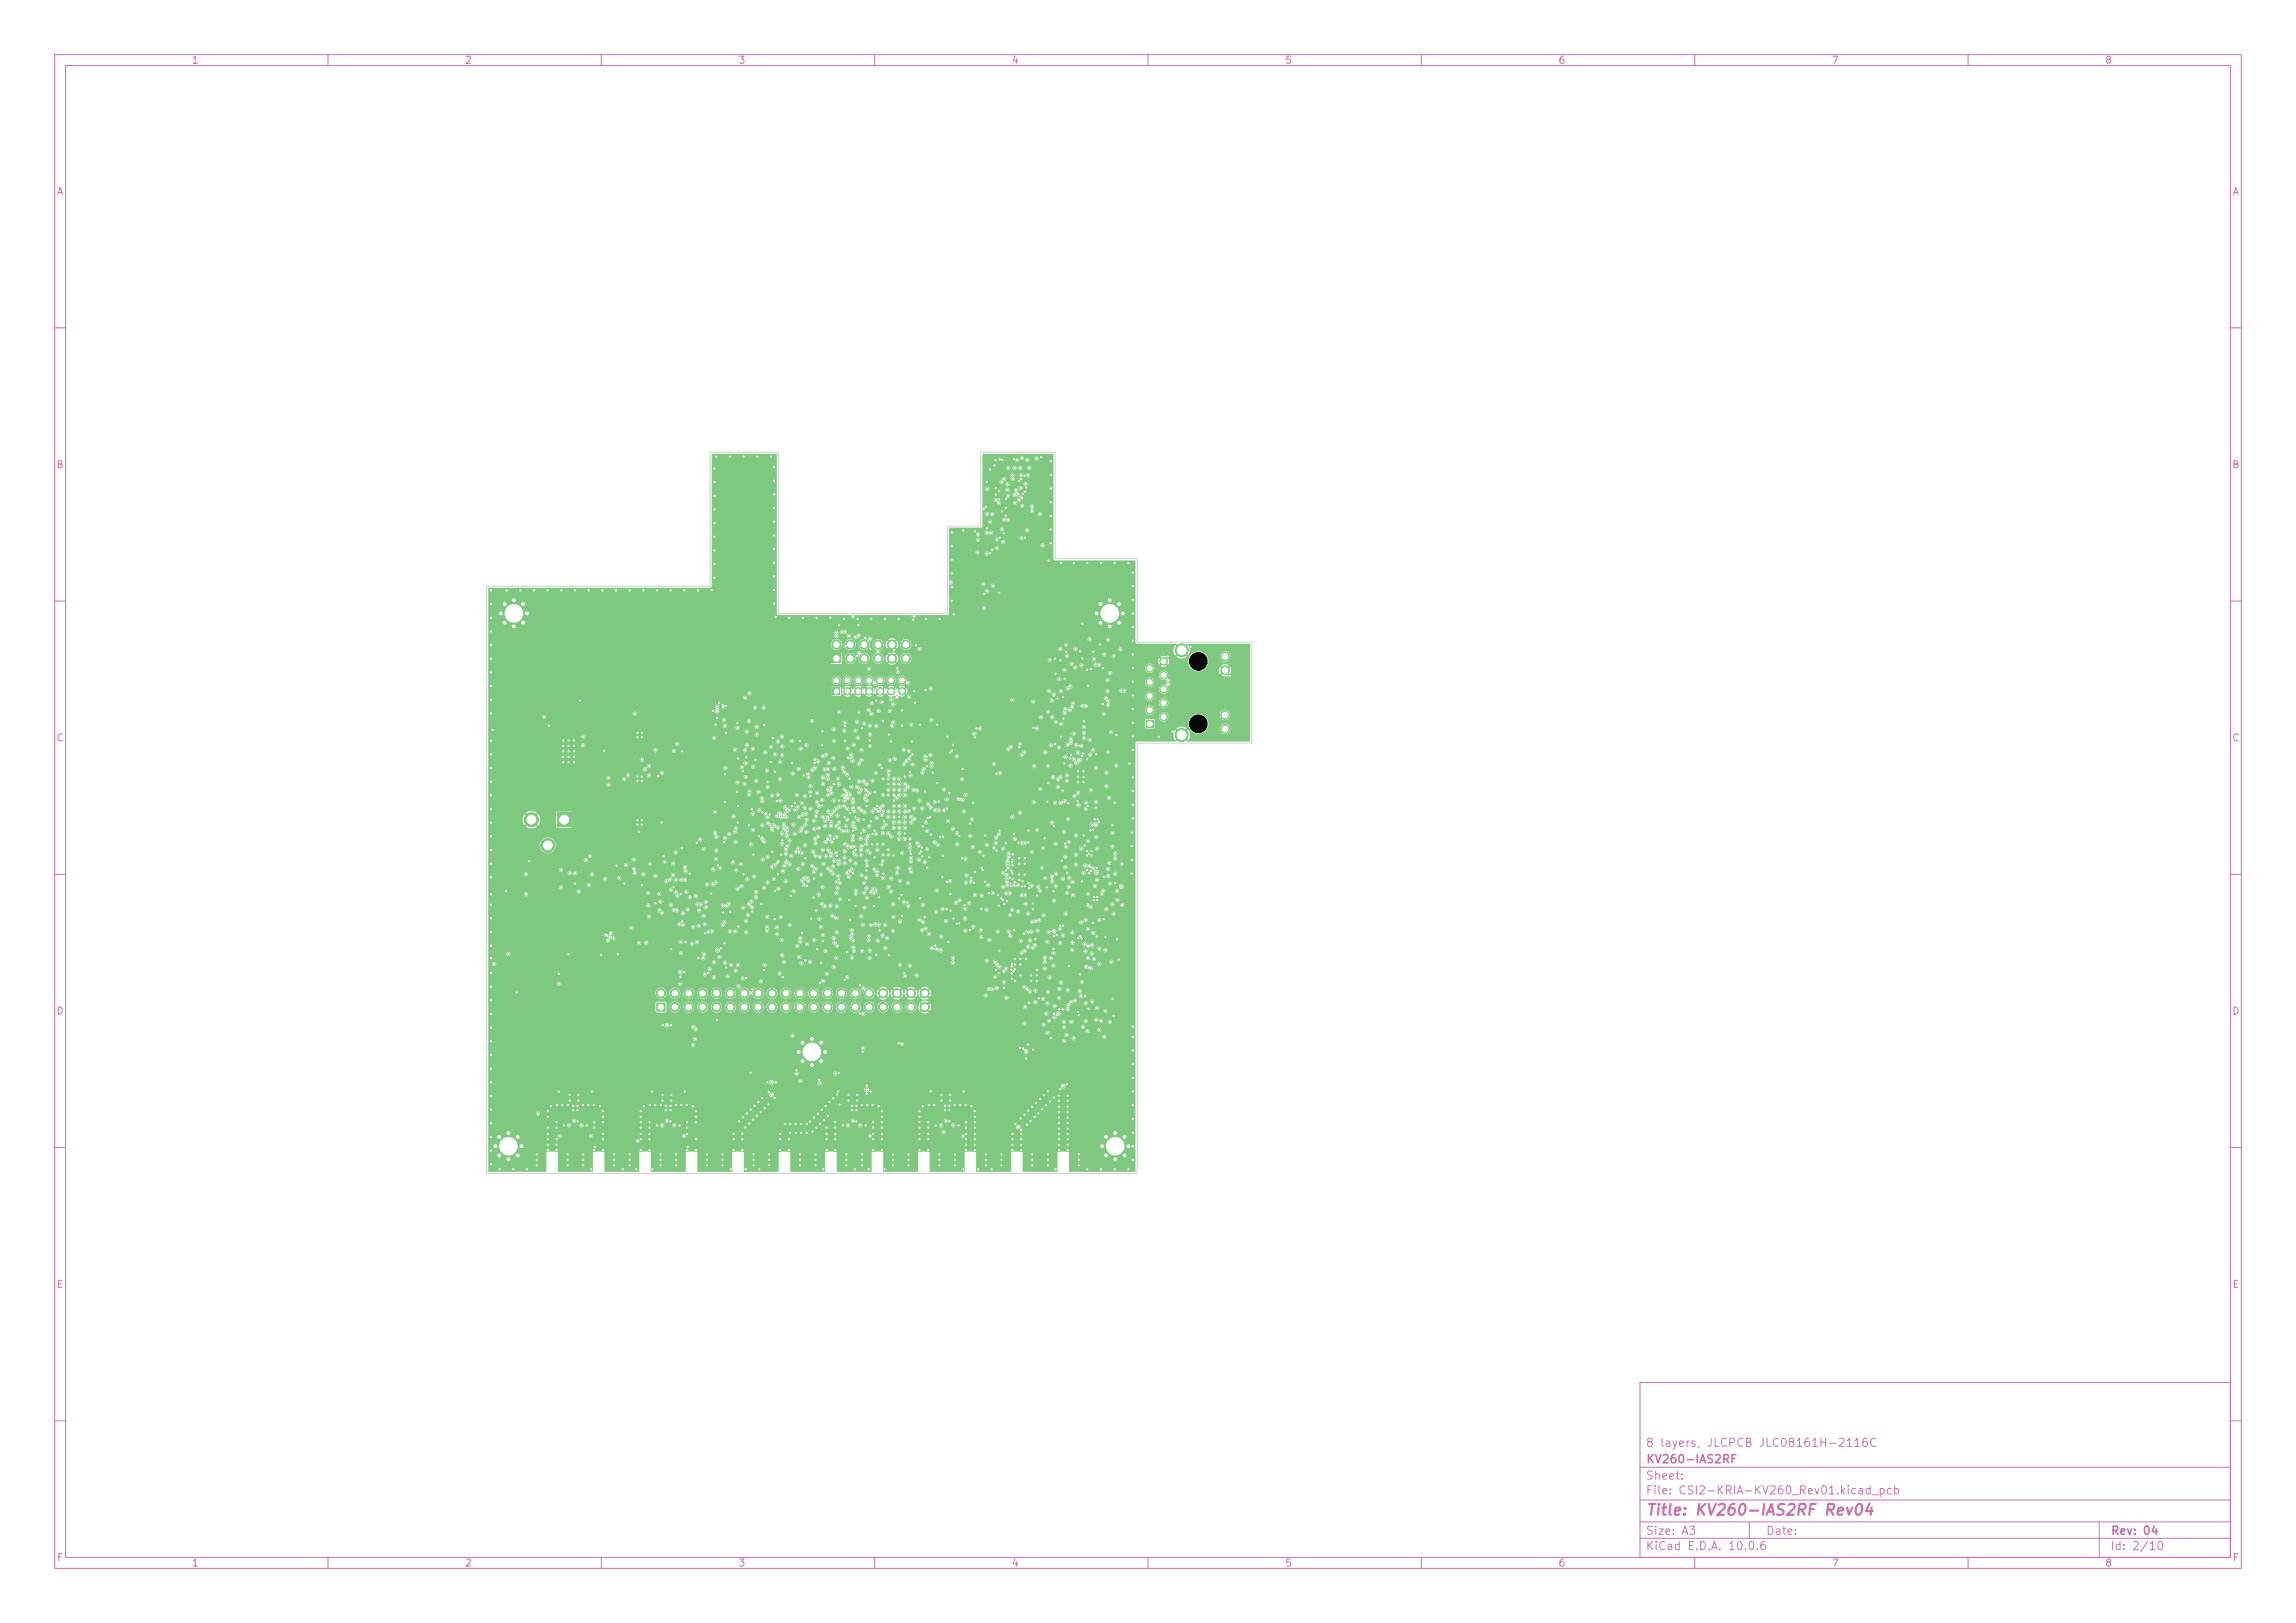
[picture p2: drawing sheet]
<svg xmlns="http://www.w3.org/2000/svg" width="420mm" height="297mm" viewBox="0 0 420 297" stroke-linecap="round" stroke-linejoin="round" font-family="sans-serif">
<defs><g id="words">
<text font-size="2" fill="#c872ab" x="301" y="277.8">Title: KV260-IAS2RF Rev04</text>
<g font-size="1.5" fill="#c872ab">
<text x="300.9" y="265.1">8 layers, JLCPCB JLC08161H-2116C</text>
<text x="301" y="268.1">KV260-IAS2RF</text>
<text x="300.9" y="273.8">File: CSI2-KRIA-KV260_Rev01.kicad_pcb</text>
<text x="300.9" y="271.1">Sheet:</text>
<text x="300.9" y="281.2">Size: A3</text>
<text x="322.9" y="281.2">Date:</text>
<text x="386" y="281.2">Rev: 04</text>
<text x="300.9" y="284">KiCad E.D.A. 10.0.6</text>
<text x="385.9" y="284">Id: 2/10</text>
</g>
<g font-size="1.3" fill="#c872ab">
<text x="35" y="12">1</text>
<text x="85" y="12">2</text>
<text x="135" y="12">3</text>
<text x="185" y="12">4</text>
<text x="235" y="12">5</text>
<text x="285" y="12">6</text>
<text x="335" y="12">7</text>
<text x="385" y="12">8</text>
<text x="10.3" y="36">A</text>
<text x="408.3" y="36">A</text>
<text x="10.2" y="86">B</text>
<text x="408.2" y="86">B</text>
<text x="10.2" y="136">C</text>
<text x="408.2" y="136">C</text>
<text x="10.2" y="186">D</text>
<text x="408.2" y="186">D</text>
<text x="10.3" y="236">E</text>
<text x="408.3" y="236">E</text>
<text x="10.3" y="286">F</text>
<text x="35" y="287">1</text>
<text x="85" y="287">2</text>
<text x="135" y="287">3</text>
<text x="185" y="287">4</text>
<text x="235" y="287">5</text>
<text x="285" y="287">6</text>
<text x="335" y="287">7</text>
<text x="385" y="287">8</text>
<text x="408.3" y="286">F</text>
</g>
</g></defs>
<g fill="none" stroke="#c872ab" stroke-width=".18">
<path d="M10 10h400v277h-400zM12 12h396v273h-396zM60 10v2M110 10v2M160 10v2M210 10v2M260 10v2M310 10v2M360 10v2M10 60h2M408 60h2M10 110h2"/>
<path d="M408 110h2M10 160h2M408 160h2M10 210h2M408 210h2M300 253h108v32h-108zM10 260h2M300 278.5h108M300 274.5h108M300 268.5h108M320 278.5v3M384 278.5v6.5"/>
<path d="M408 260h2M60 285v2M110 285v2M160 285v2M210 285v2M260 285v2M300 281.5h108M310 285v2M360 285v2"/>
</g>
<path d="M120.1 183.5h1.6v1.6h-1.6z" fill="#7fc87f"/>
<g fill="#7fc87f" stroke="#7fc87f" stroke-width=".18">
<circle cx="120.9" cy="181.8" r=".85"/>
<circle cx="123.4" cy="184.3" r=".85"/>
<circle cx="123.4" cy="181.8" r=".85"/>
<circle cx="126" cy="184.3" r=".85"/>
<circle cx="126" cy="181.8" r=".85"/>
<circle cx="128.5" cy="184.3" r=".85"/>
<circle cx="128.5" cy="181.8" r=".85"/>
<circle cx="131.1" cy="184.3" r=".85"/>
<circle cx="131.1" cy="181.8" r=".85"/>
<circle cx="133.6" cy="184.3" r=".85"/>
<circle cx="133.6" cy="181.8" r=".85"/>
<circle cx="136.1" cy="184.3" r=".85"/>
<circle cx="136.1" cy="181.8" r=".85"/>
<circle cx="138.7" cy="184.3" r=".85"/>
<circle cx="138.7" cy="181.8" r=".85"/>
<circle cx="141.2" cy="184.3" r=".85"/>
<circle cx="141.2" cy="181.8" r=".85"/>
<circle cx="143.8" cy="184.3" r=".85"/>
<circle cx="143.8" cy="181.8" r=".85"/>
<circle cx="146.3" cy="184.3" r=".85"/>
<circle cx="146.3" cy="181.8" r=".85"/>
<circle cx="148.8" cy="184.3" r=".85"/>
<circle cx="148.8" cy="181.8" r=".85"/>
<circle cx="151.4" cy="184.3" r=".85"/>
<circle cx="151.4" cy="181.8" r=".85"/>
<circle cx="153.9" cy="184.3" r=".85"/>
<circle cx="153.9" cy="181.8" r=".85"/>
<circle cx="156.5" cy="184.3" r=".85"/>
<circle cx="156.5" cy="181.8" r=".85"/>
<circle cx="159" cy="184.3" r=".85"/>
<circle cx="159" cy="181.8" r=".85"/>
<circle cx="161.5" cy="184.3" r=".85"/>
<circle cx="161.5" cy="181.8" r=".85"/>
<circle cx="164.1" cy="184.3" r=".85"/>
<circle cx="164.1" cy="181.8" r=".85"/>
<circle cx="166.6" cy="184.3" r=".85"/>
<circle cx="166.6" cy="181.8" r=".85"/>
<circle cx="169.2" cy="184.3" r=".85"/>
<circle cx="169.2" cy="181.8" r=".85"/>
</g>
<path d="M209.6 131.8h1.4v1.4h-1.4z" fill="#7fc87f"/>
<g fill="#7fc87f" stroke="#7fc87f" stroke-width=".18">
<circle cx="212.8" cy="131.2" r=".7"/>
<circle cx="210.3" cy="129.9" r=".7"/>
<circle cx="212.8" cy="128.7" r=".7"/>
<circle cx="210.3" cy="127.4" r=".7"/>
<circle cx="212.8" cy="126.1" r=".7"/>
<circle cx="210.3" cy="124.8" r=".7"/>
<circle cx="212.8" cy="123.6" r=".7"/>
<circle cx="210.3" cy="122.3" r=".7"/>
<circle cx="212.8" cy="121" r=".7"/>
<circle cx="224.1" cy="133.4" r=".8"/>
<circle cx="224.1" cy="130.8" r=".8"/>
<circle cx="224.1" cy="122.7" r=".8"/>
<circle cx="224.1" cy="120.1" r=".8"/>
<circle cx="216.2" cy="119" r="1.2"/>
<circle cx="216.2" cy="134.5" r="1.2"/>
<circle cx="201.6" cy="209.7" r=".4"/>
<circle cx="202.3" cy="208.1" r=".4"/>
<circle cx="202.3" cy="211.4" r=".4"/>
<circle cx="204" cy="207.4" r=".4"/>
<circle cx="204" cy="209.7" r="3.2"/>
<circle cx="204" cy="212.1" r=".4"/>
<circle cx="205.7" cy="208.1" r=".4"/>
<circle cx="205.7" cy="211.4" r=".4"/>
<circle cx="206.4" cy="209.7" r=".4"/>
<circle cx="90.6" cy="209.7" r=".4"/>
<circle cx="91.3" cy="208.1" r=".4"/>
<circle cx="91.3" cy="211.4" r=".4"/>
<circle cx="93" cy="207.4" r=".4"/>
<circle cx="93" cy="209.7" r="3.2"/>
<circle cx="93" cy="212.1" r=".4"/>
<circle cx="94.7" cy="208.1" r=".4"/>
<circle cx="94.7" cy="211.4" r=".4"/>
<circle cx="95.4" cy="209.7" r=".4"/>
<circle cx="91.6" cy="112.2" r=".4"/>
<circle cx="92.3" cy="110.6" r=".4"/>
<circle cx="92.3" cy="113.9" r=".4"/>
<circle cx="94" cy="109.9" r=".4"/>
<circle cx="94" cy="112.2" r="3.2"/>
<circle cx="94" cy="114.7" r=".4"/>
<circle cx="95.7" cy="110.6" r=".4"/>
<circle cx="95.7" cy="113.9" r=".4"/>
<circle cx="96.4" cy="112.2" r=".4"/>
<circle cx="146.1" cy="192.5" r=".4"/>
<circle cx="146.8" cy="190.8" r=".4"/>
<circle cx="146.8" cy="194.2" r=".4"/>
<circle cx="148.5" cy="190.1" r=".4"/>
<circle cx="148.5" cy="192.5" r="3.2"/>
<circle cx="148.5" cy="194.9" r=".4"/>
<circle cx="150.2" cy="190.8" r=".4"/>
<circle cx="150.2" cy="194.2" r=".4"/>
<circle cx="150.9" cy="192.5" r=".4"/>
<circle cx="200.6" cy="112.2" r=".4"/>
<circle cx="201.3" cy="110.6" r=".4"/>
<circle cx="201.3" cy="113.9" r=".4"/>
<circle cx="203" cy="109.9" r=".4"/>
<circle cx="203" cy="112.2" r="3.2"/>
<circle cx="203" cy="114.7" r=".4"/>
<circle cx="204.7" cy="110.6" r=".4"/>
<circle cx="204.7" cy="113.9" r=".4"/>
<circle cx="205.4" cy="112.2" r=".4"/>
</g>
<path d="M101.9 148.7h2.6v2.6h-2.6z" fill="#7fc87f"/>
<g fill="#7fc87f" stroke="#7fc87f" stroke-width=".18">
<circle cx="97.2" cy="150" r="1.3"/>
<circle cx="100.2" cy="154.7" r="1.3"/>
</g>
<path d="M152.3 125.8h1.4v1.4h-1.4z" fill="#7fc87f"/>
<g fill="#7fc87f" stroke="#7fc87f" stroke-width=".18">
<circle cx="153" cy="124.5" r=".67"/>
<circle cx="155" cy="126.5" r=".67"/>
<circle cx="155" cy="124.5" r=".67"/>
<circle cx="157" cy="126.5" r=".67"/>
<circle cx="157" cy="124.5" r=".67"/>
<circle cx="159" cy="126.5" r=".67"/>
<circle cx="159" cy="124.5" r=".67"/>
<circle cx="161" cy="126.5" r=".67"/>
<circle cx="161" cy="124.5" r=".67"/>
<circle cx="163" cy="126.5" r=".67"/>
<circle cx="163" cy="124.5" r=".67"/>
<circle cx="165" cy="126.5" r=".67"/>
<circle cx="165" cy="124.5" r=".67"/>
</g>
<path d="M152.1 119.6h1.8v1.8h-1.8z" fill="#7fc87f"/>
<g fill="#7fc87f" stroke="#7fc87f" stroke-width=".18">
<circle cx="153" cy="118" r=".85"/>
<circle cx="155.5" cy="120.5" r=".85"/>
<circle cx="155.5" cy="118" r=".85"/>
<circle cx="158.1" cy="120.5" r=".85"/>
<circle cx="158.1" cy="118" r=".85"/>
<circle cx="160.6" cy="120.5" r=".85"/>
<circle cx="160.6" cy="118" r=".85"/>
<circle cx="163.2" cy="120.5" r=".85"/>
<circle cx="163.2" cy="118" r=".85"/>
<circle cx="165.7" cy="120.5" r=".85"/>
<circle cx="165.7" cy="118" r=".85"/>
<circle cx="202" cy="189.7" r=".22"/>
<circle cx="204.4" cy="164.7" r=".22"/>
<circle cx="174.3" cy="176.2" r=".22"/>
<circle cx="99.5" cy="131.2" r=".22"/>
<circle cx="108.3" cy="160" r=".23"/>
<circle cx="181" cy="172" r=".22"/>
<circle cx="192.8" cy="164.8" r=".23"/>
<circle cx="156" cy="172.1" r=".23"/>
<circle cx="174.3" cy="175.3" r=".22"/>
<circle cx="131.6" cy="175.1" r=".23"/>
<circle cx="158.9" cy="171.3" r=".22"/>
<circle cx="130.6" cy="176.1" r=".23"/>
<circle cx="116.1" cy="130.6" r=".22"/>
<circle cx="107.7" cy="162" r=".23"/>
<circle cx="131" cy="157.2" r=".22"/>
<circle cx="128.7" cy="155.4" r=".23"/>
<circle cx="101.8" cy="210.5" r=".22"/>
<circle cx="194.1" cy="103" r=".22"/>
<circle cx="187.7" cy="193.7" r=".22"/>
<circle cx="141.3" cy="135.1" r=".23"/>
<circle cx="141.6" cy="85.5" r=".23"/>
<circle cx="163.3" cy="213.3" r=".23"/>
<circle cx="194.4" cy="127.5" r=".23"/>
<circle cx="162.5" cy="143.5" r=".22"/>
<circle cx="105.2" cy="108.1" r=".23"/>
<circle cx="204.7" cy="175.6" r=".22"/>
<circle cx="193.7" cy="207.5" r=".22"/>
<circle cx="123.7" cy="213.2" r=".22"/>
<circle cx="207.2" cy="187.9" r=".23"/>
<circle cx="169.8" cy="208.5" r=".22"/>
<circle cx="184" cy="154.3" r=".22"/>
<circle cx="178.3" cy="208.5" r=".22"/>
<circle cx="120.2" cy="206" r=".23"/>
<circle cx="190.2" cy="201.1" r=".22"/>
<circle cx="189" cy="166.4" r=".22"/>
<circle cx="127.3" cy="208.5" r=".22"/>
<circle cx="187.4" cy="158" r=".23"/>
<circle cx="149.9" cy="197.6" r=".22"/>
<circle cx="144.4" cy="113" r=".22"/>
<circle cx="201.2" cy="117.9" r=".22"/>
<circle cx="108.7" cy="205.4" r=".22"/>
<circle cx="141.6" cy="103" r=".22"/>
<circle cx="157.7" cy="133.2" r=".22"/>
<circle cx="171.8" cy="211.2" r=".22"/>
<circle cx="107.6" cy="202.2" r=".22"/>
<circle cx="168.2" cy="206.4" r=".22"/>
<circle cx="188.2" cy="162.5" r=".23"/>
<circle cx="194.2" cy="157.5" r=".23"/>
<circle cx="207.2" cy="192.3" r=".23"/>
<circle cx="149.2" cy="211.3" r=".23"/>
<circle cx="105" cy="136.5" r=".22"/>
<circle cx="176" cy="157" r=".22"/>
<circle cx="136.4" cy="179" r=".22"/>
<circle cx="195.3" cy="208.5" r=".22"/>
<circle cx="116.6" cy="134.9" r=".22"/>
<circle cx="171.1" cy="173" r=".22"/>
<circle cx="182.8" cy="91.4" r=".22"/>
<circle cx="193.7" cy="201.5" r=".22"/>
<circle cx="141.7" cy="200.9" r=".23"/>
<circle cx="193.4" cy="127.8" r=".23"/>
<circle cx="158" cy="150" r=".23"/>
<circle cx="142.7" cy="208.5" r=".22"/>
<circle cx="186.8" cy="208.5" r=".22"/>
<circle cx="193.1" cy="214" r=".23"/>
<circle cx="191.7" cy="212.3" r=".23"/>
<circle cx="157.8" cy="192.4" r=".23"/>
<circle cx="175" cy="169" r=".22"/>
<circle cx="195.1" cy="198.4" r=".23"/>
<circle cx="108.1" cy="213.9" r=".22"/>
<circle cx="224.9" cy="123.7" r=".23"/>
<circle cx="185.7" cy="176.5" r=".22"/>
<circle cx="175.4" cy="169" r=".23"/>
<circle cx="108.6" cy="202.2" r=".22"/>
<circle cx="141.6" cy="95.5" r=".23"/>
<circle cx="89.8" cy="143" r=".23"/>
<circle cx="178.3" cy="207.5" r=".22"/>
<circle cx="159.7" cy="205.4" r=".22"/>
<circle cx="168.8" cy="202.4" r=".23"/>
<circle cx="125.2" cy="108" r=".22"/>
<circle cx="155.1" cy="138.6" r=".23"/>
<circle cx="138" cy="202.3" r=".22"/>
<circle cx="197.3" cy="212.3" r=".23"/>
<circle cx="185.2" cy="210.5" r=".22"/>
<circle cx="197.6" cy="171.3" r=".22"/>
<circle cx="176.7" cy="209.5" r=".22"/>
<circle cx="187.2" cy="191.9" r=".22"/>
<circle cx="116.6" cy="150.9" r=".22"/>
<circle cx="142.3" cy="160" r=".23"/>
<circle cx="194.4" cy="184.7" r=".22"/>
<circle cx="183.5" cy="164.7" r=".23"/>
<circle cx="105.8" cy="200.4" r=".22"/>
<circle cx="198.2" cy="141.2" r=".22"/>
<circle cx="201.7" cy="128.8" r=".22"/>
<circle cx="167.2" cy="126.5" r=".22"/>
<circle cx="180.3" cy="211.3" r=".23"/>
<circle cx="150.3" cy="203.1" r=".22"/>
<circle cx="169.3" cy="126.3" r=".22"/>
<circle cx="156.7" cy="120" r=".22"/>
<circle cx="182.8" cy="108.5" r=".22"/>
<circle cx="204.2" cy="134.5" r=".23"/>
<circle cx="155.2" cy="200.4" r=".22"/>
<circle cx="125.4" cy="172.4" r=".23"/>
<circle cx="168.7" cy="156.7" r=".22"/>
<circle cx="190.4" cy="83.7" r=".23"/>
<circle cx="134.9" cy="150.5" r=".23"/>
<circle cx="159.7" cy="210.5" r=".22"/>
<circle cx="203.7" cy="185.9" r=".22"/>
<circle cx="137.5" cy="148.1" r=".22"/>
<circle cx="176.4" cy="165.7" r=".23"/>
<circle cx="172.2" cy="201.4" r=".23"/>
<circle cx="184.9" cy="161.7" r=".22"/>
<circle cx="136.5" cy="138.6" r=".22"/>
<circle cx="101.8" cy="206.3" r=".22"/>
<circle cx="182.9" cy="84.1" r=".22"/>
<circle cx="185.4" cy="84.1" r=".22"/>
<circle cx="104" cy="138.5" r=".22"/>
<circle cx="132.8" cy="177" r=".22"/>
<circle cx="185.1" cy="179.1" r=".23"/>
<circle cx="151.2" cy="210.5" r=".22"/>
<circle cx="197.5" cy="119.2" r=".22"/>
<circle cx="89.8" cy="180.6" r=".23"/>
<circle cx="144.3" cy="208.5" r=".22"/>
<circle cx="204.3" cy="171.9" r=".22"/>
<circle cx="146.3" cy="212.2" r=".22"/>
<circle cx="192.7" cy="173.6" r=".22"/>
<circle cx="137.6" cy="166.8" r=".23"/>
<circle cx="158.5" cy="147.5" r=".22"/>
<circle cx="132.2" cy="212.2" r=".23"/>
<circle cx="171.9" cy="113.2" r=".23"/>
<circle cx="89.8" cy="165.6" r=".22"/>
<circle cx="196.4" cy="103" r=".22"/>
<circle cx="174.4" cy="168.1" r=".23"/>
<circle cx="200.7" cy="164.1" r=".22"/>
<circle cx="147.3" cy="157" r=".23"/>
<circle cx="106.7" cy="211.3" r=".23"/>
<circle cx="176.2" cy="214" r=".23"/>
<circle cx="166.4" cy="141.3" r=".23"/>
<circle cx="184" cy="159.3" r=".22"/>
<circle cx="171.2" cy="205.9" r=".22"/>
<circle cx="156.5" cy="155.5" r=".23"/>
<circle cx="157.6" cy="202.2" r=".23"/>
<circle cx="207.2" cy="202.3" r=".23"/>
<circle cx="189.7" cy="178.5" r=".22"/>
<circle cx="188.8" cy="212.2" r=".22"/>
<circle cx="200.7" cy="164.7" r=".22"/>
<circle cx="146.6" cy="207.3" r=".22"/>
<circle cx="181.5" cy="100.6" r=".23"/>
<circle cx="121.2" cy="200.4" r=".22"/>
<circle cx="117.2" cy="206.4" r=".22"/>
<circle cx="108.7" cy="206.4" r=".22"/>
<circle cx="164.5" cy="149.5" r=".22"/>
<circle cx="129.3" cy="213.2" r=".22"/>
<circle cx="160.3" cy="174.7" r=".22"/>
<circle cx="171.8" cy="212.2" r=".22"/>
<circle cx="134.2" cy="210.5" r=".22"/>
<circle cx="178.3" cy="159.6" r=".22"/>
<circle cx="169.8" cy="205.4" r=".22"/>
<circle cx="89.8" cy="193.1" r=".22"/>
<circle cx="155.4" cy="142.5" r=".22"/>
<circle cx="207.2" cy="127.2" r=".23"/>
<circle cx="207.2" cy="204.8" r=".22"/>
<circle cx="120.9" cy="202.2" r=".23"/>
<circle cx="145.5" cy="146.9" r=".23"/>
<circle cx="186.7" cy="204.7" r=".23"/>
<circle cx="176.2" cy="97.1" r=".22"/>
<circle cx="195.3" cy="200.5" r=".22"/>
<circle cx="96.4" cy="213.9" r=".22"/>
<circle cx="174.1" cy="109.9" r=".22"/>
<circle cx="118.8" cy="207.5" r=".22"/>
<circle cx="200.1" cy="164.7" r=".23"/>
<circle cx="200.6" cy="158.8" r=".22"/>
<circle cx="110.2" cy="108.1" r=".23"/>
<circle cx="188.1" cy="154.2" r=".23"/>
<circle cx="171.9" cy="153.1" r=".22"/>
<circle cx="160.9" cy="170.2" r=".22"/>
<circle cx="100.2" cy="208.5" r=".22"/>
<circle cx="141.6" cy="88" r=".23"/>
<circle cx="91.4" cy="213.9" r=".22"/>
<circle cx="175.5" cy="153" r=".22"/>
<circle cx="146.3" cy="135.6" r=".23"/>
<circle cx="188.1" cy="161.6" r=".22"/>
<circle cx="179.9" cy="156.6" r=".22"/>
<circle cx="121.2" cy="201.4" r=".22"/>
<circle cx="139.8" cy="177.5" r=".23"/>
<circle cx="191.7" cy="143.3" r=".23"/>
<circle cx="202.2" cy="171.5" r=".23"/>
<circle cx="131.5" cy="128.7" r=".23"/>
<circle cx="148.9" cy="160.8" r=".22"/>
<circle cx="174.3" cy="136.3" r=".22"/>
<circle cx="167.5" cy="118.1" r=".22"/>
<circle cx="190" cy="182.7" r=".22"/>
<circle cx="131.1" cy="186.7" r=".22"/>
<circle cx="193.8" cy="184.7" r=".23"/>
<circle cx="173.5" cy="172.4" r=".22"/>
<circle cx="117.4" cy="162" r=".23"/>
<circle cx="106.7" cy="212.3" r=".23"/>
<circle cx="117.2" cy="204.4" r=".22"/>
<circle cx="156.6" cy="203.1" r=".23"/>
<circle cx="182.6" cy="163.8" r=".23"/>
<circle cx="89.8" cy="185.6" r=".23"/>
<circle cx="180" cy="108.7" r=".23"/>
<circle cx="154.8" cy="212.2" r=".23"/>
<circle cx="152.8" cy="206.4" r=".22"/>
<circle cx="194.5" cy="131.5" r=".23"/>
<circle cx="187" cy="161.2" r=".22"/>
<circle cx="187.4" cy="204" r=".22"/>
<circle cx="89.8" cy="123.1" r=".23"/>
<circle cx="125.6" cy="202.2" r=".22"/>
<circle cx="143.1" cy="153.8" r=".23"/>
<circle cx="194.1" cy="134.8" r=".22"/>
<circle cx="147.5" cy="205.7" r=".22"/>
<circle cx="140.7" cy="212.2" r=".22"/>
<circle cx="180.3" cy="212.3" r=".23"/>
<circle cx="122.7" cy="108.1" r=".23"/>
<circle cx="89.8" cy="108.1" r=".23"/>
<circle cx="183.2" cy="213.2" r=".22"/>
<circle cx="117.4" cy="134.9" r=".22"/>
<circle cx="186.8" cy="207.5" r=".22"/>
<circle cx="170.2" cy="152.7" r=".22"/>
<circle cx="127.3" cy="205.4" r=".22"/>
<circle cx="147.6" cy="162.1" r=".22"/>
<circle cx="152.8" cy="207.5" r=".22"/>
<circle cx="135.9" cy="204.5" r=".22"/>
<circle cx="185.1" cy="176.3" r=".22"/>
<circle cx="168.3" cy="132.6" r=".22"/>
<circle cx="192.2" cy="99.4" r=".22"/>
<circle cx="193.1" cy="123.3" r=".22"/>
<circle cx="102.9" cy="202.2" r=".22"/>
<circle cx="157.3" cy="185.4" r=".22"/>
<circle cx="195.3" cy="201.5" r=".22"/>
<circle cx="89.8" cy="118.1" r=".23"/>
<circle cx="89.8" cy="158" r=".23"/>
<circle cx="180.2" cy="161.3" r=".22"/>
<circle cx="187.4" cy="87.1" r=".22"/>
<circle cx="138.9" cy="153" r=".22"/>
<circle cx="199.7" cy="155.7" r=".22"/>
<circle cx="154.6" cy="132.9" r=".22"/>
<circle cx="198.1" cy="137.9" r=".22"/>
<circle cx="105" cy="137.5" r=".22"/>
<circle cx="193" cy="120.5" r=".23"/>
<circle cx="185.5" cy="170.2" r=".23"/>
<circle cx="130.9" cy="132.6" r=".23"/>
<circle cx="197.6" cy="178.3" r=".22"/>
<circle cx="198.2" cy="143.2" r=".22"/>
<circle cx="89.8" cy="148" r=".23"/>
<circle cx="197.9" cy="161.3" r=".22"/>
<circle cx="127.3" cy="210.5" r=".22"/>
<circle cx="117.8" cy="202.4" r=".22"/>
<circle cx="181" cy="163.4" r=".22"/>
<circle cx="187.5" cy="90" r=".23"/>
<circle cx="89.8" cy="153" r=".23"/>
<circle cx="192.8" cy="171.3" r=".22"/>
<circle cx="199.1" cy="184.6" r=".22"/>
<circle cx="188.1" cy="152" r=".23"/>
<circle cx="89.8" cy="213.1" r=".22"/>
<circle cx="191.1" cy="153.4" r=".23"/>
<circle cx="115.2" cy="108.1" r=".23"/>
<circle cx="133.7" cy="214" r=".23"/>
<circle cx="156.4" cy="214" r=".23"/>
<circle cx="159.9" cy="165.8" r=".22"/>
<circle cx="108.7" cy="210.5" r=".22"/>
<circle cx="135.1" cy="169.5" r=".22"/>
<circle cx="137.8" cy="156.4" r=".22"/>
<circle cx="173.6" cy="202.3" r=".22"/>
<circle cx="121.9" cy="203.1" r=".22"/>
<circle cx="175.6" cy="202.2" r=".23"/>
<circle cx="116.9" cy="152.2" r=".22"/>
<circle cx="105" cy="138.5" r=".22"/>
<circle cx="161.3" cy="208.5" r=".22"/>
<circle cx="156.6" cy="202.4" r=".22"/>
<circle cx="187.4" cy="170.8" r=".22"/>
<circle cx="186.7" cy="178.5" r=".22"/>
<circle cx="188.7" cy="179.5" r=".22"/>
<circle cx="135.8" cy="207.5" r=".22"/>
<circle cx="207.2" cy="149.8" r=".23"/>
<circle cx="161.3" cy="204.3" r=".22"/>
<circle cx="183.3" cy="84.2" r=".22"/>
<circle cx="173.2" cy="161.3" r=".22"/>
<circle cx="185.6" cy="161.4" r=".23"/>
<circle cx="95.2" cy="108.1" r=".23"/>
<circle cx="165.4" cy="178" r=".22"/>
<circle cx="168.2" cy="205.4" r=".22"/>
<circle cx="139.9" cy="202.8" r=".23"/>
<circle cx="185.2" cy="209.5" r=".22"/>
<circle cx="98.2" cy="213.3" r=".23"/>
<circle cx="158.6" cy="202.2" r=".23"/>
<circle cx="169.9" cy="202.2" r=".23"/>
<circle cx="104" cy="135.5" r=".22"/>
<circle cx="117.2" cy="203.4" r=".22"/>
<circle cx="161.3" cy="205.3" r=".22"/>
<circle cx="171.4" cy="143.3" r=".23"/>
<circle cx="188.5" cy="205.1" r=".23"/>
<circle cx="188.8" cy="202.6" r=".22"/>
<circle cx="207.2" cy="144.8" r=".23"/>
<circle cx="89.8" cy="125.6" r=".22"/>
<circle cx="203.5" cy="182.8" r=".23"/>
<circle cx="166.9" cy="138" r=".22"/>
<circle cx="141.6" cy="98" r=".22"/>
<circle cx="173.3" cy="134.8" r=".22"/>
<circle cx="195.2" cy="159.7" r=".23"/>
<circle cx="118.8" cy="210.5" r=".22"/>
<circle cx="89.8" cy="115.5" r=".23"/>
<circle cx="189.9" cy="203.7" r=".22"/>
<circle cx="104.2" cy="200.4" r=".23"/>
<circle cx="178.3" cy="206.3" r=".22"/>
<circle cx="119.9" cy="202.2" r=".23"/>
<circle cx="187.4" cy="160" r=".23"/>
<circle cx="126.7" cy="202.4" r=".23"/>
<circle cx="141.6" cy="105.5" r=".23"/>
<circle cx="187.5" cy="162.2" r=".22"/>
<circle cx="148.4" cy="168.2" r=".23"/>
<circle cx="207.2" cy="209.8" r=".22"/>
<circle cx="150.6" cy="213.9" r=".22"/>
<circle cx="144.5" cy="205.7" r=".22"/>
<circle cx="149" cy="139.6" r=".23"/>
<circle cx="191.5" cy="162.4" r=".23"/>
<circle cx="137" cy="205.6" r=".23"/>
<circle cx="140.4" cy="143.1" r=".23"/>
<circle cx="152.8" cy="210.5" r=".22"/>
<circle cx="180.3" cy="92.7" r=".22"/>
<circle cx="207.2" cy="114.8" r=".22"/>
<circle cx="153.1" cy="200.3" r=".23"/>
<circle cx="168.3" cy="164.4" r=".22"/>
<circle cx="195.9" cy="138.2" r=".22"/>
<circle cx="152.8" cy="205.4" r=".22"/>
<circle cx="187" cy="162.2" r=".22"/>
<circle cx="161.3" cy="207.5" r=".22"/>
<circle cx="192.8" cy="185.5" r=".22"/>
<circle cx="193.7" cy="210.5" r=".22"/>
<circle cx="152.8" cy="208.5" r=".22"/>
<circle cx="199.9" cy="151.9" r=".22"/>
<circle cx="122.6" cy="203.1" r=".23"/>
<circle cx="164.4" cy="191" r=".22"/>
<circle cx="105.6" cy="202.4" r=".22"/>
<circle cx="185.1" cy="178.1" r=".23"/>
<circle cx="200.6" cy="171.4" r=".23"/>
<circle cx="153.5" cy="114.4" r=".22"/>
<circle cx="89.8" cy="155.6" r=".22"/>
<circle cx="178.9" cy="213.9" r=".22"/>
<circle cx="140.6" cy="202.1" r=".22"/>
<circle cx="198.9" cy="159.2" r=".22"/>
<circle cx="153.6" cy="202.1" r=".22"/>
<circle cx="148.6" cy="207.1" r=".22"/>
<circle cx="100.4" cy="132.8" r=".22"/>
<circle cx="191.6" cy="146.7" r=".22"/>
<circle cx="128.9" cy="170.8" r=".22"/>
<circle cx="189" cy="192.1" r=".22"/>
<circle cx="127.7" cy="175.4" r=".22"/>
<circle cx="163" cy="135.7" r=".23"/>
<circle cx="114.2" cy="161.7" r=".23"/>
<circle cx="190.7" cy="203" r=".22"/>
<circle cx="144.8" cy="147.5" r=".22"/>
<circle cx="153.1" cy="156.6" r=".22"/>
<circle cx="192.2" cy="96.9" r=".23"/>
<circle cx="140.8" cy="149" r=".23"/>
<circle cx="159.7" cy="207.5" r=".22"/>
<circle cx="173.8" cy="137.7" r=".23"/>
<circle cx="90.1" cy="133.6" r=".22"/>
<circle cx="97.7" cy="108.1" r=".22"/>
<circle cx="197.4" cy="185.7" r=".22"/>
<circle cx="177.4" cy="170.2" r=".23"/>
<circle cx="121" cy="150.5" r=".22"/>
<circle cx="199.9" cy="168.9" r=".22"/>
<circle cx="169.6" cy="140.2" r=".23"/>
<circle cx="171.7" cy="146.7" r=".23"/>
<circle cx="169.8" cy="207.5" r=".22"/>
<circle cx="110.3" cy="210.5" r=".22"/>
<circle cx="154.4" cy="113.2" r=".22"/>
<circle cx="93.9" cy="214" r=".23"/>
<circle cx="122.6" cy="205.2" r=".23"/>
<circle cx="166.8" cy="135.7" r=".23"/>
<circle cx="186.3" cy="154.2" r=".22"/>
<circle cx="169.2" cy="144.9" r=".22"/>
<circle cx="182.3" cy="155.6" r=".22"/>
<circle cx="134.2" cy="207.5" r=".22"/>
<circle cx="182.2" cy="177.5" r=".22"/>
<circle cx="150.2" cy="176.2" r=".22"/>
<circle cx="185.2" cy="158.3" r=".22"/>
<circle cx="150.5" cy="172.2" r=".22"/>
<circle cx="102.7" cy="108.1" r=".23"/>
<circle cx="195.3" cy="203.5" r=".22"/>
<circle cx="125.2" cy="199.7" r=".23"/>
<circle cx="180.5" cy="96.7" r=".22"/>
<circle cx="170.9" cy="202.2" r=".23"/>
<circle cx="156" cy="159.8" r=".23"/>
<circle cx="129.3" cy="212.2" r=".22"/>
<circle cx="179.7" cy="159.2" r=".22"/>
<circle cx="176.7" cy="205.4" r=".22"/>
<circle cx="136.4" cy="214" r=".23"/>
<circle cx="197.2" cy="143.2" r=".22"/>
<circle cx="166.2" cy="212.2" r=".23"/>
<circle cx="160" cy="152" r=".23"/>
<circle cx="100.2" cy="207.5" r=".22"/>
<circle cx="172.9" cy="203.1" r=".23"/>
<circle cx="100.2" cy="210.5" r=".22"/>
<circle cx="194.7" cy="124.2" r=".22"/>
<circle cx="183.7" cy="180.7" r=".23"/>
<circle cx="201.4" cy="103" r=".22"/>
<circle cx="174.6" cy="202.2" r=".23"/>
<circle cx="110.3" cy="208.5" r=".22"/>
<circle cx="183.2" cy="212.2" r=".22"/>
<circle cx="185.6" cy="177.4" r=".22"/>
<circle cx="200.8" cy="149.9" r=".22"/>
<circle cx="100.2" cy="206.4" r=".22"/>
<circle cx="175.3" cy="205.9" r=".22"/>
<circle cx="161.3" cy="210.5" r=".22"/>
<circle cx="168.4" cy="155.8" r=".23"/>
<circle cx="172.5" cy="156.6" r=".22"/>
<circle cx="89.8" cy="110.5" r=".23"/>
<circle cx="185.2" cy="208.5" r=".22"/>
<circle cx="173.7" cy="203.1" r=".22"/>
<circle cx="89.8" cy="150.6" r=".22"/>
<circle cx="194" cy="120.8" r=".22"/>
<circle cx="103" cy="138.5" r=".22"/>
<circle cx="164.9" cy="163.8" r=".22"/>
<circle cx="182.7" cy="89.9" r=".23"/>
<circle cx="163.3" cy="212.2" r=".23"/>
<circle cx="141.7" cy="168.2" r=".23"/>
<circle cx="173.7" cy="145.1" r=".22"/>
<circle cx="130.7" cy="90.7" r=".23"/>
<circle cx="200.1" cy="164.2" r=".23"/>
<circle cx="179.6" cy="158.8" r=".22"/>
<circle cx="185.2" cy="207.5" r=".22"/>
<circle cx="158.5" cy="159.3" r=".22"/>
<circle cx="138.2" cy="139.1" r=".22"/>
<circle cx="109.7" cy="202.4" r=".23"/>
<circle cx="192.2" cy="86.9" r=".23"/>
<circle cx="163.5" cy="146.5" r=".22"/>
<circle cx="161.6" cy="159.9" r=".22"/>
<circle cx="191.6" cy="199.7" r=".23"/>
<circle cx="155.9" cy="203.1" r=".22"/>
<circle cx="185" cy="159.4" r=".23"/>
<circle cx="142.9" cy="156.4" r=".22"/>
<circle cx="187.4" cy="157" r=".23"/>
<circle cx="173.8" cy="201.4" r=".23"/>
<circle cx="170.1" cy="149.6" r=".22"/>
<circle cx="150" cy="179.9" r=".23"/>
<circle cx="174.7" cy="213.3" r=".23"/>
<circle cx="149.3" cy="206.4" r=".23"/>
<circle cx="148.2" cy="205.2" r=".23"/>
<circle cx="137.6" cy="181" r=".23"/>
<circle cx="176.7" cy="207.5" r=".22"/>
<circle cx="197.2" cy="142.2" r=".22"/>
<circle cx="164.4" cy="113.2" r=".23"/>
<circle cx="112.8" cy="158.4" r=".22"/>
<circle cx="120.8" cy="212.2" r=".23"/>
<circle cx="107.3" cy="206" r=".23"/>
<circle cx="106.7" cy="213.3" r=".23"/>
<circle cx="136.6" cy="203.8" r=".22"/>
<circle cx="130.7" cy="98.2" r=".22"/>
<circle cx="198.9" cy="214" r=".23"/>
<circle cx="174.1" cy="97.4" r=".23"/>
<circle cx="207.2" cy="122.2" r=".23"/>
<circle cx="139.2" cy="165.4" r=".23"/>
<circle cx="188.2" cy="183.5" r=".23"/>
<circle cx="141.7" cy="163" r=".22"/>
<circle cx="176.7" cy="208.5" r=".22"/>
<circle cx="173.2" cy="147.9" r=".23"/>
<circle cx="160.5" cy="147.5" r=".22"/>
<circle cx="168.2" cy="210.5" r=".22"/>
<circle cx="198.2" cy="152.9" r=".22"/>
<circle cx="200" cy="119.3" r=".22"/>
<circle cx="182.3" cy="141.6" r=".22"/>
<circle cx="135.2" cy="205.2" r=".22"/>
<circle cx="178.2" cy="161.5" r=".22"/>
<circle cx="132.8" cy="134.1" r=".22"/>
<circle cx="135.8" cy="208.5" r=".22"/>
<circle cx="103.8" cy="211.3" r=".23"/>
<circle cx="199.2" cy="156.2" r=".22"/>
<circle cx="180.5" cy="88.2" r=".22"/>
<circle cx="98.2" cy="211.3" r=".23"/>
<circle cx="100.8" cy="202.4" r=".22"/>
<circle cx="194.7" cy="139.7" r=".22"/>
<circle cx="89.8" cy="178" r=".23"/>
<circle cx="189.7" cy="163.9" r=".22"/>
<circle cx="140.4" cy="198.1" r=".22"/>
<circle cx="161.3" cy="140.5" r=".22"/>
<circle cx="103" cy="139.5" r=".22"/>
<circle cx="89.8" cy="195.6" r=".23"/>
<circle cx="179.9" cy="93.1" r=".22"/>
<circle cx="195.3" cy="209.5" r=".22"/>
<circle cx="192.2" cy="91.9" r=".23"/>
<circle cx="100.2" cy="203.4" r=".22"/>
<circle cx="132.3" cy="129.4" r=".22"/>
<circle cx="173.7" cy="205.2" r=".22"/>
<circle cx="132.2" cy="129" r=".22"/>
<circle cx="185.7" cy="175.5" r=".22"/>
<circle cx="168.8" cy="151.2" r=".22"/>
<circle cx="159.6" cy="202.2" r=".23"/>
<circle cx="178.3" cy="134.9" r=".22"/>
<circle cx="121.2" cy="187.6" r=".22"/>
<circle cx="132.7" cy="129.2" r=".22"/>
<circle cx="194" cy="199.3" r=".22"/>
<circle cx="123.7" cy="211.2" r=".22"/>
<circle cx="126.1" cy="159.9" r=".22"/>
<circle cx="183.1" cy="164.4" r=".23"/>
<circle cx="89.8" cy="138.1" r=".23"/>
<circle cx="145.5" cy="205.7" r=".22"/>
<circle cx="100.2" cy="209.5" r=".22"/>
<circle cx="144.6" cy="163.9" r=".23"/>
<circle cx="212" cy="134.8" r=".23"/>
<circle cx="101.9" cy="202.2" r=".22"/>
<circle cx="125.7" cy="205.4" r=".22"/>
<circle cx="130.7" cy="85.7" r=".23"/>
<circle cx="168.2" cy="204.4" r=".22"/>
<circle cx="195.3" cy="207.5" r=".22"/>
<circle cx="171.4" cy="132.6" r=".23"/>
<circle cx="159.2" cy="118.7" r=".22"/>
<circle cx="151.2" cy="207.5" r=".22"/>
<circle cx="198.4" cy="154.7" r=".22"/>
<circle cx="129.3" cy="211.2" r=".22"/>
<circle cx="124.8" cy="168.6" r=".22"/>
<circle cx="192.2" cy="89.4" r=".22"/>
<circle cx="135" cy="147.5" r=".22"/>
<circle cx="188.7" cy="178.5" r=".22"/>
<circle cx="141.8" cy="141.2" r=".23"/>
<circle cx="117.2" cy="210.5" r=".22"/>
<circle cx="182.1" cy="89.3" r=".23"/>
<circle cx="207.2" cy="194.7" r=".23"/>
<circle cx="141.3" cy="155.9" r=".23"/>
<circle cx="207.2" cy="129.8" r=".23"/>
<circle cx="124.7" cy="155.2" r=".22"/>
<circle cx="150.4" cy="147.4" r=".23"/>
<circle cx="187.7" cy="89.2" r=".22"/>
<circle cx="184.2" cy="164.9" r=".22"/>
<circle cx="131" cy="83.5" r=".22"/>
<circle cx="166.2" cy="213.3" r=".23"/>
<circle cx="161.5" cy="131.9" r=".22"/>
<circle cx="137.8" cy="211.3" r=".23"/>
<circle cx="192.2" cy="84.4" r=".22"/>
<circle cx="177.4" cy="150.7" r=".23"/>
<circle cx="206.4" cy="103" r=".22"/>
<circle cx="159.5" cy="154.5" r=".23"/>
<circle cx="139.2" cy="203.5" r=".22"/>
<circle cx="141.9" cy="198" r=".22"/>
<circle cx="141" cy="83.5" r=".22"/>
<circle cx="89.8" cy="175.4" r=".22"/>
<circle cx="130.7" cy="100.7" r=".23"/>
<circle cx="120.8" cy="211.3" r=".23"/>
<circle cx="116.6" cy="150.1" r=".23"/>
<circle cx="89.8" cy="183" r=".23"/>
<circle cx="154.5" cy="149.5" r=".22"/>
<circle cx="203.9" cy="146.9" r=".22"/>
<circle cx="206.4" cy="213.9" r=".22"/>
<circle cx="199.6" cy="122.4" r=".22"/>
<circle cx="188.1" cy="203.3" r=".23"/>
<circle cx="178.3" cy="210.5" r=".22"/>
<circle cx="151.2" cy="208.5" r=".22"/>
<circle cx="193.7" cy="202.5" r=".22"/>
<circle cx="160" cy="156.9" r=".22"/>
<circle cx="207.2" cy="112.2" r=".23"/>
<circle cx="89.8" cy="190.6" r=".23"/>
<circle cx="174.5" cy="112.4" r=".23"/>
<circle cx="135.9" cy="141.1" r=".22"/>
<circle cx="189.7" cy="177.5" r=".22"/>
<circle cx="176.7" cy="206.4" r=".22"/>
<circle cx="130.7" cy="103.2" r=".22"/>
<circle cx="139.8" cy="132.7" r=".22"/>
<circle cx="193.7" cy="209.5" r=".22"/>
<circle cx="146.3" cy="211.2" r=".22"/>
<circle cx="159.6" cy="152.6" r=".22"/>
<circle cx="94.5" cy="181.6" r=".22"/>
<circle cx="117.4" cy="150.1" r=".23"/>
<circle cx="146.9" cy="113.1" r=".23"/>
<circle cx="207.2" cy="124.8" r=".23"/>
<circle cx="186.4" cy="88" r=".23"/>
<circle cx="198.3" cy="132" r=".22"/>
<circle cx="181.1" cy="101.2" r=".23"/>
<circle cx="89.8" cy="173" r=".23"/>
<circle cx="187.8" cy="205.8" r=".22"/>
<circle cx="184" cy="91.2" r=".23"/>
<circle cx="198.8" cy="156.6" r=".22"/>
<circle cx="127.7" cy="108.1" r=".23"/>
<circle cx="193.9" cy="169.4" r=".22"/>
<circle cx="106.6" cy="202.2" r=".22"/>
<circle cx="186.8" cy="210.5" r=".22"/>
<circle cx="117.4" cy="142.9" r=".22"/>
<circle cx="115.2" cy="212.3" r=".23"/>
<circle cx="157.7" cy="212.2" r=".23"/>
<circle cx="122.8" cy="200.4" r=".22"/>
<circle cx="112.3" cy="213.2" r=".22"/>
<circle cx="164.2" cy="122.3" r=".23"/>
<circle cx="112.7" cy="108.1" r=".23"/>
<circle cx="207.2" cy="212.2" r=".23"/>
<circle cx="118.8" cy="205.3" r=".22"/>
<circle cx="191.7" cy="213.3" r=".23"/>
<circle cx="135.8" cy="210.5" r=".22"/>
<circle cx="169.8" cy="210.5" r=".22"/>
<circle cx="172.5" cy="153.1" r=".23"/>
<circle cx="116.6" cy="142.1" r=".23"/>
<circle cx="108.8" cy="209.8" r=".22"/>
<circle cx="182.7" cy="178.1" r=".22"/>
<circle cx="127.3" cy="203.4" r=".22"/>
<circle cx="183.6" cy="97.6" r=".22"/>
<circle cx="123.2" cy="162.3" r=".22"/>
<circle cx="168.6" cy="155.1" r=".22"/>
<circle cx="159.1" cy="135.5" r=".22"/>
<circle cx="168.2" cy="208.5" r=".22"/>
<circle cx="191.8" cy="102.6" r=".23"/>
<circle cx="166.6" cy="138.4" r=".22"/>
<circle cx="182.1" cy="84.2" r=".23"/>
<circle cx="125.7" cy="207.5" r=".22"/>
<circle cx="207.2" cy="109.8" r=".22"/>
<circle cx="127.4" cy="154.2" r=".22"/>
<circle cx="147.6" cy="207.3" r=".22"/>
<circle cx="162.6" cy="134.4" r=".22"/>
<circle cx="137.7" cy="204.9" r=".22"/>
<circle cx="194.8" cy="154.3" r=".23"/>
<circle cx="217.8" cy="118.4" r=".23"/>
<circle cx="207" cy="152.3" r=".23"/>
<circle cx="192.2" cy="94.4" r=".22"/>
<circle cx="193" cy="136.2" r=".22"/>
<circle cx="116.6" cy="134.1" r=".23"/>
<circle cx="157.7" cy="213.3" r=".23"/>
<circle cx="167.1" cy="113.4" r=".22"/>
<circle cx="159.7" cy="208.5" r=".22"/>
<circle cx="150" cy="205.7" r=".22"/>
<circle cx="178.3" cy="209.5" r=".22"/>
<circle cx="105.7" cy="205.2" r=".23"/>
<circle cx="141.9" cy="112.9" r=".22"/>
<circle cx="159.3" cy="199.7" r=".22"/>
<circle cx="105.2" cy="161.7" r=".23"/>
<circle cx="158.9" cy="213.9" r=".22"/>
<circle cx="117.7" cy="108.1" r=".23"/>
<circle cx="124.8" cy="137.5" r=".22"/>
<circle cx="201.9" cy="168.2" r=".23"/>
<circle cx="104.8" cy="202.4" r=".22"/>
<circle cx="130.7" cy="93.2" r=".22"/>
<circle cx="203.5" cy="151" r=".23"/>
<circle cx="102.2" cy="199.7" r=".23"/>
<circle cx="118.8" cy="208.5" r=".22"/>
<circle cx="155.5" cy="148.8" r=".23"/>
<circle cx="104" cy="137.5" r=".22"/>
<circle cx="130.7" cy="95.7" r=".23"/>
<circle cx="138.4" cy="204.2" r=".23"/>
<circle cx="89.8" cy="188.1" r=".22"/>
<circle cx="185.2" cy="157.3" r=".22"/>
<circle cx="200.5" cy="138" r=".23"/>
<circle cx="195.3" cy="202.5" r=".22"/>
<circle cx="165.5" cy="152.5" r=".22"/>
<circle cx="140.7" cy="211.2" r=".22"/>
<circle cx="158.6" cy="200.1" r=".22"/>
<circle cx="182.7" cy="165.7" r=".22"/>
<circle cx="197.2" cy="185.2" r=".23"/>
<circle cx="151.2" cy="206.3" r=".22"/>
<circle cx="172.4" cy="160.5" r=".23"/>
<circle cx="203.9" cy="214" r=".23"/>
<circle cx="185.4" cy="177.7" r=".23"/>
<circle cx="116.4" cy="214" r=".23"/>
<circle cx="186.4" cy="157" r=".23"/>
<circle cx="131.2" cy="131.4" r=".22"/>
<circle cx="138.7" cy="201.6" r=".23"/>
<circle cx="183.3" cy="93.6" r=".22"/>
<circle cx="149.2" cy="213.3" r=".23"/>
<circle cx="186.7" cy="87.6" r=".23"/>
<circle cx="178.4" cy="97.2" r=".23"/>
<circle cx="165" cy="167.6" r=".23"/>
<circle cx="189.1" cy="133.2" r=".22"/>
<circle cx="207" cy="159.9" r=".22"/>
<circle cx="207.2" cy="147.3" r=".22"/>
<circle cx="146.5" cy="205.7" r=".22"/>
<circle cx="199.4" cy="152" r=".22"/>
<circle cx="166.2" cy="211.3" r=".23"/>
<circle cx="183.7" cy="165.4" r=".22"/>
<circle cx="169.4" cy="113.2" r=".23"/>
<circle cx="147.3" cy="175.7" r=".23"/>
<circle cx="147" cy="141.9" r=".22"/>
<circle cx="159.3" cy="150.3" r=".22"/>
<circle cx="103" cy="136.5" r=".22"/>
<circle cx="176.3" cy="199.7" r=".22"/>
<circle cx="143.2" cy="178.8" r=".22"/>
<circle cx="120.8" cy="213.3" r=".23"/>
<circle cx="193.7" cy="206.5" r=".22"/>
<circle cx="89.8" cy="168" r=".23"/>
<circle cx="130.1" cy="163.5" r=".23"/>
<circle cx="188.8" cy="211.2" r=".22"/>
<circle cx="107.7" cy="108.1" r=".23"/>
<circle cx="146.7" cy="170.7" r=".23"/>
<circle cx="136" cy="83.5" r=".22"/>
<circle cx="151.9" cy="113.1" r=".23"/>
<circle cx="197.3" cy="171.7" r=".23"/>
<circle cx="100.2" cy="204.4" r=".22"/>
<circle cx="104" cy="174.6" r=".22"/>
<circle cx="184.9" cy="162.2" r=".22"/>
<circle cx="118.8" cy="206.3" r=".22"/>
<circle cx="136" cy="160" r=".23"/>
<circle cx="169.7" cy="149.7" r=".23"/>
<circle cx="181.9" cy="85.2" r=".22"/>
<circle cx="118.9" cy="202.2" r=".23"/>
<circle cx="135" cy="138.8" r=".22"/>
<circle cx="183.2" cy="211.2" r=".22"/>
<circle cx="110.3" cy="204.4" r=".22"/>
<circle cx="158.5" cy="198.6" r=".22"/>
<circle cx="132.5" cy="154.1" r=".22"/>
<circle cx="171.8" cy="213.2" r=".22"/>
<circle cx="185.7" cy="205.7" r=".23"/>
<circle cx="156.8" cy="200.4" r=".23"/>
<circle cx="185.3" cy="160.9" r=".22"/>
<circle cx="207.2" cy="132.2" r=".23"/>
<circle cx="108.2" cy="199.7" r=".23"/>
<circle cx="192.2" cy="190" r=".22"/>
<circle cx="109.9" cy="174.7" r=".22"/>
<circle cx="156.5" cy="149.6" r=".22"/>
<circle cx="165" cy="132.8" r=".22"/>
<circle cx="173.9" cy="163.6" r=".23"/>
<circle cx="130.2" cy="108" r=".23"/>
<circle cx="89.8" cy="203.1" r=".22"/>
<circle cx="103.9" cy="202.2" r=".22"/>
<circle cx="148.3" cy="145.6" r=".22"/>
<circle cx="161.8" cy="214" r=".23"/>
<circle cx="132.2" cy="211.3" r=".23"/>
<circle cx="132.5" cy="172.6" r=".23"/>
<circle cx="173.9" cy="166.7" r=".22"/>
<circle cx="149.5" cy="173.7" r=".22"/>
<circle cx="149.6" cy="203.8" r=".22"/>
<circle cx="185.7" cy="179.5" r=".22"/>
<circle cx="149.3" cy="166.6" r=".22"/>
<circle cx="134.2" cy="208.5" r=".22"/>
<circle cx="125.7" cy="210.5" r=".22"/>
<circle cx="141.6" cy="108" r=".22"/>
<circle cx="89.8" cy="120.5" r=".23"/>
<circle cx="207.2" cy="207.3" r=".23"/>
<circle cx="115.2" cy="211.3" r=".23"/>
<circle cx="182.9" cy="152" r=".23"/>
<circle cx="158.3" cy="116.7" r=".22"/>
<circle cx="141.6" cy="110.5" r=".23"/>
<circle cx="157.1" cy="130.4" r=".23"/>
<circle cx="159.4" cy="113.2" r=".22"/>
<circle cx="207.2" cy="199.7" r=".23"/>
<circle cx="110.5" cy="137.4" r=".22"/>
<circle cx="199" cy="125.5" r=".22"/>
<circle cx="163.4" cy="156.6" r=".22"/>
<circle cx="172.8" cy="202.4" r=".22"/>
<circle cx="106.1" cy="128.2" r=".22"/>
<circle cx="130.7" cy="105.7" r=".23"/>
<circle cx="129.6" cy="178" r=".22"/>
<circle cx="116.6" cy="142.9" r=".22"/>
<circle cx="89.8" cy="135.6" r=".22"/>
<circle cx="151.6" cy="150.1" r=".22"/>
<circle cx="199.5" cy="159.4" r=".23"/>
<circle cx="104.8" cy="203.1" r=".23"/>
<circle cx="157.7" cy="211.3" r=".23"/>
<circle cx="189.5" cy="201.8" r=".22"/>
<circle cx="117.2" cy="207.5" r=".22"/>
<circle cx="156.5" cy="165.8" r=".23"/>
<circle cx="160.8" cy="164.2" r=".22"/>
<circle cx="132.6" cy="146.8" r=".23"/>
<circle cx="187.5" cy="98.4" r=".22"/>
<circle cx="184" cy="92.9" r=".22"/>
<circle cx="199.2" cy="159.8" r=".23"/>
<circle cx="119.9" cy="165.3" r=".22"/>
<circle cx="189.7" cy="179.5" r=".22"/>
<circle cx="141.6" cy="90.5" r=".23"/>
<circle cx="112.3" cy="212.2" r=".22"/>
<circle cx="181.1" cy="85.9" r=".23"/>
<circle cx="184.7" cy="160.6" r=".23"/>
<circle cx="162.6" cy="174.8" r=".22"/>
<circle cx="153.3" cy="199.7" r=".22"/>
<circle cx="193.7" cy="204.5" r=".22"/>
<circle cx="207.2" cy="104.8" r=".22"/>
<circle cx="102.2" cy="178.2" r=".23"/>
<circle cx="182.1" cy="90.5" r=".23"/>
<circle cx="178.3" cy="204.3" r=".22"/>
<circle cx="156.6" cy="205.2" r=".23"/>
<circle cx="151.7" cy="201.7" r=".22"/>
<circle cx="158.3" cy="205.9" r=".22"/>
<circle cx="187" cy="91.1" r=".22"/>
<circle cx="137.3" cy="203.1" r=".22"/>
<circle cx="186.8" cy="206.8" r=".22"/>
<circle cx="191.7" cy="211.3" r=".23"/>
<circle cx="198.8" cy="155.7" r=".23"/>
<circle cx="207.2" cy="119.8" r=".22"/>
<circle cx="140.6" cy="199.8" r=".23"/>
<circle cx="204" cy="161.6" r=".22"/>
<circle cx="180.3" cy="213.3" r=".23"/>
<circle cx="195.4" cy="147" r=".22"/>
<circle cx="110.3" cy="205.4" r=".22"/>
<circle cx="140.7" cy="213.2" r=".22"/>
<circle cx="136.3" cy="206.3" r=".23"/>
<circle cx="163.3" cy="211.3" r=".23"/>
<circle cx="168.2" cy="156.2" r=".22"/>
<circle cx="198.5" cy="182.3" r=".22"/>
<circle cx="193.7" cy="208.5" r=".22"/>
<circle cx="89.8" cy="210.5" r=".23"/>
<circle cx="89.8" cy="163.7" r=".22"/>
<circle cx="192.8" cy="151.2" r=".22"/>
<circle cx="123.7" cy="212.2" r=".22"/>
<circle cx="153.5" cy="146.5" r=".22"/>
<circle cx="104.2" cy="201.4" r=".23"/>
<circle cx="161.9" cy="113.2" r=".23"/>
<circle cx="154.5" cy="179.3" r=".22"/>
<circle cx="178.3" cy="203.3" r=".22"/>
<circle cx="188.8" cy="213.2" r=".22"/>
<circle cx="89.8" cy="145.6" r=".22"/>
<circle cx="89.8" cy="128.1" r=".23"/>
<circle cx="172.2" cy="200.4" r=".23"/>
<circle cx="155.5" cy="168.3" r=".23"/>
<circle cx="161.3" cy="203.3" r=".22"/>
<circle cx="154.2" cy="205.9" r=".22"/>
<circle cx="197.3" cy="213.3" r=".23"/>
<circle cx="174.1" cy="137.3" r=".23"/>
<circle cx="89.8" cy="205.5" r=".23"/>
<circle cx="174.1" cy="107.4" r=".23"/>
<circle cx="125.7" cy="206.4" r=".22"/>
<circle cx="178.3" cy="205.3" r=".22"/>
<circle cx="166.6" cy="156.3" r=".22"/>
<circle cx="139.4" cy="200.9" r=".22"/>
<circle cx="198.9" cy="138.9" r=".23"/>
<circle cx="133.6" cy="166.9" r=".22"/>
<circle cx="148.9" cy="204.5" r=".22"/>
<circle cx="178" cy="146.9" r=".22"/>
<circle cx="170.3" cy="199.7" r=".22"/>
<circle cx="157" cy="114.4" r=".22"/>
<circle cx="186.4" cy="160" r=".23"/>
<circle cx="89.8" cy="113.1" r=".23"/>
<circle cx="101.8" cy="209.5" r=".22"/>
<circle cx="186.8" cy="209.5" r=".22"/>
<circle cx="189" cy="165.3" r=".22"/>
<circle cx="201.7" cy="122.3" r=".22"/>
<circle cx="89.8" cy="140.6" r=".22"/>
<circle cx="120.2" cy="108" r=".22"/>
<circle cx="138.9" cy="213.9" r=".22"/>
<circle cx="169.2" cy="167.9" r=".23"/>
<circle cx="105.8" cy="201.4" r=".22"/>
<circle cx="137.3" cy="196.3" r=".22"/>
<circle cx="197.9" cy="138.4" r=".22"/>
<circle cx="170.6" cy="141.4" r=".22"/>
<circle cx="130.4" cy="130.1" r=".23"/>
<circle cx="155.8" cy="202.4" r=".22"/>
<circle cx="149.2" cy="212.2" r=".23"/>
<circle cx="185.3" cy="156.3" r=".22"/>
<circle cx="117.4" cy="142.1" r=".23"/>
<circle cx="131.3" cy="158.3" r=".23"/>
<circle cx="198.9" cy="122.6" r=".22"/>
<circle cx="98.2" cy="212.2" r=".23"/>
<circle cx="137.8" cy="213.3" r=".23"/>
<circle cx="194.4" cy="169.4" r=".22"/>
<circle cx="213.6" cy="120.2" r=".22"/>
<circle cx="89.8" cy="130.6" r=".22"/>
<circle cx="165.5" cy="142.1" r=".23"/>
<circle cx="170" cy="156.9" r=".22"/>
<circle cx="104" cy="139.5" r=".22"/>
<circle cx="139.5" cy="148.6" r=".22"/>
<circle cx="182.8" cy="174" r=".22"/>
<circle cx="198" cy="114.1" r=".22"/>
<circle cx="186.4" cy="158" r=".23"/>
<circle cx="201" cy="150.4" r=".22"/>
<circle cx="134.8" cy="144.9" r=".22"/>
<circle cx="207.2" cy="107.2" r=".23"/>
<circle cx="192.8" cy="200.9" r=".22"/>
<circle cx="160" cy="145" r=".23"/>
<circle cx="150.5" cy="133.8" r=".23"/>
<circle cx="193.3" cy="171.1" r=".22"/>
<circle cx="104" cy="136.5" r=".22"/>
<circle cx="156.9" cy="113.2" r=".23"/>
<circle cx="207.2" cy="137.3" r=".22"/>
<circle cx="169.8" cy="206.4" r=".22"/>
<circle cx="193.7" cy="205.5" r=".22"/>
<circle cx="130.7" cy="88.2" r=".22"/>
<circle cx="89.8" cy="208.1" r=".22"/>
<circle cx="105" cy="135.5" r=".22"/>
<circle cx="92.6" cy="163.1" r=".23"/>
<circle cx="186.7" cy="176.5" r=".22"/>
<circle cx="179.5" cy="166.3" r=".22"/>
<circle cx="198" cy="120.5" r=".23"/>
<circle cx="110.3" cy="203.4" r=".22"/>
<circle cx="154.8" cy="211.3" r=".23"/>
<circle cx="152.4" cy="201" r=".22"/>
<circle cx="176.1" cy="140.7" r=".23"/>
<circle cx="174.1" cy="104.9" r=".22"/>
<circle cx="174.1" cy="102.4" r=".23"/>
<circle cx="186.7" cy="90.8" r=".22"/>
<circle cx="178.6" cy="133.3" r=".22"/>
<circle cx="207" cy="154.9" r=".22"/>
<circle cx="142.7" cy="210.5" r=".22"/>
<circle cx="166.5" cy="155.8" r=".23"/>
<circle cx="198.2" cy="142.2" r=".22"/>
<circle cx="132.2" cy="213.3" r=".23"/>
<circle cx="124.6" cy="202.2" r=".22"/>
<circle cx="192.1" cy="201.6" r=".22"/>
<circle cx="159.7" cy="206.4" r=".22"/>
<circle cx="174.7" cy="212.2" r=".23"/>
<circle cx="161.7" cy="150.3" r=".23"/>
<circle cx="197.8" cy="171.7" r=".23"/>
<circle cx="144.6" cy="207.3" r=".22"/>
<circle cx="207" cy="157.3" r=".23"/>
<circle cx="148.8" cy="164.3" r=".22"/>
<circle cx="177.7" cy="160.6" r=".23"/>
<circle cx="176.7" cy="210.5" r=".22"/>
<circle cx="92.7" cy="108" r=".22"/>
<circle cx="207.2" cy="117.2" r=".23"/>
<circle cx="154.6" cy="135.5" r=".22"/>
<circle cx="157.3" cy="180.2" r=".22"/>
<circle cx="176.6" cy="202.2" r=".23"/>
<circle cx="189.4" cy="171.8" r=".23"/>
<circle cx="117.2" cy="205.4" r=".22"/>
<circle cx="165" cy="130" r=".22"/>
<circle cx="174.7" cy="211.3" r=".23"/>
<circle cx="164.5" cy="164.4" r=".23"/>
<circle cx="149.4" cy="113" r=".22"/>
<circle cx="152.5" cy="143.5" r=".22"/>
<circle cx="186.6" cy="191.7" r=".23"/>
<circle cx="113.9" cy="214" r=".23"/>
<circle cx="121.8" cy="202.3" r=".22"/>
<circle cx="189.2" cy="204.4" r=".22"/>
<circle cx="160.4" cy="125.9" r=".23"/>
<circle cx="119.2" cy="199.7" r=".23"/>
<circle cx="207.2" cy="197.3" r=".23"/>
<circle cx="119.3" cy="214" r=".23"/>
<circle cx="125.8" cy="209.8" r=".22"/>
<circle cx="195.5" cy="176.8" r=".23"/>
<circle cx="117.2" cy="208.5" r=".22"/>
<circle cx="123.6" cy="202.2" r=".22"/>
<circle cx="207.2" cy="142.3" r=".22"/>
<circle cx="201.9" cy="160.4" r=".22"/>
<circle cx="117.4" cy="134.1" r=".23"/>
<circle cx="112.3" cy="211.2" r=".22"/>
<circle cx="199" cy="147.5" r=".23"/>
<circle cx="160.7" cy="202.4" r=".23"/>
<circle cx="180.2" cy="152.9" r=".22"/>
<circle cx="157.5" cy="152.5" r=".22"/>
<circle cx="173.2" cy="166.4" r=".22"/>
<circle cx="197.1" cy="146.6" r=".22"/>
<circle cx="161.3" cy="206.3" r=".22"/>
<circle cx="195.3" cy="210.5" r=".22"/>
<circle cx="194.4" cy="144.7" r=".22"/>
<circle cx="144.3" cy="210.5" r=".22"/>
<circle cx="203.9" cy="103.1" r=".22"/>
<circle cx="113" cy="174.6" r=".22"/>
<circle cx="201.4" cy="213.9" r=".22"/>
<circle cx="89.8" cy="198.1" r=".22"/>
<circle cx="188" cy="191.1" r=".22"/>
<circle cx="185.5" cy="152.6" r=".22"/>
<circle cx="137" cy="151" r=".23"/>
<circle cx="197.3" cy="211.3" r=".23"/>
<circle cx="134.9" cy="132.3" r=".22"/>
<circle cx="181.4" cy="214" r=".23"/>
<circle cx="195.3" cy="205.5" r=".22"/>
<circle cx="89.8" cy="200.6" r=".23"/>
<circle cx="173.8" cy="200.4" r=".23"/>
<circle cx="193.7" cy="203.5" r=".22"/>
<circle cx="127.3" cy="204.4" r=".22"/>
<circle cx="183.9" cy="94.3" r=".22"/>
<circle cx="132.6" cy="141.7" r=".23"/>
<circle cx="197.2" cy="141.2" r=".22"/>
<circle cx="141.6" cy="100.5" r=".23"/>
<circle cx="103.8" cy="213.3" r=".23"/>
<circle cx="103" cy="137.5" r=".22"/>
<circle cx="156.8" cy="201.4" r=".23"/>
<circle cx="168.2" cy="207.5" r=".22"/>
<circle cx="191.4" cy="202.3" r=".22"/>
<circle cx="89.8" cy="160.6" r=".22"/>
<circle cx="103.8" cy="212.3" r=".23"/>
<circle cx="141" cy="139.5" r=".22"/>
<circle cx="168.2" cy="203.4" r=".22"/>
<circle cx="103" cy="135.5" r=".22"/>
<circle cx="187.1" cy="90.4" r=".22"/>
<circle cx="195" cy="119.3" r=".23"/>
<circle cx="200.4" cy="147.8" r=".23"/>
<circle cx="151" cy="202.4" r=".22"/>
<circle cx="122.8" cy="173.7" r=".22"/>
<circle cx="169.6" cy="158.8" r=".22"/>
<circle cx="138.5" cy="83.5" r=".23"/>
<circle cx="166" cy="165.2" r=".23"/>
<circle cx="105.7" cy="203.1" r=".23"/>
<circle cx="155.2" cy="201.4" r=".22"/>
<circle cx="185.1" cy="176.9" r=".23"/>
<circle cx="153.4" cy="196.4" r=".22"/>
<circle cx="190.9" cy="200.4" r=".22"/>
<circle cx="133.5" cy="83.5" r=".23"/>
<circle cx="206.6" cy="139.8" r=".23"/>
<circle cx="144.9" cy="139.6" r=".23"/>
<circle cx="154.9" cy="174.2" r=".22"/>
<circle cx="195.3" cy="206.5" r=".22"/>
<circle cx="200.2" cy="149.9" r=".22"/>
<circle cx="137.8" cy="212.2" r=".23"/>
<circle cx="177.7" cy="202.4" r=".23"/>
<circle cx="195.3" cy="204.5" r=".22"/>
<circle cx="142.7" cy="207.5" r=".22"/>
<circle cx="193.7" cy="200.5" r=".22"/>
<circle cx="186.4" cy="161" r=".23"/>
<circle cx="192.7" cy="163.1" r=".22"/>
<circle cx="167.4" cy="128.6" r=".22"/>
<circle cx="185.1" cy="157.8" r=".23"/>
<circle cx="187.7" cy="175.5" r=".22"/>
<circle cx="132.3" cy="167" r=".23"/>
<circle cx="124.5" cy="178.7" r=".22"/>
<circle cx="101.8" cy="208.5" r=".22"/>
<circle cx="124.5" cy="163.7" r=".22"/>
<circle cx="115.2" cy="213.3" r=".23"/>
<circle cx="142.1" cy="146.6" r=".22"/>
<circle cx="96.8" cy="157.6" r=".22"/>
<circle cx="89.8" cy="170.6" r=".22"/>
<circle cx="214.5" cy="133.9" r=".22"/>
<circle cx="120.4" cy="142" r=".23"/>
<circle cx="145.6" cy="207.3" r=".22"/>
<circle cx="185.2" cy="159.8" r=".23"/>
<circle cx="125.2" cy="177.9" r=".22"/>
<circle cx="117.4" cy="150.9" r=".22"/>
<circle cx="160.3" cy="128.2" r=".22"/>
<circle cx="124.3" cy="206" r=".23"/>
<circle cx="195.7" cy="138.8" r=".22"/>
<circle cx="122.8" cy="201.4" r=".22"/>
<circle cx="199.6" cy="156.5" r=".22"/>
<circle cx="154.8" cy="213.3" r=".23"/>
<circle cx="145.7" cy="195.8" r=".23"/>
<circle cx="100.2" cy="108.1" r=".23"/>
<circle cx="122.6" cy="202.4" r=".22"/>
<circle cx="207.2" cy="134.8" r=".23"/>
<circle cx="131.9" cy="173.5" r=".22"/>
<circle cx="207.2" cy="189.7" r=".23"/>
<circle cx="198.9" cy="103.1" r=".22"/>
<circle cx="186.4" cy="136.8" r=".23"/>
<circle cx="110.3" cy="207.5" r=".22"/>
<circle cx="122.8" cy="187.6" r=".22"/>
<circle cx="151.4" cy="204.2" r=".22"/>
<circle cx="101.8" cy="205.3" r=".22"/>
<circle cx="121.4" cy="156.7" r=".23"/>
<circle cx="150.4" cy="136.4" r=".22"/>
<circle cx="174.1" cy="99.9" r=".22"/>
<circle cx="153.4" cy="160.9" r=".22"/>
<circle cx="105" cy="139.5" r=".22"/>
<circle cx="155.3" cy="164.7" r=".23"/>
<circle cx="141.6" cy="93" r=".22"/>
<circle cx="146.3" cy="213.2" r=".22"/>
<circle cx="156" cy="152" r=".23"/>
<circle cx="182.9" cy="98.4" r=".23"/>
<circle cx="152.5" cy="153.5" r=".22"/>
<circle cx="186.7" cy="175.5" r=".22"/>
<circle cx="150.7" cy="204.9" r=".23"/>
<circle cx="143.5" cy="205.7" r=".22"/>
<circle cx="103.2" cy="206" r=".23"/>
<circle cx="185" cy="177.4" r=".23"/>
<circle cx="180.3" cy="182.2" r=".22"/>
<circle cx="184.1" cy="182.6" r=".22"/>
<circle cx="182.4" cy="176.5" r=".23"/>
<circle cx="184.5" cy="170.5" r=".23"/>
<circle cx="186.9" cy="174.3" r=".23"/>
<circle cx="182" cy="176" r=".22"/>
<circle cx="190.8" cy="155.2" r=".22"/>
<circle cx="191.2" cy="160.7" r=".23"/>
<circle cx="193.2" cy="159.9" r=".22"/>
<circle cx="189.7" cy="151.9" r=".22"/>
<circle cx="194.4" cy="160.8" r=".22"/>
<circle cx="193.1" cy="154.4" r=".23"/>
<circle cx="186.6" cy="148.7" r=".22"/>
<circle cx="193.1" cy="162.2" r=".22"/>
<circle cx="181.6" cy="107.2" r=".22"/>
<circle cx="183.7" cy="95.1" r=".22"/>
<circle cx="117.7" cy="160" r=".23"/>
<circle cx="115.5" cy="169.8" r=".22"/>
<circle cx="170.4" cy="131.7" r=".23"/>
<circle cx="181.5" cy="94.1" r=".22"/>
<circle cx="182.4" cy="100.3" r=".23"/>
<circle cx="181.1" cy="95.5" r=".23"/>
<circle cx="170.2" cy="138.2" r=".22"/>
<circle cx="137.7" cy="148.9" r=".22"/>
<circle cx="183.5" cy="99.2" r=".23"/>
<circle cx="115.9" cy="157.3" r=".22"/>
<circle cx="143" cy="134.8" r=".22"/>
<circle cx="159" cy="122.4" r=".23"/>
<circle cx="181.3" cy="97.5" r=".22"/>
<circle cx="168.7" cy="141.4" r=".22"/>
<circle cx="162.5" cy="142.5" r=".22"/>
<circle cx="186.9" cy="98.5" r=".22"/>
<circle cx="184.4" cy="95.1" r=".23"/>
<circle cx="183.7" cy="87.7" r=".22"/>
<circle cx="145" cy="189.5" r=".22"/>
<circle cx="145.2" cy="163.1" r=".22"/>
<circle cx="137.4" cy="181.7" r=".22"/>
<circle cx="152" cy="150.5" r=".22"/>
<circle cx="142.9" cy="149.6" r=".22"/>
<circle cx="152.8" cy="196.4" r=".23"/>
<circle cx="127.3" cy="188.4" r=".23"/>
<circle cx="127.6" cy="165.5" r=".22"/>
<circle cx="130.5" cy="159.1" r=".22"/>
<circle cx="127.1" cy="190.1" r=".22"/>
<circle cx="129.1" cy="165" r=".23"/>
<circle cx="196.7" cy="118.8" r=".23"/>
<circle cx="195.2" cy="120" r=".22"/>
<circle cx="159.1" cy="132.8" r=".22"/>
<circle cx="169.4" cy="150.5" r=".23"/>
<circle cx="162" cy="150.9" r=".22"/>
<circle cx="166.1" cy="144" r=".22"/>
<circle cx="200" cy="137.3" r=".23"/>
<circle cx="190.5" cy="131.3" r=".22"/>
<circle cx="202" cy="119.8" r=".22"/>
<circle cx="171.1" cy="148.3" r=".23"/>
<circle cx="166.7" cy="150.5" r=".23"/>
<circle cx="172.7" cy="148.3" r=".23"/>
<circle cx="192.1" cy="120.8" r=".22"/>
<circle cx="151.6" cy="139.6" r=".22"/>
<circle cx="152.5" cy="133.5" r=".22"/>
<circle cx="102.2" cy="180" r=".22"/>
<circle cx="162.5" cy="148.5" r=".22"/>
<circle cx="150.6" cy="138.4" r=".22"/>
<circle cx="167.2" cy="147.9" r=".23"/>
<circle cx="158" cy="143" r=".23"/>
<circle cx="127.8" cy="169.4" r=".22"/>
<circle cx="196.4" cy="134.2" r=".22"/>
<circle cx="150.5" cy="142.3" r=".22"/>
<circle cx="132.6" cy="132.8" r=".22"/>
<circle cx="148.5" cy="132" r=".22"/>
<circle cx="125.2" cy="207.9" r=".22"/>
<circle cx="124.6" cy="174.4" r=".23"/>
<circle cx="158.5" cy="146.5" r=".22"/>
<circle cx="118.7" cy="141.9" r=".22"/>
<circle cx="176.3" cy="148.5" r=".22"/>
<circle cx="176.1" cy="207.9" r=".23"/>
<circle cx="168.2" cy="146.5" r=".22"/>
<circle cx="108.2" cy="207.9" r=".22"/>
<circle cx="195.8" cy="125.6" r=".22"/>
<circle cx="172.2" cy="171.4" r=".23"/>
<circle cx="158.3" cy="146.1" r=".22"/>
<circle cx="163.4" cy="132.2" r=".22"/>
<circle cx="176" cy="142.6" r=".22"/>
<circle cx="158.9" cy="129.9" r=".22"/>
<circle cx="96.2" cy="160" r=".23"/>
<circle cx="171" cy="146.8" r=".22"/>
<circle cx="191.7" cy="130.2" r=".22"/>
<circle cx="163.4" cy="128.9" r=".23"/>
<circle cx="160.2" cy="152.6" r=".22"/>
<circle cx="164.5" cy="144.5" r=".22"/>
<circle cx="134.9" cy="133.2" r=".22"/>
<circle cx="144.8" cy="135.6" r=".23"/>
<circle cx="169.9" cy="170.9" r=".22"/>
<circle cx="156.5" cy="133.7" r=".23"/>
<circle cx="166.7" cy="132.6" r=".23"/>
<circle cx="117.4" cy="139" r=".23"/>
<circle cx="154.7" cy="151.2" r=".22"/>
<circle cx="163.7" cy="138.8" r=".22"/>
<circle cx="140.3" cy="141" r=".23"/>
<circle cx="159.2" cy="207.9" r=".23"/>
<circle cx="93" cy="174.6" r=".22"/>
<circle cx="177.9" cy="155" r=".22"/>
<circle cx="90.4" cy="176.4" r=".22"/>
<circle cx="127.5" cy="172.4" r=".22"/>
<circle cx="172.7" cy="144.5" r=".22"/>
<circle cx="153.5" cy="130.3" r=".22"/>
<circle cx="177.5" cy="153" r=".22"/>
<circle cx="152.5" cy="148.5" r=".22"/>
<circle cx="140.4" cy="144" r=".23"/>
<circle cx="161.5" cy="145.5" r=".22"/>
<circle cx="163.5" cy="151.5" r=".22"/>
<circle cx="152.9" cy="148" r=".22"/>
<circle cx="202.7" cy="117.1" r=".22"/>
<circle cx="96.2" cy="163.7" r=".22"/>
<circle cx="124.5" cy="172.4" r=".22"/>
<circle cx="118" cy="140.8" r=".22"/>
<circle cx="151.5" cy="145.5" r=".22"/>
<circle cx="165.3" cy="137.2" r=".22"/>
<circle cx="149.6" cy="139.3" r=".22"/>
<circle cx="193.8" cy="124.2" r=".23"/>
<circle cx="194.7" cy="130.5" r=".22"/>
<circle cx="171.7" cy="148.3" r=".23"/>
<circle cx="154.5" cy="144.5" r=".22"/>
<circle cx="142.7" cy="139.4" r=".23"/>
<circle cx="119.9" cy="137.3" r=".23"/>
<circle cx="176.6" cy="145.5" r=".22"/>
<circle cx="165.5" cy="147.5" r=".22"/>
<circle cx="158.9" cy="172" r=".22"/>
<circle cx="160.6" cy="172.1" r=".22"/>
<circle cx="168.7" cy="170.2" r=".22"/>
<circle cx="176.6" cy="157.1" r=".22"/>
<circle cx="150.6" cy="171.1" r=".22"/>
<circle cx="158.5" cy="164.3" r=".22"/>
<circle cx="160.3" cy="149.6" r=".23"/>
<circle cx="152.6" cy="172.6" r=".22"/>
<circle cx="198.6" cy="174.1" r=".23"/>
<circle cx="196.2" cy="170.6" r=".22"/>
<circle cx="196.1" cy="173.8" r=".23"/>
<circle cx="201.1" cy="176.4" r=".23"/>
<circle cx="195" cy="167.2" r=".22"/>
<circle cx="199.7" cy="174.5" r=".22"/>
<circle cx="196.2" cy="172.5" r=".23"/>
<circle cx="199.5" cy="177.2" r=".23"/>
<circle cx="198.6" cy="183.6" r=".22"/>
<circle cx="198.6" cy="186.9" r=".23"/>
<circle cx="200.7" cy="184.5" r=".22"/>
<circle cx="199" cy="170" r=".22"/>
<circle cx="193.9" cy="170" r=".22"/>
<circle cx="199.8" cy="173" r=".22"/>
<circle cx="201.1" cy="188.5" r=".23"/>
<circle cx="197.8" cy="168.8" r=".23"/>
<circle cx="197.7" cy="182.3" r=".22"/>
<circle cx="198.4" cy="172.8" r=".22"/>
<circle cx="199" cy="175.3" r=".22"/>
<circle cx="199" cy="173.1" r=".22"/>
<circle cx="201.1" cy="173.6" r=".22"/>
<circle cx="200" cy="170.7" r=".22"/>
<circle cx="106.7" cy="134.8" r=".22"/>
<circle cx="106.7" cy="136.4" r=".23"/>
<circle cx="111.3" cy="143.6" r=".22"/>
<circle cx="111.3" cy="142.4" r=".23"/>
<circle cx="136.3" cy="137.3" r=".23"/>
<circle cx="135.7" cy="140.4" r=".23"/>
<circle cx="136.4" cy="139.7" r=".23"/>
<circle cx="137.8" cy="140.3" r=".22"/>
<circle cx="137.7" cy="137" r=".23"/>
<circle cx="142.2" cy="171" r=".22"/>
<circle cx="143" cy="172" r=".22"/>
<circle cx="142.1" cy="169.7" r=".23"/>
<circle cx="140.3" cy="169.7" r=".23"/>
<circle cx="155.1" cy="206" r=".23"/>
<circle cx="156" cy="205.1" r=".23"/>
<circle cx="157.4" cy="206" r=".23"/>
<circle cx="158.5" cy="199.4" r=".22"/>
<circle cx="192.8" cy="170.4" r=".23"/>
<circle cx="197.8" cy="155.3" r=".23"/>
<circle cx="198.6" cy="168.4" r=".23"/>
<circle cx="203.5" cy="152.4" r=".23"/>
<circle cx="199" cy="163.6" r=".22"/>
<circle cx="201.6" cy="163.6" r=".22"/>
<circle cx="199" cy="165.7" r=".22"/>
<circle cx="200.7" cy="155.3" r=".22"/>
<circle cx="201.1" cy="168.4" r=".23"/>
<circle cx="198.2" cy="159.8" r=".23"/>
<circle cx="196.8" cy="156.4" r=".23"/>
<circle cx="196.8" cy="152.9" r=".22"/>
<circle cx="203.3" cy="176" r=".22"/>
<circle cx="198.7" cy="176.9" r=".22"/>
<circle cx="198.7" cy="146.9" r=".22"/>
<circle cx="191.7" cy="140.2" r=".22"/>
<circle cx="149.3" cy="149.3" r=".22"/>
<circle cx="153" cy="163.4" r=".23"/>
<circle cx="147.7" cy="160.6" r=".23"/>
<circle cx="153.2" cy="162.5" r=".22"/>
<circle cx="143.5" cy="158.4" r=".22"/>
<circle cx="168.1" cy="154.7" r=".23"/>
<circle cx="169.6" cy="152" r=".22"/>
<circle cx="160.5" cy="160.1" r=".23"/>
<circle cx="166.5" cy="159" r=".22"/>
<circle cx="141.6" cy="160.8" r=".22"/>
<circle cx="156.1" cy="150.6" r=".22"/>
<circle cx="156.5" cy="163.6" r=".22"/>
<circle cx="160.2" cy="169.2" r=".23"/>
<circle cx="169.6" cy="155.4" r=".22"/>
<circle cx="174.3" cy="151.6" r=".22"/>
<circle cx="168.7" cy="147.9" r=".23"/>
<circle cx="153" cy="161.4" r=".23"/>
<circle cx="156.1" cy="173.4" r=".23"/>
<circle cx="152.3" cy="158.6" r=".22"/>
<circle cx="168.2" cy="168.3" r=".23"/>
<circle cx="167.8" cy="154.3" r=".22"/>
<circle cx="159.3" cy="163.3" r=".22"/>
<circle cx="164.6" cy="176.5" r=".22"/>
<circle cx="177.8" cy="150" r=".22"/>
<circle cx="151" cy="174" r=".23"/>
<circle cx="156.4" cy="151.6" r=".22"/>
<circle cx="169.8" cy="147.2" r=".22"/>
<circle cx="172.4" cy="166.3" r=".23"/>
<circle cx="173.4" cy="150.3" r=".22"/>
<circle cx="187.4" cy="187.3" r=".22"/>
<circle cx="194.5" cy="171.2" r=".23"/>
<circle cx="190.9" cy="167.5" r=".23"/>
<circle cx="193.7" cy="182.7" r=".22"/>
<circle cx="118.9" cy="158.1" r=".23"/>
<circle cx="197.9" cy="179.7" r=".23"/>
<circle cx="192.7" cy="176.7" r=".22"/>
<circle cx="184.8" cy="171.3" r=".22"/>
<circle cx="189.4" cy="181.3" r=".23"/>
<circle cx="188.4" cy="172.1" r=".23"/>
<circle cx="191.4" cy="185.5" r=".23"/>
<circle cx="189.4" cy="183.4" r=".23"/>
<circle cx="187.4" cy="174" r=".23"/>
<circle cx="186.7" cy="172.2" r=".22"/>
<circle cx="189" cy="173.4" r=".22"/>
<circle cx="191.1" cy="176.1" r=".23"/>
<circle cx="192.7" cy="174.4" r=".22"/>
<circle cx="185.1" cy="166.5" r=".23"/>
<circle cx="190.1" cy="168.4" r=".22"/>
<circle cx="188.1" cy="167.2" r=".23"/>
<circle cx="191.8" cy="170.6" r=".22"/>
<circle cx="191.7" cy="181.5" r=".22"/>
<circle cx="187.5" cy="184.3" r=".22"/>
<circle cx="200.1" cy="175.5" r=".23"/>
<circle cx="188.8" cy="168.7" r=".23"/>
<circle cx="199.7" cy="150.9" r=".22"/>
<circle cx="203.5" cy="154.9" r=".22"/>
<circle cx="203.5" cy="165.5" r=".23"/>
<circle cx="114.2" cy="142.6" r=".23"/>
<circle cx="158.9" cy="153" r=".22"/>
<circle cx="121.1" cy="141.4" r=".22"/>
<circle cx="156.2" cy="148.4" r=".23"/>
<circle cx="182.5" cy="170.5" r=".23"/>
<circle cx="176.6" cy="170.3" r=".22"/>
<circle cx="137.4" cy="154.5" r=".23"/>
<circle cx="139.8" cy="162.5" r=".22"/>
<circle cx="155.6" cy="157.4" r=".22"/>
<circle cx="177.3" cy="165.3" r=".22"/>
<circle cx="155.9" cy="171" r=".22"/>
<circle cx="134.6" cy="151.6" r=".22"/>
<circle cx="177.6" cy="161.3" r=".22"/>
<circle cx="181.5" cy="181" r=".22"/>
<circle cx="118.7" cy="140.2" r=".22"/>
<circle cx="158.2" cy="148.6" r=".23"/>
<circle cx="140.4" cy="161.5" r=".23"/>
<circle cx="130.8" cy="148.6" r=".22"/>
<circle cx="179.3" cy="155.9" r=".22"/>
<circle cx="160.6" cy="148.4" r=".22"/>
<circle cx="154.6" cy="154.5" r=".22"/>
<circle cx="114.9" cy="141.9" r=".22"/>
<circle cx="151.5" cy="155.5" r=".22"/>
<circle cx="153.5" cy="151.5" r=".22"/>
<circle cx="169.3" cy="169.9" r=".22"/>
<circle cx="186.2" cy="166.8" r=".23"/>
<circle cx="180.5" cy="175.8" r=".23"/>
<circle cx="140.4" cy="156.8" r=".23"/>
<circle cx="176.8" cy="160.2" r=".22"/>
<circle cx="157.8" cy="169.2" r=".23"/>
<circle cx="128.9" cy="178.3" r=".22"/>
<circle cx="124.4" cy="180" r=".23"/>
<circle cx="167.1" cy="112.8" r=".22"/>
<circle cx="156" cy="112.8" r=".22"/>
<circle cx="144.4" cy="169.3" r=".22"/>
<circle cx="182.8" cy="92.1" r=".22"/>
<circle cx="180.6" cy="89.5" r=".23"/>
<circle cx="130.6" cy="135.1" r=".23"/>
<circle cx="178.8" cy="101.1" r=".22"/>
<circle cx="126.6" cy="172.8" r=".23"/>
<circle cx="118.7" cy="167.7" r=".23"/>
<circle cx="118.6" cy="163.4" r=".23"/>
<circle cx="196.2" cy="161.4" r=".23"/>
<circle cx="192.4" cy="161.3" r=".22"/>
<circle cx="149.5" cy="146.8" r=".23"/>
<circle cx="148.3" cy="148" r=".22"/>
<circle cx="147.3" cy="154.7" r=".23"/>
<circle cx="153.5" cy="147.6" r=".22"/>
<circle cx="156" cy="151.1" r=".23"/>
<circle cx="154.5" cy="146.5" r=".22"/>
<circle cx="155" cy="145" r=".23"/>
<circle cx="142.3" cy="145.4" r=".22"/>
<circle cx="155.7" cy="144" r=".23"/>
<circle cx="137.1" cy="145.4" r=".23"/>
<circle cx="146.1" cy="149.6" r=".22"/>
<circle cx="146.5" cy="152.1" r=".23"/>
<circle cx="145.9" cy="147.7" r=".22"/>
<circle cx="146.1" cy="140.7" r=".23"/>
<circle cx="145.6" cy="155.9" r=".22"/>
<circle cx="155.5" cy="145.4" r=".23"/>
<circle cx="145.7" cy="145.5" r=".22"/>
<circle cx="124.9" cy="167.2" r=".23"/>
<circle cx="144.7" cy="156.6" r=".22"/>
<circle cx="124.9" cy="169.2" r=".23"/>
<circle cx="143.8" cy="156.3" r=".22"/>
<circle cx="136" cy="166.1" r=".23"/>
<circle cx="143.9" cy="157.6" r=".22"/>
<circle cx="128.8" cy="174.6" r=".23"/>
<circle cx="132.5" cy="131.7" r=".22"/>
<circle cx="137.4" cy="165" r=".22"/>
<circle cx="132.6" cy="153.4" r=".23"/>
<circle cx="144.4" cy="158.2" r=".22"/>
<circle cx="135.6" cy="162.2" r=".23"/>
<circle cx="199.4" cy="138.1" r=".22"/>
<circle cx="195.8" cy="140.1" r=".23"/>
<circle cx="202.4" cy="143.9" r=".22"/>
<circle cx="204.2" cy="140.1" r=".23"/>
<circle cx="197.2" cy="137.7" r=".23"/>
<circle cx="194.9" cy="138.5" r=".22"/>
<circle cx="200.5" cy="140.5" r=".22"/>
<circle cx="202.4" cy="141.4" r=".22"/>
<circle cx="195.4" cy="149.9" r=".22"/>
<circle cx="190.3" cy="144.4" r=".22"/>
<circle cx="189.1" cy="146.8" r=".23"/>
<circle cx="193.5" cy="144" r=".23"/>
<circle cx="139.8" cy="154" r=".22"/>
<circle cx="118.2" cy="172.5" r=".22"/>
<circle cx="116.1" cy="159.8" r=".22"/>
<circle cx="157" cy="150" r=".23"/>
<circle cx="142.7" cy="142.6" r=".23"/>
<circle cx="148.2" cy="176" r=".22"/>
<circle cx="156" cy="147.8" r=".23"/>
<circle cx="129.8" cy="177.3" r=".22"/>
<circle cx="160.9" cy="140" r=".22"/>
<circle cx="155" cy="150" r=".23"/>
<circle cx="146.6" cy="176.3" r=".22"/>
<circle cx="116.9" cy="172.6" r=".22"/>
<circle cx="156" cy="153" r=".23"/>
<circle cx="139.2" cy="179.6" r=".22"/>
<circle cx="163.4" cy="165.5" r=".23"/>
<circle cx="156.9" cy="135" r=".22"/>
<circle cx="155.8" cy="170.2" r=".23"/>
<circle cx="112.2" cy="171.7" r=".23"/>
<circle cx="147.5" cy="136.4" r=".22"/>
<circle cx="155" cy="152.1" r=".23"/>
<circle cx="141.2" cy="145.6" r=".22"/>
<circle cx="155" cy="148" r=".23"/>
<circle cx="139.5" cy="157.3" r=".22"/>
<circle cx="138.9" cy="148.3" r=".22"/>
<circle cx="154.4" cy="141.3" r=".22"/>
<circle cx="158.1" cy="166.1" r=".23"/>
<circle cx="111.8" cy="170.7" r=".22"/>
<circle cx="110.8" cy="171.1" r=".22"/>
<circle cx="135.5" cy="158.1" r=".22"/>
<circle cx="157.6" cy="137.3" r=".22"/>
<circle cx="158" cy="152" r=".23"/>
<circle cx="152.6" cy="135.6" r=".22"/>
<circle cx="134.1" cy="157.8" r=".23"/>
<circle cx="157.6" cy="139.1" r=".22"/>
<circle cx="133.1" cy="178.7" r=".23"/>
<circle cx="111.2" cy="172.1" r=".23"/>
<circle cx="142.3" cy="157.7" r=".23"/>
<circle cx="153.6" cy="164.6" r=".22"/>
<circle cx="111.5" cy="171.4" r=".22"/>
<circle cx="153" cy="175.3" r=".22"/>
<circle cx="191.1" cy="175.3" r=".22"/>
<circle cx="191.6" cy="172.3" r=".22"/>
<circle cx="193.9" cy="172.6" r=".22"/>
<circle cx="191.1" cy="177.3" r=".22"/>
<circle cx="195.9" cy="135.2" r=".22"/>
<circle cx="196.4" cy="138.9" r=".22"/>
<circle cx="169" cy="140.7" r=".22"/>
<circle cx="195.9" cy="135.9" r=".22"/>
<circle cx="186.9" cy="138.2" r=".22"/>
<circle cx="170.4" cy="140.3" r=".22"/>
<circle cx="184.4" cy="137.1" r=".22"/>
<circle cx="183.2" cy="88.2" r=".22"/>
<circle cx="166.3" cy="138.9" r=".22"/>
<circle cx="163.5" cy="145.5" r=".22"/>
<circle cx="182.4" cy="98.7" r=".23"/>
<circle cx="136.4" cy="142.2" r=".22"/>
<circle cx="136.6" cy="133.9" r=".22"/>
<circle cx="136.2" cy="143.5" r=".22"/>
<circle cx="136.6" cy="136.4" r=".23"/>
<circle cx="132.7" cy="140.5" r=".22"/>
<circle cx="140.3" cy="170.3" r=".22"/>
<circle cx="146.4" cy="197.8" r=".23"/>
<circle cx="151.5" cy="149.5" r=".22"/>
<circle cx="145.7" cy="196.5" r=".23"/>
<circle cx="148.9" cy="159.6" r=".22"/>
<circle cx="134.6" cy="177.6" r=".22"/>
<circle cx="152" cy="151.2" r=".23"/>
<circle cx="116.6" cy="208.8" r=".23"/>
<circle cx="121.1" cy="206" r=".23"/>
<circle cx="164.6" cy="161.2" r=".22"/>
<circle cx="159.6" cy="142.8" r=".22"/>
<circle cx="162.7" cy="130.1" r=".23"/>
<circle cx="159.4" cy="130.6" r=".23"/>
<circle cx="159" cy="145.1" r=".23"/>
<circle cx="162" cy="173.5" r=".22"/>
<circle cx="160.3" cy="132.9" r=".22"/>
<circle cx="153" cy="168" r=".23"/>
<circle cx="160.6" cy="119.2" r=".22"/>
<circle cx="163.4" cy="167.8" r=".23"/>
<circle cx="159.1" cy="136.6" r=".22"/>
<circle cx="174.8" cy="165.2" r=".22"/>
<circle cx="179.5" cy="171.5" r=".23"/>
<circle cx="158.5" cy="153.6" r=".22"/>
<circle cx="159" cy="151.2" r=".22"/>
<circle cx="166.2" cy="165.7" r=".23"/>
<circle cx="196.8" cy="158.2" r=".22"/>
<circle cx="196.3" cy="163.8" r=".22"/>
<circle cx="194.6" cy="188" r=".22"/>
<circle cx="195.4" cy="184" r=".22"/>
<circle cx="196.4" cy="190" r=".22"/>
<circle cx="192.9" cy="186.2" r=".23"/>
<circle cx="198.9" cy="188.7" r=".22"/>
<circle cx="194.6" cy="187" r=".22"/>
<circle cx="196" cy="187" r=".22"/>
<circle cx="199.8" cy="183.3" r=".22"/>
<circle cx="200.5" cy="186.6" r=".22"/>
<circle cx="195.3" cy="184.7" r=".22"/>
<circle cx="195.9" cy="183.4" r=".23"/>
<circle cx="155.2" cy="116.4" r=".22"/>
<circle cx="155" cy="136.9" r=".23"/>
<circle cx="154.5" cy="133.7" r=".23"/>
<circle cx="156.5" cy="116.6" r=".22"/>
<circle cx="155.7" cy="138.2" r=".22"/>
<circle cx="157.1" cy="119.5" r=".23"/>
<circle cx="158.5" cy="143.5" r=".23"/>
<circle cx="157" cy="116.3" r=".22"/>
<circle cx="159.1" cy="116.9" r=".23"/>
<circle cx="155.7" cy="138.8" r=".23"/>
<circle cx="113.3" cy="160.7" r=".23"/>
<circle cx="110.7" cy="160.9" r=".22"/>
<circle cx="198.3" cy="135.1" r=".22"/>
<circle cx="198.3" cy="134.1" r=".22"/>
<circle cx="196.9" cy="139.6" r=".23"/>
<circle cx="191.6" cy="189" r=".22"/>
<circle cx="192.2" cy="175.4" r=".22"/>
<circle cx="194.7" cy="190.5" r=".22"/>
<circle cx="191.9" cy="186.8" r=".23"/>
<circle cx="197.5" cy="181.4" r=".23"/>
<circle cx="195.1" cy="189.4" r=".23"/>
<circle cx="202.2" cy="185" r=".22"/>
<circle cx="182.4" cy="180.8" r=".22"/>
<circle cx="187.9" cy="170.5" r=".22"/>
<circle cx="202.2" cy="173.9" r=".22"/>
<circle cx="189.5" cy="168.6" r=".22"/>
<circle cx="159.9" cy="163.3" r=".23"/>
<circle cx="157.5" cy="153.5" r=".23"/>
<circle cx="160.3" cy="163" r=".22"/>
<circle cx="159.1" cy="156.1" r=".23"/>
<circle cx="158.6" cy="158.4" r=".22"/>
<circle cx="157.1" cy="139.8" r=".23"/>
<circle cx="154.2" cy="140.5" r=".23"/>
<circle cx="200.4" cy="121.6" r=".22"/>
<circle cx="200.1" cy="120.6" r=".23"/>
<circle cx="195.1" cy="141.9" r=".22"/>
<circle cx="192.2" cy="136.4" r=".23"/>
<circle cx="193.7" cy="136.8" r=".22"/>
<circle cx="202.4" cy="166.4" r=".22"/>
<circle cx="199.5" cy="166" r=".23"/>
<circle cx="203.7" cy="167.2" r=".22"/>
<circle cx="205.3" cy="165.6" r=".22"/>
<circle cx="106.4" cy="205.9" r=".22"/>
<circle cx="179.5" cy="163.9" r=".22"/>
<circle cx="168.9" cy="168.7" r=".23"/>
<circle cx="173" cy="168.6" r=".22"/>
<circle cx="193.6" cy="185.5" r=".22"/>
<circle cx="187.7" cy="192.4" r=".22"/>
<circle cx="198.5" cy="158.4" r=".23"/>
<circle cx="202.7" cy="159" r=".22"/>
<circle cx="204" cy="159.9" r=".22"/>
<circle cx="203" cy="161.7" r=".22"/>
<circle cx="132.2" cy="165.7" r=".22"/>
<circle cx="127.9" cy="166.6" r=".22"/>
<circle cx="126.8" cy="191.2" r=".22"/>
<circle cx="128.2" cy="165.5" r=".22"/>
<circle cx="126.8" cy="187.9" r=".22"/>
<circle cx="130.9" cy="161.5" r=".22"/>
<circle cx="195.3" cy="136.3" r=".22"/>
<circle cx="188.7" cy="170.5" r=".22"/>
<circle cx="105.8" cy="163.2" r=".23"/>
<circle cx="107.2" cy="157.4" r=".22"/>
<circle cx="131.1" cy="153.2" r=".23"/>
<circle cx="155.4" cy="159.4" r=".23"/>
<circle cx="159.7" cy="162.7" r=".22"/>
<circle cx="107.9" cy="156.6" r=".23"/>
<circle cx="171.5" cy="154.6" r=".22"/>
<circle cx="166.7" cy="157.6" r=".22"/>
<circle cx="161.6" cy="160.6" r=".22"/>
<circle cx="166.7" cy="159.5" r=".22"/>
<circle cx="201.4" cy="186.8" r=".22"/>
<circle cx="203" cy="187" r=".22"/>
<circle cx="129.6" cy="170.5" r=".23"/>
<circle cx="148.7" cy="155.9" r=".22"/>
<circle cx="135.9" cy="179" r=".22"/>
<circle cx="149.6" cy="153.1" r=".22"/>
<circle cx="149.1" cy="156.6" r=".22"/>
<circle cx="133.7" cy="176.6" r=".22"/>
<circle cx="142.8" cy="167.9" r=".23"/>
<circle cx="149" cy="153.5" r=".22"/>
<circle cx="128.6" cy="175.4" r=".22"/>
<circle cx="149.2" cy="159" r=".22"/>
<circle cx="151" cy="154.1" r=".23"/>
<circle cx="149.2" cy="154.3" r=".22"/>
<circle cx="151.5" cy="153.5" r=".22"/>
<circle cx="136.5" cy="168.5" r=".22"/>
<circle cx="146.6" cy="156.1" r=".23"/>
<circle cx="136.5" cy="170.6" r=".22"/>
<circle cx="132.6" cy="176.1" r=".23"/>
<circle cx="150" cy="156.8" r=".23"/>
<circle cx="148.6" cy="158.5" r=".22"/>
<circle cx="150.5" cy="155.5" r=".23"/>
<circle cx="135" cy="176.6" r=".22"/>
<circle cx="152" cy="159.5" r=".23"/>
<circle cx="147.6" cy="172.8" r=".22"/>
<circle cx="150.6" cy="158.1" r=".23"/>
<circle cx="139.8" cy="176.6" r=".22"/>
<circle cx="151" cy="156.7" r=".23"/>
<circle cx="152.2" cy="154" r=".23"/>
<circle cx="130.6" cy="178.9" r=".23"/>
<circle cx="151.3" cy="178.2" r=".22"/>
<circle cx="151.5" cy="159" r=".22"/>
<circle cx="150.4" cy="165.4" r=".23"/>
<circle cx="143.5" cy="176" r=".23"/>
<circle cx="152" cy="156" r=".22"/>
<circle cx="150.4" cy="162.3" r=".22"/>
<circle cx="146.2" cy="175.1" r=".22"/>
<circle cx="145.9" cy="173.1" r=".22"/>
<circle cx="152" cy="156.7" r=".23"/>
<circle cx="142.6" cy="178.1" r=".23"/>
<circle cx="153.4" cy="158.1" r=".23"/>
<circle cx="150.9" cy="165.8" r=".22"/>
<circle cx="151.9" cy="165.7" r=".22"/>
<circle cx="152.4" cy="159.9" r=".22"/>
<circle cx="150.2" cy="169.6" r=".22"/>
<circle cx="152.6" cy="157.5" r=".22"/>
<circle cx="153" cy="165.9" r=".23"/>
<circle cx="154.5" cy="155.8" r=".23"/>
<circle cx="152.5" cy="171.7" r=".22"/>
<circle cx="153.5" cy="157.5" r=".22"/>
<circle cx="148.9" cy="172" r=".23"/>
<circle cx="156.2" cy="173.9" r=".22"/>
<circle cx="154.5" cy="158" r=".23"/>
<circle cx="155.6" cy="171.6" r=".22"/>
<circle cx="154.5" cy="157" r=".22"/>
<circle cx="156.2" cy="156" r=".22"/>
<circle cx="155" cy="159.8" r=".22"/>
<circle cx="155.6" cy="155" r=".22"/>
<circle cx="153.6" cy="161.5" r=".22"/>
<circle cx="152.5" cy="177" r=".22"/>
<circle cx="158.1" cy="163.3" r=".23"/>
<circle cx="158.1" cy="161.6" r=".22"/>
<circle cx="155.8" cy="175.2" r=".22"/>
<circle cx="155.9" cy="159" r=".22"/>
<circle cx="156.5" cy="158" r=".23"/>
<circle cx="156.6" cy="163" r=".22"/>
<circle cx="150.5" cy="179.6" r=".23"/>
<circle cx="156.5" cy="156.5" r=".23"/>
<circle cx="163" cy="163.2" r=".23"/>
<circle cx="161.9" cy="169.2" r=".22"/>
<circle cx="160" cy="159.1" r=".22"/>
<circle cx="160.7" cy="169.2" r=".23"/>
<circle cx="159.3" cy="169.3" r=".22"/>
<circle cx="157.5" cy="156.5" r=".23"/>
<circle cx="159.1" cy="174" r=".22"/>
<circle cx="157.6" cy="167.7" r=".22"/>
<circle cx="157.5" cy="155.5" r=".23"/>
<circle cx="165.5" cy="178.6" r=".23"/>
<circle cx="157.6" cy="154.8" r=".22"/>
<circle cx="161.4" cy="171.2" r=".23"/>
<circle cx="162.5" cy="162.3" r=".22"/>
<circle cx="158.5" cy="157.5" r=".23"/>
<circle cx="158.7" cy="155.7" r=".23"/>
<circle cx="161.2" cy="158.2" r=".22"/>
<circle cx="184.4" cy="90.8" r=".22"/>
<circle cx="179.4" cy="170.3" r=".22"/>
<circle cx="178.4" cy="163.8" r=".22"/>
<circle cx="164.6" cy="168.6" r=".22"/>
<circle cx="171.2" cy="166.9" r=".22"/>
<circle cx="185.7" cy="92" r=".22"/>
<circle cx="186.2" cy="90.5" r=".22"/>
<circle cx="166.5" cy="153.5" r=".22"/>
<circle cx="161.5" cy="154.5" r=".23"/>
<circle cx="170.3" cy="147.8" r=".22"/>
<circle cx="186.9" cy="92.6" r=".22"/>
<circle cx="188.3" cy="85.6" r=".22"/>
<circle cx="198.3" cy="133.1" r=".23"/>
<circle cx="202.7" cy="128.3" r=".23"/>
<circle cx="194" cy="146.9" r=".22"/>
<circle cx="195.1" cy="142.9" r=".22"/>
<circle cx="98.4" cy="203.8" r=".22"/>
<circle cx="102.4" cy="207.9" r=".23"/>
<circle cx="203.3" cy="134" r=".22"/>
<circle cx="201.9" cy="130.6" r=".23"/>
<circle cx="185.3" cy="87.7" r=".23"/>
<circle cx="186" cy="84.2" r=".23"/>
<circle cx="138.7" cy="144.9" r=".22"/>
<circle cx="148.9" cy="151.7" r=".23"/>
<circle cx="147.6" cy="150" r=".22"/>
<circle cx="151" cy="151.2" r=".22"/>
<circle cx="139.3" cy="146.1" r=".23"/>
<circle cx="150.5" cy="149.5" r=".22"/>
<circle cx="139.5" cy="146.6" r=".23"/>
<circle cx="142.7" cy="146.5" r=".22"/>
<circle cx="149.4" cy="148.5" r=".22"/>
<circle cx="150.4" cy="146.4" r=".23"/>
<circle cx="143" cy="138.2" r=".22"/>
<circle cx="149.5" cy="145.1" r=".23"/>
<circle cx="148.2" cy="143.9" r=".22"/>
<circle cx="141.8" cy="138.1" r=".23"/>
<circle cx="150.8" cy="140.8" r=".22"/>
<circle cx="149.2" cy="139" r=".23"/>
<circle cx="150.5" cy="143.5" r=".22"/>
<circle cx="147.2" cy="147.8" r=".22"/>
<circle cx="137.1" cy="144.9" r=".22"/>
<circle cx="151.5" cy="148.5" r=".22"/>
<circle cx="151.5" cy="140.7" r=".22"/>
<circle cx="146.5" cy="137" r=".23"/>
<circle cx="135.1" cy="180.5" r=".23"/>
<circle cx="150" cy="198.2" r=".22"/>
<circle cx="136.9" cy="167.4" r=".22"/>
<circle cx="148.9" cy="150.2" r=".22"/>
<circle cx="134.7" cy="159.3" r=".22"/>
<circle cx="137.1" cy="165.4" r=".23"/>
<circle cx="151.5" cy="144.5" r=".22"/>
<circle cx="147.4" cy="148.9" r=".22"/>
<circle cx="152.1" cy="145" r=".23"/>
<circle cx="143.8" cy="149.5" r=".22"/>
<circle cx="145.1" cy="150.9" r=".22"/>
<circle cx="148.3" cy="144.9" r=".22"/>
<circle cx="151.4" cy="142.5" r=".22"/>
<circle cx="157.6" cy="160.2" r=".22"/>
<circle cx="157.7" cy="174" r=".23"/>
<circle cx="157.9" cy="185.5" r=".22"/>
<circle cx="154.2" cy="152.1" r=".23"/>
<circle cx="156.3" cy="155" r=".22"/>
<circle cx="153" cy="151.2" r=".22"/>
<circle cx="172.6" cy="207.2" r=".22"/>
<circle cx="157.9" cy="191.8" r=".22"/>
<circle cx="158.5" cy="162.6" r=".22"/>
<circle cx="165" cy="191.1" r=".22"/>
<circle cx="157.9" cy="180.8" r=".22"/>
<circle cx="151" cy="150.2" r=".22"/>
<circle cx="146" cy="155.3" r=".23"/>
<circle cx="149.8" cy="151.5" r=".22"/>
<circle cx="152.5" cy="146.5" r=".22"/>
<circle cx="147.3" cy="150.9" r=".22"/>
<circle cx="164.3" cy="122.9" r=".22"/>
<circle cx="181.8" cy="139.8" r=".22"/>
<circle cx="160.1" cy="125.1" r=".23"/>
<circle cx="156.8" cy="132.1" r=".23"/>
<circle cx="148.6" cy="140.9" r=".22"/>
<circle cx="154.6" cy="132.2" r=".22"/>
<circle cx="152" cy="144.2" r=".23"/>
<circle cx="147.3" cy="145.7" r=".22"/>
<circle cx="151.4" cy="141.8" r=".23"/>
<circle cx="194.7" cy="146.6" r=".23"/>
<circle cx="181.6" cy="163.4" r=".22"/>
<circle cx="153.5" cy="150.5" r=".22"/>
<circle cx="192.4" cy="150.5" r=".23"/>
<circle cx="182.1" cy="154.3" r=".22"/>
<circle cx="166.1" cy="161.6" r=".22"/>
<circle cx="175.6" cy="164.7" r=".23"/>
<circle cx="163" cy="160.7" r=".23"/>
<circle cx="161.3" cy="128.4" r=".22"/>
<circle cx="170.3" cy="126" r=".22"/>
<circle cx="156.2" cy="136.3" r=".23"/>
<circle cx="192.6" cy="142.3" r=".22"/>
<circle cx="153.2" cy="149.2" r=".22"/>
<circle cx="152.5" cy="138.8" r=".23"/>
<circle cx="193.9" cy="142.3" r=".22"/>
<circle cx="159.5" cy="128.6" r=".23"/>
<circle cx="186.5" cy="136.2" r=".22"/>
<circle cx="163" cy="128" r=".23"/>
<circle cx="156" cy="146.2" r=".22"/>
<circle cx="151.8" cy="153" r=".23"/>
<circle cx="146.9" cy="158.1" r=".22"/>
<circle cx="152" cy="149.2" r=".22"/>
<circle cx="146.7" cy="146.9" r=".22"/>
<circle cx="152.6" cy="140.7" r=".22"/>
<circle cx="146.7" cy="151.5" r=".22"/>
<circle cx="153.4" cy="143.6" r=".22"/>
<circle cx="147.9" cy="141.7" r=".22"/>
<circle cx="140.2" cy="149" r=".22"/>
<circle cx="140.9" cy="151" r=".23"/>
<circle cx="145.3" cy="152.6" r=".22"/>
<circle cx="146.9" cy="149" r=".22"/>
<circle cx="153.3" cy="142.5" r=".22"/>
<circle cx="150.2" cy="160" r=".22"/>
<circle cx="153" cy="170.6" r=".22"/>
<circle cx="167.7" cy="178.5" r=".22"/>
<circle cx="172.1" cy="173.9" r=".22"/>
<circle cx="155" cy="178.8" r=".22"/>
<circle cx="149.8" cy="163.7" r=".23"/>
<circle cx="153" cy="153.2" r=".23"/>
<circle cx="149.9" cy="168.1" r=".22"/>
<circle cx="140.4" cy="149.6" r=".22"/>
<circle cx="142.4" cy="162.7" r=".22"/>
<circle cx="147" cy="162" r=".22"/>
<circle cx="143.9" cy="152.9" r=".22"/>
<circle cx="146.2" cy="155.9" r=".22"/>
<circle cx="147.9" cy="142.2" r=".22"/>
<circle cx="141.6" cy="151" r=".22"/>
<circle cx="154.4" cy="147.5" r=".22"/>
<circle cx="147.2" cy="160.7" r=".22"/>
<circle cx="154.3" cy="145.6" r=".23"/>
<circle cx="147.5" cy="152.2" r=".22"/>
<circle cx="155.1" cy="146" r=".23"/>
<circle cx="145.5" cy="148.2" r=".22"/>
<circle cx="149.8" cy="147.5" r=".22"/>
<circle cx="156" cy="146.9" r=".22"/>
<circle cx="154.6" cy="115.6" r=".22"/>
<circle cx="159.2" cy="134.4" r=".23"/>
<circle cx="157.2" cy="145" r=".22"/>
<circle cx="143.7" cy="161.3" r=".22"/>
<circle cx="133.4" cy="152.6" r=".23"/>
<circle cx="146" cy="159" r=".23"/>
<circle cx="134.2" cy="149.4" r=".22"/>
<circle cx="156.8" cy="144" r=".23"/>
<circle cx="155.9" cy="139.2" r=".22"/>
<circle cx="154" cy="115.7" r=".22"/>
<circle cx="138.3" cy="163.3" r=".23"/>
<circle cx="151.1" cy="138.1" r=".23"/>
<circle cx="138.3" cy="142.9" r=".22"/>
<circle cx="136.7" cy="160.9" r=".22"/>
<circle cx="145" cy="141.6" r=".22"/>
<circle cx="157.5" cy="148.3" r=".22"/>
<circle cx="134.4" cy="152.2" r=".23"/>
<circle cx="138" cy="160.4" r=".22"/>
<circle cx="138.3" cy="164.2" r=".22"/>
<circle cx="157.4" cy="144.5" r=".22"/>
<circle cx="154.7" cy="118.2" r=".23"/>
<circle cx="153" cy="115.8" r=".23"/>
<circle cx="190.2" cy="163" r=".23"/>
<circle cx="158.5" cy="154.5" r=".23"/>
<circle cx="168.8" cy="165.6" r=".23"/>
<circle cx="164.2" cy="158.9" r=".22"/>
<circle cx="184.8" cy="167.5" r=".22"/>
<circle cx="154.9" cy="141.7" r=".22"/>
<circle cx="157.1" cy="143" r=".22"/>
<circle cx="159.1" cy="175.3" r=".22"/>
<circle cx="153.1" cy="173.1" r=".22"/>
<circle cx="147.9" cy="161.2" r=".23"/>
<circle cx="158.5" cy="145.5" r=".22"/>
<circle cx="152.3" cy="167.6" r=".23"/>
<circle cx="156" cy="153.8" r=".22"/>
<circle cx="162.3" cy="171.7" r=".22"/>
<circle cx="155.1" cy="154.9" r=".22"/>
<circle cx="157.1" cy="147.9" r=".23"/>
<circle cx="153" cy="156" r=".22"/>
<circle cx="158.4" cy="144.6" r=".22"/>
<circle cx="153.3" cy="160.3" r=".23"/>
<circle cx="155.3" cy="160.5" r=".23"/>
<circle cx="158.1" cy="132.4" r=".23"/>
<circle cx="153" cy="116.4" r=".22"/>
<circle cx="189.3" cy="173" r=".22"/>
<circle cx="187.4" cy="180.6" r=".23"/>
<circle cx="171.3" cy="163" r=".22"/>
<circle cx="175.4" cy="146.2" r=".22"/>
<circle cx="159.6" cy="148.5" r=".22"/>
<circle cx="160.5" cy="159.5" r=".22"/>
<circle cx="166.4" cy="176.7" r=".22"/>
<circle cx="188.4" cy="181.5" r=".22"/>
<circle cx="180.9" cy="181" r=".22"/>
<circle cx="160.5" cy="155.5" r=".23"/>
<circle cx="187.9" cy="180.9" r=".22"/>
<circle cx="189.9" cy="162.3" r=".22"/>
<circle cx="182.2" cy="91.5" r=".23"/>
<circle cx="158.4" cy="160.6" r=".22"/>
<circle cx="187.6" cy="88.6" r=".22"/>
<circle cx="160.5" cy="154.5" r=".23"/>
<circle cx="160.9" cy="147.9" r=".23"/>
<circle cx="166.1" cy="125" r=".22"/>
<circle cx="163.3" cy="170.3" r=".23"/>
<circle cx="166.3" cy="148.4" r=".22"/>
<circle cx="175" cy="138.4" r=".22"/>
<circle cx="162.6" cy="141.1" r=".22"/>
<circle cx="162.7" cy="139.1" r=".23"/>
<circle cx="182.9" cy="141.5" r=".22"/>
<circle cx="165.3" cy="165.1" r=".23"/>
<circle cx="189.7" cy="133.3" r=".22"/>
<circle cx="175" cy="152.5" r=".22"/>
<circle cx="161.5" cy="157.5" r=".23"/>
<circle cx="173.2" cy="146.3" r=".23"/>
<circle cx="185.6" cy="90.6" r=".22"/>
<circle cx="186.4" cy="91.5" r=".22"/>
<circle cx="166.5" cy="154.5" r=".23"/>
<circle cx="178.3" cy="134.3" r=".22"/>
<circle cx="179.2" cy="133.3" r=".22"/>
<circle cx="161.5" cy="156.5" r=".23"/>
<circle cx="161.5" cy="152.5" r=".22"/>
<circle cx="187.5" cy="163.9" r=".23"/>
<circle cx="160.7" cy="130.1" r=".23"/>
<circle cx="161.4" cy="151.5" r=".22"/>
<circle cx="160.2" cy="141.4" r=".22"/>
<circle cx="161.3" cy="149.1" r=".22"/>
<circle cx="160" cy="148" r=".23"/>
<circle cx="176" cy="146.4" r=".23"/>
<circle cx="161.4" cy="148.5" r=".23"/>
<circle cx="167.7" cy="144.6" r=".23"/>
<circle cx="161.4" cy="147.5" r=".23"/>
<circle cx="167.1" cy="144.6" r=".22"/>
<circle cx="180.5" cy="94.1" r=".22"/>
<circle cx="184.4" cy="85.7" r=".23"/>
<circle cx="161.5" cy="142.5" r=".22"/>
<circle cx="168.2" cy="118.8" r=".23"/>
<circle cx="162.6" cy="141.8" r=".22"/>
<circle cx="178.9" cy="98.8" r=".22"/>
<circle cx="166.3" cy="137.4" r=".22"/>
<circle cx="174" cy="106.6" r=".22"/>
<circle cx="162.5" cy="156.5" r=".23"/>
<circle cx="184.3" cy="88.6" r=".22"/>
<circle cx="184.3" cy="89.6" r=".22"/>
<circle cx="162.5" cy="155.5" r=".23"/>
<circle cx="186.9" cy="163.9" r=".23"/>
<circle cx="162.5" cy="152.5" r=".22"/>
<circle cx="175.1" cy="154.5" r=".23"/>
<circle cx="164" cy="127.5" r=".23"/>
<circle cx="166.3" cy="127.5" r=".22"/>
<circle cx="165.7" cy="139.3" r=".23"/>
<circle cx="166.7" cy="149.6" r=".22"/>
<circle cx="162.5" cy="149.5" r=".22"/>
<circle cx="176.7" cy="161.5" r=".23"/>
<circle cx="167" cy="139.9" r=".22"/>
<circle cx="165.3" cy="139.9" r=".23"/>
<circle cx="185.9" cy="89.7" r=".23"/>
<circle cx="180.5" cy="101.3" r=".23"/>
<circle cx="180.5" cy="97.5" r=".22"/>
<circle cx="162.5" cy="145.5" r=".22"/>
<circle cx="180.5" cy="108.2" r=".23"/>
<circle cx="163.2" cy="132.8" r=".22"/>
<circle cx="169.3" cy="138.4" r=".22"/>
<circle cx="162.5" cy="144.5" r=".22"/>
<circle cx="187.5" cy="154.3" r=".23"/>
<circle cx="163.5" cy="150.5" r=".22"/>
<circle cx="163" cy="153.1" r=".22"/>
<circle cx="164.1" cy="159.8" r=".22"/>
<circle cx="183.7" cy="177.7" r=".23"/>
<circle cx="163.5" cy="149.5" r=".22"/>
<circle cx="176.5" cy="168.1" r=".22"/>
<circle cx="184" cy="177.3" r=".22"/>
<circle cx="182.8" cy="176.9" r=".22"/>
<circle cx="163.5" cy="148.5" r=".22"/>
<circle cx="165" cy="156.2" r=".23"/>
<circle cx="170.9" cy="154.1" r=".22"/>
<circle cx="163.5" cy="147.5" r=".22"/>
<circle cx="186.9" cy="154.3" r=".23"/>
<circle cx="169.3" cy="139" r=".22"/>
<circle cx="163.5" cy="144.5" r=".22"/>
<circle cx="163.5" cy="143.5" r=".22"/>
<circle cx="184.5" cy="156.8" r=".23"/>
<circle cx="184.5" cy="156.2" r=".22"/>
<circle cx="163.5" cy="142.5" r=".22"/>
<circle cx="168.1" cy="157.3" r=".22"/>
<circle cx="164.5" cy="153.5" r=".22"/>
<circle cx="176.6" cy="166.3" r=".23"/>
<circle cx="173.8" cy="161.2" r=".22"/>
<circle cx="166.7" cy="157" r=".22"/>
<circle cx="186.1" cy="162" r=".23"/>
<circle cx="164.5" cy="152.5" r=".22"/>
<circle cx="164.5" cy="151.5" r=".22"/>
<circle cx="185.6" cy="162" r=".23"/>
<circle cx="180.8" cy="162" r=".22"/>
<circle cx="183.7" cy="179.7" r=".23"/>
<circle cx="167.3" cy="149.8" r=".23"/>
<circle cx="164.5" cy="150.5" r=".22"/>
<circle cx="183.4" cy="162.3" r=".23"/>
<circle cx="182.7" cy="152.6" r=".22"/>
<circle cx="166.5" cy="141.9" r=".22"/>
<circle cx="164.5" cy="148.5" r=".22"/>
<circle cx="183.5" cy="155.3" r=".23"/>
<circle cx="164.5" cy="147.5" r=".22"/>
<circle cx="164" cy="146.1" r=".22"/>
<circle cx="184.3" cy="162" r=".22"/>
<circle cx="164.5" cy="145.5" r=".22"/>
<circle cx="184.1" cy="161.3" r=".23"/>
<circle cx="184.3" cy="158.2" r=".22"/>
<circle cx="164.5" cy="143.5" r=".22"/>
<circle cx="184.3" cy="157.6" r=".22"/>
<circle cx="164.5" cy="142.5" r=".22"/>
<circle cx="182" cy="178.7" r=".23"/>
<circle cx="166.5" cy="155.1" r=".22"/>
<circle cx="169.1" cy="157.8" r=".22"/>
<circle cx="165.5" cy="153.5" r=".22"/>
<circle cx="178" cy="169.6" r=".23"/>
<circle cx="165.5" cy="151.5" r=".22"/>
<circle cx="165.5" cy="150.5" r=".23"/>
<circle cx="165.5" cy="149.5" r=".22"/>
<circle cx="184.7" cy="163.5" r=".22"/>
<circle cx="184.1" cy="163.5" r=".23"/>
<circle cx="165.5" cy="148.5" r=".22"/>
<circle cx="184.1" cy="160.7" r=".23"/>
<circle cx="165.5" cy="145.5" r=".22"/>
<circle cx="165.5" cy="144.5" r=".22"/>
<circle cx="184.2" cy="160.2" r=".23"/>
<circle cx="165.5" cy="143.5" r=".22"/>
<circle cx="183.5" cy="159.8" r=".23"/>
<circle cx="136.3" cy="127.7" r=".23"/>
<circle cx="137.1" cy="126.9" r=".23"/>
<circle cx="138.4" cy="134.4" r=".23"/>
<circle cx="138.4" cy="133" r=".23"/>
<circle cx="139.7" cy="129.5" r=".22"/>
<circle cx="138.1" cy="129.5" r=".22"/>
<circle cx="137" cy="132" r=".23"/>
<circle cx="205.1" cy="162.3" r=".22"/>
<circle cx="200.6" cy="159.7" r=".23"/>
<circle cx="143.1" cy="136.6" r=".23"/>
<circle cx="123.9" cy="136.1" r=".23"/>
<circle cx="123.3" cy="137.4" r=".23"/>
<circle cx="142.3" cy="135.7" r=".23"/>
<circle cx="140" cy="137.7" r=".23"/>
<circle cx="141" cy="136.7" r=".23"/>
<circle cx="130.8" cy="152.4" r=".22"/>
<circle cx="120.6" cy="163.6" r=".22"/>
<circle cx="134.9" cy="143.2" r=".22"/>
<circle cx="123.1" cy="160.1" r=".22"/>
<circle cx="134.5" cy="137.2" r=".22"/>
<circle cx="118.6" cy="165.7" r=".23"/>
<circle cx="123.7" cy="161.1" r=".22"/>
<circle cx="131.2" cy="129.3" r=".22"/>
<circle cx="205.1" cy="126.4" r=".23"/>
<circle cx="213.7" cy="124.6" r=".22"/>
<circle cx="213.7" cy="125.2" r=".22"/>
<circle cx="205.7" cy="126.4" r=".23"/>
<circle cx="196.2" cy="128.7" r=".22"/>
<circle cx="192.5" cy="131.2" r=".23"/>
<circle cx="203.1" cy="123.2" r=".23"/>
<circle cx="193.1" cy="132.1" r=".22"/>
<circle cx="189.6" cy="83.9" r=".22"/>
<circle cx="188.1" cy="173.2" r=".23"/>
<circle cx="197.8" cy="136.5" r=".22"/>
<circle cx="189.8" cy="170.3" r=".22"/>
<circle cx="202.6" cy="126.5" r=".22"/>
<circle cx="202.7" cy="129.1" r=".22"/>
<circle cx="194" cy="126.5" r=".22"/>
<circle cx="202.6" cy="124.5" r=".22"/>
<circle cx="192.4" cy="128.2" r=".23"/>
<circle cx="197.8" cy="121.8" r=".23"/>
<circle cx="199.2" cy="158.5" r=".23"/>
<circle cx="204" cy="156.2" r=".22"/>
<circle cx="204" cy="157.1" r=".22"/>
<circle cx="200.7" cy="161" r=".22"/>
<circle cx="200" cy="158.9" r=".22"/>
<circle cx="200.5" cy="153.2" r=".22"/>
<circle cx="199" cy="153.9" r=".22"/>
<circle cx="193.6" cy="142.6" r=".23"/>
<circle cx="198.6" cy="148" r=".23"/>
<circle cx="193" cy="146.9" r=".22"/>
<circle cx="194.1" cy="132.5" r=".22"/>
<circle cx="196.1" cy="129.4" r=".23"/>
<circle cx="131.2" cy="173.9" r=".22"/>
<circle cx="124.4" cy="177.9" r=".22"/>
<circle cx="189.2" cy="140.2" r=".22"/>
<circle cx="200.5" cy="146.8" r=".23"/>
<circle cx="195.3" cy="181.2" r=".22"/>
<circle cx="193.8" cy="181" r=".22"/>
<circle cx="201.8" cy="163" r=".23"/>
<circle cx="200.3" cy="162.1" r=".22"/>
<circle cx="196" cy="121.5" r=".23"/>
<circle cx="196.7" cy="122.1" r=".22"/>
<circle cx="116" cy="159" r=".23"/>
<circle cx="114.5" cy="158.3" r=".22"/>
<circle cx="105.2" cy="159.8" r=".23"/>
<circle cx="104.2" cy="159.8" r=".23"/>
<circle cx="132.2" cy="169.2" r=".22"/>
<circle cx="128.9" cy="169.2" r=".23"/>
<circle cx="141.7" cy="158.3" r=".22"/>
<circle cx="137.6" cy="166" r=".23"/>
<circle cx="133.5" cy="170.4" r=".22"/>
<circle cx="143.3" cy="159.4" r=".22"/>
<circle cx="130.2" cy="170.4" r=".22"/>
<circle cx="126.8" cy="169.7" r=".22"/>
<circle cx="140.3" cy="167.7" r=".23"/>
<circle cx="134.5" cy="170.4" r=".22"/>
<circle cx="146.8" cy="161.2" r=".23"/>
<circle cx="172.1" cy="206" r=".23"/>
<circle cx="125.8" cy="166.4" r=".22"/>
<circle cx="143.6" cy="147.8" r=".23"/>
<circle cx="144.3" cy="148.2" r=".22"/>
<circle cx="139.5" cy="151" r=".23"/>
<circle cx="130.4" cy="161.9" r=".23"/>
<circle cx="122.8" cy="162.8" r=".23"/>
<circle cx="131.1" cy="155.6" r=".23"/>
<circle cx="131.7" cy="158.9" r=".22"/>
<circle cx="143.9" cy="148.6" r=".22"/>
<circle cx="141.2" cy="151.9" r=".22"/>
<circle cx="137.7" cy="151.9" r=".22"/>
<circle cx="123.6" cy="163.3" r=".22"/>
<circle cx="143.4" cy="149.1" r=".23"/>
<circle cx="142.2" cy="149.3" r=".22"/>
<circle cx="143.4" cy="150.9" r=".22"/>
<circle cx="125.6" cy="163.2" r=".22"/>
<circle cx="185.2" cy="149.5" r=".22"/>
<circle cx="184.4" cy="158.8" r=".23"/>
<circle cx="182.2" cy="153.3" r=".23"/>
<circle cx="188.7" cy="155.9" r=".22"/>
<circle cx="187.6" cy="165.4" r=".22"/>
<circle cx="188.7" cy="162.1" r=".22"/>
<circle cx="185.6" cy="153.5" r=".22"/>
<circle cx="180.4" cy="166.5" r=".23"/>
<circle cx="180.5" cy="154.6" r=".22"/>
<circle cx="181.8" cy="155.2" r=".22"/>
<circle cx="186.6" cy="85.6" r=".22"/>
<circle cx="197.4" cy="139.1" r=".23"/>
<circle cx="194.5" cy="198.7" r=".23"/>
<circle cx="170.5" cy="173.5" r=".23"/>
<circle cx="171.3" cy="173.7" r=".23"/>
<circle cx="143.1" cy="174.8" r=".22"/>
<circle cx="191.6" cy="183.6" r=".22"/>
<circle cx="190.8" cy="182.8" r=".23"/>
<circle cx="186.8" cy="87" r=".22"/>
<circle cx="204.3" cy="163" r=".22"/>
<circle cx="195.2" cy="163.4" r=".23"/>
<circle cx="195" cy="155" r=".22"/>
<circle cx="194.9" cy="156.8" r=".23"/>
<circle cx="195.5" cy="154.1" r=".23"/>
<circle cx="192.8" cy="127.1" r=".23"/>
<circle cx="190.2" cy="94.1" r=".22"/>
<circle cx="188.8" cy="92.7" r=".22"/>
<circle cx="195.7" cy="129.9" r=".22"/>
<circle cx="129.3" cy="161.9" r=".23"/>
<circle cx="143.4" cy="151.6" r=".22"/>
<circle cx="127.2" cy="164" r=".22"/>
<circle cx="142.3" cy="151.4" r=".22"/>
<circle cx="125.4" cy="159.5" r=".23"/>
<circle cx="122.7" cy="165.6" r=".22"/>
<circle cx="122.6" cy="161" r=".22"/>
<circle cx="144" cy="151.6" r=".22"/>
<circle cx="129.1" cy="166" r=".23"/>
<circle cx="143.9" cy="152.1" r=".22"/>
<circle cx="143" cy="152.6" r=".22"/>
<circle cx="128.1" cy="153.6" r=".22"/>
<circle cx="120.8" cy="165" r=".22"/>
<circle cx="139.4" cy="153.5" r=".23"/>
<circle cx="121.9" cy="161.3" r=".22"/>
<circle cx="144.4" cy="153.8" r=".23"/>
<circle cx="134.9" cy="162.7" r=".22"/>
<circle cx="121.1" cy="167" r=".23"/>
<circle cx="123.2" cy="166.5" r=".23"/>
<circle cx="143" cy="154.3" r=".23"/>
<circle cx="123.8" cy="166.6" r=".22"/>
<circle cx="144" cy="154.8" r=".23"/>
<circle cx="126.2" cy="164.2" r=".22"/>
<circle cx="141.3" cy="158.7" r=".22"/>
<circle cx="124.2" cy="169.2" r=".23"/>
<circle cx="143.8" cy="155.3" r=".23"/>
<circle cx="132.5" cy="168.7" r=".22"/>
<circle cx="123.6" cy="156" r=".23"/>
<circle cx="125.3" cy="161" r=".23"/>
<circle cx="119.9" cy="160.3" r=".22"/>
<circle cx="121.6" cy="157.7" r=".23"/>
<circle cx="146.4" cy="172.3" r=".22"/>
<circle cx="125.3" cy="158.6" r=".23"/>
<circle cx="124.6" cy="161" r=".23"/>
<circle cx="123.2" cy="158" r=".23"/>
<circle cx="123.9" cy="163.9" r=".22"/>
<circle cx="132.9" cy="165.8" r=".22"/>
<circle cx="128.7" cy="167.6" r=".22"/>
<circle cx="120.6" cy="166.6" r=".23"/>
<circle cx="146.4" cy="171.7" r=".23"/>
<circle cx="133.3" cy="165.4" r=".23"/>
<circle cx="202.7" cy="160.3" r=".22"/>
<circle cx="194.6" cy="152.2" r=".22"/>
<circle cx="195.6" cy="160.6" r=".22"/>
<circle cx="194.9" cy="158.7" r=".23"/>
<circle cx="190.6" cy="158.8" r=".23"/>
<circle cx="192" cy="178.9" r=".22"/>
<circle cx="192.9" cy="184.1" r=".23"/>
<circle cx="199.3" cy="117" r=".22"/>
<circle cx="202.3" cy="127.8" r=".22"/>
<circle cx="174.4" cy="206" r=".23"/>
<circle cx="184.9" cy="136.7" r=".22"/>
<circle cx="187.4" cy="137.7" r=".22"/>
<circle cx="199.4" cy="135.4" r=".22"/>
<circle cx="170.4" cy="139.6" r=".23"/>
<circle cx="197.3" cy="147.3" r=".23"/>
<circle cx="199.5" cy="144.6" r=".22"/>
<circle cx="141.1" cy="198" r=".22"/>
<circle cx="141.1" cy="200.3" r=".22"/>
<circle cx="196.5" cy="145.7" r=".23"/>
<circle cx="197.2" cy="145" r=".23"/>
<circle cx="195" cy="118" r=".22"/>
<circle cx="194.8" cy="129.8" r=".22"/>
<circle cx="190.7" cy="99.8" r=".22"/>
<circle cx="188.8" cy="93.5" r=".23"/>
<circle cx="203.7" cy="120.1" r=".23"/>
<circle cx="204.9" cy="118.9" r=".22"/>
<circle cx="201" cy="121.6" r=".22"/>
<circle cx="194.7" cy="122.6" r=".22"/>
<circle cx="193.9" cy="118.8" r=".22"/>
<circle cx="191.9" cy="126.5" r=".22"/>
<circle cx="195.3" cy="126" r=".23"/>
<circle cx="179.9" cy="106.9" r=".23"/>
<circle cx="189" cy="128.4" r=".22"/>
<circle cx="198" cy="129.2" r=".22"/>
<circle cx="178.9" cy="97.8" r=".22"/>
<circle cx="180" cy="111.3" r=".22"/>
<circle cx="185.2" cy="128.1" r=".23"/>
<circle cx="183.3" cy="96.9" r=".22"/>
<circle cx="187.9" cy="97.1" r=".22"/>
<circle cx="198.6" cy="129.2" r=".23"/>
<circle cx="198.1" cy="187.9" r=".23"/>
<circle cx="194.1" cy="179.8" r=".23"/>
<circle cx="196.6" cy="183.1" r=".23"/>
<circle cx="190.9" cy="187.5" r=".23"/>
<circle cx="202.9" cy="157.9" r=".22"/>
<circle cx="205.2" cy="158.1" r=".23"/>
<circle cx="102.6" cy="159.2" r=".22"/>
<circle cx="102.6" cy="162.4" r=".23"/>
<circle cx="186.7" cy="89.3" r=".22"/>
<circle cx="192.4" cy="160.4" r=".23"/>
<circle cx="195.5" cy="162.3" r=".22"/>
<circle cx="202.9" cy="146" r=".23"/>
<circle cx="202.7" cy="137.6" r=".22"/>
<circle cx="196.9" cy="136.4" r=".23"/>
<circle cx="191.2" cy="137.7" r=".23"/>
<circle cx="149" cy="140.5" r=".22"/>
<circle cx="134.6" cy="154.1" r=".22"/>
<circle cx="140.4" cy="150.6" r=".22"/>
<circle cx="142.6" cy="148.7" r=".23"/>
<circle cx="200.5" cy="150.9" r=".22"/>
<circle cx="186.3" cy="206.3" r=".23"/>
<circle cx="173" cy="205.1" r=".22"/>
<circle cx="122" cy="205.1" r=".23"/>
<circle cx="123.4" cy="205.9" r=".22"/>
<circle cx="131.2" cy="130.1" r=".22"/>
<circle cx="122" cy="187.6" r=".22"/>
<circle cx="186.9" cy="83.8" r=".23"/>
<circle cx="187.9" cy="84.1" r=".23"/>
<circle cx="104.1" cy="205.9" r=".22"/>
<circle cx="105" cy="205.1" r=".23"/>
<circle cx="188" cy="87" r=".22"/>
<circle cx="185.6" cy="85.6" r=".22"/>
<circle cx="185.2" cy="87" r=".23"/>
</g>
<g fill="none" stroke="#7fc87f" stroke-width=".18">
<path d="M183.6 97.6h.1M100.4 132.8h.1M106.1 128.2h.1M110.5 137.4h.1M132.8 134.1h.1M134.9 132.3h.1M135 138.8h.1M136.5 138.6h.1M138.2 139.1h.1M139.8 132.7h.1M146.3 135.6h.1M157.1 130.4h.1"/>
<path d="M157.7 133.2h.1M159.1 135.5h.1M166.8 135.7h.1M193 136.2h.1M194.1 134.7v.1M198.1 137.9h.1M200.5 138h.1M96.8 157.5v.1M112.8 158.4h.1M116.9 152.2h.1M120.4 142h.1M121.4 156.7h.1"/>
<path d="M124.7 155.2h.1M132.6 146.7v.1M134.8 144.9h.1M135 147.5h.1M137.5 148.1h.1M140.4 143.1h.1M152.5 153.5h.1M152.5 143.5h.1M156.5 155.5h.1M159.3 150.3h.1M160.5 147.5h.1M163.5 146.5h.1"/>
<path d="M165.5 152.5h.1M176.1 140.7h.1M179.6 158.8h.1M179.9 156.6h.1M185.5 152.6h.1M188.1 152h.1M191.1 153.4h.1M191.6 146.7h.1M194.2 157.5h.1M194.4 144.7h.1M197.1 146.6h.1M198.2 142.2h.1"/>
<path d="M198.4 154.7h.1M199.2 159.8h.1M199.2 156.2h.1M203.5 151h.1M203.9 146.9h.1M92.6 163.1h.1M102.2 178.2h.1M104 174.6h.1M105.2 161.7h.1M113 174.6h.1M117.4 162h.1M119.9 165.3h.1"/>
<path d="M122.8 173.7h.1M125.4 172.4h.1M130.1 163.5h.1M146.7 170.7h.1M149.3 166.6h.1M159.9 165.8h.1M160.8 164.2h.1M162.6 174.7v.1M164.5 164.4h.1M168.3 164.4h.1M172.4 160.5h.1M174.4 168.1h.1"/>
<path d="M179.5 166.3h.1M182.8 174h.1M189 166.4h.1M191.5 162.4h.1M192.7 173.6h.1M195.5 176.7v.1M197.6 178.3h.1M197.6 171.3h.1M200.6 171.4h.1M201.9 168.2h.1M202.2 171.5h.1M204.3 171.9h.1"/>
<path d="M204.7 175.5v.1M94.5 181.6h.1M137.3 196.3h.1M190 182.7h.1M192.2 190h.1M198.5 182.3h.1M199.1 184.6h.1M203.5 182.8h.1M203.7 185.9h.1"/>
</g>
<path d="M163.2 118l-.3 .3v.8" fill="none" stroke="#7fc87f" stroke-width=".8"/>
<path d="M89.3 107.6l40.7-.1 .2-.2v-24.2h11.8h.1v29.3l.3 .2h13.3a.41 .41 0 0 0 .4 .6 .41 .41 0 0 0 .3-.6h10.4a.41 .41 0 0 0 .4 .6 .41 .41 0 0 0 .3-.6h5.8l.3-.3v-1h6a.38 .38 0 0 0 .6 .3 .38 .38 0 0 0 0-.6 .38 .38 0 0 0-.6 .3h-6v-3.1h6.5a.38 .38 0 0 0 .6 .3 .38 .38 0 0 0 0-.6 .38 .38 0 0 0-.6 .3h-6.5v-1.2l.6-.1h5.3l.1 .2 .3 .2 .3-.1h1a.38 .38 0 0 0 .5 .4 .38 .38 0 0 0 .2-.6 .38 .38 0 0 0-.7 .1l-1 .1a.38 .38 0 0 0-.1-.6 .38 .38 0 0 0-.6 .3l-5.2-.1a.43 .43 0 0 0-.1-.5 .43 .43 0 0 0-.6 0v-5.2h4.8a.38 .38 0 0 0 .3 .4 .38 .38 0 0 0 .4-.2h1a.38 .38 0 0 0 .6 .3 .38 .38 0 0 0 0-.6 .38 .38 0 0 0-.6 .3l-.9-.1a.38 .38 0 0 0-.3-.5 .38 .38 0 0 0-.5 .4h-4.8v-.8h8.4a.38 .38 0 0 0 .6 .3 .38 .38 0 0 0 0-.6 .38 .38 0 0 0-.6 .3h-8.4v-.5h16.7a.38 .38 0 0 0 .6 .3 .38 .38 0 0 0 0-.6 .38 .38 0 0 0-.6 .3h-16.7v-1.1h4.9l.1 .3 .3 .2h4.2a.38 .38 0 0 0 .6 .3 .38 .38 0 0 0 0-.6 .38 .38 0 0 0-.6 .3h-4.1l.2-.2 .1-.3h2.7a.38 .38 0 0 0 .5 .4 .38 .38 0 0 0 .1-.7h3.9v.1a.38 .38 0 0 0 .6 .3 .38 .38 0 0 0 0-.6 .38 .38 0 0 0-.6 .2l-4.2-.1-.3 .4h-2.7l-.2-.2-.2-.1-.4 .3h-4.9v-.9h4.9a.38 .38 0 0 0 .6 .4 .38 .38 0 0 0 0-.7h1v.1a.44 .44 0 0 0 .4 .3 .44 .44 0 0 0 .4-.2 .39 .39 0 0 0 .6 .1 .39 .39 0 0 0 0-.6 .39 .39 0 0 0-.6 .2 .46 .46 0 0 0-.8 .1l-1.2-.1-.4 .4h-4.9v-1h9.3l.1 .3 .2 .2 .4-.3h3.9a.38 .38 0 0 0 .5 .4 .38 .38 0 0 0 .2-.6 .38 .38 0 0 0-.7 .1l-3.9 .1a.38 .38 0 0 0-.2-.5 .38 .38 0 0 0-.5 .3h-9.3l.1-.2h5.7l.3-.3v-.8h1a.38 .38 0 0 0 .6 .3 .38 .38 0 0 0 0-.6 .38 .38 0 0 0-.6 .3h-1v-.4h3.6a.51 .51 0 0 0 .8 .3 .39 .39 0 0 0 .6-.1 .39 .39 0 0 0-.1-.5 .39 .39 0 0 0-.6 .1l-.3-.2-.4 .4h-3.6v-1.1h.4v.1a.38 .38 0 0 0 .4 .3 .38 .38 0 0 0 .4-.3h.2a.38 .38 0 0 0 .4 .4 .38 .38 0 0 0 .4-.4h7.9a.38 .38 0 0 0 .6 .3 .38 .38 0 0 0 0-.6 .38 .38 0 0 0-.6 .3h-7.9l-.4-.4-.2 .1-.2 .3h-.2l-.1-.3-.3-.1h-.2l-.2 .3h-.4v-1.5h6.8v.1a.38 .38 0 0 0 .4 .4 .38 .38 0 0 0 .4-.3h1.1l.2 .4a.41 .41 0 0 0 0 .7 .41 .41 0 0 0 .6-.1 .41 .41 0 0 0-.2-.6 .39 .39 0 0 0 0-.7 .39 .39 0 0 0-.6 .3l-1.1-.1a.38 .38 0 0 0-.3-.4 .38 .38 0 0 0-.5 .3h-6.8v-1h2.1l.2 .3 .4 .1a.39 .39 0 0 0 .3 .5 .39 .39 0 0 0 .4-.4h2.2v.1a.38 .38 0 0 0 .6 .3 .38 .38 0 0 0 0-.7 .38 .38 0 0 0-.6 .3h-2.2l-.1-.2-.4-.1v-.3h3.5a.37 .37 0 0 0 .4 .4 .37 .37 0 0 0 .2-.6 .37 .37 0 0 0-.6 .2h-3.5l-.2-.2-.2-.1-.4 .4h-2.1v-.8h4.3v.1a.38 .38 0 0 0 .5 .3 .38 .38 0 0 0 .2-.5h.5a.48 .48 0 0 0 .9 .2 .38 .38 0 0 0 .4-.2 .38 .38 0 0 0-.2-.5l-.1-.1a.41 .41 0 0 0-.2-.6 .41 .41 0 0 0-.5 .2 .41 .41 0 0 0 .2 .5l-.3 .2-.2 .3h-.5l-.3-.2-.4 .3h-4.3v-1.3h.5l.2 .4a.38 .38 0 0 0 .6-.2h2.9v.1a.38 .38 0 0 0 .6 .3 .38 .38 0 0 0 0-.7 .38 .38 0 0 0-.6 .3h-2.9l-.1-.3h5.4a.38 .38 0 0 0 .5 .4 .38 .38 0 0 0 .2-.7 .38 .38 0 0 0-.6 .2l-.1 .1h-5.4l-.3-.2-.4 .3h-.5v-.8h4.2a.38 .38 0 0 0 .4 .4 .38 .38 0 0 0 .4-.4h2.5a.38 .38 0 0 0 .6 .3 .38 .38 0 0 0 0-.6 .38 .38 0 0 0-.6 .3h-2.5l-.2-.3h-.2l-.4 .3h-4.2v-.5h3.1a.41 .41 0 0 0 .5 .4 .41 .41 0 0 0 .4-.4 .39 .39 0 0 0 .4-.5 .39 .39 0 0 0-.5-.3 .39 .39 0 0 0-.3 .5l-.3 .1-.2 .2h-3.1v-1.1h5.1l.1 .3a.4 .4 0 0 0 .2 .6 .4 .4 0 0 0 .5-.3l-.1-.3 .1-.3h.8a.38 .38 0 0 0 .4 .4 .38 .38 0 0 0 .4-.4h.4a.38 .38 0 0 0 .6 .3 .38 .38 0 0 0 0-.6 .38 .38 0 0 0-.6 .3h-.4l-.4-.4-.2 .1-.2 .3h-.8l-.4-.4-.2 .1-.2 .3h-5.1v-1.4h4.4v.1a.38 .38 0 0 0 .4 .3 .38 .38 0 0 0 .3-.4h.4v.1a.38 .38 0 0 0 .4 .3 .38 .38 0 0 0 .4-.4h.2v.1a.38 .38 0 0 0 .5 .3 .38 .38 0 0 0 .3-.4h.9a.38 .38 0 0 0 .6 .3 .38 .38 0 0 0 0-.6 .38 .38 0 0 0-.6 .3h-.9l-.2-.3h-.2l-.4 .3h-.2l-.2-.3h-.2l-.4 .3h-.4l-.1-.2-.3-.1-.3 .3h-4.4v-1.4h6a.38 .38 0 0 0 .5 .4 .38 .38 0 0 0 .1-.7 .38 .38 0 0 0-.6 .2v.1h-6v-.4h6.8a.38 .38 0 0 0 .2 .3 .38 .38 0 0 0 .5 0h.3v.1a.38 .38 0 0 0 .6 .3 .38 .38 0 0 0 .1-.6h1a.38 .38 0 0 0 .6 .3 .38 .38 0 0 0 0-.6 .38 .38 0 0 0-.6 .3l-1.3-.1-.4 .3h-.3a.38 .38 0 0 0-.1-.6 .38 .38 0 0 0-.6 .3h-6.8v-.7h.1h12.9l.1 19.3 .2 .2h14.7v15l.3 .2h7.1l.6 .5-.2 .2-.5-.4-.1 .1a1.5 1.5 0 0 0 .1 1.8l.5-.5 .2 .2-.5 .5 .2 .1a1.5 1.5 0 0 0 1.7-.1l-.5-.5 .2-.2 .5 .5 .1-.2a1.5 1.5 0 0 0-.1-1.7l-.5 .4-.2-.2 .6-.5h11.4l.1 .1v17.8h-11.5l-.6-.5 .2-.2 .5 .4 .1-.1a1.5 1.5 0 0 0-.1-1.8l-.5 .5-.2-.2 .5-.5-.2-.1a1.5 1.5 0 0 0-1.7 .1l.5 .5-.2 .2-.5-.5-.1 .2a1.5 1.5 0 0 0 .1 1.7l.5-.4 .2 .2-.6 .5h-7.1l-.3 .3v78.4h-12.1v-3.7h-2.2v3.7h-6.3l-.1-3.7h-2v3.7h-.1h-6.3v-3.7h-2.2v3.7h-6.3l-.1-3.7h-2.1v3.7h-6.3v-3.7h-2.1v3.7h-.1h-6.3l-.1-3.7h-2.1v3.7h-6.3l-.1-3.7h-2v3.7h-.1h-6.3v-3.7h-2.2v3.7h-6.3l-.1-3.7h-2v3.7h-.1h-6.3v-3.7h-2.2v3.7h-6.3l-.1-3.7h-2l-.1 3.7h-6.3v-3.7h-2.1l-.1 3.7h-10.6v-5.7h27v.1a.38 .38 0 0 0 .6 .3 .38 .38 0 0 0 0-.6 .38 .38 0 0 0-.6 .2h-27v-.8h12.7a.38 .38 0 0 0 .4 .4 .38 .38 0 0 0 .3-.4h5.1a.38 .38 0 0 0 .4 .4 .38 .38 0 0 0 .3-.4h16.3a.38 .38 0 0 0 .4 .4 .38 .38 0 0 0 .3-.4h33.3a.38 .38 0 0 0 .4 .4 .38 .38 0 0 0 .3-.4h16.3a.38 .38 0 0 0 .6 .3 .38 .38 0 0 0 0-.6 .38 .38 0 0 0-.6 .3h-16.3l-.3-.4-.3 .1-.1 .3h-33.3l-.3-.4-.3 .1-.1 .3h-16.3l-.3-.4-.3 .1-.1 .3h-5.1l-.3-.4-.3 .1-.1 .3h-12.7v-.7h82.9a.38 .38 0 0 0 .6 .3 .38 .38 0 0 0 0-.6 .38 .38 0 0 0-.6 .3h-82.9v-1.3h14.5v.1a.38 .38 0 0 0 .4 .3 .38 .38 0 0 0 .3-.4h1.5v.1a.38 .38 0 0 0 .4 .3 .38 .38 0 0 0 .3-.4h14.1v.1a.38 .38 0 0 0 .4 .3 .38 .38 0 0 0 .3-.4h1.5v.1a.38 .38 0 0 0 .4 .3 .38 .38 0 0 0 .3-.4h31.1v.1a.38 .38 0 0 0 .4 .3 .38 .38 0 0 0 .3-.4h1.5v.1a.38 .38 0 0 0 .4 .3 .38 .38 0 0 0 .3-.4h14.1v.1a.38 .38 0 0 0 .4 .3 .38 .38 0 0 0 .3-.4h1.5v.1a.38 .38 0 0 0 .3 .3 .38 .38 0 0 0 .4-.1h11.1v.1a.43 .43 0 0 0 .7 .3 .43 .43 0 0 0 0-.7 .43 .43 0 0 0-.7 .3h-11.1a.38 .38 0 0 0-.2-.6 .38 .38 0 0 0-.5 .3h-1.5l-.3-.3h-.3l-.1 .3h-14.1l-.3-.3h-.3l-.1 .3h-1.5l-.3-.3h-.3l-.1 .3h-31.1l-.3-.3h-.3l-.1 .3h-1.5l-.3-.3h-.3l-.1 .3h-14.1l-.3-.3h-.3l-.1 .3h-1.5l-.3-.3h-.3l-.1 .3h-14.5v-.8h15.3a.38 .38 0 0 0 .4 .4 .38 .38 0 0 0 .4-.4h16.2a.38 .38 0 0 0 .4 .4 .38 .38 0 0 0 .4-.4h33.2a.38 .38 0 0 0 .4 .4 .38 .38 0 0 0 .4-.4h16.2a.38 .38 0 0 0 .6 .3 .38 .38 0 0 0 0-.6 .38 .38 0 0 0-.6 .3h-16.2l-.4-.4-.2 .1-.2 .3h-33.2l-.4-.4-.2 .1-.2 .3h-16.2l-.4-.4-.2 .1-.2 .3h-15.3v-1.3h8.7a.38 .38 0 0 0 .6 .3 .38 .38 0 0 0 0-.6 .38 .38 0 0 0-.6 .3h-8.7v-3.5h51.4v.1a.43 .43 0 0 0 .7 .3 .43 .43 0 0 0 0-.7 .43 .43 0 0 0-.7 .3h-51.4v-1h68.8v.2a.43 .43 0 0 0 .7 .3 .43 .43 0 0 0 0-.8 .43 .43 0 0 0-.7 .3h-68.8v-.6h104.8v.1a.43 .43 0 0 0 .6 .3 .43 .43 0 0 0 0-.7 .43 .43 0 0 0-.6 .3h-104.8v-.7h51.4v.1a.43 .43 0 0 0 .6 .3 .43 .43 0 0 0 .2-.6h4.5a.38 .38 0 0 0 .5 .4h3.1a.38 .38 0 0 0 .6 .3 .38 .38 0 0 0 0-.6 .38 .38 0 0 0-.6 .3l-3.1-.1a.38 .38 0 0 0 .1-.6 .38 .38 0 0 0-.6 .3h-4.5l-.4-.2-.4 .4h-51.4v-1.5h56a.38 .38 0 0 0 .4 .4 .38 .38 0 0 0 .4-.5h6.3v.1a.38 .38 0 0 0 .6 .3 .38 .38 0 0 0 0-.7 .38 .38 0 0 0-.6 .3h-6.3l-.2-.2-.2-.1-.4 .4h-56v-4.2h98v.2a.43 .43 0 0 0 .6 .3 .43 .43 0 0 0 0-.8 .43 .43 0 0 0-.6 .3h-98v-.5h68.2v.1a.38 .38 0 0 0 .6 .3 .38 .38 0 0 0 0-.7 .38 .38 0 0 0-.6 .3h-68.2v-.6h37.1v.1a.38 .38 0 0 0 .6 .3 .38 .38 0 0 0 .1-.6h37.5v.1a.38 .38 0 0 0 .6 .3 .38 .38 0 0 0 0-.7 .38 .38 0 0 0-.6 .3h-37.5l-.3-.1-.4 .3h-37.1v-1.1h37.4l.1 .3 .3 .1h67.2a.38 .38 0 0 0 .5 .4 .38 .38 0 0 0 .2-.6 .38 .38 0 0 0-.7 .1l-67 .1 .2-.3-.1-.2h68.6a.38 .38 0 0 0 .6 .3 .38 .38 0 0 0-.1-.6h5.1a.38 .38 0 0 0 .6 .3 .38 .38 0 0 0 0-.6 .38 .38 0 0 0-.6 .3l-5.2-.1-.4 .4h-68.6l-.3-.2-.4 .3h-37.4v-.6h55.3v.1a.38 .38 0 0 0 .6 .2 .38 .38 0 0 0 0-.6 .38 .38 0 0 0-.6 .3h-55.3v-.5h101.9a.38 .38 0 0 0 .5 .4h3a.38 .38 0 0 0 .6 .3 .38 .38 0 0 0 0-.6 .38 .38 0 0 0-.6 .3l-3-.1a.38 .38 0 0 0 .3-.3 .38 .38 0 0 0-.3-.3h6.8a.38 .38 0 0 0 .6 .3 .38 .38 0 0 0 .1-.5h1.5a.38 .38 0 0 0 .6 .3 .38 .38 0 0 0 0-.6 .38 .38 0 0 0-.6 .3h-1.5l-.3-.2-.4 .4-6.9-.1-.4 .4h-101.9v-1.5h32.3l.1 .4 .2 .1 .4-.1h4.2v.3l.4 .2a.38 .38 0 0 0 .4 .3 .38 .38 0 0 0 .3-.3 .38 .38 0 0 0-.3-.4h66.9a.38 .38 0 0 0 .5 .4 .38 .38 0 0 0 .2-.5h2.8a.38 .38 0 0 0 .6 .3 .38 .38 0 0 0 0-.6 .38 .38 0 0 0-.6 .3h-2.8l-.3-.3-.4 .4h-67l-.3-.4h-.3l-.1 .3h-4.2l.1-.4-.2-.2h64.8l.1 .2a.38 .38 0 0 0 .6 0h2.8a.38 .38 0 0 0 .6 .3 .38 .38 0 0 0 0-.6 .38 .38 0 0 0-.6 .3l-2.8-.1a.38 .38 0 0 0-.2-.5 .38 .38 0 0 0-.5 .4l-65.1-.1-.3 .3h-32.3v-.7h102.2a.38 .38 0 0 0 .3 .4 .38 .38 0 0 0 .4-.2h2a.38 .38 0 0 0 .4 .4 .38 .38 0 0 0 .4-.4h.6a.38 .38 0 0 0 .5 .4 .38 .38 0 0 0 .2-.5h1.9a.38 .38 0 0 0 .6 .3 .38 .38 0 0 0-.1-.6h1.4l.1 .2a.47 .47 0 0 0 .7-.1 .43 .43 0 0 0 .4 .4 .43 .43 0 0 0 .4-.1h.9a.38 .38 0 0 0 .6 .3 .38 .38 0 0 0 0-.6 .38 .38 0 0 0-.6 .3h-.9a.42 .42 0 0 0-.2-.6 .42 .42 0 0 0-.5 .3 .42 .42 0 0 0-.4-.5 .42 .42 0 0 0-.5 .4l-1.5-.1-.4 .4h-1.9l-.3-.3-.4 .4h-.6l-.2-.3-.2-.1-.4 .4h-2a.38 .38 0 0 0-.2-.6 .38 .38 0 0 0-.5 .4h-102.2v-.6h103.2a.41 .41 0 0 0 .6 .3 .41 .41 0 0 0 .1-.6 .45 .45 0 0 0 .8-.3 .45 .45 0 0 0-.7-.4l-.2 .2 .1 .5h-.4l-.3 .3h-103.2v-.7h68.2a.38 .38 0 0 0 .4 .4 .38 .38 0 0 0 .4-.4h32.7a.38 .38 0 0 0 .6 .3 .38 .38 0 0 0 0-.6 .38 .38 0 0 0-.6 .3h-32.7l-.2-.3h-.2l-.4 .3h-68.2v-1.8h30.6v1.3l.4 .3h1.3l.3-.3v-.8h.5a1.01 1.01 0 0 0 1 1.1 1.01 1.01 0 0 0 1-1.1h.6v.2a1.01 1.01 0 0 0 1.1 .9 1.01 1.01 0 0 0 .9-1.1h.5v.2a1.01 1.01 0 0 0 1.1 .9 1.01 1.01 0 0 0 .9-1.1h.6v.2a1.01 1.01 0 0 0 1.1 .9 1.01 1.01 0 0 0 .9-1.1h.5v.2a1.01 1.01 0 0 0 1.1 .9 1.01 1.01 0 0 0 .9-1.1h.5v.2a1.01 1.01 0 0 0 1.1 .9 1.01 1.01 0 0 0 .9-1.1h.6v.2a1.01 1.01 0 0 0 1.1 .9 1.01 1.01 0 0 0 .9-1.1h.5v.2a1.01 1.01 0 0 0 1.1 .9 1.01 1.01 0 0 0 .9-1.1h.6v.2a1.01 1.01 0 0 0 1.1 .9 1.01 1.01 0 0 0 .9-1.1h.5v.2a1.01 1.01 0 0 0 1.1 .9 1.01 1.01 0 0 0 .9-1.1h.5v.2a1.01 1.01 0 0 0 1.1 .9 1.01 1.01 0 0 0 .9-1.1h.6v.2a1.01 1.01 0 0 0 1.1 .9 1.01 1.01 0 0 0 .9-1.1h.5v.2a1.01 1.01 0 0 0 1.1 .9 1.01 1.01 0 0 0 .9-1.1h.6v.2a1.01 1.01 0 0 0 1.1 .9 1.01 1.01 0 0 0 .9-1.1h.5v.2a1.01 1.01 0 0 0 1.1 .9 1.01 1.01 0 0 0 .9-1.1h.5v.2a1.01 1.01 0 0 0 1.1 .9 1.01 1.01 0 0 0 .9-1.1h.6v.2a1.01 1.01 0 0 0 1.1 .9 1.01 1.01 0 0 0 .9-1.1h.5v.2a1 1 0 0 0 1.1 .9 1 1 0 0 0 .9-1.1h.4l.2 .8 .5-.5 .2 .2-.4 .5 .1 .1a1.14 1.14 0 0 0 1.3-.1l-.5-.5 .2-.2 .5 .5 .2-.7h16.8l.1 .2 .3 .2h7.4a.38 .38 0 0 0 .2 .3 .38 .38 0 0 0 .5 0h6.2a.38 .38 0 0 0 .6 .3 .38 .38 0 0 0 0-.6 .38 .38 0 0 0-.6 .3h-6.2l.1-.3-.1-.2h4.7a.38 .38 0 0 0 .5 .4 .38 .38 0 0 0 .2-.7 .38 .38 0 0 0-.6 .2l-.1 .1-4.7-.1 .2-.6 .4-.2h2a.38 .38 0 0 0 .3 .4 .38 .38 0 0 0 .5-.3 .38 .38 0 0 0-.3-.4h.7a.38 .38 0 0 0 .6 .3 .38 .38 0 0 0 0-.6 .38 .38 0 0 0-.6 .3l-.8-.1-.4 .4h-2l.1-.2a.42 .42 0 0 0 .6-.1 .42 .42 0 0 0-.2-.6 .42 .42 0 0 0-.6 .4 .44 .44 0 0 0-.5 0 .44 .44 0 0 0-.1 .5h-.1a.55 .55 0 0 0-.3 .8l-.2 .3h-7.3l.3-.4-.1-.2h4.7a.38 .38 0 0 0 .6 .3 .38 .38 0 0 0 0-.6 .38 .38 0 0 0-.6 .3h-4.7l-.3-.2-.4 .4h-16.8l-.2-.7-.5 .5-.2-.2 .4-.5h19.2l.1 .2a.38 .38 0 0 0 .6 0h1.5a.38 .38 0 0 0 .6 .3 .38 .38 0 0 0 0-.6 .38 .38 0 0 0-.6 .3l-1.5-.1a.38 .38 0 0 0-.2-.5 .38 .38 0 0 0-.5 .4l-19.2-.1a1.14 1.14 0 0 0-1.3 .1l.4 .5-.2 .2-.5-.5-.2 .6h-.4a1 1 0 0 0-1-.9 1 1 0 0 0-1 .9h-.5l-.1-.2a1.01 1.01 0 0 0-1-.7 1.01 1.01 0 0 0-.9 .9h-.6v-.2a1.01 1.01 0 0 0-1.1-.7 1.01 1.01 0 0 0-.9 .9h-.5v-.2a1.01 1.01 0 0 0-1.1-.7 1.01 1.01 0 0 0-.9 .9h-.5l-.1-.2a1.01 1.01 0 0 0-1-.7 1.01 1.01 0 0 0-.9 .9h-.6v-.2a1.01 1.01 0 0 0-1.1-.7 1.01 1.01 0 0 0-.9 .9h-.5l-.1-.2a1.01 1.01 0 0 0-1-.7 1.01 1.01 0 0 0-.9 .9h-.6v-.2a1.01 1.01 0 0 0-1.1-.7 1.01 1.01 0 0 0-.9 .9h-.5v-.2a1.01 1.01 0 0 0-1.1-.7 1.01 1.01 0 0 0-.9 .9h-.5l-.1-.2a1.01 1.01 0 0 0-1-.7 1.01 1.01 0 0 0-.9 .9h-.6v-.2a1.01 1.01 0 0 0-1.1-.7 1.01 1.01 0 0 0-.9 .9h-.5l-.1-.2a1.01 1.01 0 0 0-1-.7 1.01 1.01 0 0 0-.9 .9h-.6v-.2a1.01 1.01 0 0 0-1.1-.7 1.01 1.01 0 0 0-.9 .9h-.5v-.2a1.01 1.01 0 0 0-1.1-.7 1.01 1.01 0 0 0-.9 .9h-.5l-.1-.2a1.01 1.01 0 0 0-1-.7 1.01 1.01 0 0 0-.9 .9h-.6v-.2a1.01 1.01 0 0 0-1.1-.7 1.01 1.01 0 0 0-.9 .9h-.5l-.1-.2a1.01 1.01 0 0 0-1-.7 1.01 1.01 0 0 0-.9 .9h-.6v-.2a1.01 1.01 0 0 0-1.1-.7 1.01 1.01 0 0 0-.9 .9h-.5v-.6l-.4-.3h-1.3l-.3 .4h-30.6v-2h30.6a1.01 1.01 0 0 0 1 1.1 1.01 1.01 0 0 0 1-1.1h.5v.2a1.01 1.01 0 0 0 1.1 .9 1.01 1.01 0 0 0 .9-1.1h.6v.2a1.01 1.01 0 0 0 1.1 .9 1.01 1.01 0 0 0 .9-1.1h.5v.2a1.01 1.01 0 0 0 1.1 .9 1.01 1.01 0 0 0 .9-1.1h.6v.2a1.01 1.01 0 0 0 1.1 .9 1.01 1.01 0 0 0 .9-1.1h.5v.2a1.01 1.01 0 0 0 1.1 .9 1.01 1.01 0 0 0 .9-1.1h.5v.2a1.05 1.05 0 0 0 1 .9 1.05 1.05 0 0 0 1.1-.8h.5a1.04 1.04 0 0 0 1.1 .7 1.04 1.04 0 0 0 .9-1h.5v.2a1.01 1.01 0 0 0 1.1 .9 1.01 1.01 0 0 0 .9-1.1h.6v.2a1.01 1.01 0 0 0 1.1 .9 1.01 1.01 0 0 0 .9-1.1h.5v.2a1.01 1.01 0 0 0 1.1 .9 1.01 1.01 0 0 0 .9-1.1h.5v.2a1.01 1.01 0 0 0 1.1 .9 1.01 1.01 0 0 0 .9-1.1h.6v.2a1.01 1.01 0 0 0 1.1 .9 1.01 1.01 0 0 0 .9-1.1h.5v.2a1.01 1.01 0 0 0 1.1 .9 1.01 1.01 0 0 0 .9-1.1h.6v.2a1.01 1.01 0 0 0 1.6 .6 1.01 1.01 0 0 0-.3-1.7h.7l.2 .4 .4 .1a1.01 1.01 0 0 0 .7 1.4 1.01 1.01 0 0 0 1.2-1h.4l.2 .8 .5-.5 .2 .2-.5 .5h.1a1.14 1.14 0 0 0 1.3 0l-.4-.5 .2-.2 .5 .5 .2-.8h.2l.3 .8 .4-.5 .2 .2-.4 .5h.1a1.14 1.14 0 0 0 1.3 0l-.5-.5 .2-.2 .5 .5 .2-.8h.3l.2 .8 .5-.5 .2 .2-.5 .5h.1a1.14 1.14 0 0 0 1.3 0l-.4-.5 .2-.2 .4 .5 .3-.8h.2l.2 .8 .5-.5 .2 .2-.4 .5h.1a1.14 1.14 0 0 0 1.3 0l-.5-.5 .2-.2 .5 .5 .1-.3h9.7l.1 .2 .3 .2h3.4l.2 .3a.38 .38 0 0 0 .5-.1h6a.38 .38 0 0 0 .5 .4 .38 .38 0 0 0 .2-.6h2.3v.1a.38 .38 0 0 0 .6 .3 .38 .38 0 0 0 0-.7 .38 .38 0 0 0-.6 .3h-2.3l-.3-.2-.4 .4h-6a.38 .38 0 0 0-.2-.6 .38 .38 0 0 0-.5 .4l-3.3-.1a.38 .38 0 0 0 .1-.6 .38 .38 0 0 0-.6 .3h-9.7l.1-.5-.2-.6-.5 .4-.2-.2 .4-.3h10.7a.53 .53 0 0 0 .8 .3 .47 .47 0 0 0 .7-.3 .4 .4 0 0 0 .5 .2 .4 .4 0 0 0 .1-.6h4.4l.2 .3 .8 .4a.41 .41 0 0 0 .2 .5 .41 .41 0 0 0 .5-.2v-.4h.3l.1 .3 .3 .2 .3-.2h1.6a.38 .38 0 0 0 .6 .3 .38 .38 0 0 0 0-.6 .38 .38 0 0 0-.6 .3h-1.6v-.4l-.1-.1h3.8l.1 .2 .3 .2 .3-.2h.8a.38 .38 0 0 0 .3 .4 .38 .38 0 0 0 .4-.2h1.5l.1 .2 .4 .3a.4 .4 0 0 0-.3 .6 .4 .4 0 0 0 .6 .1 .4 .4 0 0 0-.1-.7h-.2a.4 .4 0 0 0 .2-.7 .4 .4 0 0 0-.7 .1l-1.5 .1a.38 .38 0 0 0-.2-.6 .38 .38 0 0 0-.5 .4h-.8a.38 .38 0 0 0-.2-.6 .38 .38 0 0 0-.5 .4l-4-.1-.4 .3h-.4a.43 .43 0 0 1-.4-.5l-.3-.1a.43 .43 0 0 0-.5-.3 .43 .43 0 0 0-.4 .3h-4.4l-.3-.1-.4 .3-.4-.2-.3 .1-.4-.1-.3 .4h-10.7l.1-.2a1.14 1.14 0 0 0-1.4 0l.4 .5-.2 .2-.5-.4-.2 .6h-.2l-.3-.6-.4 .4-.2-.2 .4-.5h-.1a1.14 1.14 0 0 0-1.3 0l.5 .5-.2 .2-.5-.4-.2 .6h-.3l-.2-.6-.5 .4-.2-.2 .5-.5h-.1a1.14 1.14 0 0 0-1.3 0l.4 .5-.2 .2-.4-.4-.3 .6h-.2l-.2-.6-.5 .4-.2-.2 .4-.5h-.1a1.14 1.14 0 0 0-1.3 0l.5 .5-.2 .2-.5-.4-.2 .6h-.4a1.07 1.07 0 0 0-1.7-.8 .4 .4 0 0 0-.3-.4 .4 .4 0 0 0-.5 .3h-.7a1.01 1.01 0 0 0-1.3 .9h-.6v-.2a1.01 1.01 0 0 0-1.1-.7 1.01 1.01 0 0 0-.9 .9h-.5l-.1-.2a1.01 1.01 0 0 0-1-.7 1.01 1.01 0 0 0-.9 .9h-.6v-.2a1.01 1.01 0 0 0-1.1-.7 1.01 1.01 0 0 0-.9 .9h-.5v-.2a1.01 1.01 0 0 0-1.1-.7 1.01 1.01 0 0 0-.9 .9h-.5l-.1-.2a1.01 1.01 0 0 0-1-.7 1.01 1.01 0 0 0-.9 .9h-.6v-.2a1.01 1.01 0 0 0-1.1-.7 1.01 1.01 0 0 0-.9 .9h-.5l-.1-.2a1.06 1.06 0 0 0-.9-.7 1.06 1.06 0 0 0-1 .6h-.6a1.02 1.02 0 0 0-1.1-.6 1.02 1.02 0 0 0-.9 .9h-.5v-.2a1.01 1.01 0 0 0-1.1-.7 1.01 1.01 0 0 0-.9 .9h-.5l-.1-.2a1.01 1.01 0 0 0-1-.7 1.01 1.01 0 0 0-.9 .9h-.6v-.2a1.01 1.01 0 0 0-1.1-.7 1.01 1.01 0 0 0-.9 .9h-.5l-.1-.2a1.01 1.01 0 0 0-1-.7 1.01 1.01 0 0 0-.9 .9h-.6v-.2a1.01 1.01 0 0 0-1.1-.7 1.01 1.01 0 0 0-.9 .9h-.5v-.2a1.01 1.01 0 0 0-1.1-.7 1.01 1.01 0 0 0-.9 .9h-30.6v-1.2h45.4a.38 .38 0 0 0 .6 .3 .38 .38 0 0 0 0-.6 .38 .38 0 0 0-.6 .3h-45.4v-.5h12.5a.38 .38 0 0 0 .4 .4 .38 .38 0 0 0 .4-.4h21.4v.1a.38 .38 0 0 0 .6 .3 .38 .38 0 0 0 0-.7 .38 .38 0 0 0-.6 .3h-21.4l-.1-.2-.3-.2-.2 .1-.2 .3h-12.5v-.4h49.5a.38 .38 0 0 0 .5 .4 .38 .38 0 0 0 .3-.5h10.5v.1a.38 .38 0 0 0 .3 .3 .38 .38 0 0 0 .4-.2h32.5v.1a.38 .38 0 0 0 .4 .3 .38 .38 0 0 0 .4-.3h9.6a.38 .38 0 0 0 .5 .4 .38 .38 0 0 0 .2-.5h3.1a.38 .38 0 0 0 .6 .3 .38 .38 0 0 0 0-.6 .38 .38 0 0 0-.6 .3h-3.1l-.3-.3-.4 .4h-9.6l-.2-.4h-.3l-.3 .3h-32.5a.38 .38 0 0 0-.2-.5 .38 .38 0 0 0-.5 .3h-10.5l-.2-.2-.2-.1-.4 .4h-49.5v-.8h40.9a.38 .38 0 0 0 .5 .4 .38 .38 0 0 0 .2-.5h1.8l.1 .2 .3 .2 2.4-.1a.38 .38 0 0 0 .5 .4 .38 .38 0 0 0 .1-.6h18.5v.1a.38 .38 0 0 0 .5 .3 .38 .38 0 0 0 .1-.6h9.9v.1a.38 .38 0 0 0 .5 .3 .38 .38 0 0 0 .3-.5h1.4v.2l.3 .2 .4-.2h13.7v.1a.38 .38 0 0 0 .3 .3 .38 .38 0 0 0 .4-.2h9.2a.38 .38 0 0 0 .6 .3 .38 .38 0 0 0 0-.6 .38 .38 0 0 0-.6 .3l-9.2-.1a.38 .38 0 0 0-.3-.4 .38 .38 0 0 0-.4 .3l-13.7-.1a.38 .38 0 0 0-.3-.5 .38 .38 0 0 0-.4 .4h-1.4l-.4-.3-.4 .4h-9.9l-.3-.1-.3 .3h-18.5l-.3-.1-.3 .3h-2.2a.38 .38 0 0 0 0-.6 .38 .38 0 0 0-.6 .3h-1.8l-.3-.2-.4 .3h-40.9v-1h34.7l.1 .4 .3 .1h4.2a.38 .38 0 0 0 .5 .4 .38 .38 0 0 0 .2-.6h12.9v.1a.38 .38 0 0 0 .4 .3 .38 .38 0 0 0 .4-.3h7.9a.38 .38 0 0 0 .6 .3 .38 .38 0 0 0 0-.6 .38 .38 0 0 0-.6 .3h-7.9l-.2-.4h-.2l-.4 .3h-12.9l-.4-.2-.3 .4-3.9-.1a.43 .43 0 0 0 0-.7 .43 .43 0 0 0-.7 .3h-34.7v-.5h40.1l.1 .2 .3 .2 .3-.1h4.1v.3a.38 .38 0 0 0 .4 .1 .38 .38 0 0 0 .3-.3h48.4v.1a.42 .42 0 0 0 .5 .3 .42 .42 0 0 0 .3-.5l.2-.1 .1-.3h6.3a.38 .38 0 0 0 .5 .4 .38 .38 0 0 0 .2-.6 .38 .38 0 0 0-.7 .2h-6.3a.42 .42 0 0 0-.5-.3 .42 .42 0 0 0-.3 .5l-.3 .3h-48.4a.38 .38 0 0 0-.3-.5 .38 .38 0 0 0-.4 .4l-4.1-.1a.38 .38 0 0 0-.2-.5 .38 .38 0 0 0-.5 .3h-40.1v-.9h.7a.38 .38 0 0 0 .3 .4 .38 .38 0 0 0 .4-.2h42.6a.38 .38 0 0 0 .4 .4 .38 .38 0 0 0 .4-.4h.5a.38 .38 0 0 0 .4 .4 .38 .38 0 0 0 .4-.4h4.1v.2l.3 .2h12.3a.38 .38 0 0 0 .5 .4 .38 .38 0 0 0 .2-.6 .38 .38 0 0 0-.7 .1l-12.1 .1a.38 .38 0 0 0 .1-.7 .38 .38 0 0 0-.6 .3h-4.1l-.4-.4-.2 .1-.2 .3h-.5l-.4-.4-.2 .1-.2 .3h-42.6v-.3l-.2-.2h39.7a.38 .38 0 0 0 .4 .4 .38 .38 0 0 0 .4-.4h1.2v.1a.38 .38 0 0 0 .5 .3 .38 .38 0 0 0 .2-.5h10.2v.1a.38 .38 0 0 0 .3 .3 .38 .38 0 0 0 .4-.1h2.4l.1 .2a.38 .38 0 0 0 .6 0h17.3l.2 .4a.38 .38 0 0 0 .6-.2h1v.1a.38 .38 0 0 0 .6 .2 .38 .38 0 0 0 0-.6 .38 .38 0 0 0-.6 .3l-1-.1a.38 .38 0 0 0-.4-.4 .38 .38 0 0 0-.4 .3h-17.3v-.3l-.2-.2h1.1a.38 .38 0 0 0 .6 .3 .38 .38 0 0 0 0-.6 .38 .38 0 0 0-.6 .3l-1.2-.1-.4 .4-2.4-.1a.38 .38 0 0 0-.3-.5 .38 .38 0 0 0-.4 .3h-10.2l-.3-.2-.4 .3h-1.2l-.2-.3-.2-.1-.4 .4-39.8-.1-.4 .4h-.7v-1.1h39v.1a.38 .38 0 0 0 .5 .3 .38 .38 0 0 0 .1-.6h2.3a.38 .38 0 0 0 .6 .3 .38 .38 0 0 0 0-.6h10.9l.1 .3 .2 .1 .3-.1h2.5v.1a.38 .38 0 0 0 .4 .3 .38 .38 0 0 0 .4-.2h6a.38 .38 0 0 0 .5 .4 .38 .38 0 0 0 .3-.5h2.1v.3a.38 .38 0 0 0 .5 .1 .38 .38 0 0 0 .2-.4h2.5v.1a.38 .38 0 0 0 .4 .4 .38 .38 0 0 0 .4-.4h14.4l.1 .2a.21 .21 0 0 1 .2 .2 .21 .21 0 0 1-.2 .2 .4 .4 0 0 0 .2 .6 .4 .4 0 0 0 .5-.3 .4 .4 0 0 0-.3-.4h5.7l.1 .2a.38 .38 0 0 0 .6 0h.8l.5 .7 .3 .3a.38 .38 0 0 0 .6 .3 .38 .38 0 0 0 .1-.6h9.2l.1 .2a.38 .38 0 0 0 .6 0h5.3a.44 .44 0 0 0 .8 .3 .41 .41 0 0 0 .5 .3 .41 .41 0 0 0 .2-.6 .41 .41 0 0 0-.7 0 .41 .41 0 0 0-.3-.4 .41 .41 0 0 0-.5 .4h-5.3v-.3l-.2-.2h7.9a.38 .38 0 0 0 .5 .4 .38 .38 0 0 0 .2-.7 .38 .38 0 0 0-.6 .2l-.1 .1-8-.1-.4 .4h-9.2l-.7-.6a.39 .39 0 0 0-.3-.5 .39 .39 0 0 0-.5 .4h-.8a.38 .38 0 0 0-.2-.6 .38 .38 0 0 0-.5 .4l-5.7-.1 .2-.3 .1-.2h16l.3 .4a.43 .43 0 0 0-.3 .6 .43 .43 0 0 0 .5 .2l.2-.2v-.2h11.5a.38 .38 0 0 0 .5 .4 .38 .38 0 0 0 .2-.6 .38 .38 0 0 0-.7 .1l-11.5 .1-.2-.3 .3-.4h.3v.1a.38 .38 0 0 0 .5 .3 .38 .38 0 0 0 .3-.4h6l.3 .3h.2l.2-.1h.4a.38 .38 0 0 0 .6 .3 .38 .38 0 0 0 0-.6 .38 .38 0 0 0-.6 .3l-.4-.1a.38 .38 0 0 0-.2-.5 .38 .38 0 0 0-.5 .4h-6l-.2-.3h-.2l-.4 .3h-.3a.38 .38 0 0 0-.4-.4 .38 .38 0 0 0-.4 .3h-16l-.2-.2-.2-.1-.4 .4h-14.4l-.2-.3-.3-.1-.3 .3h-2.5l-.1-.3h-.3l-.3 .3h-2.1l-.2-.2-.2-.1-.4 .4h-6a.38 .38 0 0 0-.3-.5 .38 .38 0 0 0-.5 .3h-2.4a.38 .38 0 0 0-.2-.6 .38 .38 0 0 0-.5 .3l-11.1-.1-.4 .4-2.3-.1a.41 .41 0 0 0 .3-.5 .41 .41 0 0 0-.5-.3 .41 .41 0 0 0-.3 .5 .28 .28 0 0 1 .1 .3 .28 .28 0 0 1-.2 .2l-39 .1v-.7h3.3a.38 .38 0 0 0 .5 .4 .38 .38 0 0 0 .2-.6h30.9a.38 .38 0 0 0 .6 .3 .38 .38 0 0 0 0-.6 .38 .38 0 0 0-.6 .3h-30.9l-.3-.2-.4 .4h-3.3v-.8h41.5v.2a.43 .43 0 0 0 .4 .3 .43 .43 0 0 0 .5-.3h18.9v.1a.38 .38 0 0 0 .6 .3 .38 .38 0 0 0 0-.7 .38 .38 0 0 0-.6 .3h-18.9a.43 .43 0 0 0-.4-.5 .43 .43 0 0 0-.5 .3h-41.5v-1.2h27.2a.38 .38 0 0 0 .5 .4 .38 .38 0 0 0 .2-.5h.6a.38 .38 0 0 0 .5 .4 .38 .38 0 0 0 .2-.5h5.6l.3 .3 1.8 .1 .1 .2 .3 .2 .3-.1h18.6a.38 .38 0 0 0 .3 .4 .38 .38 0 0 0 .4-.3 .38 .38 0 0 0-.3-.5h1.3v.1a.38 .38 0 0 0 .6 .3 .38 .38 0 0 0 0-.6 .38 .38 0 0 0-.6 .2h-1.4l-.3 .4-18.6-.1a.38 .38 0 0 0-.2-.5 .38 .38 0 0 0-.5 .3h-1.6l.3-.4h2.2a.38 .38 0 0 0 .5 .4 .38 .38 0 0 0 .2-.6 .38 .38 0 0 0-.7 .1l-2.2 .1-.2-.3-.2-.1-.4 .4h-5.6l-.3-.3-.4 .4h-.6l-.3-.3-.4 .4h-27.2v-1.5h21.1l.2 .3 .2 .1a.21 .21 0 0 1 .4 .1 .19 .19 0 0 1-.2 .2 .4 .4 0 0 0 0 .6 .4 .4 0 0 0 .5 0 .4 .4 0 0 0 0-.6 .36 .36 0 0 1 .6 .3l.4-.1h30.1v.1a.38 .38 0 0 0 .4 .3 .38 .38 0 0 0 .4-.4 .38 .38 0 0 0-.4-.3h3l.1 .4a.38 .38 0 0 0 0 .5 .38 .38 0 0 0 .6 0 .38 .38 0 0 0 0-.5l1.9-.1a.38 .38 0 0 0 .4 .4 .38 .38 0 0 0 .2-.6 .38 .38 0 0 0-.6 .2h-1.9l.1-.4h5.3l.1 .3 .3 .2-.1 .1a.46 .46 0 0 0 .3 .8l.1 .3 .2 .2 2.7-.1 .1 .2a.52 .52 0 0 0 .5 .7l.3-.3h.7l.1 .3 .3 .1 .3-.2v-.3h.7l.1 .3 .3 .1h27.4v.1a.38 .38 0 0 0 .4 .3 .38 .38 0 0 0 .4-.2l.3-.1h4.7a.38 .38 0 0 0 .6 .3 .38 .38 0 0 0 0-.6 .38 .38 0 0 0-.6 .3h-4.7a.4 .4 0 0 0-.1-.7 .4 .4 0 0 0-.6 .3h-.2l-.2 .3h-27.3a.38 .38 0 0 0 .1-.7 .38 .38 0 0 0-.6 .3h-.7l-.3-.2-.4 .3h-.7l-.2-.4 .1-.1h5.1a.38 .38 0 0 0 .4 .4 .38 .38 0 0 0 .3-.4h7.8l.1 .2a.51 .51 0 0 0 .7 0l.1 .1a.57 .57 0 0 0 .7 .2 .38 .38 0 0 0 .6 .2 .38 .38 0 0 0 .1-.6 .38 .38 0 0 0-.6 0 .53 .53 0 0 0-.9-.1l-.2-.3h17l.1 .3a.38 .38 0 0 0 .6-.1h.2l.1 .2 .3 .2h6.7l.1 .2 .3 .2 .3-.1h1.8l.2 .3 .9 .1a.38 .38 0 0 0 .6 .3 .38 .38 0 0 0 0-.6 .38 .38 0 0 0-.6 .3l-.6-.1a.38 .38 0 0 0 .1-.6 .38 .38 0 0 0-.6 .3h-1.8l.1-.3-.1-.2h4.3a.38 .38 0 0 0 .3 .4 .38 .38 0 0 0 .4-.1h.4a.38 .38 0 0 0 .6 .3 .38 .38 0 0 0 0-.6 .38 .38 0 0 0-.6 .3l-.4-.1a.38 .38 0 0 0-.2-.5 .38 .38 0 0 0-.5 .3h-4.3l-.3-.2-.4 .4h-6.6l.3-.4a.42 .42 0 0 0 .3-.5 .42 .42 0 0 0-.5-.3 .42 .42 0 0 0-.3 .4l-.3 .4-.1-.1a.38 .38 0 0 0-.4-.5 .38 .38 0 0 0-.4 .4l-17.2-.1-.4 .4h-7.8l-.1-.3-.3-.1-.3 .4-5.1-.1a.38 .38 0 0 0-.4-.4 .38 .38 0 0 0-.4 .4l-2.3-.1a.51 .51 0 0 0-.4-.7v-.3l-.4-.2 .2-.3v-.3h2.5v.3l.3 .1a.42 .42 0 0 0 .3 .5 .42 .42 0 0 0 .5-.3l-.4-.5v-.2l.2-.1h2.3a.62 .62 0 0 1 0 .8l.4 .3h.2l.2-.3h.9a.37 .37 0 0 0 .4 .4 .37 .37 0 0 0 .2-.6 .37 .37 0 0 0-.6 .2h-.9l-.2-.4h2.8v.2l.3 .2 .3-.1h18.1l.2 .3a.38 .38 0 0 0 .5-.1h5a.38 .38 0 0 0 .5 .4 .38 .38 0 0 0 .2-.5h1l.1 .2 .3 .2 .3-.2h2.5l.1 .3 .3 .1 .3-.1h1.6a.38 .38 0 0 0 .5 .4 .38 .38 0 0 0 .2-.5h1.6a.38 .38 0 0 0 .3 .4 .38 .38 0 0 0 .4-.1h1.5l.2 .3 .4 .1a.46 .46 0 0 0 .4 .3 .46 .46 0 0 0 .5-.3 .39 .39 0 0 0 .6 .1 .39 .39 0 0 0-.1-.6 .39 .39 0 0 0-.6 .2l-.5-.2a.45 .45 0 0 0-.5-.3 .45 .45 0 0 0-.4 .4l-1.5-.1a.38 .38 0 0 0-.2-.5 .38 .38 0 0 0-.5 .3h-1.6l-.3-.3-.4 .4h-1.6a.38 .38 0 0 0-.2-.6 .38 .38 0 0 0-.5 .3l-2.5-.1a.38 .38 0 0 0-.2-.5 .38 .38 0 0 0-.5 .4h-1l-.3-.3-.4 .4h-5a.38 .38 0 0 0-.2-.6 .38 .38 0 0 0-.5 .4h-18.1l.1-.3-.2-.3h9.4l.1 .2a.38 .38 0 0 0 .4 .2 .38 .38 0 0 0 .3-.3h6.5a.38 .38 0 0 0 .6 .3 .38 .38 0 0 0 0-.6 .38 .38 0 0 0-.6 .3l-6.5-.1a.38 .38 0 0 0-.4-.4 .38 .38 0 0 0-.4 .4l-9.6-.1-.3 .4h-2.8l.1-.5h1.9a.38 .38 0 0 0 .3 .4 .38 .38 0 0 0 .4-.3 .38 .38 0 0 0-.2-.4h7.9a.38 .38 0 0 0 .6 .3 .38 .38 0 0 0 0-.6 .38 .38 0 0 0-.6 .3l-8.1-.1-.3 .4h-1.9l-.3-.3-.4 .4h-2.3v-.5a.25 .25 0 0 1-.2-.3 .25 .25 0 0 1 .2-.2h6.8v.1a.38 .38 0 0 0 .5 .3 .38 .38 0 0 0 .2-.5h4.6v.1a.43 .43 0 0 0 .4 .3 .43 .43 0 0 0 .4-.4l7.1 .1a.38 .38 0 0 0 .5 .4 .38 .38 0 0 0 .3-.5h2v.1a.38 .38 0 0 0 .3 .3 .38 .38 0 0 0 .4-.1h2.4a.38 .38 0 0 0 .4 .4 .38 .38 0 0 0 .4-.4h1.2l.1 .2 .3 .2a.4 .4 0 0 0-.1 .6 .4 .4 0 0 0 .5 .1 .4 .4 0 0 0 .2-.4h9a.38 .38 0 0 0 .6 .3 .38 .38 0 0 0 0-.6 .38 .38 0 0 0-.6 .3h-9l-.3-.3 .1-.4h2.7a.42 .42 0 0 0 .3 .4 .42 .42 0 0 0 .5-.2 .39 .39 0 0 0 .5 .1 .39 .39 0 0 0 .1-.5h.4l.1 .2a.37 .37 0 0 0 .6 0h1.4v.1a.43 .43 0 0 0 .4 .3 .43 .43 0 0 0 .4-.4l.4 .4 .5-.3h2.6a.38 .38 0 0 0 .3 .4 .38 .38 0 0 0 .4-.3h3.1a.38 .38 0 0 0 .6 .3 .38 .38 0 0 0 0-.6 .38 .38 0 0 0-.6 .3h-3.1v-.3l-.3-.1h-.3l-.1 .3h-2.6a.47 .47 0 0 0-.4-.6 .47 .47 0 0 0-.5 .4 .43 .43 0 0 0-.4-.2 .43 .43 0 0 0-.4 .3h-1.4v-.3l-.2-.2h3.6a.38 .38 0 0 0 .4 .4 .38 .38 0 0 0 .4-.4h4.3a.38 .38 0 0 0 .6 .3 .38 .38 0 0 0 0-.6 .38 .38 0 0 0-.6 .3h-4.3l-.2-.3-.2-.1-.4 .4-3.7-.1-.4 .4-.8-.1a.31 .31 0 0 1-.6 0h-.3l-.1 .3h-2.7a.38 .38 0 0 0-.4-.4 .38 .38 0 0 0-.4 .4h-1.2l-.4-.4-.2 .1-.2 .3h-2.4a.38 .38 0 0 0-.2-.6 .38 .38 0 0 0-.5 .3h-2l-.4-.3-.2 .1-.2 .3h-6.8l.1-.1a.38 .38 0 0 0 .2-.4 .38 .38 0 0 0-.3-.3h8.3v.1a.38 .38 0 0 0 .6 .3 .38 .38 0 0 0 0-.6 .38 .38 0 0 0-.6 .2h-8.4l-.4 .4h-.5l-.1 .3h-4.6l-.4-.2-.3 .3h-6.8a.39 .39 0 0 0-.3-.5 .39 .39 0 0 0-.5 .3 .39 .39 0 0 0 .3 .5l-.2 .6-.2 .3h-2.5l-.3-.2-.4 .3h-5.3a.38 .38 0 0 0-.4-.3 .38 .38 0 0 0-.4 .4l-3.1-.1-.3 .4h-30.1a.42 .42 0 0 0-.1-.6 .42 .42 0 0 0-.5 0 .25 .25 0 0 1-.1-.3 .25 .25 0 0 1 .3-.1l.1-.3-.1-.2h17.1a.43 .43 0 0 0 .3 .4 .43 .43 0 0 0 .5-.1 .38 .38 0 0 0 .4 0 .38 .38 0 0 0 .2-.4h2.5v.1a.38 .38 0 0 0 .4 .3 .38 .38 0 0 0 .4-.4h.2l.1 .3a.38 .38 0 0 0 .4 .1 .38 .38 0 0 0 .3-.2h1.2a.38 .38 0 0 0 .6 .3h5.1v.1a.38 .38 0 0 0 .3 .3 .38 .38 0 0 0 .4-.2h7.7a.38 .38 0 0 0 .6 .3 .38 .38 0 0 0 0-.6 .38 .38 0 0 0-.6 .3l-7.6-.1a.38 .38 0 0 0-.4-.4 .38 .38 0 0 0-.4 .3h-5.1l.1-.1a.38 .38 0 0 0-.2-.5 .38 .38 0 0 0-.5 .3l-1.2-.1a.38 .38 0 0 0-.4-.4 .38 .38 0 0 0-.4 .3h-.2l-.4-.3h-.2l-.2 .3h-2.5l-.2-.3h-.2l-.3 .1h-.4l-.3 .3h-17.1a.42 .42 0 0 0-.6 0 .42 .42 0 0 0 0 .5 .25 .25 0 0 1-.3 .1 .25 .25 0 0 1-.2-.3h-.3l-.3 .3h-21.1v-1.3h25.8a.38 .38 0 0 0 .5 .4 .38 .38 0 0 0 .2-.6h10.6v.1a.38 .38 0 0 0 .6 .3 .38 .38 0 0 0 .1-.6h.3l.1 .3a.38 .38 0 0 0 .6 0h11.8l.1 .2a.43 .43 0 0 0 0 .6 .43 .43 0 0 0 .6 .1h12.1a.38 .38 0 0 0 .6 .3 .38 .38 0 0 0 0-.6 .38 .38 0 0 0-.6 .3h-12.1l.1-.9h1a.38 .38 0 0 0 .6 .3 .38 .38 0 0 0 0-.6 .38 .38 0 0 0-.6 .3h-1l-.4-.4-.2 .1-.2 .3h-11.8v-.4l-.2-.2h.6v.1a.38 .38 0 0 0 .4 .3 .38 .38 0 0 0 .4-.3h2.5v.1a.38 .38 0 0 0 .4 .3 .38 .38 0 0 0 .4-.3h11.5a.38 .38 0 0 0 .6 .3h5.1v.1a.38 .38 0 0 0 .6 .3 .38 .38 0 0 0 0-.7 .38 .38 0 0 0-.6 .3h-5.1l.1-.4h12.6a.38 .38 0 0 0 .3 .4 .38 .38 0 0 0 .5-.3h.7a.43 .43 0 0 0 .4 .4 .43 .43 0 0 0 .5-.4l.3 .2 .3-.1 .4 .2 .3-.2v-.2h.4v.1a.38 .38 0 0 0 .6 .3 .38 .38 0 0 0 0-.7 .38 .38 0 0 0-.6 .3h-.4a.6 .6 0 0 0-.7-.4h-.4l-.3 .3a.42 .42 0 0 0-.4-.2 .42 .42 0 0 0-.4 .4l-.7-.1a.38 .38 0 0 0-.4-.4 .38 .38 0 0 0-.4 .4h-12.6l-.3-.3-.3 .1-.1 .3h-11.5v-.2a.38 .38 0 0 0 .1-.6h3.4l.1 .2a.38 .38 0 0 0 .4 .2 .38 .38 0 0 0 .3-.3h27.4v.1a.38 .38 0 0 0 .6 .2 .38 .38 0 0 0-.1-.6h3v.1a.49 .49 0 0 0 .7 .3 .38 .38 0 0 0 .5 .4 .38 .38 0 0 0 .1-.6h3.6v.1a.38 .38 0 0 0 .3 .3 .38 .38 0 0 0 .4-.2h15a.48 .48 0 0 0 .9 .1h8.1a.42 .42 0 0 0 .5 .4 .42 .42 0 0 0 .3-.5h.5l.3-.3h1.7a.38 .38 0 0 0 .6 .3 .38 .38 0 0 0 0-.6 .38 .38 0 0 0-.6 .3h-1.7l-.1-.1a.43 .43 0 0 0-.5-.2 .43 .43 0 0 0-.2 .4h-.5l-.3 .3-7.2-.1a.38 .38 0 0 0 .1-.5 .38 .38 0 0 0-.6 0h-.3l-.3 .2h-.4l-.3 .3-15-.1a.38 .38 0 0 0-.3-.4 .38 .38 0 0 0-.4 .3h-3.6l-.5-.1-.2-.4h7.8a.38 .38 0 0 0 .5 .4 .38 .38 0 0 0 .1-.6 .38 .38 0 0 0-.6 .2h-8l-.4 .3h-3.2l-.3 .3h-27.4a.38 .38 0 0 0-.3-.5 .38 .38 0 0 0-.5 .4l-3.4-.1a.48 .48 0 0 0-.6 .5l-.3 .3h-2.5a.38 .38 0 0 0-.4-.4 .38 .38 0 0 0-.4 .3h-.8l-.3 .3-.6-.1-.4 .3h-10.6l-.3-.2-.4 .4h-25.8v-.7h34.6a.49 .49 0 0 0 .7 .4 .38 .38 0 0 0 .5 0 .38 .38 0 0 0 .1-.5 .38 .38 0 0 0-.5-.1 .49 .49 0 0 0-.8 .2h-34.6v-1.4h29a.38 .38 0 0 0 .5 .4 .38 .38 0 0 0 .2-.5h9.3a.38 .38 0 0 0 .6 .3 .38 .38 0 0 0 .1-.5h7.5a.38 .38 0 0 0 .6 .3h2.9v.3l.3 .1h.3l.1-.3h1.7l.1 .3 .3 .1 .3-.1h6.4a.38 .38 0 0 0 .5 .4 .38 .38 0 0 0 .2-.6 .38 .38 0 0 0-.7 .1l-6.4 .1 .1-.3-.2-.3h8.9l.2 .4h.4a.42 .42 0 0 0 .4 .5 .42 .42 0 0 0 .5-.4l-.3-.4h4.1v.1a.38 .38 0 0 0 .3 .4 .38 .38 0 0 0 .4-.3h5.2a.38 .38 0 0 0 .4 .4 .38 .38 0 0 0 .3-.4 .38 .38 0 0 0-.3-.4h20.9v.1a.38 .38 0 0 0 .6 .3 .38 .38 0 0 0 0-.6 .38 .38 0 0 0-.6 .2h-21l-.3 .4-5.2-.1a.38 .38 0 0 0-.3-.4 .38 .38 0 0 0-.4 .3l-4.5 .1a.4 .4 0 0 0-.3-.5 .4 .4 0 0 0-.5 .3h-9.1l-.4 .3h-1.7a.38 .38 0 0 0-.3-.4 .38 .38 0 0 0-.4 .3h-2.9l.1-.1a.38 .38 0 0 0-.2-.5 .38 .38 0 0 0-.5 .3h-7.5l-.3-.2-.4 .4h-9.3l-.3-.3-.4 .4h-29v-1.2h31v.3l.3 .2a.42 .42 0 0 0 .3 .4 .42 .42 0 0 0 .5-.3h3.1v.1a.38 .38 0 0 0 .6 .3 .38 .38 0 0 0 0-.7 .38 .38 0 0 0-.6 .3h-3.1l-.4-.6h1.9l.1 .3h.4a.42 .42 0 0 0 .6 .1 .42 .42 0 0 0 .1-.5h1.3l.1 .3a.38 .38 0 0 0 .4 .1 .38 .38 0 0 0 .3-.2h1.3l.1 .2a.37 .37 0 0 0 .6 .1h42.7a.38 .38 0 0 0 .6 .3 .38 .38 0 0 0 0-.6 .38 .38 0 0 0-.6 .3l-42.7-.1a.38 .38 0 0 0-.2-.5 .38 .38 0 0 0-.5 .3l-1.3-.1a.38 .38 0 0 0-.4-.4 .38 .38 0 0 0-.4 .3h-1.3l-.4-.2a.56 .56 0 0 0-.8 .3h-1.9l-.4-.3-.3 .3h-31v-.8h28.9l.1 .2 .3 .2 10.1-.1a.38 .38 0 0 0 .3 .4 .38 .38 0 0 0 .5-.3 .38 .38 0 0 0-.3-.4h2.6v.1a.54 .54 0 0 0 .8 .2l.3 .2 .3-.1h2.4a.38 .38 0 0 0 .5 .4 .38 .38 0 0 0 .2-.6 .38 .38 0 0 0-.7 .1l-2.4 .1 .4-.5 .1-.2h3l.1 .3 .4 .1a.44 .44 0 0 0 .2 .5 .44 .44 0 0 0 .5-.1l.1-.1a.47 .47 0 0 0-.6-.5v-.2h12.6l.1 .3 .3 .1a.5 .5 0 0 0 .8 .2v-.3h.3l.1 .3a.38 .38 0 0 0 .4 .1 .38 .38 0 0 0 .3-.3h.4v.3a.37 .37 0 0 0 .7 0h4.3a.38 .38 0 0 0 .3 .4 .38 .38 0 0 0 .4-.2h13.7v.1a.38 .38 0 0 0 .4 .3 .38 .38 0 0 0 .3-.5h3.4v.1a.38 .38 0 0 0 .3 .3 .38 .38 0 0 0 .4-.1h3.2v.2a.38 .38 0 0 0 .5 .1 .38 .38 0 0 0 .2-.3h4v.2a.37 .37 0 0 0 .6 .1h.4l.1 .2 .3 .2h1.5l.1 .2 .3 .2 .3-.1h2.1a.38 .38 0 0 0 .3 .4 .38 .38 0 0 0 .5-.3 .38 .38 0 0 0-.3-.4h3.6a.38 .38 0 0 0 .4 .4 .38 .38 0 0 0 .3-.4h8a.38 .38 0 0 0 .6 .3 .38 .38 0 0 0 0-.6 .38 .38 0 0 0-.6 .3h-8l-.1-.3-.3-.1-.3 .4-3.7-.1-.4 .4-2.1-.1a.38 .38 0 0 0-.2-.5 .38 .38 0 0 0-.5 .3h-1.4l.2-.2a.38 .38 0 0 0-.2-.5h-.2l-.3 .3h-.4a.38 .38 0 0 0-.1-.6 .38 .38 0 0 0-.5 .3h-4l-.3-.4-.3 .1-.1 .3h-3.2a.38 .38 0 0 0-.2-.6 .38 .38 0 0 0-.5 .3h-3.4l-.4-.2-.3 .3-13.6-.1a.38 .38 0 0 0-.3-.5 .38 .38 0 0 0-.5 .4l-4.3-.1a.38 .38 0 0 0-.3-.5 .38 .38 0 0 0-.4 .3h-.4l-.2-.3h10.9l.1 .2a.38 .38 0 0 0 .6 0h2.1v.1a.38 .38 0 0 0 .5 .3 .38 .38 0 0 0 .2-.6h1.9v.1a.38 .38 0 0 0 .6 .3 .38 .38 0 0 0 0-.6 .38 .38 0 0 0-.6 .2h-1.9l-.4-.1-.3 .3-2.1-.1a.38 .38 0 0 0-.2-.5 .38 .38 0 0 0-.5 .4l-11.1-.1-.4 .3h-.3l-.3-.2a.48 .48 0 0 0-.4-.4 .48 .48 0 0 0-.5 .2v.1h-12.6l.4-.3h27.2a.38 .38 0 0 0 .3 .4 .38 .38 0 0 0 .4-.3h8.8v.2a.38 .38 0 0 0 .4 .2 .38 .38 0 0 0 .3-.3h1.7l.1 .2a.38 .38 0 0 0 .4 .2 .38 .38 0 0 0 .3-.3h9.5l.1 .2a.38 .38 0 0 0 .6 0h10.7l.2 .4h.3l.4 .4h2.5a.38 .38 0 0 0 .5 .4 .38 .38 0 0 0 .2-.6 .38 .38 0 0 0-.7 .1l-2.4 .1a.43 .43 0 0 0 .2-.6 .43 .43 0 0 0-.4-.2l-.1-.1h3.8a.38 .38 0 0 0 .3 .4 .38 .38 0 0 0 .5-.3h1a.38 .38 0 0 0 .6 .3 .38 .38 0 0 0 0-.6 .38 .38 0 0 0-.6 .3l-1-.1a.38 .38 0 0 0-.4-.4 .38 .38 0 0 0-.4 .4h-3.8l-.3-.2-.4 .3h-10.7a.38 .38 0 0 0-.2-.6 .38 .38 0 0 0-.5 .4l-9.5-.1a.38 .38 0 0 0-.4-.4 .38 .38 0 0 0-.4 .4l-1.7-.1 .6-.1 .1-.3h16.5a.38 .38 0 0 0 .5 .4 .38 .38 0 0 0 .2-.5h10.9a.38 .38 0 0 0 .6 .3 .38 .38 0 0 0 0-.6 .38 .38 0 0 0-.6 .3h-10.9l-.3-.3-.4 .4h-16.5a.41 .41 0 0 0-.4-.4 .41 .41 0 0 0-.4 .5h-.4l-.2 .3h-8.8a.38 .38 0 0 0-.3-.5 .38 .38 0 0 0-.4 .4l-27.2-.1a.41 .41 0 0 0-.4-.4 .41 .41 0 0 0-.4 .4l-.3 .4h-3a.42 .42 0 0 0-.5-.4 .42 .42 0 0 0-.3 .4l-.3 .1a.44 .44 0 0 0-.4-.1 .44 .44 0 0 0-.4 .3h-2.7l-.4 .3h-9.9l.2-.3-.1-.2h3.4v.1a.38 .38 0 0 0 .5 .3 .38 .38 0 0 0 .3-.4h4.1a.58 .58 0 0 0 .7 .3 .4 .4 0 0 0 .5-.2 .4 .4 0 0 0-.1-.5 .4 .4 0 0 0-.5 .1h-.4l-.2 .3h-4.1l-.4-.3h-.2l-.2 .3h-3.4l-.3-.2-.4 .4h-28.9v-.7h31.1a.38 .38 0 0 0 .4 .4 .38 .38 0 0 0 .4-.4h7.5v.1a.38 .38 0 0 0 .6 .3 .38 .38 0 0 0 0-.7 .38 .38 0 0 0-.6 .3h-7.5l-.1-.2-.3-.2-.2 .1-.2 .3h-31.1v-1.4h6.5v.1a.38 .38 0 0 0 .6 .3 .38 .38 0 0 0 0-.7 .38 .38 0 0 0-.6 .3h-6.5v-.5h16.2v.1a.38 .38 0 0 0 .3 .3 .38 .38 0 0 0 .4-.1h12l.1 .2 .3 .2 .3-.2h1.3a.38 .38 0 0 0 .3 .4 .38 .38 0 0 0 .5-.3 .38 .38 0 0 0-.3-.4h2.5l.1 .2 .3 .2a.41 .41 0 0 0 .1 .5 .41 .41 0 0 0 .5 0h1.6a.38 .38 0 0 0 .6 .3 .38 .38 0 0 0 0-.6h.5v.1a.38 .38 0 0 0 .3 .3 .38 .38 0 0 0 .4-.1h10.3v.3l.3 .1h15a.38 .38 0 0 0 .6 .3 .38 .38 0 0 0-.1-.6h4.5a.38 .38 0 0 0 .6 .3 .38 .38 0 0 0 0-.6 .38 .38 0 0 0-.6 .3l-4.6-.1-.4 .4-14.7-.1a.38 .38 0 0 0-.1-.6 .38 .38 0 0 0-.5 .3h-10.3v-.3l-.1-.2h21.9a.38 .38 0 0 0 .3 .4 .38 .38 0 0 0 .4-.3 .38 .38 0 0 0-.2-.4h2.7a.38 .38 0 0 0 .4 .4 .38 .38 0 0 0 .4-.3h2.7l.1 .3a.37 .37 0 0 0 .6 0h21.2v.2a.38 .38 0 0 0 .4 .2 .38 .38 0 0 0 .3-.3h.5a.38 .38 0 0 0 .6 .3 .38 .38 0 0 0 0-.6 .38 .38 0 0 0-.6 .3l-.5-.1a.38 .38 0 0 0-.3-.4 .38 .38 0 0 0-.4 .4h-21.2v-.5h.9a.38 .38 0 0 0 .4 .4 .38 .38 0 0 0 .4-.4h.5v.1a.5 .5 0 0 0 .7 .2v.1a.49 .49 0 0 0 .7-.4l.2-.2h2v.1a.38 .38 0 0 0 .3 .3 .38 .38 0 0 0 .4-.1h17.9v.1a.38 .38 0 0 0 .4 .3 .38 .38 0 0 0 .4-.3h1.7a.51 .51 0 0 0 .8 .3h2v.1a.58 .58 0 0 0 .8 .3 .4 .4 0 0 0 .5-.2 .4 .4 0 0 0-.1-.5 .4 .4 0 0 0-.6 .1l-.3-.1-.3 .3h-1.6a.43 .43 0 0 0 0-.6 .43 .43 0 0 0-.6 0h-.3l-.3 .3h-1.7a.38 .38 0 0 0-.4-.5 .38 .38 0 0 0-.4 .4h-17.9v-.5h7.7v.1a.38 .38 0 0 0 .6 .3 .38 .38 0 0 0 0-.7 .38 .38 0 0 0-.6 .3h-7.7l-.3-.1-.4 .3h-2v-.3l-.4-.2a.45 .45 0 0 0-.6-.3 .45 .45 0 0 0-.2 .6l-.3 .1-.1 .3h-.5l-.1-.3 .3-.1a.38 .38 0 0 0 0-.6h3.5a.38 .38 0 0 0 .6 .3 .38 .38 0 0 0 0-.6 .38 .38 0 0 0-.6 .3l-3.5-.1a.42 .42 0 0 0-.5 .2 .42 .42 0 0 0 0 .5l-.3 .1-.2 .3h-.9a.41 .41 0 0 0 0-.6 .41 .41 0 0 0-.6 0 .41 .41 0 0 0 0 .6l-.1 .2h-2.7l-.3-.5a.4 .4 0 0 0 .5-.3 .4 .4 0 0 0-.3-.5 .4 .4 0 0 0-.5 .3l.3 .4-.3 .2-.2 .3-2.9-.1-.3 .4-22.2-.1-.3 .3h-.8l-.3 .3h-1.6l.1-.1a.54 .54 0 0 0-.3-.7v-.2h1.2a.38 .38 0 0 0 .3 .4 .38 .38 0 0 0 .4-.4h12v.1a.38 .38 0 0 0 .5 .3 .38 .38 0 0 0 .2-.5h6.2a.38 .38 0 0 0 .6 .3 .38 .38 0 0 0 0-.6 .38 .38 0 0 0-.6 .3h-6.2l-.3-.2-.4 .3h-12l-.1-.3h-.3l-.3 .3h-1.2l-.2-.2-.2-.1-.4 .4-2.6-.1-.4 .4h-1.3a.38 .38 0 0 0-.2-.6 .38 .38 0 0 0-.5 .4l-12-.1a.38 .38 0 0 0-.3-.5 .38 .38 0 0 0-.4 .3h-16.2v-.7h12.9l.1 .2 .3 .2h19.8a.38 .38 0 0 0 .4 .4 .38 .38 0 0 0 .3-.6h11.4v.1a.41 .41 0 0 0 .6 .3 .41 .41 0 0 0 .2-.6l4.1 .1 .2 .3a.38 .38 0 0 0 .6-.2h1.8v.1a.38 .38 0 0 0 .6 .3 .38 .38 0 0 0 0-.7 .38 .38 0 0 0-.6 .3l-1.8-.1a.38 .38 0 0 0-.4-.4 .38 .38 0 0 0-.4 .4h-3.5a.4 .4 0 0 0 0-.6 .4 .4 0 0 0-.5-.1 .4 .4 0 0 0-.2 .6 .51 .51 0 0 0-.7 .2h-11.4l-.4-.2-.3 .4h-19.7a.38 .38 0 0 0 .1-.7 .38 .38 0 0 0-.6 .3h-12.9v-.4h18a.38 .38 0 0 0 .5 .4 .38 .38 0 0 0 .2-.6h21v.1a.38 .38 0 0 0 .4 .3 .38 .38 0 0 0 .3-.4h.3v.1a.43 .43 0 0 0 .5 .3 .43 .43 0 0 0 .4-.3l.3-.2 .1-.2h8.7a.38 .38 0 0 0 .5 .4 .38 .38 0 0 0 .2-.6h2.6a.38 .38 0 0 0 .5 .4 .38 .38 0 0 0 .2-.6h2.4v.3l.4 .1a.5 .5 0 0 0 .3 .8h3a.38 .38 0 0 0 .4 .4 .38 .38 0 0 0 .2-.6 .38 .38 0 0 0-.6 .1l-2.8 .1 .1-.1a.56 .56 0 0 0-.4-.8 .29 .29 0 0 1 .3-.3 .29 .29 0 0 1 .3 .3l.3 .2 .3-.2h4.5a.46 .46 0 0 0 .6 .4l.4 .1 .3-.4h3.7a.38 .38 0 0 0 .5 .4 .38 .38 0 0 0 .2-.6 .38 .38 0 0 0-.7 .2h-3.7l-.3-.3h-.4h10.9a.38 .38 0 0 0 .5 .4h1l.1 .2 .3 .2h14.3l.1 .2 .2 .2 2.4-.1v.1a.42 .42 0 0 0 .5 .3 .42 .42 0 0 0 .3-.5 .43 .43 0 0 0 .5 .2 .43 .43 0 0 0 .3-.4h.5a.58 .58 0 0 0 .7 .3 .38 .38 0 0 0 .6-.2h1.8l.1 .2a.38 .38 0 0 0 .4 .2 .38 .38 0 0 0 .3-.3h.4l.1 .3a.4 .4 0 0 1 .2 .6l.4 .3h4.6a.38 .38 0 0 0 .5 .4h.6a.38 .38 0 0 0 .6 .3 .38 .38 0 0 0 .1-.5h2a.38 .38 0 0 0 .4 .4 .38 .38 0 0 0 .4-.4h1.8a.38 .38 0 0 0 .5 .4 .38 .38 0 0 0 .2-.6l.3-.4h1.7a.38 .38 0 0 0 .6 .3 .38 .38 0 0 0 0-.6 .38 .38 0 0 0-.6 .3h-1.7l-.1-.1a.38 .38 0 0 0-.4-.2 .38 .38 0 0 0-.2 .5l-.3 .4h-1.8l-.2-.3-.2-.1-.4 .4h-2l-.3-.2-.4 .4h-.6a.38 .38 0 0 0 .1-.7 .38 .38 0 0 0-.6 .3h-4.5l.2-.3v-.3a.4 .4 0 0 1-.2-.6h2.4a.38 .38 0 0 0 .4 .4 .38 .38 0 0 0 .4-.3h1.6a.38 .38 0 0 0 .6 .3 .38 .38 0 0 0 .1-.5h4.1l.1 .2a.38 .38 0 0 0 .4 .2 .38 .38 0 0 0 .3-.3h4v.1a.43 .43 0 0 0 .6 .3 .43 .43 0 0 0 0-.7 .43 .43 0 0 0-.6 .3l-4-.1a.38 .38 0 0 0-.4-.4 .38 .38 0 0 0-.4 .4h-4.1l-.3-.2-.4 .4h-1.6a.38 .38 0 0 0-.4-.5 .38 .38 0 0 0-.4 .4h-2.4l-.1-.3h-.3l-.4 .3h-.4a.38 .38 0 0 0-.3-.5 .38 .38 0 0 0-.5 .4l-1.8-.1a.48 .48 0 0 0-.7-.3l-.3-.1-.3 .4h-.5l-.2-.4v-.9h6.3a.38 .38 0 0 0 .3 .4 .38 .38 0 0 0 .5-.3 .38 .38 0 0 0-.3-.4h.7l.1 .2 .3 .3a.4 .4 0 0 0-.3 .6 .4 .4 0 0 0 .7-.1h3l.1 .2 .3 .2 .3-.1h6.1a.38 .38 0 0 0 .5 .4 .38 .38 0 0 0 .2-.6 .38 .38 0 0 0-.7 .1l-6.1 .1a.38 .38 0 0 0-.1-.6 .38 .38 0 0 0-.6 .3h-3v-.3l-.3-.3h1.5a.38 .38 0 0 0 .5 .4 .38 .38 0 0 0 .2-.6h.5a.38 .38 0 0 0 .5 .4h4.6a.38 .38 0 0 0 .6 .3 .38 .38 0 0 0 0-.6 .38 .38 0 0 0-.6 .3h-4.6l.3-.4-.3-.3h6.6a.38 .38 0 0 0 .5 .4 .38 .38 0 0 0 .2-.6 .38 .38 0 0 0-.7 .1h-6.7l-.4 .4-.8-.2-.4 .4-1.5-.1a.38 .38 0 0 0 .1-.6 .38 .38 0 0 0-.6 .3l-.8-.1-.4 .4h-6.3l.1-.6-.1-.2h8.3a.38 .38 0 0 0 .5 .4 .38 .38 0 0 0 .2-.5h4.3a.38 .38 0 0 0 .6 .3 .38 .38 0 0 0 0-.6 .38 .38 0 0 0-.6 .3h-4.3l-.3-.3-.4 .4-8.9-.1a.38 .38 0 0 0-.5-.3 .38 .38 0 0 0-.2 .5 .38 .38 0 0 0 .6 .1l.1 .3-.1 .3 .1 .3-.1 .5a.39 .39 0 0 1 0 .6l-.4-.1-.3 .3h-2.1a.38 .38 0 0 0 0-.6 .38 .38 0 0 0-.6 .3l-14.2-.1a.38 .38 0 0 0 .1-.6 .38 .38 0 0 0-.6 .3h-1l.3-.4h8.4l.1 .3 .2 .1 .4-.1h2.2v.1a.38 .38 0 0 0 .5 .3 .38 .38 0 0 0 .1-.6h.3a.38 .38 0 0 0 .6 .3 .38 .38 0 0 0 0-.6 .38 .38 0 0 0-.6 .3l-.6-.2-.3 .4h-2.2a.38 .38 0 0 0-.2-.6 .38 .38 0 0 0-.5 .3h-8.4l-.2-.3-.2-.1-.4 .4h-10.9l-.3-.2-.3 .4h-4.5l-.1-.5a.48 .48 0 0 0-.2-.6 .48 .48 0 0 0-.6 .1 .46 .46 0 0 0-.6 .4l-.3 .3h-2.4l-.3-.2-.4 .4h-2.6l-.3-.2-.4 .4h-8.7a.43 .43 0 0 0-.5-.4 .43 .43 0 0 0-.4 .4h-.2l-.2 .3h-.3l-.1-.3h-.3l-.3 .3h-21l-.3-.2-.4 .4h-18v-1.1h21a.38 .38 0 0 0 .2 .3 .38 .38 0 0 0 .4 0h10.6v.1a.42 .42 0 0 0 .5 .3 .42 .42 0 0 0 .4-.3h.2l.4-.3h.3a.38 .38 0 0 0 .4 .5 .38 .38 0 0 0 .3-.5h.3l.2 .3h.4a.44 .44 0 0 0 .5 .1 .44 .44 0 0 0 .2-.5h10.7a.38 .38 0 0 0 .5 .4 .38 .38 0 0 0 .3-.5h4.1v.1a.38 .38 0 0 0 .6 .3 .38 .38 0 0 0 0-.7 .38 .38 0 0 0-.6 .3h-4.1l-.3-.3-.3 .1-.2 .3h-10.7l-.3-.3-.3 .1a.5 .5 0 0 0-.7 .3l-.7-.3-.3 .3h-.3a.42 .42 0 0 0-.4-.4 .42 .42 0 0 0-.5 .3h-.3l-.3 .3h-10.6l.2-.3-.1-.2h1.9a.38 .38 0 0 0 .5 .4 .38 .38 0 0 0 .2-.6 .38 .38 0 0 0-.7 .1l-1.9 .1-.3-.2-.4 .4h-21v-.9h6.5a.38 .38 0 0 0 .6 .3 .38 .38 0 0 0 .1-.5h7.3a.38 .38 0 0 0 .4 .4 .38 .38 0 0 0 .4-.4h.2l.1 .2 .3 .2 .3-.2h2.4a.38 .38 0 0 0 .5 .4 .38 .38 0 0 0 .2-.6 .38 .38 0 0 0-.7 .1l-2.4 .1a.38 .38 0 0 0-.2-.6 .38 .38 0 0 0-.5 .4h-.2l-.2-.3-.2-.1-.4 .4h-7.3l-.3-.2-.4 .4h-6.5v-.8h12.9a.38 .38 0 0 0 .6 .3 .38 .38 0 0 0 .1-.5h12.7l.1 .2a.28 .28 0 0 1 .2 .3 .28 .28 0 0 1-.2 .3 .38 .38 0 0 0 .3 .4 .38 .38 0 0 0 .4-.2h.9a.38 .38 0 0 0 .3 .4 .38 .38 0 0 0 .4-.1h1.5a.38 .38 0 0 0 .6 .3 .38 .38 0 0 0 .1-.5h2.5l.1 .2 .3 .2 .3-.1h14.2a.38 .38 0 0 0 .6 .3 .38 .38 0 0 0 0-.6 .38 .38 0 0 0-.6 .3h-14.2l.1-.4h26.3l.1 .3 .3 .1 .3-.2h2.5a.38 .38 0 0 0 .5 .4 .38 .38 0 0 0 .1-.6 .38 .38 0 0 0-.6 .2h-2.5a.38 .38 0 0 0-.2-.5 .38 .38 0 0 0-.5 .3h-26.3l-.4-.3-.4 .4h-2.5l-.3-.2-.4 .4-1.5-.1a.38 .38 0 0 0-.2-.5 .38 .38 0 0 0-.5 .3h-.9v-.4a.28 .28 0 0 1-.2-.3 .28 .28 0 0 1 .2-.3 .38 .38 0 0 0-.4-.4 .38 .38 0 0 0-.4 .4h-12.7l-.3-.2-.4 .4h-12.9v-.9h24.8l.1 .2 .3 .2 10.4-.1 .1 .3a.28 .28 0 0 1 .2 .2 .28 .28 0 0 1-.2 .3 .39 .39 0 0 0 .4 .4 .39 .39 0 0 0 .4-.3 .39 .39 0 0 0-.3-.4h4.6a.38 .38 0 0 0 .6 .3 .38 .38 0 0 0 0-.6h.6l.1 .3 .3 .1h2.6v.1a.38 .38 0 0 0 .3 .3 .38 .38 0 0 0 .4-.2h7.9v.1a.38 .38 0 0 0 .6 .3 .38 .38 0 0 0 0-.7 .38 .38 0 0 0-.6 .3h-7.8a.38 .38 0 0 0-.3-.5 .38 .38 0 0 0-.5 .3h-2.5l.3-.2-.1-.3h8.9v.2l.3 .2 4.5-.1a.38 .38 0 0 0 .4 .4 .38 .38 0 0 0 .2-.6 .38 .38 0 0 0-.6 .2h-4.2l.6-.6h1v.1a.41 .41 0 0 0 .6 .2 .41 .41 0 0 0 .1-.6h.3a.39 .39 0 0 0 .3 .5 .39 .39 0 0 0 .4-.5h1.7v.3l.3 .1h1.4l.2 .3 .4 .1v.3a.41 .41 0 0 0-.2 .6 .41 .41 0 0 0 .5 .2 .41 .41 0 0 0 .2-.6l.2-.2v-.3h1.6l.2 .4a.39 .39 0 0 1 .4 .4l.3 .1a.41 .41 0 0 0 .4 .4 .41 .41 0 0 0 .4-.4h1.8v.1a.55 .55 0 0 1 .4 .7 .38 .38 0 0 0 .6 .2 .38 .38 0 0 0 0-.6h1.6a.38 .38 0 0 0 .5 .4h.4a.38 .38 0 0 0 .4 .4 .38 .38 0 0 0 .3-.4h2.4v.1a.38 .38 0 0 0 .3 .3 .38 .38 0 0 0 .4-.3h.8v.1a.38 .38 0 0 0 .6 .3 .38 .38 0 0 0 0-.7 .38 .38 0 0 0-.6 .3h-.8a.38 .38 0 0 0-.3-.4 .38 .38 0 0 0-.4 .3h-2.4a.38 .38 0 0 0-.3-.4 .38 .38 0 0 0-.4 .4l-.4-.1a.38 .38 0 0 0 .1-.6 .38 .38 0 0 0-.6 .3l-1.6-.1a.2 .2 0 0 1-.3-.1 .2 .2 0 0 1 .2-.3l.3-.3h.3l.2-.3h3.3v.2l.5 .2 .1 .3a.41 .41 0 0 0 0 .6 .41 .41 0 0 0 .6-.1 .41 .41 0 0 0 0-.5h2.9l.1 .2 .2 .2h12.4a.38 .38 0 0 0 .6 .3 .38 .38 0 0 0 0-.6 .38 .38 0 0 0-.6 .3h-12.2l.1-.1a.47 .47 0 0 0-.1-.8l.3-.2 .1-.2h1.5l.2 .4a.44 .44 0 0 0 .1 .5 .44 .44 0 0 0 .6 0v-.3l-.1-.3a.44 .44 0 0 0-.1-.5 .44 .44 0 0 0-.6 0l-.1 .2h-1.5a.41 .41 0 0 0-.7-.2 .41 .41 0 0 0 .2 .7l-.4 .4h-2.9a.53 .53 0 0 0-.5-.7l-.3-.4-.3 .1-.1 .3h-3.3a.42 .42 0 0 0-.4-.4 .42 .42 0 0 0-.5 .3l-.2 .1-.6 .7h-1.8l-.6-.7h-.2a.46 .46 0 0 0-.3-.5 .46 .46 0 0 0-.5 .1l-.1 .2h-1.6l-.5-.3 3-.1a.38 .38 0 0 0 .5 .4 .38 .38 0 0 0 .1-.6 .38 .38 0 0 0-.6 .2h-3l-.2-.3-.2-.1-.4 .4h-1.1l.1-.4h3.1a.38 .38 0 0 0 .6 .3 .38 .38 0 0 0 0-.6 .38 .38 0 0 0-.6 .3h-3.1l-.1-.3h-.3l-.3 .3h-1.7l-.2-.2-.4-.1v-.3h8a.42 .42 0 0 0 .4 .4 .42 .42 0 0 0 .4-.3l.2 .1a.4 .4 0 0 0-.2 .5 .4 .4 0 0 0 .5 .2 .4 .4 0 0 0 .3-.4h.3a.38 .38 0 0 0 .4 .4 .38 .38 0 0 0 .4-.4h1.2a.38 .38 0 0 0 .6 .3 .38 .38 0 0 0 0-.6 .38 .38 0 0 0-.6 .3h-1.2l-.4-.4-.2 .1-.2 .3-.4-.1 .2-.5h1.3v.1a.38 .38 0 0 0 .4 .3 .38 .38 0 0 0 .3-.3h2.2l.4 .5a.38 .38 0 0 0-.3 .5 .38 .38 0 0 0 .6 .2 .38 .38 0 0 0 .1-.5h2a.41 .41 0 0 0 .6 .3 .41 .41 0 0 0 0-.7 .34 .34 0 0 0 .3-.4 .34 .34 0 0 0-.5-.2 .34 .34 0 0 0-.1 .5l-.3 .5h-2l-.3-.3a.4 .4 0 0 0 .2-.6 .4 .4 0 0 0-.7 .2h-2.2v-.3l-.3-.1h-.3l-.1 .3h-1.3a.42 .42 0 0 0-.5-.3 .42 .42 0 0 0-.3 .3 .43 .43 0 0 0-.5-.3 .43 .43 0 0 0-.4 .4l-8-.1a.41 .41 0 0 0-.6 0 .41 .41 0 0 0 0 .6l-.3 .1-.2 .3-1-.1a.19 .19 0 0 1 0-.2 .19 .19 0 0 1 .2 0 .39 .39 0 0 0 .3-.5 .39 .39 0 0 0-.5-.3 .39 .39 0 0 0-.2 .6 .72 .72 0 0 0-.7 .4l-.3 .4h-8.9l-.3-.2-.4 .3h-.9l-.3 .3h-4.6a.4 .4 0 0 0 .1-.7 .4 .4 0 0 0-.7 .2h-10.2l.2-.3-.1-.2h3.7a.38 .38 0 0 0 .6 .3 .38 .38 0 0 0 0-.6 .38 .38 0 0 0-.6 .3h-3.7l-.3-.2-.4 .4h-24.8v-.9h17.5a.38 .38 0 0 0 .4 .4 .38 .38 0 0 0 .3-.5h8l.1 .2 .3 .2h5.3l.1 .2 .2 .2 .4-.1h.9a.38 .38 0 0 0 .5 .3 .38 .38 0 0 0 .2-.5h10.2a.38 .38 0 0 0 .3 .4 .38 .38 0 0 0 .4-.1h.7a.38 .38 0 0 0 .6 .3 .38 .38 0 0 0 0-.6 .38 .38 0 0 0-.6 .3l-.7-.1a.38 .38 0 0 0-.2-.5 .38 .38 0 0 0-.5 .3h-10.2l-.4-.2-.3 .4h-.9a.38 .38 0 0 0-.2-.6 .38 .38 0 0 0-.5 .3h-5.2l.2-.3v-.2h14.4a.38 .38 0 0 0 .3 .4 .38 .38 0 0 0 .5-.3h7.7a.38 .38 0 0 0 .6 .3 .38 .38 0 0 0 0-.6 .38 .38 0 0 0-.6 .3l-7.7-.1a.38 .38 0 0 0-.4-.4 .38 .38 0 0 0-.4 .4h-14.4l-.3-.3-.4 .4h-8l-.4-.3-.3 .4h-17.5v-.8h18.2l.1 .3a.38 .38 0 0 0 .4 .1 .38 .38 0 0 0 .3-.2h31.7a.38 .38 0 0 0 .6 .3 .38 .38 0 0 0 0-.6 .38 .38 0 0 0-.6 .3l-31.7-.1a.38 .38 0 0 0-.4-.4 .38 .38 0 0 0-.4 .3h-18.2v-2h9.4v.2a1.45 1.45 0 0 0 2.2 1.2h22.3a.38 .38 0 0 0 .6 .3 .38 .38 0 0 0 0-.6 .38 .38 0 0 0-.6 .3h-22.3l.6-.6h26.8l.1 .2a.38 .38 0 0 0 .6 0h1.7v.1a.38 .38 0 0 0 .6 .2 .38 .38 0 0 0-.1-.6h12.2l.3 .6a.39 .39 0 0 0-.2 .5 .39 .39 0 0 0 .5 .2h.4a.38 .38 0 0 0 .6 .3 .38 .38 0 0 0 0-.6 .38 .38 0 0 0-.6 .3h-.4l.2-.4-.3-.3h1.3v.1a.48 .48 0 0 0 .8 .2h.2a.41 .41 0 0 0 .6 .2 .41 .41 0 0 0 .1-.6h1.5v.3l.5 .2a.43 .43 0 0 0 0 .6 .43 .43 0 0 0 .7-.1 .4 .4 0 0 0 .4 .4 .4 .4 0 0 0 .3-.5h.4a.38 .38 0 0 0 .6 .3 .38 .38 0 0 0 0-.6 .38 .38 0 0 0-.6 .3h-.4l-.3-.3-.4 .2-.2-.3-.4-.1a.4 .4 0 0 0-.1-.7 .4 .4 0 0 0-.5 .3h-1.5l-.4-.1-.1-.2h3.7a.38 .38 0 0 0 .4 .4 .38 .38 0 0 0 .4-.4h.2l.1 .2 .4 .2 .1 .5a.43 .43 0 0 0 .1 .5 .43 .43 0 0 0 .6 0h1.7v.1a.38 .38 0 0 0 .4 .3 .38 .38 0 0 0 .4-.3h11.4l.1 .3a.39 .39 0 0 0 0 .6 .39 .39 0 0 0 .6-.2h1.8v.1a.38 .38 0 0 0 .5 .3 .38 .38 0 0 0 .2-.5h14.4l.1 .3-.1 .3 .2 .3a.39 .39 0 0 0 .2 .7 .39 .39 0 0 0 .5-.4h5.4a.38 .38 0 0 0 .5 .4 .38 .38 0 0 0 .2-.5h3.6a.38 .38 0 0 0 .6 .3 .38 .38 0 0 0 0-.6 .38 .38 0 0 0-.6 .3h-3.6l-.3-.3-.4 .4h-5.4l-.2-.3 .1-.3h11.7l.1 .2a.38 .38 0 0 0 .6 0h1v.1a.59 .59 0 0 0 .8 .2l.3 .2 .4-.1a.5 .5 0 0 0 .7 .5v.1a.43 .43 0 0 0 .1 .6 .43 .43 0 0 0 .6-.1h2.6a.38 .38 0 0 0 .6 .3 .38 .38 0 0 0 0-.6 .38 .38 0 0 0-.6 .3l-2.6-.1a.48 .48 0 0 0-.2-.5 .48 .48 0 0 0-.5 0l.1-.3h1.9a.38 .38 0 0 0 .6 .3 .38 .38 0 0 0 0-.6 .38 .38 0 0 0-.6 .3h-1.9l-.3-.4h-.5a.44 .44 0 0 0-.2-.4 .44 .44 0 0 0-.6 0l-.3-.2-.4 .4h-1v-.3l-.2-.2h5.6a.38 .38 0 0 0 .3 .4 .38 .38 0 0 0 .4-.2h1.6a.38 .38 0 0 0 .6 .3 .38 .38 0 0 0 0-.6 .38 .38 0 0 0-.6 .3l-1.6-.1a.38 .38 0 0 0-.2-.5 .38 .38 0 0 0-.5 .4l-5.7-.1-.4 .4h-11.7l-.1-.3 .1-.3-.2-.4 .3-.2 .1-.2h9.6a.38 .38 0 0 0 .6 .3 .38 .38 0 0 0 0-.6 .38 .38 0 0 0-.6 .3h-9.6l-.1-.3v-.1h11.6a.38 .38 0 0 0 .6 .3 .38 .38 0 0 0 .1-.5h6.5l.3 .5a.39 .39 0 0 0-.3 .6 .39 .39 0 0 0 .7 0 .39 .39 0 0 0-.2-.6v-.1a.38 .38 0 0 0 .2-.7 .38 .38 0 0 0-.7 .3h-6.5l-.3-.2-.4 .4h-11.6l.1-.3-.3-.2h3.7a.38 .38 0 0 0 .6 .3 .38 .38 0 0 0 0-.6 .38 .38 0 0 0-.6 .3l-3.8-.1a.48 .48 0 0 0-.3 .8l-.1 .2 .2 .4-.4 .4h-14.4l-.4-.2-.3 .3h-1.8l-.1-.4h.8v.1a.38 .38 0 0 0 .5 .3 .38 .38 0 0 0 .2-.6h7.8v.1a.38 .38 0 0 0 .6 .3 .38 .38 0 0 0 0-.7 .38 .38 0 0 0-.6 .3h-7.8l-.4-.2-.3 .4h-.8a.38 .38 0 0 0-.1-.6 .38 .38 0 0 0-.5 .3h-11.4l-.1-.3-.3-.1h-.2l-.2 .3h-1.7v-.2l-.2-.4 .1-.3h.3a.38 .38 0 0 0 .5 .4 .38 .38 0 0 0 .1-.6h.9l.1 .2a.38 .38 0 0 0 .6 0h1l.3 .4a.41 .41 0 0 0 .3 .4 .41 .41 0 0 0 .5-.3h.2a.38 .38 0 0 0 .6 .3 .38 .38 0 0 0 0-.6 .38 .38 0 0 0-.6 .3h-.2l-.3-.3a.42 .42 0 0 0-.3-.5 .42 .42 0 0 0-.5 .3h-1v-.3l-.1-.2h2.4a.38 .38 0 0 0 .3 .4 .38 .38 0 0 0 .5-.2h.4l.1 .2 .7 .6h2.1a.33 .33 0 0 0 .3 .3 .33 .33 0 0 0 .3-.3h.4a.33 .33 0 0 0 .5 .3 .33 .33 0 0 0 0-.6 .33 .33 0 0 0-.5 .3l-.4-.1a.33 .33 0 0 0-.3-.2 .33 .33 0 0 0-.3 .3h-2l.3-.4h5.1a.38 .38 0 0 0 .6 .4 .38 .38 0 0 0 .1-.6h13.6a.38 .38 0 0 0 .6 .3 .38 .38 0 0 0 0-.6 .38 .38 0 0 0-.6 .3l-13.9-.1-.4 .3h-5.1l-.5-.6h1.1a.38 .38 0 0 0 .4 .4 .38 .38 0 0 0 .4-.4h1.3a.33 .33 0 0 0 .5 .3 .33 .33 0 0 0 0-.6 .33 .33 0 0 0-.5 .3h-1.3l-.2-.3-.2-.1-.4 .4h-1.1l-.3-.2-.4 .4h-.4l-.1-.5 .1-.1h8.2l.1 .2 .2 .2 .4-.1h2.4a.38 .38 0 0 0 .6 .3 .38 .38 0 0 0 0-.6 .38 .38 0 0 0-.6 .3h-2.4v-.9l-.2-.3h.8l.3 .4a.46 .46 0 0 0 .2 .4 .46 .46 0 0 0 .5 0h9.2v.1a.38 .38 0 0 0 .3 .3 .38 .38 0 0 0 .4-.2h3.2a.38 .38 0 0 0 .3 .4 .38 .38 0 0 0 .4-.3h.9a.38 .38 0 0 0 .5 .4 .38 .38 0 0 0 .2-.5h6.6a.38 .38 0 0 0 .6 .3 .38 .38 0 0 0 .1-.5h3.5a.38 .38 0 0 0 .3 .4 .38 .38 0 0 0 .4-.1h2.1a.38 .38 0 0 0 .4 .4 .38 .38 0 0 0 .4-.4h2.1a.38 .38 0 0 0 .6 .3 .38 .38 0 0 0 0-.6 .38 .38 0 0 0-.6 .3h-2.1l-.4-.4-.2 .1-.2 .3h-2.1v-.4h7.8a.38 .38 0 0 0 .5 .4 .38 .38 0 0 0 .2-.6 .38 .38 0 0 0-.7 .1l-7.8 .1-.3-.3-.4 .4h-3.5l-.3-.2-.4 .4h-6.6l-.3-.3-.4 .4h-.9a.38 .38 0 0 0-.3-.5 .38 .38 0 0 0-.4 .4l-3.2-.1a.38 .38 0 0 0-.3-.5 .38 .38 0 0 0-.4 .4h-9.2v-.4l-.2-.2-.1-.3h2.5v.3l.3 .1a.25 .25 0 0 1 .3 0 .25 .25 0 0 1 0 .3l.1 .1a.38 .38 0 0 0 .5 0 .38 .38 0 0 0 .1-.4h2.8a.38 .38 0 0 0 .4 .4 .38 .38 0 0 0 .4-.3h4.6a.38 .38 0 0 0 .6 .3 .38 .38 0 0 0 0-.6 .38 .38 0 0 0-.6 .3h-4.6l-.2-.4h6.5v.1a.38 .38 0 0 0 .4 .3 .38 .38 0 0 0 .3-.3h4a.51 .51 0 0 0 .8 .3 .38 .38 0 0 0 .6-.2h4.8a.38 .38 0 0 0 .6 .3 .38 .38 0 0 0-.1-.6h1.9a.38 .38 0 0 0 .6 .3 .38 .38 0 0 0 .1-.5h2.8a.38 .38 0 0 0 .6 .3 .38 .38 0 0 0 0-.6 .38 .38 0 0 0-.6 .3h-2.8l-.3-.2-.4 .4-2-.1-.4 .4-4.8-.1a.48 .48 0 0 0-.8-.3h-.3l-.3 .3h-4a.38 .38 0 0 0-.3-.4 .38 .38 0 0 0-.4 .3l-6.7-.1-.4 .4h-2.8l-.2-.2-.3-.1a.42 .42 0 0 0-.3-.4 .42 .42 0 0 0-.5 .3h-2.5l-.3-.2-.4 .3h-.9a.41 .41 0 0 0-.3 .6l-.1 .3-8.2-.1a.38 .38 0 0 0-.4-.5 .38 .38 0 0 0-.2 .6l-.2 .4-2.6-.1-.4 .4-1.3-.1-.2 .3h-.3l-.4-.4a.38 .38 0 0 0-.3-.5 .38 .38 0 0 0-.5 .4h-.2l-.4-.4-.2 .1-.2 .3-3.7-.1a.41 .41 0 0 0-.5-.5 .41 .41 0 0 0-.2 .7h-.3l-.2 .3-1.3-.1 .2-.3 .2-.8h2.6a.38 .38 0 0 0 .6 .3 .38 .38 0 0 0 0-.6 .38 .38 0 0 0-.6 .3l-2.6-.1a.43 .43 0 0 0-.5-.1 .43 .43 0 0 0-.2 .5l-.2 .3h-12.4l-.3 .3h-1.7a.38 .38 0 0 0-.2-.6 .38 .38 0 0 0-.5 .4l-26.8-.1a1.43 1.43 0 0 0 0-1.2h32.7v.2l.3 .2h2.5a.38 .38 0 0 0 .5 .4 .38 .38 0 0 0 .2-.6 .38 .38 0 0 0-.7 .1l-2.3 .1a.38 .38 0 0 0 .1-.7 .38 .38 0 0 0-.6 .3h-32.7l-.4-.5h26.6a.38 .38 0 0 0 .5 .4 .38 .38 0 0 0 .2-.6 .38 .38 0 0 0-.7 .1l-26.6 .1a1.45 1.45 0 0 0-2.4 1h-9.4v-2.2h41.1l.1 .2 .3 .3a.39 .39 0 0 0 0 .5 .39 .39 0 0 0 .6 0h.9a.38 .38 0 0 0 .4 .4 .38 .38 0 0 0 .3-.4h6l.1 .3 .3 .1a.47 .47 0 0 0 .6 .5h2.7v.1a.38 .38 0 0 0 .6 .3 .38 .38 0 0 0 0-.7 .38 .38 0 0 0-.6 .3h-2.7l.2-.3-.1-.2h3.9a.38 .38 0 0 0 .6 .3 .38 .38 0 0 0-.1-.6h4.2v.2l.3 .2a.46 .46 0 0 0-.2 .5 .46 .46 0 0 0 .4 .3l.3-.2-.1-.4h1.2l.1 .2 .3 .2h3.2l.1 .2 .3 .2a.6 .6 0 0 0 .8 .4h.5a.43 .43 0 0 0 .6 0 .43 .43 0 0 0 0-.6 .43 .43 0 0 0-.6 0l-.8-.2a.43 .43 0 0 0-.4-.4 .43 .43 0 0 0-.5 .4h-3.1l.3-.4a.23 .23 0 0 1 .2-.3 .23 .23 0 0 1 .2 .3 .38 .38 0 0 0 .6 .2 .38 .38 0 0 0 0-.6h3.2v.1a.39 .39 0 0 0 .6 .3 .39 .39 0 0 0 0-.7h.9l.1 .4a.37 .37 0 0 0 .6-.2h.3l.3 .4a.4 .4 0 0 0-.3 .5 .4 .4 0 0 0 .4 .3 .4 .4 0 0 0 .4-.3h1.3a.33 .33 0 0 0 .3 .3 .33 .33 0 0 0 .3-.3h.4a.33 .33 0 0 0 .5 .3 .33 .33 0 0 0 0-.6 .33 .33 0 0 0-.5 .3l-.4-.1a.33 .33 0 0 0-.3-.2 .33 .33 0 0 0-.3 .3h-1.3l-.3-.4 .2-.4 .1-.2h5.2a.38 .38 0 0 0 .4 .4 .38 .38 0 0 0 .4-.4h.2a.38 .38 0 0 0 .4 .4 .38 .38 0 0 0 .4-.4h.3a.33 .33 0 0 0 .5 .3 .33 .33 0 0 0 0-.6 .33 .33 0 0 0-.5 .3h-.3l-.4-.4-.2 .1-.2 .3h-.2l-.4-.4-.2 .1-.2 .3h-5.2a.42 .42 0 0 0 .3-.5 .42 .42 0 0 0-.5-.4l-.2 .2v.4l-.4 .4h-.3a.38 .38 0 0 0-.3-.5 .38 .38 0 0 0-.4 .3h-.9a.39 .39 0 0 0 .2-.6 .39 .39 0 0 0-.6-.1 .39 .39 0 0 0 0 .6l-.2 .4h-3.2l-.5-.1v-.2l.3-.3h.4a.38 .38 0 0 0 .5 .4 .38 .38 0 0 0 .2-.6 .38 .38 0 0 0-.7 .2h-.4a.41 .41 0 0 0-.5-.5 .41 .41 0 0 0-.3 .6l-.2 .2-.1 .3-.3 .1-.2 .3-1.4-.1a.56 .56 0 0 1 .6-.6 .41 .41 0 0 0-.1-.7 .41 .41 0 0 0-.6 .4l-.3 .1-.1 .3-4.3-.1-.4 .4h-3.9l-.3-.2a.42 .42 0 0 0-.3-.5 .42 .42 0 0 0-.5 .3h-6v-.2l-.3-.2-.3 .1-.1 .3h-.9a.53 .53 0 0 0-.3-.7v-.1h1.9a.38 .38 0 0 0 .5 .4 .38 .38 0 0 0 .2-.6 .38 .38 0 0 0-.7 .1l-1.9 .1v-.5h2.9l.1 .3 .3 .2 8.3-.1a.38 .38 0 0 0 .4 .4 .38 .38 0 0 0 .2-.6 .38 .38 0 0 0-.6 .2h-8.1l.3-.6h2.4a.38 .38 0 0 0 .5 .4 .38 .38 0 0 0 .2-.6 .38 .38 0 0 0-.7 .1l-2.4 .1a.41 .41 0 0 0-.4-.7 .41 .41 0 0 0-.3 .7l-.2 .2h-2.9l-.3-.1-.4 .4h-41.1v-2.5h6.3v.5l.4 .6 .5-.6 .3 .3-.6 .5a1.6 1.6 0 0 0 2 0l-.6-.5 .3-.3 .5 .6 .2-.2a1.6 1.6 0 0 0-.2-1.8l-.5 .6-.3-.3 .6-.5-.1-.1h3.6v2.6l.2 .2h2.6l.1-.1 .1-.4h34.4a.38 .38 0 0 0 .4 .4 .38 .38 0 0 0 .2-.6 .38 .38 0 0 0-.6 .2h-34.4v-.4h35.4l.1 .3 .3 .1 .2 .4h.3a.56 .56 0 0 0 .2 .9l.2-.1a.61 .61 0 0 0 .1-.8h.3a.39 .39 0 0 0 .5 .4 .39 .39 0 0 0 .3-.5 .39 .39 0 0 0-.6-.2l-.1-.2h1.1l.1 .3a.51 .51 0 0 0-.1 .5 .51 .51 0 0 0 .5 .3v.2a.39 .39 0 0 1 .2 .3 .39 .39 0 0 1-.2 .4 .39 .39 0 0 0 .6 .3 .39 .39 0 0 0 0-.6h.9a.38 .38 0 0 0 .6 .3 .38 .38 0 0 0 0-.6 .38 .38 0 0 0-.6 .3l-.9-.1 .2-.4h1.8a.38 .38 0 0 0 .3 .4 .38 .38 0 0 0 .4-.3h.3l.1 .3 .3 .1h12.3a.38 .38 0 0 0 .5 .4 .38 .38 0 0 0 .2-.5h.6a.38 .38 0 0 0 .4 .4 .38 .38 0 0 0 .4-.4h.2l.2 .3 .3 .1a.41 .41 0 0 0 .4 .5 .41 .41 0 0 0 .4-.5h13.7l.1 .3 .3 .1h4.3l.2 .3a.38 .38 0 0 0 .5-.1h2.7a.38 .38 0 0 0 .6 .3 .38 .38 0 0 0 0-.6 .38 .38 0 0 0-.6 .3h-2.7l.1-.2a.18 .18 0 0 1-.1-.3 .18 .18 0 0 1 .3 0l.2-.1h13.4l.1 .2a.37 .37 0 0 0 .6 .1h3a.38 .38 0 0 0 .6 .3 .38 .38 0 0 0 0-.6 .38 .38 0 0 0-.6 .3l-3-.1a.38 .38 0 0 0-.2-.5 .38 .38 0 0 0-.5 .3l-13.3-.1a.4 .4 0 0 0-.2-.5 .4 .4 0 0 0-.5 .1 .4 .4 0 0 0 0 .5l-.3 .1-.3 .3h-4.1a.38 .38 0 0 0 0-.7 .38 .38 0 0 0-.6 .3h-13.7l-.5-.3v-.1h1.2a.38 .38 0 0 0 .4 .4 .38 .38 0 0 0 .4-.4h9.8a.38 .38 0 0 0 .6 .3 .38 .38 0 0 0 0-.6 .38 .38 0 0 0-.6 .3h-9.8l-.4-.4-.2 .1-.2 .3h-1.2l-.4-.4-.2 .1-.2 .3h-.2l-.2-.3-.2-.1-.4 .4h-.6l-.3-.3-.4 .4h-12.1a.38 .38 0 0 0 0-.7 .38 .38 0 0 0-.6 .3h-.3v-.3l.2-.2h1.6a.41 .41 0 0 0 .4 .4 .41 .41 0 0 0 .4-.4 .42 .42 0 0 0 .5 .2 .42 .42 0 0 0 .2-.5l-.2-.2h.7a.38 .38 0 0 0 .4 .4 .38 .38 0 0 0 .3-.5h.3v.1a.38 .38 0 0 0 .4 .4 .38 .38 0 0 0 .4-.4h.2l.1 .3 .4 .1 .3 .2 .4 .1a.45 .45 0 0 0 .2 .5 .45 .45 0 0 0 .6-.2 .4 .4 0 0 0 .5 .3 .4 .4 0 0 0 .2-.5h2.3a.38 .38 0 0 0 .4 .4 .38 .38 0 0 0 .4-.4h10.8v.1a.38 .38 0 0 0 .6 .3 .38 .38 0 0 0 0-.7 .38 .38 0 0 0-.6 .3h-10.8l-.1-.2-.3-.2-.2 .1-.2 .3h-2.3l-.3-.3-.4 .3-.3-.2-.4-.1-.1-.3-.2-.2h.7a.38 .38 0 0 0 .5 .4 .38 .38 0 0 0 .2-.5h.7v.2l.3 .2a.42 .42 0 0 0 .3 .5 .42 .42 0 0 0 .5-.4 .42 .42 0 0 0-.4-.4h2.2l.1 .2 .3 .2 .3-.1h1.8a.38 .38 0 0 0 .4 .4 .38 .38 0 0 0 .3-.4h1.3a.38 .38 0 0 0 .4 .4 .38 .38 0 0 0 .4-.4h.2a.38 .38 0 0 0 .4 .4 .38 .38 0 0 0 .4-.4h.2l.1 .2a.38 .38 0 0 0 .4 .2 .38 .38 0 0 0 .3-.3h8l.1 .3 .3 .1 .3-.1h14.7a.38 .38 0 0 0 .3 .4 .38 .38 0 0 0 .4-.1h4.2l.1 .2a.38 .38 0 0 0 .6 0h8.2a.38 .38 0 0 0 .6 .3 .38 .38 0 0 0 0-.6 .38 .38 0 0 0-.6 .3l-8.2-.1a.38 .38 0 0 0-.2-.5 .38 .38 0 0 0-.5 .4l-4.2-.1a.38 .38 0 0 0-.2-.5 .38 .38 0 0 0-.5 .3l-14.7-.1a.38 .38 0 0 0-.2-.5 .38 .38 0 0 0-.5 .3l-8-.1a.38 .38 0 0 0-.4-.4 .38 .38 0 0 0-.4 .4h-.2l-.4-.4-.2 .1-.2 .3h-.2a.38 .38 0 0 0-.4-.4 .38 .38 0 0 0-.4 .4h-1.3l.1-.2a.39 .39 0 0 0 .5-.4 .39 .39 0 0 0-.5-.4 .39 .39 0 0 0-.3 .6l-.4 .1-.1 .3h-1.8a.38 .38 0 0 0-.1-.6 .38 .38 0 0 0-.6 .3h-2.2v-.3l.1-.4h6.6a.38 .38 0 0 0 .4 .4 .38 .38 0 0 0 .4-.4h.2a.38 .38 0 0 0 .4 .4 .38 .38 0 0 0 .4-.4h.2a.38 .38 0 0 0 .6 .3 .38 .38 0 0 0 0-.6 .38 .38 0 0 0-.6 .3h-.2l-.4-.4-.2 .1-.2 .3h-.2l-.4-.4-.2 .1-.2 .3h-6.6a.42 .42 0 0 0-.6-.2 .42 .42 0 0 0-.2 .6v.2h-.7l-.3-.3-.4 .4h-.7l-.3-.1v-.2a.39 .39 0 0 0 .6-.4 .39 .39 0 0 0-.6-.4 .39 .39 0 0 0-.1 .7l-.4 .1a.28 .28 0 0 1-.5 .1v-.2a.4 .4 0 0 0 0-.6 .4 .4 0 0 0-.6 .1 .4 .4 0 0 0 .1 .6l-.2 .2h-.3l-.1-.2-.3-.1-.3 .4h-.9l-.3 .3a.46 .46 0 0 0-.8 .2h-1.6l.1-.5a.44 .44 0 0 0 .6-.1 .44 .44 0 0 0-.2-.6l.4-.3h.7a.38 .38 0 0 0 .5 .4 .38 .38 0 0 0 .1-.6 .38 .38 0 0 0-.6 .1l-.7 .1a.4 .4 0 0 0-.3-.5 .4 .4 0 0 0-.5 .3 .4 .4 0 0 0 .3 .4l-.4 .3-.1 .5a.47 .47 0 0 0-.5 .1 .47 .47 0 0 0-.1 .5l-.2 .3h-1.8l-.1-.2a.45 .45 0 0 0 .1-.6 .45 .45 0 0 0-.6-.1l.1-.3h.9a.38 .38 0 0 0 .5 .4 .38 .38 0 0 0 .2-.6 .38 .38 0 0 0-.7 .1l-.9 .1-.4-.4-.2 .1-.2 .3h-1.1l-.3-.2-.3 .1-.4-.1a.4 .4 0 0 0-.4-.5 .4 .4 0 0 0-.4 .4h-35.4v-1.2h29.1a.38 .38 0 0 0 .6 .3 .38 .38 0 0 0 0-.6 .38 .38 0 0 0-.6 .3h-29.1v-.7l-.2-.1h25.9l.1 .2 .3 .2 .3-.1h6.2a.38 .38 0 0 0 .3 .4 .38 .38 0 0 0 .5-.3h1.7l.2 .4a.39 .39 0 0 0 .2 .5 .39 .39 0 0 0 .5-.1 .39 .39 0 0 0-.1-.5h1.2l.3 .3h.4a.47 .47 0 0 0 .4 .3 .47 .47 0 0 0 .5-.3 .42 .42 0 0 0 .5 .3 .42 .42 0 0 0 .3-.4h1.6v.1a.41 .41 0 0 0 .5 .3 .41 .41 0 0 0 .3-.6l.3 .1 .3-.1h1.7a.38 .38 0 0 0 .3 .4 .38 .38 0 0 0 .4-.2h.5l.2 .3 .4 .1a.4 .4 0 0 0 0 .6 .4 .4 0 0 0 .5 0 .4 .4 0 0 0 .1-.5h3.3a.38 .38 0 0 0 .4 .4 .38 .38 0 0 0 .4-.4h1.2a.38 .38 0 0 0 .6 .3 .38 .38 0 0 0 0-.6 .38 .38 0 0 0-.6 .3h-1.2l-.4-.4-.2 .1-.2 .3h-3.3l.9-.5 .2-.3h.4l.1 .3 .3 .1h6.8a.38 .38 0 0 0 .5 .4 .38 .38 0 0 0 .1-.6 .38 .38 0 0 0-.6 .1l-6.7 .1a.38 .38 0 0 0 .1-.6 .38 .38 0 0 0-.6 .2h-.4l-.1-.3a.55 .55 0 0 0 .6-.5l.4-.4 .4-.1 .3-.2 .4 .2a.29 .29 0 0 1 .3 .3l.1 .1a.38 .38 0 0 0 .5 0 .38 .38 0 0 0 0-.5h.3l.2 .3a.4 .4 0 0 0 .3 .6 .4 .4 0 0 0 .4-.4l-.1-.3v-.2h.3l.1 .3 .2 .2a.65 .65 0 0 0 .8 .4 .38 .38 0 0 0 .5 .3 .38 .38 0 0 0 .2-.5h.7a.43 .43 0 0 0 .5 .3 .43 .43 0 0 0 .4-.4h.1a.46 .46 0 0 0 .4 .4 .46 .46 0 0 0 .4-.3l.1 .1a.43 .43 0 0 0-.2 .6 .43 .43 0 0 0 .5 .3h.7a.38 .38 0 0 0 .4 .4 .38 .38 0 0 0 .4-.4h.2a.38 .38 0 0 0 .4 .4 .38 .38 0 0 0 .4-.4h1.2a.38 .38 0 0 0 .4 .4 .38 .38 0 0 0 .4-.4h.4l.1 .3 .5 .1v.2a.4 .4 0 0 0-.5 .1 .4 .4 0 0 0 .1 .6 .4 .4 0 0 0 .6-.3v-.1h1.9v.1a.38 .38 0 0 0 .6 .3 .38 .38 0 0 0 .1-.6h3.3v.1a.38 .38 0 0 0 .3 .3 .38 .38 0 0 0 .4-.1h18.3l.1 .3 .3 .1h6.9l.2 .3h.3a.27 .27 0 0 1 .3-.1 .27 .27 0 0 1 .2 .2 .45 .45 0 0 0 .6-.3 .45 .45 0 0 0-.3-.5 .45 .45 0 0 0-.6 .2l-.3-.2-.4 .4h-6.7a.38 .38 0 0 0 0-.7 .38 .38 0 0 0-.6 .3h-18.3v-.4l-.2-.2h3.9v.1a.38 .38 0 0 0 .6 .3 .38 .38 0 0 0 0-.7 .38 .38 0 0 0-.6 .3h-4l-.4 .3h-3.3l-.3-.1-.4 .3h-1.9v-.2a.4 .4 0 0 0 .5-.2 .4 .4 0 0 0-.3-.5h17.5a.38 .38 0 0 0 .5 .4h9.7a.38 .38 0 0 0 .6 .3 .38 .38 0 0 0 0-.6 .38 .38 0 0 0-.6 .3l-9.7-.1a.38 .38 0 0 0 .1-.6 .38 .38 0 0 0-.6 .3h-17.7a.41 .41 0 0 0-.4-.3 .41 .41 0 0 0-.4 .3h-.4l-.1-.2-.3-.2-.2 .1-.2 .3h-1.2a.38 .38 0 0 0-.4-.4 .38 .38 0 0 0-.4 .4h-.2l-.4-.4-.2 .1-.2 .3h-.7l.2-.3v-.4l.2-.3h.3a.38 .38 0 0 0 .4 .4 .38 .38 0 0 0 .4-.4h.2a.38 .38 0 0 0 .4 .4 .38 .38 0 0 0 .4-.4h.2a.38 .38 0 0 0 .4 .4 .38 .38 0 0 0 .4-.4h.2a.43 .43 0 0 0 .4 .4 .43 .43 0 0 0 .4-.2 .4 .4 0 0 0 .6 0 .4 .4 0 0 0-.1-.7 .4 .4 0 0 0-.6 .3l-.3-.2-.4 .4h-.2l-.2-.3-.2-.1-.4 .4h-.2a.38 .38 0 0 0-.4-.4 .38 .38 0 0 0-.4 .4h-.2l-.4-.4-.2 .1-.2 .3h-.3v-.3l-.5-.1v-.2h5.5l.2 .4h.3l.2-.1 .1-.3h.7l.1 .3 .3 .1h2a.58 .58 0 0 0 .8 .3 .38 .38 0 0 0 .4 0 .38 .38 0 0 0 .2-.3h.2l.1 .2a.38 .38 0 0 0 .6 0h2.9a.38 .38 0 0 0 .3 .4 .38 .38 0 0 0 .4-.2h9.6a.38 .38 0 0 0 .6 .3 .38 .38 0 0 0 0-.6 .38 .38 0 0 0-.6 .3h-9.6a.38 .38 0 0 0-.2-.6 .38 .38 0 0 0-.5 .4h-2.9v-.3l-.2-.2h25.4a.38 .38 0 0 0 .6 .3 .38 .38 0 0 0 0-.6 .38 .38 0 0 0-.6 .3l-25.5-.1-.4 .4h-.2l-.3-.3h-.3a.5 .5 0 0 0-.8 .3h-1.8a.38 .38 0 0 0 0-.7 .38 .38 0 0 0-.6 .3h-.7l-.3-.3h-.3l-.2 .3h-5.5l.4-.1 .1-.3h1.3a.38 .38 0 0 0 .4 .4 .38 .38 0 0 0 .4-.4h.2a.38 .38 0 0 0 .4 .4 .38 .38 0 0 0 .4-.4h.2a.38 .38 0 0 0 .6 .3 .38 .38 0 0 0 0-.6 .38 .38 0 0 0-.6 .3h-.2l-.4-.4-.2 .1-.2 .3h-.2l-.4-.4-.2 .1-.2 .3h-1.3l-.2-.4h7.8l.3 .4a.3 .3 0 0 1 .2 .4 .4 .4 0 0 0 .5 .2 .4 .4 0 0 0 .2-.5 .4 .4 0 0 0-.4-.2l26.7-.1a.38 .38 0 0 0 .5 .4 .38 .38 0 0 0 .1-.6 .38 .38 0 0 0-.6 .1l-26.8 .1a.38 .38 0 0 0-.2-.5 .38 .38 0 0 0-.5 .3h-8l-.4 .4-.3 .1-.2 .4a.48 .48 0 0 0-.5-.3 .48 .48 0 0 0-.4 .4l-.4 .4h-.7l-.2-.2h-.4l-.3-.4a.42 .42 0 0 0-.4-.4 .42 .42 0 0 0-.5 .3h-.3l-.1-.2-.3-.2-.2 .1-.2 .3-.8-.2a.43 .43 0 0 0-.4-.5 .43 .43 0 0 0-.4 .3 .46 .46 0 0 0-.5-.2 .46 .46 0 0 0-.4 .4 .5 .5 0 0 0-.6 .5l-.3 .3v.4l-.4-.1a.39 .39 0 0 0-.2-.6 .39 .39 0 0 0-.5 .4 .39 .39 0 0 0 .5 .4l.1 .2a.52 .52 0 0 0-.5 .7l-.4-.1a.38 .38 0 0 0-.2-.5 .38 .38 0 0 0-.5 .3h-.5l-.1-.6a.39 .39 0 0 0 .3-.5 .39 .39 0 0 0-.6-.2 .39 .39 0 0 0 0 .6l-.3 .5h-1.7a.4 .4 0 0 0 .6-.1 .4 .4 0 0 0-.1-.6 .4 .4 0 0 0-.6 .1 .49 .49 0 0 0-.6 .6 .51 .51 0 0 0-.7 .2h-1.6l-.1-.3-.3-.1 .8-.7 .1-.2h.4a.42 .42 0 0 0 .5 .4 .42 .42 0 0 0 .3-.5l.4-.3h.5l.2 .3a.38 .38 0 0 0 .5-.1h.4a.38 .38 0 0 0 .6 .3 .38 .38 0 0 0 0-.6 .38 .38 0 0 0-.6 .3l-.4-.1a.38 .38 0 0 0-.2-.5 .38 .38 0 0 0-.5 .4l-.5-.1a.42 .42 0 0 0-.5-.4 .42 .42 0 0 0-.3 .5l-.4 .4h-.4l-.3-.3-.3-.1a.42 .42 0 0 0-.4-.4 .42 .42 0 0 0-.4 .4 .42 .42 0 0 0 .4 .4v.1a.53 .53 0 0 1-.7 .5 .38 .38 0 0 0-.4-.4 .38 .38 0 0 0-.4 .4l-.4 .5-1.3-.1a.39 .39 0 0 0-.2-.6 .39 .39 0 0 0-.5 .4l-1.7-.1a.38 .38 0 0 0-.4-.4 .38 .38 0 0 0-.4 .4h-6.2l.1-.3-.3-.3h7.6a.38 .38 0 0 0 .5 .4 .38 .38 0 0 0 .2-.6 .38 .38 0 0 0-.7 .1h-7.7l-.4 .4h-32.4a1.6 1.6 0 0 0-1.8 .2l.6 .5-.3 .3-.5-.6-.4 .9h-6.3v-3.8h49.7v.2a.67 .67 0 0 0 .5 .7l.3-.1h6.5a.38 .38 0 0 0 .4 .4 .38 .38 0 0 0 .3-.5h2.1l.1 .3 .3 .1a.43 .43 0 0 0 .1 .6 .43 .43 0 0 0 .6 0v-.5l-.5-.2a.4 .4 0 0 0 0-.6 .4 .4 0 0 0-.6 .3h-2.1l-.4-.3-.3 .4h-6.5v-.4h2.6a.38 .38 0 0 0 .5 .4 .38 .38 0 0 0 .2-.5h6.9a.38 .38 0 0 0 .4 .4 .38 .38 0 0 0 .4-.3h1.3a.38 .38 0 0 0 .6 .3 .38 .38 0 0 0 0-.6 .38 .38 0 0 0-.6 .3l-1.3-.1a.38 .38 0 0 0-.4-.4 .38 .38 0 0 0-.4 .4h-6.9l-.3-.3-.3 .1-.1 .3h-2.6l-.1-.2a.39 .39 0 0 0-.2-.5 .39 .39 0 0 0-.5 .3h-49.7v-.7h47.4l.1 .3a.38 .38 0 0 0 .6-.1h3.4a.38 .38 0 0 0 .5 .4 .38 .38 0 0 0 .2-.6h.4v.1a.38 .38 0 0 0 .4 .3 .38 .38 0 0 0 .4-.3h2.7l.1 .3a.38 .38 0 0 0 .6-.1h.8a.38 .38 0 0 0 .6 .3 .38 .38 0 0 0 0-.6 .38 .38 0 0 0-.6 .3h-.8a.38 .38 0 0 0-.3-.6 .38 .38 0 0 0-.4 .4l-2.7-.1a.38 .38 0 0 0-.4-.4 .38 .38 0 0 0-.4 .4l-.7-.2-.4 .4h-3.4l.1-.7h.9a.38 .38 0 0 0 .4 .4 .38 .38 0 0 0 .3-.4h8.8v.3a.38 .38 0 0 0 .4 .1 .38 .38 0 0 0 .3-.2h.5a.38 .38 0 0 0 .6 .3 .38 .38 0 0 0 0-.6 .38 .38 0 0 0-.6 .3l-.5-.1a.38 .38 0 0 0-.3-.4 .38 .38 0 0 0-.4 .3h-8.8a.38 .38 0 0 0-.4-.4 .38 .38 0 0 0-.3 .4l-.9-.1a.42 .42 0 0 0-.6-.3 .42 .42 0 0 0-.2 .7v.2h-47.4v-.9h61.8l.2 .3 .4 .1v.2a.38 .38 0 0 0-.6 .3 .38 .38 0 0 0 .3 .5 .38 .38 0 0 0 .5-.4h2l.1 .3 .4 .3a.42 .42 0 0 0-.3 .5 .42 .42 0 0 0 .6 .3 .42 .42 0 0 0 .2-.5l.3-.1 .3-.2 .2 .4a.43 .43 0 0 0 0 .6 .43 .43 0 0 0 .6 0v-1h1.6v.1a.83 .83 0 0 0 .8 .6l.2-.3h8.9a.38 .38 0 0 0 .3 .4 .38 .38 0 0 0 .4-.1h2.1a.38 .38 0 0 0 .6 .3 .38 .38 0 0 0 0-.6 .38 .38 0 0 0-.6 .3h-2.1l.1-.3-.1-.2h4.3a.38 .38 0 0 0 .4 .4 .38 .38 0 0 0 .3-.5h1.5v.1a.55 .55 0 0 0 .7 .2l.3 .3h12.7a.38 .38 0 0 0 .3 .4 .38 .38 0 0 0 .5-.3h3.1v.1a.38 .38 0 0 0 .4 .3 .38 .38 0 0 0 .4-.4h.2v.1a.42 .42 0 0 0 .5 .3 .42 .42 0 0 0 .4-.4l.3 .1 .3-.1h3.2a.38 .38 0 0 0 .5 .4 .38 .38 0 0 0 .2-.5h1.1a.38 .38 0 0 0 .6 .3 .38 .38 0 0 0 0-.6 .38 .38 0 0 0-.6 .3h-1.1l-.3-.3-.4 .4-3.2-.1a.41 .41 0 0 0-.3-.5 .41 .41 0 0 0-.5 .3 .42 .42 0 0 0-.7 .3h-.2l-.4-.4-.2 .1-.2 .3h-3.1a.38 .38 0 0 0-.3-.5 .38 .38 0 0 0-.5 .4h-12.5a.41 .41 0 0 0 .1-.7 .41 .41 0 0 0-.6 0l-.4-.3-.3 .4h-1.5l-.4-.3-.3 .4h-4.3l-.3-.2-.4 .4h-8.9l-.3-.4v-.2l.4-.4h2.1a.38 .38 0 0 0 .4 .4 .38 .38 0 0 0 .4-.4h.3a.33 .33 0 0 0 .3 .3 .33 .33 0 0 0 .3-.3h.4l.2 .3a.27 .27 0 0 1 .3 .1 .27 .27 0 0 1 0 .3 .42 .42 0 0 0 .5 .2 .42 .42 0 0 0 .2-.5l.3-.1 .2-.3h.2a.38 .38 0 0 0 .4 .4 .38 .38 0 0 0 .4-.4h10.3l.2 .3a.38 .38 0 0 0 .5-.1h19.3v.2a.37 .37 0 0 0 .6 .1h5.7a.38 .38 0 0 0 .6 .3 .38 .38 0 0 0 0-.6 .38 .38 0 0 0-.6 .3h-5.7l.1-.6a.4 .4 0 0 0 .7-.2 .4 .4 0 0 0-.6-.5l-.2 .3 .1 .4-.5-.1-.2 .4h-19.3a.38 .38 0 0 0-.2-.6 .38 .38 0 0 0-.5 .4h-10.3l-.4-.4-.2 .1-.2 .3-.3-.1a.42 .42 0 0 0-.5-.2 .42 .42 0 0 0-.2 .5l-.3-.1a.33 .33 0 0 0-.2-.4 .33 .33 0 0 0-.4 .3l-.4-.1a.33 .33 0 0 0-.3-.2 .33 .33 0 0 0-.3 .3h-.3l-.4-.4-.2 .1-.2 .3h-1.9a.42 .42 0 0 0 .2-.6 .42 .42 0 0 0-.6-.2v-.2h3.3a.38 .38 0 0 0 .4 .4 .38 .38 0 0 0 .4-.4h.2a.38 .38 0 0 0 .4 .4 .38 .38 0 0 0 .4-.4h.2a.38 .38 0 0 0 .6 .3 .38 .38 0 0 0 0-.6 .38 .38 0 0 0-.6 .3h-.2l-.4-.4-.2 .1-.2 .3h-.2a.38 .38 0 0 0-.4-.4 .38 .38 0 0 0-.4 .4l-3.4-.1a.4 .4 0 0 0-.5-.1 .4 .4 0 0 0-.1 .6 .4 .4 0 0 0 .6 0l-.1 .2a.49 .49 0 0 0-.5 .7l-.2 .3h-1.6l-.3-.3-.4 .3-.1-.3a.44 .44 0 0 0 .3-.5 .44 .44 0 0 0-.4-.3l-.1-.2a.54 .54 0 0 1-.5-.5 .4 .4 0 0 0-.7 .2 .4 .4 0 0 0 .5 .4v.3h-.4l-.3 .3h-2v-.1a.42 .42 0 0 0 .6-.3 .42 .42 0 0 0-.4-.5l.2-.3v-.3h3.1a.38 .38 0 0 0 .4 .4 .38 .38 0 0 0 .3-.4h.3l.2 .3 .4 .1 .1 .1a.4 .4 0 0 0-.2 .7 .4 .4 0 0 0 .7-.2v-.1a.46 .46 0 0 0 .2-.6 .46 .46 0 0 0-.6-.2 .39 .39 0 0 0-.3-.5 .39 .39 0 0 0-.5 .4h-.3l-.3-.4-.3 .1-.1 .3h-3.1a.44 .44 0 0 0-.4-.2 .44 .44 0 0 0-.4 .3l-.2 .1-.2 .3h-61.8v-.9h21.6l.1 .2 .3 .2h28.7a.38 .38 0 0 0 .5 .4 .38 .38 0 0 0 .2-.5h7.2a.38 .38 0 0 0 .6 .3 .38 .38 0 0 0 0-.6 .38 .38 0 0 0-.6 .3h-7.2l-.3-.3-.4 .4h-28.6a.38 .38 0 0 0 .1-.7 .38 .38 0 0 0-.6 .3h-21.6v-.4h45.2l.3 .3h.4h.6a.38 .38 0 0 0 .4 .4 .38 .38 0 0 0 .4-.4h13.5a.38 .38 0 0 0 .4 .4 .38 .38 0 0 0 .4-.4h2.1v.1a.38 .38 0 0 0 .6 .3 .38 .38 0 0 0 0-.7 .38 .38 0 0 0-.6 .3h-2.1l-.1-.2-.3-.2-.2 .1-.2 .3h-13.5l-.4-.4-.2 .1-.2 .3h-.6l.1-.3-.3-.3h3a.38 .38 0 0 0 .3 .4 .38 .38 0 0 0 .4-.3h18v.1a.43 .43 0 0 0 .5 .3 .43 .43 0 0 0 .4-.3l.4 .3a.43 .43 0 0 0 .4 .4 .43 .43 0 0 0 .5-.3h4.2a.38 .38 0 0 0 .4 .4 .38 .38 0 0 0 .4-.4h.2a.38 .38 0 0 0 .4 .4 .38 .38 0 0 0 .4-.4h.2a.49 .49 0 0 0 .7 .4v.2a.44 .44 0 0 0-.6 .1 .44 .44 0 0 0 .1 .6 .38 .38 0 0 0 .4 0 .38 .38 0 0 0 .2-.3h.9l.1 .4h.5a.39 .39 0 0 0 .5 .1 .39 .39 0 0 0 .2-.5h4.2a.38 .38 0 0 0 .5 .4 .38 .38 0 0 0 .2-.5h16.9a.38 .38 0 0 0 .3 .4 .38 .38 0 0 0 .4-.2h8.6a.38 .38 0 0 0 .6 .3 .38 .38 0 0 0 0-.6 .38 .38 0 0 0-.6 .3h-8.6a.38 .38 0 0 0-.2-.6 .38 .38 0 0 0-.5 .4h-16.9l-.3-.3-.4 .4h-4.2l-.2-.2h-.4l-.4-.1-.3 .3h-.9l.1-.2a.38 .38 0 0 0 .5-.3h26.6a.38 .38 0 0 0 .5 .4 .38 .38 0 0 0 .2-.5h8.2a.38 .38 0 0 0 .6 .3 .38 .38 0 0 0 0-.6 .38 .38 0 0 0-.6 .3h-8.2l-.3-.3-.4 .4h-26.6l-.3-.4a.27 .27 0 0 1-.3 0 .27 .27 0 0 1-.1-.3l-.3-.2-.4 .4h-.2l-.2-.3-.2-.1-.4 .4h-.2l-.2-.3-.2-.1-.4 .4h-4.2l-.1-.3-.4-.1-.1-.3h.9a.38 .38 0 0 0 .5 .4 .38 .38 0 0 0 .2-.6 .38 .38 0 0 0-.7 .2h-.9l-.3-.2-.5 .3-.4-.3-.4 .4h-18l-.2-.4h3.8a.38 .38 0 0 0 .6 .3 .38 .38 0 0 0 0-.6 .38 .38 0 0 0-.6 .3l-4-.1-.3 .4-3.1-.1-.4 .4h-45.2v-.8h21.6a.38 .38 0 0 0 .3 .4 .38 .38 0 0 0 .4-.2h2.2a.38 .38 0 0 0 .6 .3 .38 .38 0 0 0 0-.6 .38 .38 0 0 0-.6 .3h-2.2a.38 .38 0 0 0-.2-.6 .38 .38 0 0 0-.5 .4h-21.6v-.5h25.2a.38 .38 0 0 0 .4 .4 .38 .38 0 0 0 .4-.4h3l.1 .2a.37 .37 0 0 0 .6 .1h17a.38 .38 0 0 0 .6 .3 .38 .38 0 0 0 0-.6 .38 .38 0 0 0-.6 .3l-17-.1a.38 .38 0 0 0-.2-.5 .38 .38 0 0 0-.5 .3h-3l-.4-.4-.2 .1-.2 .3h-25.2v-.5h31.4l.2 .3a.37 .37 0 0 0 .6-.2h23.1l.1 .3a.38 .38 0 0 0 .4 .1 .38 .38 0 0 0 .3-.2h2.1v.2a.41 .41 0 0 0 .2 .7 .41 .41 0 0 0 .6-.3h1.8a.44 .44 0 0 0 .4 .4 .44 .44 0 0 0 .4-.3 .42 .42 0 0 0 .4 .5 .42 .42 0 0 0 .5-.4h1.1a.38 .38 0 0 0 .4 .4 .38 .38 0 0 0 .4-.4h7.5a.33 .33 0 0 0 .5 .3 .33 .33 0 0 0 0-.6 .33 .33 0 0 0-.5 .3h-7.5a.38 .38 0 0 0-.4-.4 .38 .38 0 0 0-.4 .4h-1.1l-.2-.3a.41 .41 0 0 0 .1-.7 .41 .41 0 0 0-.7 .1 .41 .41 0 0 0 .2 .6l-.2 .2a.42 .42 0 0 0-.4-.4 .42 .42 0 0 0-.5 .3h-1.8l-.1-.3a.42 .42 0 0 0-.1-.6 .42 .42 0 0 0-.6 .2v.1l-2.1-.1a.38 .38 0 0 0-.3-.4 .38 .38 0 0 0-.5 .3l-23.1-.1a.38 .38 0 0 0-.4-.4 .38 .38 0 0 0-.4 .4h-31.4v-.6h28.3l.1 .2 .3 .2 .3-.2h21.6a.38 .38 0 0 0 .3 .4 .38 .38 0 0 0 .5-.3 .38 .38 0 0 0-.3-.4h5.3l.1 .2a.38 .38 0 0 0 .6 0h1.8v.1a.43 .43 0 0 0 .5 .3 .43 .43 0 0 0 .4-.4l.2-.1h1.2v.1a.5 .5 0 0 0 .8 .1 .38 .38 0 0 0 .4 0 .38 .38 0 0 0 .2-.3h.3v.1a.38 .38 0 0 0 .6 .2 .38 .38 0 0 0 0-.6h1v.3l.4 .2a.45 .45 0 0 0-.2 .6 .45 .45 0 0 0 .6 .2 .38 .38 0 0 0 .5 .4 .38 .38 0 0 0 0-.7h4.7v.1a.38 .38 0 0 0 .6 .3 .38 .38 0 0 0 0-.7 .38 .38 0 0 0-.6 .3h-4.7h-.3l-.1-.3h7.5l.2 .4-.2 .4a.3 .3 0 0 1 0 .6 .33 .33 0 0 0 .3 .3 .33 .33 0 0 0 .3-.3h.3a.38 .38 0 0 0 .4 .4 .38 .38 0 0 0 .4-.4h.2l.1 .2 .3 .2 .2-.1 .2-.2h10.7a.38 .38 0 0 0 .5 .4 .38 .38 0 0 0 .2-.6 .38 .38 0 0 0-.7 .1l-10.7 .1a.38 .38 0 0 0-.4-.5 .38 .38 0 0 0-.4 .4h-.2l-.4-.4-.2 .1-.2 .3h-.3l-.1-.4 .2-.2h3.3v.2l.3 .2 25.8-.1 .1 .4h.8v.3l.3 .1 .4-.1h.9a.38 .38 0 0 0 .5 .4 .38 .38 0 0 0 .1-.6 .38 .38 0 0 0-.6 .1l-.9 .1v-.2a.42 .42 0 0 0 .4-.4 .42 .42 0 0 0-.4-.4 .42 .42 0 0 0-.4 .4l-.3 .3h-.4a.38 .38 0 0 0 .1-.7 .38 .38 0 0 0-.6 .3h-25.5a.38 .38 0 0 0-.1-.6 .38 .38 0 0 0-.5 .3h-3.3l-.2-.4 .1-.1h5.5l.1 .1a.38 .38 0 0 0 .4 .3 .38 .38 0 0 0 .3-.3h13.4l.1 .2 .3 .2h11.9a.38 .38 0 0 0 .5 .4 .38 .38 0 0 0 .1-.6 .38 .38 0 0 0-.6 .1l-11.8 .1 .2-.3v-.2h18.8a.38 .38 0 0 0 .6 .3 .38 .38 0 0 0 0-.6 .38 .38 0 0 0-.6 .3h-18.8l-.3-.3-.4 .4h-13.4l-.1-.4a.4 .4 0 0 0 .4-.4 .4 .4 0 0 0-.5-.3 .4 .4 0 0 0-.3 .4v.2l-.3 .4h-5.5a.38 .38 0 0 0-.1-.6 .38 .38 0 0 0-.5 .3h-7.5l-.3-.2a.5 .5 0 0 0-.3-.8l-.3 .3-1.2-.1-.4 .4h-.3a.46 .46 0 0 0-.4-.4 .46 .46 0 0 0-.4 .2h-.4l-.2 .3h-1.2a.4 .4 0 0 0-.2-.7 .4 .4 0 0 0-.5 .5h-.2l-.2 .3h-1.8a.38 .38 0 0 0-.2-.6 .38 .38 0 0 0-.5 .4l-5.4-.1-.4 .4h-21.6v-.4l.7-.1h13.3a.38 .38 0 0 0 .5 .4 .38 .38 0 0 0 .2-.5h2.3a.38 .38 0 0 0 .5 .4 .38 .38 0 0 0 .2-.5h1.4a.38 .38 0 0 0 .6 .3 .38 .38 0 0 0 0-.6 .38 .38 0 0 0-.6 .3h-1.4l-.3-.3-.4 .4h-2.3l-.3-.3-.4 .4h-13.3a.4 .4 0 0 0-.1-.6 .4 .4 0 0 0-.5 0 .4 .4 0 0 0-.1 .6h-.4l-.3 .3h-28.3v-1.1h46.7a.38 .38 0 0 0 .6 .3 .38 .38 0 0 0-.1-.6h5.8a.38 .38 0 0 0 .6 .3 .38 .38 0 0 0 0-.6 .38 .38 0 0 0-.6 .3l-5.9-.1-.4 .4h-46.7v-.7h27.7a.38 .38 0 0 0 .4 .4 .38 .38 0 0 0 .4-.4h31l.1 .3 .4 .1a.37 .37 0 0 0 .3 .3 .37 .37 0 0 0 .4-.1h1.2l.1 .2a.38 .38 0 0 0 .4 .2 .38 .38 0 0 0 .3-.3h4.7l.1 .3a.38 .38 0 0 0 .6 0h3.1a.38 .38 0 0 0 .5 .4 .38 .38 0 0 0 .2-.6h3.8v.1a.38 .38 0 0 0 .4 .4 .38 .38 0 0 0 .3-.5h.9v.1a.38 .38 0 0 0 .5 .3 .38 .38 0 0 0 .1-.6h2.8l.1 .3-.1 .4 .3 .3a.46 .46 0 0 0 .4-.2 .46 .46 0 0 0 0-.5l.1-.1h10.7v.2l.3 .2h7a.38 .38 0 0 0 .4 .4 .38 .38 0 0 0 .4-.4h1.7a.38 .38 0 0 0 .5 .4 .38 .38 0 0 0 .2-.5h3.4l.1 .2 .3 .2h4.3a.38 .38 0 0 0 .5 .4 .38 .38 0 0 0 .2-.6 .38 .38 0 0 0-.7 .1l-4.2 .1 .3-.4h7.6a.38 .38 0 0 0 .5 .4 .38 .38 0 0 0 .2-.6 .38 .38 0 0 0-.7 .1l-7.6 .1-.2-.3-.2-.1-.4 .4h-3.4l-.3-.3-.4 .4h-1.7l-.2-.3-.2-.1-.4 .4h-6.8a.38 .38 0 0 0 .1-.7 .38 .38 0 0 0-.6 .3l-10.7-.1a.38 .38 0 0 0-.4-.4 .38 .38 0 0 0-.4 .3l-3.1-.1-.3 .3h-.9l.4-.4a.43 .43 0 0 0 .5-.3 .43 .43 0 0 0-.3-.5 .43 .43 0 0 0-.5 .3l-.4 .2v.3l-.4 .4h-3.8l-.3-.2-.4 .4h-3.1l.1-.3a.22 .22 0 0 1 0-.3 .22 .22 0 0 1 .3 0l.2-.3h4.4a.38 .38 0 0 0 .5 .3 .38 .38 0 0 0 .1-.6h.3v.1a.38 .38 0 0 0 .6 .3 .38 .38 0 0 0 0-.7 .38 .38 0 0 0-.6 .3h-.7l-.2 .3h-4.4a.42 .42 0 0 0-.6-.3 .42 .42 0 0 0-.2 .6h-.3l-.2 .3-4.7-.1a.38 .38 0 0 0-.4-.4 .38 .38 0 0 0-.4 .4l-1.2-.1a.62 .62 0 0 0-.5-.6l-.4-.3-.3 .4h-31l-.2-.3-.2-.1-.4 .4h-27.7v-1.7h30.2a.38 .38 0 0 0 .4 .4 .38 .38 0 0 0 .4-.3h2.6a.38 .38 0 0 0 .6 .3 .38 .38 0 0 0 .1-.5h10.5l.1 .2a.38 .38 0 0 0 .4 .2 .38 .38 0 0 0 .3-.3h1a.38 .38 0 0 0 .5 .4h3.2l.3 .4 1.5-.1 .2 .4a.37 .37 0 0 0 .6-.2h.5v.2a.38 .38 0 0 0 .4 .2 .38 .38 0 0 0 .3-.3h6.8l.1 .3 .2 .1h1.6v.1a.38 .38 0 0 0 .6 .3 .38 .38 0 0 0 0-.7 .38 .38 0 0 0-.6 .3h-1.4l.2-.2 .5-.1 .1-.3h3.8l.1 .3a.54 .54 0 0 0 .2 .8 .4 .4 0 0 0 .3 .4 .4 .4 0 0 0 .5-.3 .4 .4 0 0 0-.3-.5l-.1-.4h12.9l.1 .3a.42 .42 0 0 0 .1 .6 .42 .42 0 0 0 .6 0 .42 .42 0 0 0-.1-.6l.1-.3-.2-.2h.3l.2 .3a.38 .38 0 0 0 .5-.1h4.1a.38 .38 0 0 0 .6 .3 .38 .38 0 0 0 0-.6h11.3l.1 .3 .3 .1h7.6l.3 .3 1.2 .1 .2 .3 .4 .1a.44 .44 0 0 0 0 .5 .44 .44 0 0 0 .5 .2l.2-.4a.44 .44 0 0 0 .6-.5 .44 .44 0 0 0-.7-.3l-.2 .5-.3-.1a.41 .41 0 0 0-.3-.7l-.2 .1-.2 .3-1-.1a.38 .38 0 0 0 .1-.6 .38 .38 0 0 0-.6 .3h-7.4l.2-.4 .4-.2v-.2h3.1a.38 .38 0 0 0 .4 .4 .38 .38 0 0 0 .4-.4h5.2l.1 .2 .3 .2h1.8a.38 .38 0 0 0 .5 .4 .38 .38 0 0 0 .2-.6 .38 .38 0 0 0-.7 .1l-1.7 .1a.38 .38 0 0 0 .1-.7 .38 .38 0 0 0-.6 .3h-5.2l-.4-.4-.2 .1-.2 .3h-3.1v-.1a.45 .45 0 0 0-.5-.2 .45 .45 0 0 0-.3 .4l-.4 .3-11.5-.1-.4 .4h-4.1a.38 .38 0 0 0-.2-.6 .38 .38 0 0 0-.5 .4l-.6-.1-.3 .3h-12.9a.38 .38 0 0 0-.1-.6 .38 .38 0 0 0-.6 .3h-3.8l-.1-.3-.3-.1-.4 .3-.4 .1-.1 .2-6.8-.1a.38 .38 0 0 0-.3-.4 .38 .38 0 0 0-.4 .4l-.5-.1a.38 .38 0 0 0-.4-.4 .38 .38 0 0 0-.4 .3h-1.2a.38 .38 0 0 0 0-.6 .38 .38 0 0 0-.6 .3l-3.2-.1a.38 .38 0 0 0 .3-.3 .38 .38 0 0 0-.3-.3h.9a.38 .38 0 0 0 .6 .3 .38 .38 0 0 0-.1-.6h2.8a.38 .38 0 0 0 .5 .4 .38 .38 0 0 0 .2-.5h1.4l.1 .2 .3 .2h3a.38 .38 0 0 0 .4 .4 .38 .38 0 0 0 .3-.5h7.9v.3l.3 .1h2.2a.38 .38 0 0 0 .5 .4 .38 .38 0 0 0 .2-.5h7l.1 .2a.38 .38 0 0 0 .6 0h.3a.38 .38 0 0 0 .6 .3 .38 .38 0 0 0 0-.6h17.6v.2a.38 .38 0 0 0 .7 0h14.8a.38 .38 0 0 0 .2 .4 .38 .38 0 0 0 .4-.1h2.1a.38 .38 0 0 0 .6 .3 .38 .38 0 0 0 0-.6 .38 .38 0 0 0-.6 .3l-2-.1a.38 .38 0 0 0-.2-.5 .38 .38 0 0 0-.5 .3h-14.8v-.1a.43 .43 0 0 0 .5-.5 .43 .43 0 0 0-.5-.4 .43 .43 0 0 0-.4 .4l-.3 .4-17.8-.1-.4 .4-.3-.1a.38 .38 0 0 0-.2-.5 .38 .38 0 0 0-.5 .4h-7l-.3-.3-.4 .4h-1.9a.38 .38 0 0 0-.1-.7 .38 .38 0 0 0-.5 .3h-7.9l-.1-.2-.3-.1-.3 .4h-2.9l.3-.4-.1-.2h3.7a.38 .38 0 0 0 .5 .4 .38 .38 0 0 0 .2-.5h8v.2a.37 .37 0 0 0 .7 0h2.3v.1a.38 .38 0 0 0 .6 .3 .38 .38 0 0 0 0-.7 .38 .38 0 0 0-.6 .3h-2.3v-.4h29.7v.1a.38 .38 0 0 0 .3 .3 .38 .38 0 0 0 .4-.1h4.9l.1 .2 .3 .2h1.1a.38 .38 0 0 0 .5 .4 .38 .38 0 0 0 .2-.6 .38 .38 0 0 0-.7 .1l-1 .1 .3-.3-.1-.2h2.4a.38 .38 0 0 0 .3 .4 .38 .38 0 0 0 .5-.3h.8l.1 .2a.47 .47 0 0 0 .8-.1 .4 .4 0 0 0 .4 .4 .4 .4 0 0 0 .3-.4 .4 .4 0 0 0-.4-.3l-.4 .2a.39 .39 0 0 0-.4-.4 .39 .39 0 0 0-.4 .4h-.8v-.2a.48 .48 0 0 0 .5-.2 .48 .48 0 0 0 0-.5v-.4h1.7v.1a.37 .37 0 0 0 .3 .3 .37 .37 0 0 0 .4-.1h.4a.38 .38 0 0 0 .6 .3 .38 .38 0 0 0 0-.6 .38 .38 0 0 0-.6 .3l-.4-.1a.38 .38 0 0 0-.2-.5 .38 .38 0 0 0-.5 .3l-1.7-.1a.43 .43 0 0 0-.6 0 .43 .43 0 0 0 0 .6l-.1 .3-.4 .1-.2 .3h-2.4l-.3-.3-.4 .4-4.9-.1a.38 .38 0 0 0-.3-.5 .38 .38 0 0 0-.4 .3h-29.7l-.4-.2-.3 .4h-8l-.3-.3-.4 .4h-3.7l-.3-.2-.4 .4h-1.4l-.3-.3-.4 .4-2.9-.1-.4 .4-1-.1-.4 .4h-1a.38 .38 0 0 0-.4-.5 .38 .38 0 0 0-.4 .4h-10.5l-.3-.2-.4 .4h-2.6a.38 .38 0 0 0-.4-.5 .38 .38 0 0 0-.4 .4h-30.2v-.9h17a.38 .38 0 0 0 .6 .3 .38 .38 0 0 0-.1-.6h16.7l.1 .2a.37 .37 0 0 0 .6 .1h12a.38 .38 0 0 0 .6 .3 .38 .38 0 0 0 0-.6 .38 .38 0 0 0-.6 .3l-12-.1a.38 .38 0 0 0-.2-.5 .38 .38 0 0 0-.5 .3l-16.8-.1-.4 .4h-17v-.7h52.6a.38 .38 0 0 0 .5 .4 .38 .38 0 0 0 .2-.5h1.8a.38 .38 0 0 0 .4 .4 .38 .38 0 0 0 .4-.4h7a.38 .38 0 0 0 .6 .3 .38 .38 0 0 0 0-.6 .38 .38 0 0 0-.6 .3h-7l-.2-.3-.2-.1-.4 .4h-1.8l-.3-.3-.4 .4h-52.6v-.9h17l.1 .2 .3 .2 .3-.2h23.3v.1a.38 .38 0 0 0 .6 .3 .38 .38 0 0 0 0-.7 .38 .38 0 0 0-.6 .3l-23.3-.1a.38 .38 0 0 0-.2-.5 .38 .38 0 0 0-.5 .4h-17v-.4h48.7l.1 .2 .3 .2h4.2l.1 .2 .3 .2 .3-.2h13.2a.38 .38 0 0 0 .5 .4 .38 .38 0 0 0 .2-.6 .38 .38 0 0 0-.7 .1l-13.2 .1a.38 .38 0 0 0-.2-.6 .38 .38 0 0 0-.5 .4h-4.1l.3-.4h20a.38 .38 0 0 0 .4 .4 .38 .38 0 0 0 .3-.5h18.4a.38 .38 0 0 0 .4 .4 .38 .38 0 0 0 .3-.5h17.4v.1a.38 .38 0 0 0 .5 .3 .38 .38 0 0 0 .2-.5h1.2a.38 .38 0 0 0 .5 .4 .38 .38 0 0 0 .2-.5h4.3a.38 .38 0 0 0 .6 .3 .38 .38 0 0 0 0-.6 .38 .38 0 0 0-.6 .3h-4.3l-.3-.3-.4 .4h-1.2l-.3-.2-.4 .3h-17.4l-.1-.2-.3-.1-.3 .4h-18.4l-.4-.3-.3 .4h-20l-.4-.4-.2 .1-.2 .3h-48.7v-.5h46.9a.38 .38 0 0 0 .5 .4 .38 .38 0 0 0 .2-.6 .38 .38 0 0 0-.7 .1l-46.9 .1v-1.1h42.9l.1 .2 .3 .2h1.9a.38 .38 0 0 0 .3 .4 .38 .38 0 0 0 .4-.1h16.9l.1 .2a.38 .38 0 0 0 .6 0h1.3a.38 .38 0 0 0 .4 .4 .38 .38 0 0 0 .3-.4h1.3a.38 .38 0 0 0 .6 .3 .38 .38 0 0 0 0-.6 .38 .38 0 0 0-.6 .3h-1.3l-.3-.4-.3 .1-.1 .3h-1.3a.38 .38 0 0 0-.2-.6 .38 .38 0 0 0-.5 .4h-16.9l.1-.3-.1-.2h2.8a.38 .38 0 0 0 .5 .4 .38 .38 0 0 0 .2-.6 .38 .38 0 0 0-.7 .1l-2.8 .1-.3-.2-.4 .4h-1.8a.38 .38 0 0 0 .1-.7 .38 .38 0 0 0-.6 .3h-42.9v-1.1h42.8a.38 .38 0 0 0 .2 .4 .38 .38 0 0 0 .4-.1h3.9a.38 .38 0 0 0 .5 .4 .38 .38 0 0 0 .3-.5h10.8v.1a.38 .38 0 0 0 .3 .3 .38 .38 0 0 0 .4-.1h5.3v.1a.38 .38 0 0 0 .5 .3 .38 .38 0 0 0 .2-.5h1.5a.38 .38 0 0 0 .3 .4 .38 .38 0 0 0 .4-.1h.6l.1 .2 .3 .2h.6a.38 .38 0 0 0 .3 .4 .38 .38 0 0 0 .5-.3h.4l.1 .2 .3 .2h18.6a.38 .38 0 0 0 .3 .4 .38 .38 0 0 0 .4-.4h9.7a.38 .38 0 0 0 .5 .3 .38 .38 0 0 0 .1-.6h8v.1a.38 .38 0 0 0 .6 .3 .38 .38 0 0 0 0-.6 .38 .38 0 0 0-.6 .2h-8l-.3-.1-.3 .4h-9.7l-.1-.3-.3-.1-.3 .4h-18.5l.2-.3v-.2h2.2a.4 .4 0 0 0 .6 .3 .4 .4 0 0 0 .2-.5h2.7a.38 .38 0 0 0 .6 .3 .38 .38 0 0 0 0-.6 .38 .38 0 0 0-.6 .3h-2.7l.1-.3 .1-.2h28.9l.3 .4h.7a.38 .38 0 0 0 .5 .4 .38 .38 0 0 0 .2-.6 .38 .38 0 0 0-.6 .1l-.5 .1a.38 .38 0 0 0 .2-.4 .38 .38 0 0 0-.3-.3h16.3v1.4l.1 .1h1.5l.1-1h6.2v.3a1.83 1.83 0 0 0 1.4 1.7 1.83 1.83 0 0 0 2-1h2.3v.2a.96 .96 0 0 0 1.5 .7 .96 .96 0 0 0 0-1.6 .96 .96 0 0 0-1.5 .7h-2.3a1.83 1.83 0 0 0-1-2.6h3.3v.2a.96 .96 0 0 0 1.5 .7 .96 .96 0 0 0 0-1.6 .96 .96 0 0 0-1.5 .7h-3.3a1.83 1.83 0 0 0-2.4 1.6h-6.2v-.5l-.2-.2h-1.4l-.1 .2-16.4-.1-.4 .4h-29a.43 .43 0 0 0-.5-.2 .43 .43 0 0 0-.2 .6l-.2 .3h-2.2l-.3-.3-.4 .4h-.4l-.1-.3-.3-.2-.4 .4h-.5a.38 .38 0 0 0 .1-.7 .38 .38 0 0 0-.6 .3l-.6-.1a.38 .38 0 0 0-.2-.5 .38 .38 0 0 0-.5 .3h-1.5l-.4-.2-.3 .3h-5.3v-.3l-.2-.2h21.3l.3 .4a.38 .38 0 0 0 .5-.3 .38 .38 0 0 0-.3-.5 .38 .38 0 0 0-.5 .4l-21.5-.1-.3 .3h-10.8l-.2-.2-.2-.1-.4 .4h-3.9a.38 .38 0 0 0-.1-.6 .38 .38 0 0 0-.5 .3h-42.8v-.5h9.8a.38 .38 0 0 0 .4 .4 .38 .38 0 0 0 .4-.4h90.2v.1a.38 .38 0 0 0 .4 .3 .38 .38 0 0 0 .4-.4h1.2v.1a.38 .38 0 0 0 .5 .3 .38 .38 0 0 0 .3-.5h19.1v.2a.85 .85 0 0 0 1.3 .6 .85 .85 0 0 0 0-1.4 .85 .85 0 0 0-1.3 .6h-19.1l-.4-.2-.4 .3h-1.2l-.2-.2-.3-.1-.3 .3h-90.2l-.2-.3-.2-.1-.4 .4h-9.8v-.6h26.4a.38 .38 0 0 0 .6 .3 .38 .38 0 0 0 0-.6 .38 .38 0 0 0-.6 .3h-26.4v-.6h41.4l.2 .4a.42 .42 0 0 0 .6-.1h21.6v.1a.38 .38 0 0 0 .6 .3 .38 .38 0 0 0 0-.7 .38 .38 0 0 0-.6 .3h-21.6l.1-.3-.2-.3 .1-.2h6.2a.38 .38 0 0 0 .4 .4 .38 .38 0 0 0 .4-.4h.8l.1 .2 .3 .2h18.8a.46 .46 0 0 0 .6 .4v.1a.39 .39 0 0 0 .3 .6 .39 .39 0 0 0 .4-.4 .39 .39 0 0 0-.6-.3v-.2h1.1a.38 .38 0 0 0 .4 .4 .38 .38 0 0 0 .4-.4h1.3a.38 .38 0 0 0 .3 .4 .38 .38 0 0 0 .4-.3h28.3v.3l.3 .1 .3-.1h2.4a.38 .38 0 0 0 .3 .4 .38 .38 0 0 0 .4-.3h6.4v.1a.38 .38 0 0 0 .6 .3 .38 .38 0 0 0 0-.7 .38 .38 0 0 0-.6 .3h-6.4l-.1-.5 .3-.2a.41 .41 0 0 0 .4 .4 .41 .41 0 0 0 .4-.5h13.4v.2a.85 .85 0 0 0 1.3 .7 .85 .85 0 0 0 0-1.5 .85 .85 0 0 0-1.3 .6h-13.4l.1-.1a.4 .4 0 0 0 .2-.5h1.2a.38 .38 0 0 0 .6 .3 .4 .4 0 0 0 .6 .1 .4 .4 0 0 0 .1-.6 .4 .4 0 0 0-.6-.1l-.3-.1-.4 .4-1.2-.1a.41 .41 0 0 0 .2-.6 .41 .41 0 0 0-.6-.1 .41 .41 0 0 0-.1 .6l-.1 .1a.71 .71 0 0 1-.6 .6 .4 .4 0 0 0-.6-.2 .4 .4 0 0 0-.1 .7l-.1 .3h-2.4a.38 .38 0 0 0-.1-.6 .38 .38 0 0 0-.5 .3l-28.3-.1a.38 .38 0 0 0-.3-.4 .38 .38 0 0 0-.4 .4h-1.3l-.4-.4-.2 .1-.2 .3-1.1-.1a.38 .38 0 0 0-.2-.5 .38 .38 0 0 0-.5 .4l-18.7-.1a.38 .38 0 0 0 .1-.6 .38 .38 0 0 0-.6 .3h-.8l-.4-.4-.2 .1-.2 .3h-6.2a.4 .4 0 0 0-.2-.5 .4 .4 0 0 0-.5 .2 .4 .4 0 0 0 .2 .5l-.3 .3h-41.4v-1.4h69.8v.3a.38 .38 0 0 0 .7 0h3.2a.38 .38 0 0 0 .6 .3 .38 .38 0 0 0 0-.6 .38 .38 0 0 0-.6 .3h-3.2l-.1-.5h1.2a.38 .38 0 0 0 .5 .4 .38 .38 0 0 0 .2-.6 .38 .38 0 0 0-.7 .2h-1.2l-.3-.1-.3 .3h-69.8v-.9h46.6a.38 .38 0 0 0 .5 .4 .38 .38 0 0 0 .2-.6 .38 .38 0 0 0-.7 .1l-46.6 .1v-.8h47.4a.38 .38 0 0 0 .5 .4 .38 .38 0 0 0 .2-.6 .38 .38 0 0 0-.7 .1l-47.4 .1v-1.1h62.9v1.4l.1 .1h1.4l.1-.9h.2l.2 .7 .4-.4 .2 .2-.4 .4 .5 .2 .7-.2-.4-.4 .2-.2 .4 .4 .2-.3 .2 .3 .4-.4 .2 .2-.4 .4 .5 .2 .7-.2-.4-.4 .2-.2 .4 .4 .2-.3 .2 .3 .4-.4 .2 .2-.4 .4 .5 .2 .7-.2-.4-.4 .2-.2 .4 .4 .2-.3 .2 .3 .4-.4 .2 .2-.4 .4 .5 .2 .7-.2-.4-.4 .2-.2 .4 .4 .2-.3 .2 .3 .4-.4 .2 .2-.4 .4 .6 .3a.4 .4 0 0 0-.3 .6 .4 .4 0 0 0 .7-.1h21.4a.38 .38 0 0 0 .3 .4 .38 .38 0 0 0 .4-.1h3.1a.38 .38 0 0 0 .6 .3 .38 .38 0 0 0 .1-.6h2.7v.1a.38 .38 0 0 0 .6 .3 .38 .38 0 0 0 0-.6 .38 .38 0 0 0-.6 .2l-3-.1-.4 .4h-3.1l.1-.3-.3-.3h16.6l.1 .2 .3 .2a.55 .55 0 0 1 0 .8 .4 .4 0 0 0 .6 .4 .4 .4 0 0 0 0-.7l9.1-.1a.85 .85 0 0 0 1.2 .9 .85 .85 0 0 0 .2-1.5 .85 .85 0 0 0-1.4 .4v.2h-9a.46 .46 0 0 0 0-.5 .46 .46 0 0 0-.3-.3 .38 .38 0 0 0-.4-.4 .38 .38 0 0 0-.4 .4l-16.7-.1-.4 .4h-21.4l-.3-.6 .6-.2v.5l.3 .1a.38 .38 0 0 0 .4-.4l.1-.1 1.4 .1a.38 .38 0 0 0 .5 .4 .38 .38 0 0 0 .2-.6 .38 .38 0 0 0-.7 .1l-.7 .1 .4-.2-.4-.4 .2-.2 .4 .4h26.6l.1 .2 .3 .2 .3-.2h16.4v.2a.85 .85 0 0 0 1.3 .6 .85 .85 0 0 0 0-1.4 .85 .85 0 0 0-1.3 .6h-16.4a.38 .38 0 0 0-.2-.6 .38 .38 0 0 0-.5 .4h-26.6l.2-.6h25.6a.38 .38 0 0 0 .3 .4 .38 .38 0 0 0 .4-.4h1.4a.38 .38 0 0 0 .4 .4 .38 .38 0 0 0 .3-.4h7.8a.38 .38 0 0 0 .5 .4 .38 .38 0 0 0 .2-.5h1.8l.1 .1a.46 .46 0 0 0 .6 .2 .4 .4 0 0 0 .6-.1 .4 .4 0 0 0-.1-.6 .4 .4 0 0 0-.5 .1h-.4l-.3 .3h-1.8l-.3-.3-.4 .4h-7.8l-.3-.4-.3 .1-.1 .3h-1.4l-.3-.4-.3 .1-.1 .3h-25.6l-.2-.5h4.1a.38 .38 0 0 0 .3 .4 .38 .38 0 0 0 .4-.4h24.3a.43 .43 0 0 0 .5 .4 .43 .43 0 0 0 .4-.4 .38 .38 0 0 0 .4-.4 .38 .38 0 0 0-.4-.4 .38 .38 0 0 0-.4 .4l-.3 .1-.2 .3h-24.3l-.1-.3-.3-.1-.3 .4-4.1-.1-.4 .4-.2-.2 .4-.4-.7-.2-.5 .2 .4 .4-.2 .2-.4-.4-.2 .3-.2-.3-.4 .4-.2-.2 .4-.4-.7-.2-.5 .2 .4 .4-.2 .2-.4-.4-.2 .3-.2-.3-.4 .4-.2-.2 .4-.4-.7-.2-.5 .2 .4 .4-.2 .2-.4-.4-.2 .3-.2-.3-.4 .4-.2-.2 .4-.4-.7-.2-.5 .2 .4 .4-.2 .2-.4-.4-.2 .3-.2-.3-.4 .4-.2-.2 .4-.4-.7-.2-.5 .2 .4 .4-.2 .2-.4-.4-.2 .3-.2-.3-.4 .4-.2-.2 .4-.4-.7-.2-.5 .2 .4 .4-.2 .2-.4-.4-.2 .5h-.2v-.6l-.1-.1h-1.4l-.1 .1h-62.9v-1.4h62.9a.83 .83 0 0 0 .8 .9 .83 .83 0 0 0 .8-.9h.4v.2a.83 .83 0 0 0 .9 .7 .83 .83 0 0 0 .7-.9h.4v.2a.83 .83 0 0 0 .9 .7 .83 .83 0 0 0 .7-.9h.4v.2a.89 .89 0 0 0 .6 .7 .89 .89 0 0 0 .9-.2 .48 .48 0 0 0 .4 .3 .48 .48 0 0 0 .5-.2 .83 .83 0 0 0 1.2-.8h.4v.2a.83 .83 0 0 0 .9 .7 .83 .83 0 0 0 .7-.9h.4v.2a.89 .89 0 0 0 .6 .7 .89 .89 0 0 0 .9-.3 .41 .41 0 0 0 .6 .3 .41 .41 0 0 0 .2-.6 .41 .41 0 0 0-.6-.1l-.1-.4h27.6l.1 .3 .2 .1 .4-.1h8.1a.38 .38 0 0 0 .3 .4 .38 .38 0 0 0 .4-.1h6.6v.1a.85 .85 0 0 0 1.3 .7 .85 .85 0 0 0 0-1.5 .85 .85 0 0 0-1.3 .7l-6.6-.1a.38 .38 0 0 0-.2-.5 .38 .38 0 0 0-.5 .3l-8.1-.1a.38 .38 0 0 0-.2-.5 .38 .38 0 0 0-.5 .3h-27.6l-.2-.2a.83 .83 0 0 0-.8-.3 .83 .83 0 0 0-.6 .7h-.4v-.1a.83 .83 0 0 0-.9-.6 .83 .83 0 0 0-.7 .7h-.4v-.1a.87 .87 0 0 0-1-.6 .87 .87 0 0 0-.7 1h-.2a.87 .87 0 0 0-.7-1 .87 .87 0 0 0-1 .7h-.4v-.1a.83 .83 0 0 0-.9-.6 .83 .83 0 0 0-.7 .7h-.4v-.1a.83 .83 0 0 0-.9-.6 .83 .83 0 0 0-.7 .7h-.4v-.1a.83 .83 0 0 0-.9-.6 .83 .83 0 0 0-.7 .7h-62.9v-1.5h74.6a.38 .38 0 0 0 .3 .4 .38 .38 0 0 0 .4-.2h38.1v.1a.38 .38 0 0 0 .6 .3h8.7v.2a.94 .94 0 0 0 1.3 .7l.1 .5-.1 .4a.87 .87 0 0 0-1.3 .6 .87 .87 0 0 0 1 1 .87 .87 0 0 0 .6-1.3 .52 .52 0 0 0 .4-.7 .45 .45 0 0 0 0-.5 .45 .45 0 0 0-.5-.2 .88 .88 0 0 0-.3-1.4 .88 .88 0 0 0-1.2 .7h-8.7a.38 .38 0 0 0 0-.7 .38 .38 0 0 0-.6 .3h-38.1v-.2l-.2-.3h29.9v.1a.38 .38 0 0 0 .6 .2 .38 .38 0 0 0 0-.6 .38 .38 0 0 0-.6 .3l-30.1-.1-.3 .4h-74.6v-.5h69.3a.38 .38 0 0 0 .6 .3 .38 .38 0 0 0 0-.6h37.1l.3 .4a.38 .38 0 0 0 .5-.3h12.4v.2a.85 .85 0 0 0 1.3 .6 .85 .85 0 0 0 0-1.4 .85 .85 0 0 0-1.3 .6h-12.4a.38 .38 0 0 0-.4-.4 .38 .38 0 0 0-.4 .3l-37.3-.1-.4 .4h-69.3v-2.8h62.7v1.8l.1 .1h1.8l.1-1.1h.5v.2a1.01 1.01 0 0 0 1.6 .8 1.01 1.01 0 0 0 0-1.8 1.01 1.01 0 0 0-1.6 .8h-.5v-.8l-.1-.1h-1.8l-.1 .1h-62.7v-.2h67.4l.2 .4 .3 .1a1.02 1.02 0 0 0 .2 1.4 1.02 1.02 0 0 0 1.4-.2 1.02 1.02 0 0 0-.1-1.4 1.24 1.24 0 0 0-1.2-.1 .39 .39 0 0 0-.3-.5 .39 .39 0 0 0-.5 .3h-67.4v-1.5h62.7v.2a1 1 0 0 0 1 .9 1 1 0 0 0 1-.9h.3v.1a2 2 0 0 0 1.5 .7l.6-.5 .1-.5h.6a1.01 1.01 0 0 0 1 1.1 1.01 1.01 0 0 0 1-1.1h.5l.1 .5 .6 .5 .1 .6a1.02 1.02 0 0 0-.8 1.1 1.02 1.02 0 0 0 1.1 .9 1.02 1.02 0 0 0 .9-1.1h.4l.2 .8 .5-.5 .2 .2-.4 .5 .1 .1a1.14 1.14 0 0 0 1.3-.1l-.5-.5 .2-.2 .5 .5 .2-.8h.4v.3a.99 .99 0 0 0 1.4 .7h29.5v.1a.38 .38 0 0 0 .3 .3 .38 .38 0 0 0 .4-.1h1.1v.1a.38 .38 0 0 0 .5 .3 .38 .38 0 0 0 .2-.5h1.9l.1 .2a.38 .38 0 0 0 .5 .1 .4 .4 0 0 0 .6 .1 .4 .4 0 0 0 .1-.6 .4 .4 0 0 0-.6 0l-.4-.1-.3 .3h-1.9l-.3-.2-.4 .3h-1.1a.38 .38 0 0 0-.1-.6 .38 .38 0 0 0-.6 .3h-29.5l.4-.3 .2-.3h25a.38 .38 0 0 0 .5 .4 .38 .38 0 0 0 .1-.6h7.4a.38 .38 0 0 0 .6 .3h11.5l.2 .7 .4-.4 .3 .2-.4 .4 .5 .2 .6-.2-.4-.4 .3-.2 .4 .4 .1-.7h3.6v.3a1.83 1.83 0 0 0 2.8 1.4h2.8l.2 .7 .4-.4 .3 .2-.5 .4 .1 .1a1.09 1.09 0 0 0 1.3-.1l-.5-.4 .3-.2 .4 .4v-.1a1.09 1.09 0 0 0 0-1.2l-.4 .4-.3-.2 .5-.4-.1-.1a1.09 1.09 0 0 0-1.3 .1l.5 .4-.3 .2-.4-.4-.2 .6h-2.8a1.82 1.82 0 0 0 .5-2.6h2.4v.2a.96 .96 0 0 0 1.5 .7 .96 .96 0 0 0 0-1.6 .96 .96 0 0 0-1.5 .7h-2.4a1.83 1.83 0 0 0-2-.7 1.83 1.83 0 0 0-1.3 1.6h-3.6l-.1-.5-.4 .4-.3-.2 .4-.4-.6-.2-.5 .2 .4 .4-.3 .2-.4-.4-.2 .5h-11.5a.38 .38 0 0 0 0-.6 .38 .38 0 0 0-.6 .3h-7.4l-.3-.2-.3 .4h-25v-.4l-.2-.4h28.3a.38 .38 0 0 0 .5 .3 .38 .38 0 0 0 .1-.6h6.2l.1 .3 .3 .1 .3-.1h1v.1a.38 .38 0 0 0 .6 .3 .38 .38 0 0 0 0-.6 .38 .38 0 0 0-.6 .2h-1a.38 .38 0 0 0-.1-.6 .38 .38 0 0 0-.6 .3h-6.2l-.3-.1-.3 .4h-28.3a1 1 0 0 0-1-.5 1 1 0 0 0-.8 .9h-.4l-.2-.6-.5 .5-.2-.2 .5-.5a1.14 1.14 0 0 0-1.4 0l.4 .5-.2 .2-.5-.5-.2 .6h-.4a1.06 1.06 0 0 0-.6-.9v-.6a1.03 1.03 0 0 0 .6-1h.4l.2 .8 .5-.5 .2 .2-.4 .5h.1a1.14 1.14 0 0 0 1.3 0l-.5-.5 .2-.2 .5 .5 .2-.8h.4a1 1 0 0 0 .5 1 1 1 0 0 0 1.2-.2h1.4v.1a.38 .38 0 0 0 .4 .3 .38 .38 0 0 0 .4-.3h25a.38 .38 0 0 0 .4 .4 .38 .38 0 0 0 .3-.5h2.1v.1a.38 .38 0 0 0 .3 .3 .38 .38 0 0 0 .4-.3h7.5v.1a.38 .38 0 0 0 .6 .3 .38 .38 0 0 0 0-.7 .38 .38 0 0 0-.6 .3h-7.5a.38 .38 0 0 0-.3-.4 .38 .38 0 0 0-.4 .3h-2.1l-.1-.2-.3-.1-.3 .4h-25l-.1-.3-.3-.1h-.2l-.2 .3h-1.4l.3-.7h27.9a.38 .38 0 0 0 .6 .3 .38 .38 0 0 0 0-.6 .38 .38 0 0 0-.6 .3l-27.9-.1a1.01 1.01 0 0 0-1-.9 1.01 1.01 0 0 0-1 .9h-.4l-.2-.6-.5 .4-.2-.2 .5-.5h-.2h35.2l.1 .2a.38 .38 0 0 0 .4 .2 .38 .38 0 0 0 .3-.4h2.6v.1a.38 .38 0 0 0 .6 .3 .38 .38 0 0 0 0-.6 .38 .38 0 0 0-.6 .2h-2.6l-.1-.2-.3-.2-.2 .1-.2 .3h-35.2a1.13 1.13 0 0 0-1.2 0l.4 .5-.2 .2-.5-.4-.2 .6h-.4a1 1 0 0 0-1-.9 1 1 0 0 0-1 .9h-.5l-.2-.6a.39 .39 0 0 0 .6-.2 .39 .39 0 0 0-.3-.5 .39 .39 0 0 0-.5 .3l-.1 .2a1 1 0 0 0-1.5 .8h-.6v-.2a1.05 1.05 0 0 0-1.1-.7 1.05 1.05 0 0 0-.9 .9l-.2 .2h-.3a1.01 1.01 0 0 0-.9-1.1 1.01 1.01 0 0 0-1.1 .9h-62.7v-2.2h63.3l.1 .5a.38 .38 0 0 0 .2 .6 .38 .38 0 0 0 .5-.5h1.5v.3a.38 .38 0 0 0 .7-.1h.5v.1a.44 .44 0 0 0 .4 .4 .44 .44 0 0 0 .5-.3 .39 .39 0 0 0 .4-.4 .39 .39 0 0 0-.4-.4 .39 .39 0 0 0-.4 .3l-.3 .1-.2 .2h-.5a.38 .38 0 0 0-.3-.5 .38 .38 0 0 0-.4 .3h-1.5l-.1-.2v-.5h.3a.44 .44 0 0 0 .3 .5 .44 .44 0 0 0 .5-.2 .4 .4 0 0 0 .5-.2 .4 .4 0 0 0-.2-.5 .4 .4 0 0 0-.5 .2l-.3-.1a.47 .47 0 0 1-.8 .1l-.3 .1-.2 .2h-63.3z" fill="#7fc87f"/>
<path d="M89 107.2h40.9v-24.5h12.5v29.5h30.9v-15.9h6.1v-13.6h13.6v19.5h15v15.3h21v18.5h-21v78.7h-119z" fill="none" stroke="#d0d2cd" stroke-width=".18"/>
<g fill="#fff" stroke="#fff" stroke-width=".18">
<circle cx="202" cy="189.7" r=".1"/>
<circle cx="204.4" cy="164.7" r=".1"/>
<circle cx="174.3" cy="176.2" r=".1"/>
<circle cx="99.5" cy="131.2" r=".1"/>
<circle cx="108.3" cy="160" r=".1"/>
<circle cx="181" cy="172" r=".1"/>
<circle cx="192.8" cy="164.8" r=".1"/>
<circle cx="156" cy="172.1" r=".1"/>
<circle cx="174.3" cy="175.3" r=".1"/>
<circle cx="131.6" cy="175.1" r=".1"/>
<circle cx="158.9" cy="171.3" r=".1"/>
<circle cx="130.6" cy="176.1" r=".1"/>
<circle cx="116.1" cy="130.6" r=".1"/>
<circle cx="107.7" cy="162" r=".1"/>
<circle cx="131" cy="157.2" r=".1"/>
<circle cx="128.7" cy="155.4" r=".1"/>
<circle cx="101.8" cy="210.5" r=".1"/>
<circle cx="194.1" cy="103" r=".1"/>
<circle cx="187.7" cy="193.7" r=".1"/>
<circle cx="141.3" cy="135" r=".1"/>
<circle cx="141.6" cy="85.5" r=".1"/>
<circle cx="163.3" cy="213.2" r=".1"/>
<circle cx="194.4" cy="127.5" r=".1"/>
<circle cx="162.5" cy="143.5" r=".1"/>
<circle cx="105.2" cy="108" r=".1"/>
<circle cx="204.7" cy="175.6" r=".1"/>
<circle cx="193.7" cy="207.5" r=".1"/>
<circle cx="123.7" cy="213.2" r=".1"/>
<circle cx="207.2" cy="187.8" r=".1"/>
<circle cx="169.8" cy="208.5" r=".1"/>
<circle cx="183.9" cy="154.3" r=".1"/>
<circle cx="178.3" cy="208.5" r=".1"/>
<circle cx="120.2" cy="205.9" r=".1"/>
<circle cx="190.2" cy="201.1" r=".1"/>
<circle cx="189" cy="166.4" r=".1"/>
<circle cx="127.3" cy="208.5" r=".1"/>
<circle cx="187.4" cy="158" r=".1"/>
<circle cx="149.8" cy="197.6" r=".1"/>
<circle cx="144.4" cy="113" r=".1"/>
<circle cx="201.2" cy="117.9" r=".1"/>
<circle cx="108.7" cy="205.4" r=".1"/>
<circle cx="141.6" cy="103" r=".1"/>
<circle cx="157.7" cy="133.2" r=".1"/>
<circle cx="171.8" cy="211.2" r=".1"/>
<circle cx="107.6" cy="202.2" r=".1"/>
<circle cx="168.2" cy="206.3" r=".1"/>
<circle cx="188.2" cy="162.5" r=".1"/>
<circle cx="194.2" cy="157.5" r=".1"/>
<circle cx="207.2" cy="192.2" r=".1"/>
<circle cx="149.2" cy="211.2" r=".1"/>
<circle cx="105" cy="136.5" r=".1"/>
<circle cx="176" cy="157" r=".1"/>
<circle cx="136.4" cy="179" r=".1"/>
<circle cx="195.3" cy="208.5" r=".1"/>
<circle cx="116.6" cy="134.9" r=".1"/>
<circle cx="171.1" cy="173" r=".1"/>
<circle cx="182.8" cy="91.4" r=".1"/>
<circle cx="193.7" cy="201.5" r=".1"/>
<circle cx="141.7" cy="200.9" r=".1"/>
<circle cx="193.4" cy="127.8" r=".1"/>
<circle cx="158" cy="150" r=".1"/>
<circle cx="142.7" cy="208.5" r=".1"/>
<circle cx="186.8" cy="208.5" r=".1"/>
<circle cx="193.1" cy="213.9" r=".1"/>
<circle cx="191.7" cy="212.2" r=".1"/>
<circle cx="157.8" cy="192.4" r=".1"/>
<circle cx="175" cy="169" r=".1"/>
<circle cx="195.1" cy="198.4" r=".1"/>
<circle cx="108.1" cy="213.9" r=".1"/>
<circle cx="224.9" cy="123.7" r=".1"/>
<circle cx="185.7" cy="176.5" r=".1"/>
<circle cx="175.4" cy="169" r=".1"/>
<circle cx="108.6" cy="202.2" r=".1"/>
<circle cx="141.6" cy="95.5" r=".1"/>
<circle cx="89.8" cy="143" r=".1"/>
<circle cx="178.3" cy="207.5" r=".1"/>
<circle cx="159.7" cy="205.4" r=".1"/>
<circle cx="168.8" cy="202.4" r=".1"/>
<circle cx="125.2" cy="108" r=".1"/>
<circle cx="155.1" cy="138.6" r=".1"/>
<circle cx="138" cy="202.3" r=".1"/>
<circle cx="197.3" cy="212.2" r=".1"/>
<circle cx="185.2" cy="210.5" r=".1"/>
<circle cx="197.6" cy="171.3" r=".1"/>
<circle cx="176.7" cy="209.5" r=".1"/>
<circle cx="187.2" cy="191.9" r=".1"/>
<circle cx="116.6" cy="150.9" r=".1"/>
<circle cx="142.3" cy="160" r=".1"/>
<circle cx="194.4" cy="184.7" r=".1"/>
<circle cx="183.5" cy="164.7" r=".1"/>
<circle cx="105.8" cy="200.4" r=".1"/>
<circle cx="198.2" cy="141.2" r=".1"/>
<circle cx="201.7" cy="128.8" r=".1"/>
<circle cx="167.2" cy="126.5" r=".1"/>
<circle cx="180.3" cy="211.2" r=".1"/>
<circle cx="150.3" cy="203.1" r=".1"/>
<circle cx="169.3" cy="126.3" r=".1"/>
<circle cx="156.7" cy="120" r=".1"/>
<circle cx="182.8" cy="108.5" r=".1"/>
<circle cx="204.2" cy="134.5" r=".1"/>
<circle cx="155.2" cy="200.4" r=".1"/>
<circle cx="125.4" cy="172.4" r=".1"/>
<circle cx="168.7" cy="156.7" r=".1"/>
<circle cx="190.4" cy="83.7" r=".1"/>
<circle cx="135" cy="150.5" r=".1"/>
<circle cx="159.7" cy="210.5" r=".1"/>
<circle cx="203.7" cy="185.9" r=".1"/>
<circle cx="137.5" cy="148.1" r=".1"/>
<circle cx="176.4" cy="165.7" r=".1"/>
<circle cx="172.2" cy="201.4" r=".1"/>
<circle cx="184.9" cy="161.7" r=".1"/>
<circle cx="136.5" cy="138.6" r=".1"/>
<circle cx="101.8" cy="206.3" r=".1"/>
<circle cx="182.9" cy="84.1" r=".1"/>
<circle cx="185.4" cy="84.1" r=".1"/>
<circle cx="104" cy="138.5" r=".1"/>
<circle cx="132.8" cy="177.1" r=".1"/>
<circle cx="185.1" cy="179.1" r=".1"/>
<circle cx="151.2" cy="210.5" r=".1"/>
<circle cx="197.5" cy="119.2" r=".1"/>
<circle cx="89.8" cy="180.5" r=".1"/>
<circle cx="144.3" cy="208.5" r=".1"/>
<circle cx="204.3" cy="171.9" r=".1"/>
<circle cx="146.3" cy="212.2" r=".1"/>
<circle cx="192.7" cy="173.6" r=".1"/>
<circle cx="137.6" cy="166.8" r=".1"/>
<circle cx="158.5" cy="147.5" r=".1"/>
<circle cx="132.2" cy="212.2" r=".1"/>
<circle cx="171.9" cy="113.2" r=".1"/>
<circle cx="89.8" cy="165.5" r=".1"/>
<circle cx="196.4" cy="103" r=".1"/>
<circle cx="174.4" cy="168.1" r=".1"/>
<circle cx="200.7" cy="164.1" r=".1"/>
<circle cx="147.3" cy="157" r=".1"/>
<circle cx="106.7" cy="211.2" r=".1"/>
<circle cx="176.2" cy="213.9" r=".1"/>
<circle cx="166.4" cy="141.3" r=".1"/>
<circle cx="184" cy="159.3" r=".1"/>
<circle cx="171.2" cy="205.9" r=".1"/>
<circle cx="156.5" cy="155.5" r=".1"/>
<circle cx="157.6" cy="202.2" r=".1"/>
<circle cx="207.2" cy="202.3" r=".1"/>
<circle cx="189.7" cy="178.5" r=".1"/>
<circle cx="188.8" cy="212.2" r=".1"/>
<circle cx="200.7" cy="164.7" r=".1"/>
<circle cx="146.6" cy="207.3" r=".1"/>
<circle cx="181.5" cy="100.6" r=".1"/>
<circle cx="121.2" cy="200.4" r=".1"/>
<circle cx="117.2" cy="206.3" r=".1"/>
<circle cx="108.7" cy="206.4" r=".1"/>
<circle cx="164.5" cy="149.5" r=".1"/>
<circle cx="129.3" cy="213.2" r=".1"/>
<circle cx="160.3" cy="174.7" r=".1"/>
<circle cx="171.8" cy="212.2" r=".1"/>
<circle cx="134.2" cy="210.5" r=".1"/>
<circle cx="178.4" cy="159.6" r=".1"/>
<circle cx="169.8" cy="205.4" r=".1"/>
<circle cx="89.8" cy="193.1" r=".1"/>
<circle cx="155.4" cy="142.5" r=".1"/>
<circle cx="207.2" cy="127.3" r=".1"/>
<circle cx="207.2" cy="204.8" r=".1"/>
<circle cx="120.9" cy="202.2" r=".1"/>
<circle cx="145.4" cy="147" r=".1"/>
<circle cx="186.7" cy="204.7" r=".1"/>
<circle cx="176.2" cy="97" r=".1"/>
<circle cx="195.3" cy="200.5" r=".1"/>
<circle cx="96.4" cy="213.9" r=".1"/>
<circle cx="174.1" cy="109.9" r=".1"/>
<circle cx="118.8" cy="207.5" r=".1"/>
<circle cx="200.1" cy="164.7" r=".1"/>
<circle cx="200.6" cy="158.8" r=".1"/>
<circle cx="110.2" cy="108" r=".1"/>
<circle cx="188.1" cy="154.1" r=".1"/>
<circle cx="172" cy="153.1" r=".1"/>
<circle cx="160.9" cy="170.2" r=".1"/>
<circle cx="100.2" cy="208.5" r=".1"/>
<circle cx="141.6" cy="88" r=".1"/>
<circle cx="91.4" cy="213.9" r=".1"/>
<circle cx="175.5" cy="153" r=".1"/>
<circle cx="146.3" cy="135.6" r=".1"/>
<circle cx="188.1" cy="161.6" r=".1"/>
<circle cx="179.9" cy="156.6" r=".1"/>
<circle cx="121.2" cy="201.4" r=".1"/>
<circle cx="139.8" cy="177.5" r=".1"/>
<circle cx="191.7" cy="143.3" r=".1"/>
<circle cx="202.2" cy="171.5" r=".1"/>
<circle cx="131.5" cy="128.7" r=".1"/>
<circle cx="148.9" cy="160.8" r=".1"/>
<circle cx="174.3" cy="136.3" r=".1"/>
<circle cx="167.5" cy="118.1" r=".1"/>
<circle cx="190" cy="182.7" r=".1"/>
<circle cx="131.1" cy="186.7" r=".1"/>
<circle cx="193.8" cy="184.7" r=".1"/>
<circle cx="173.5" cy="172.4" r=".1"/>
<circle cx="117.4" cy="162" r=".1"/>
<circle cx="106.7" cy="212.2" r=".1"/>
<circle cx="117.2" cy="204.3" r=".1"/>
<circle cx="156.7" cy="203.1" r=".1"/>
<circle cx="182.5" cy="163.8" r=".1"/>
<circle cx="89.8" cy="185.5" r=".1"/>
<circle cx="180.1" cy="108.6" r=".1"/>
<circle cx="154.8" cy="212.2" r=".1"/>
<circle cx="152.8" cy="206.4" r=".1"/>
<circle cx="194.5" cy="131.5" r=".1"/>
<circle cx="187" cy="161.2" r=".1"/>
<circle cx="187.4" cy="204" r=".1"/>
<circle cx="89.8" cy="123" r=".1"/>
<circle cx="125.6" cy="202.2" r=".1"/>
<circle cx="143.1" cy="153.8" r=".1"/>
<circle cx="194.1" cy="134.8" r=".1"/>
<circle cx="147.6" cy="205.7" r=".1"/>
<circle cx="140.7" cy="212.2" r=".1"/>
<circle cx="180.3" cy="212.2" r=".1"/>
<circle cx="122.7" cy="108.1" r=".1"/>
<circle cx="89.8" cy="108" r=".1"/>
<circle cx="183.2" cy="213.2" r=".1"/>
<circle cx="117.4" cy="134.9" r=".1"/>
<circle cx="186.8" cy="207.5" r=".1"/>
<circle cx="170.2" cy="152.7" r=".1"/>
<circle cx="127.3" cy="205.4" r=".1"/>
<circle cx="147.6" cy="162.1" r=".1"/>
<circle cx="152.8" cy="207.5" r=".1"/>
<circle cx="135.9" cy="204.5" r=".1"/>
<circle cx="185.1" cy="176.3" r=".1"/>
<circle cx="168.3" cy="132.6" r=".1"/>
<circle cx="192.2" cy="99.4" r=".1"/>
<circle cx="193.1" cy="123.3" r=".1"/>
<circle cx="102.9" cy="202.2" r=".1"/>
<circle cx="157.3" cy="185.4" r=".1"/>
<circle cx="195.3" cy="201.5" r=".1"/>
<circle cx="89.8" cy="118" r=".1"/>
<circle cx="89.8" cy="158" r=".1"/>
<circle cx="180.2" cy="161.4" r=".1"/>
<circle cx="187.4" cy="87" r=".1"/>
<circle cx="138.8" cy="153" r=".1"/>
<circle cx="199.7" cy="155.7" r=".1"/>
<circle cx="154.6" cy="132.9" r=".1"/>
<circle cx="198.1" cy="137.9" r=".1"/>
<circle cx="105" cy="137.5" r=".1"/>
<circle cx="193" cy="120.5" r=".1"/>
<circle cx="185.5" cy="170.2" r=".1"/>
<circle cx="130.9" cy="132.6" r=".1"/>
<circle cx="197.6" cy="178.3" r=".1"/>
<circle cx="198.2" cy="143.2" r=".1"/>
<circle cx="89.8" cy="148" r=".1"/>
<circle cx="197.9" cy="161.3" r=".1"/>
<circle cx="127.3" cy="210.5" r=".1"/>
<circle cx="117.8" cy="202.4" r=".1"/>
<circle cx="181" cy="163.4" r=".1"/>
<circle cx="187.5" cy="90" r=".1"/>
<circle cx="89.8" cy="153" r=".1"/>
<circle cx="192.8" cy="171.3" r=".1"/>
<circle cx="199.1" cy="184.6" r=".1"/>
<circle cx="188.1" cy="152" r=".1"/>
<circle cx="89.8" cy="213.1" r=".1"/>
<circle cx="191.1" cy="153.4" r=".1"/>
<circle cx="115.2" cy="108" r=".1"/>
<circle cx="133.7" cy="214" r=".1"/>
<circle cx="156.4" cy="214" r=".1"/>
<circle cx="159.9" cy="165.8" r=".1"/>
<circle cx="108.7" cy="210.5" r=".1"/>
<circle cx="135.1" cy="169.5" r=".1"/>
<circle cx="137.8" cy="156.4" r=".1"/>
<circle cx="173.7" cy="202.4" r=".1"/>
<circle cx="121.9" cy="203.1" r=".1"/>
<circle cx="175.6" cy="202.2" r=".1"/>
<circle cx="116.9" cy="152.2" r=".1"/>
<circle cx="105" cy="138.5" r=".1"/>
<circle cx="161.3" cy="208.5" r=".1"/>
<circle cx="156.7" cy="202.4" r=".1"/>
<circle cx="187.4" cy="170.8" r=".1"/>
<circle cx="186.7" cy="178.5" r=".1"/>
<circle cx="188.7" cy="179.5" r=".1"/>
<circle cx="135.8" cy="207.5" r=".1"/>
<circle cx="207.2" cy="149.7" r=".1"/>
<circle cx="161.3" cy="204.3" r=".1"/>
<circle cx="183.4" cy="84.2" r=".1"/>
<circle cx="173.2" cy="161.4" r=".1"/>
<circle cx="185.6" cy="161.4" r=".1"/>
<circle cx="95.2" cy="108.1" r=".1"/>
<circle cx="165.4" cy="178" r=".1"/>
<circle cx="168.2" cy="205.4" r=".1"/>
<circle cx="139.9" cy="202.8" r=".1"/>
<circle cx="185.2" cy="209.5" r=".1"/>
<circle cx="98.2" cy="213.2" r=".1"/>
<circle cx="158.6" cy="202.2" r=".1"/>
<circle cx="169.9" cy="202.2" r=".1"/>
<circle cx="104" cy="135.5" r=".1"/>
<circle cx="117.2" cy="203.3" r=".1"/>
<circle cx="161.3" cy="205.3" r=".1"/>
<circle cx="171.4" cy="143.3" r=".1"/>
<circle cx="188.5" cy="205.1" r=".1"/>
<circle cx="188.8" cy="202.6" r=".1"/>
<circle cx="207.2" cy="144.7" r=".1"/>
<circle cx="89.8" cy="125.6" r=".1"/>
<circle cx="203.5" cy="182.8" r=".1"/>
<circle cx="166.9" cy="138" r=".1"/>
<circle cx="141.6" cy="98" r=".1"/>
<circle cx="173.3" cy="134.8" r=".1"/>
<circle cx="195.2" cy="159.7" r=".1"/>
<circle cx="118.8" cy="210.5" r=".1"/>
<circle cx="89.8" cy="115.6" r=".1"/>
<circle cx="189.9" cy="203.7" r=".1"/>
<circle cx="104.2" cy="200.4" r=".1"/>
<circle cx="178.3" cy="206.4" r=".1"/>
<circle cx="119.9" cy="202.2" r=".1"/>
<circle cx="187.4" cy="160" r=".1"/>
<circle cx="126.7" cy="202.4" r=".1"/>
<circle cx="141.6" cy="105.5" r=".1"/>
<circle cx="187.5" cy="162.2" r=".1"/>
<circle cx="148.4" cy="168.1" r=".1"/>
<circle cx="207.2" cy="209.8" r=".1"/>
<circle cx="150.6" cy="213.9" r=".1"/>
<circle cx="144.6" cy="205.7" r=".1"/>
<circle cx="149" cy="139.6" r=".1"/>
<circle cx="191.5" cy="162.4" r=".1"/>
<circle cx="137" cy="205.6" r=".1"/>
<circle cx="140.4" cy="143.1" r=".1"/>
<circle cx="152.8" cy="210.5" r=".1"/>
<circle cx="180.3" cy="92.8" r=".1"/>
<circle cx="207.2" cy="114.8" r=".1"/>
<circle cx="153.1" cy="200.3" r=".1"/>
<circle cx="168.3" cy="164.4" r=".1"/>
<circle cx="195.9" cy="138.2" r=".1"/>
<circle cx="152.8" cy="205.4" r=".1"/>
<circle cx="187" cy="162.2" r=".1"/>
<circle cx="161.3" cy="207.5" r=".1"/>
<circle cx="192.8" cy="185.5" r=".1"/>
<circle cx="193.7" cy="210.5" r=".1"/>
<circle cx="152.8" cy="208.5" r=".1"/>
<circle cx="199.9" cy="151.9" r=".1"/>
<circle cx="122.6" cy="203.1" r=".1"/>
<circle cx="164.4" cy="191" r=".1"/>
<circle cx="105.6" cy="202.4" r=".1"/>
<circle cx="185.1" cy="178.1" r=".1"/>
<circle cx="200.6" cy="171.4" r=".1"/>
<circle cx="153.5" cy="114.4" r=".1"/>
<circle cx="89.8" cy="155.5" r=".1"/>
<circle cx="178.9" cy="213.9" r=".1"/>
<circle cx="140.6" cy="202.1" r=".1"/>
<circle cx="198.9" cy="159.2" r=".1"/>
<circle cx="153.6" cy="202.1" r=".1"/>
<circle cx="148.6" cy="207.1" r=".1"/>
<circle cx="100.4" cy="132.8" r=".1"/>
<circle cx="191.6" cy="146.7" r=".1"/>
<circle cx="128.9" cy="170.8" r=".1"/>
<circle cx="189" cy="192.1" r=".1"/>
<circle cx="127.7" cy="175.4" r=".1"/>
<circle cx="163" cy="135.7" r=".1"/>
<circle cx="114.2" cy="161.7" r=".1"/>
<circle cx="190.7" cy="203" r=".1"/>
<circle cx="144.8" cy="147.6" r=".1"/>
<circle cx="153.1" cy="156.6" r=".1"/>
<circle cx="192.2" cy="96.9" r=".1"/>
<circle cx="140.8" cy="149" r=".1"/>
<circle cx="159.7" cy="207.5" r=".1"/>
<circle cx="173.8" cy="137.7" r=".1"/>
<circle cx="90.1" cy="133.6" r=".1"/>
<circle cx="97.7" cy="108" r=".1"/>
<circle cx="197.4" cy="185.8" r=".1"/>
<circle cx="177.4" cy="170.2" r=".1"/>
<circle cx="121" cy="150.5" r=".1"/>
<circle cx="199.9" cy="168.9" r=".1"/>
<circle cx="169.6" cy="140.2" r=".1"/>
<circle cx="171.7" cy="146.7" r=".1"/>
<circle cx="169.8" cy="207.5" r=".1"/>
<circle cx="110.3" cy="210.5" r=".1"/>
<circle cx="154.4" cy="113.2" r=".1"/>
<circle cx="93.9" cy="214" r=".1"/>
<circle cx="122.6" cy="205.2" r=".1"/>
<circle cx="166.8" cy="135.7" r=".1"/>
<circle cx="186.3" cy="154.2" r=".1"/>
<circle cx="169.2" cy="144.8" r=".1"/>
<circle cx="182.3" cy="155.7" r=".1"/>
<circle cx="134.2" cy="207.5" r=".1"/>
<circle cx="182.2" cy="177.5" r=".1"/>
<circle cx="150.2" cy="176.2" r=".1"/>
<circle cx="185.2" cy="158.3" r=".1"/>
<circle cx="150.6" cy="172.2" r=".1"/>
<circle cx="102.7" cy="108" r=".1"/>
<circle cx="195.3" cy="203.5" r=".1"/>
<circle cx="125.3" cy="199.8" r=".1"/>
<circle cx="180.5" cy="96.7" r=".1"/>
<circle cx="170.9" cy="202.2" r=".1"/>
<circle cx="156" cy="159.8" r=".1"/>
<circle cx="129.3" cy="212.2" r=".1"/>
<circle cx="179.7" cy="159.2" r=".1"/>
<circle cx="176.7" cy="205.3" r=".1"/>
<circle cx="136.4" cy="214" r=".1"/>
<circle cx="197.2" cy="143.2" r=".1"/>
<circle cx="166.2" cy="212.2" r=".1"/>
<circle cx="160" cy="152" r=".1"/>
<circle cx="100.2" cy="207.5" r=".1"/>
<circle cx="172.9" cy="203.1" r=".1"/>
<circle cx="100.2" cy="210.5" r=".1"/>
<circle cx="194.7" cy="124.2" r=".1"/>
<circle cx="183.7" cy="180.7" r=".1"/>
<circle cx="201.4" cy="103" r=".1"/>
<circle cx="174.6" cy="202.2" r=".1"/>
<circle cx="110.3" cy="208.5" r=".1"/>
<circle cx="183.2" cy="212.2" r=".1"/>
<circle cx="185.6" cy="177.4" r=".1"/>
<circle cx="200.8" cy="149.9" r=".1"/>
<circle cx="100.2" cy="206.4" r=".1"/>
<circle cx="175.3" cy="205.9" r=".1"/>
<circle cx="161.3" cy="210.5" r=".1"/>
<circle cx="168.4" cy="155.8" r=".1"/>
<circle cx="172.5" cy="156.6" r=".1"/>
<circle cx="89.8" cy="110.6" r=".1"/>
<circle cx="185.2" cy="208.5" r=".1"/>
<circle cx="173.7" cy="203.1" r=".1"/>
<circle cx="89.8" cy="150.6" r=".1"/>
<circle cx="194" cy="120.8" r=".1"/>
<circle cx="103" cy="138.5" r=".1"/>
<circle cx="164.9" cy="163.8" r=".1"/>
<circle cx="182.7" cy="89.9" r=".1"/>
<circle cx="163.3" cy="212.2" r=".1"/>
<circle cx="141.7" cy="168.2" r=".1"/>
<circle cx="173.7" cy="145.1" r=".1"/>
<circle cx="130.7" cy="90.7" r=".1"/>
<circle cx="200.1" cy="164.1" r=".1"/>
<circle cx="179.6" cy="158.8" r=".1"/>
<circle cx="185.2" cy="207.5" r=".1"/>
<circle cx="158.5" cy="159.3" r=".1"/>
<circle cx="138.2" cy="139.1" r=".1"/>
<circle cx="109.7" cy="202.4" r=".1"/>
<circle cx="192.2" cy="86.9" r=".1"/>
<circle cx="163.5" cy="146.5" r=".1"/>
<circle cx="161.6" cy="159.9" r=".1"/>
<circle cx="191.6" cy="199.7" r=".1"/>
<circle cx="155.9" cy="203.1" r=".1"/>
<circle cx="185" cy="159.4" r=".1"/>
<circle cx="142.9" cy="156.4" r=".1"/>
<circle cx="187.4" cy="157" r=".1"/>
<circle cx="173.8" cy="201.4" r=".1"/>
<circle cx="170.1" cy="149.6" r=".1"/>
<circle cx="150" cy="179.9" r=".1"/>
<circle cx="174.7" cy="213.2" r=".1"/>
<circle cx="149.3" cy="206.4" r=".1"/>
<circle cx="148.2" cy="205.2" r=".1"/>
<circle cx="137.6" cy="181.1" r=".1"/>
<circle cx="176.7" cy="207.5" r=".1"/>
<circle cx="197.2" cy="142.2" r=".1"/>
<circle cx="164.4" cy="113.2" r=".1"/>
<circle cx="112.8" cy="158.4" r=".1"/>
<circle cx="120.8" cy="212.2" r=".1"/>
<circle cx="107.3" cy="205.9" r=".1"/>
<circle cx="106.7" cy="213.2" r=".1"/>
<circle cx="136.6" cy="203.8" r=".1"/>
<circle cx="130.7" cy="98.2" r=".1"/>
<circle cx="198.9" cy="214" r=".1"/>
<circle cx="174.1" cy="97.4" r=".1"/>
<circle cx="207.2" cy="122.3" r=".1"/>
<circle cx="139.2" cy="165.4" r=".1"/>
<circle cx="188.2" cy="183.5" r=".1"/>
<circle cx="141.7" cy="163" r=".1"/>
<circle cx="176.7" cy="208.5" r=".1"/>
<circle cx="173.2" cy="148" r=".1"/>
<circle cx="160.5" cy="147.5" r=".1"/>
<circle cx="168.2" cy="210.5" r=".1"/>
<circle cx="198.2" cy="152.9" r=".1"/>
<circle cx="200" cy="119.3" r=".1"/>
<circle cx="182.3" cy="141.6" r=".1"/>
<circle cx="135.2" cy="205.2" r=".1"/>
<circle cx="178.2" cy="161.5" r=".1"/>
<circle cx="132.8" cy="134.1" r=".1"/>
<circle cx="135.8" cy="208.5" r=".1"/>
<circle cx="103.8" cy="211.2" r=".1"/>
<circle cx="199.2" cy="156.2" r=".1"/>
<circle cx="180.5" cy="88.2" r=".1"/>
<circle cx="98.2" cy="211.2" r=".1"/>
<circle cx="100.8" cy="202.4" r=".1"/>
<circle cx="194.7" cy="139.7" r=".1"/>
<circle cx="89.8" cy="178.1" r=".1"/>
<circle cx="189.7" cy="163.9" r=".1"/>
<circle cx="140.4" cy="198.1" r=".1"/>
<circle cx="161.3" cy="140.6" r=".1"/>
<circle cx="103" cy="139.5" r=".1"/>
<circle cx="89.8" cy="195.5" r=".1"/>
<circle cx="179.9" cy="93.1" r=".1"/>
<circle cx="195.3" cy="209.5" r=".1"/>
<circle cx="192.2" cy="91.9" r=".1"/>
<circle cx="100.2" cy="203.4" r=".1"/>
<circle cx="132.3" cy="129.4" r=".1"/>
<circle cx="173.7" cy="205.2" r=".1"/>
<circle cx="132.2" cy="129" r=".1"/>
<circle cx="185.7" cy="175.5" r=".1"/>
<circle cx="168.8" cy="151.2" r=".1"/>
<circle cx="159.6" cy="202.2" r=".1"/>
<circle cx="178.4" cy="134.9" r=".1"/>
<circle cx="121.3" cy="187.6" r=".1"/>
<circle cx="132.7" cy="129.2" r=".1"/>
<circle cx="194" cy="199.3" r=".1"/>
<circle cx="123.7" cy="211.2" r=".1"/>
<circle cx="126.2" cy="159.9" r=".1"/>
<circle cx="183.1" cy="164.4" r=".1"/>
<circle cx="89.8" cy="138" r=".1"/>
<circle cx="145.6" cy="205.7" r=".1"/>
<circle cx="100.2" cy="209.5" r=".1"/>
<circle cx="144.6" cy="163.9" r=".1"/>
<circle cx="212" cy="134.8" r=".1"/>
<circle cx="101.9" cy="202.2" r=".1"/>
<circle cx="125.7" cy="205.4" r=".1"/>
<circle cx="130.7" cy="85.7" r=".1"/>
<circle cx="168.2" cy="204.4" r=".1"/>
<circle cx="195.3" cy="207.5" r=".1"/>
<circle cx="171.4" cy="132.6" r=".1"/>
<circle cx="159.2" cy="118.7" r=".1"/>
<circle cx="151.2" cy="207.5" r=".1"/>
<circle cx="198.4" cy="154.7" r=".1"/>
<circle cx="129.3" cy="211.2" r=".1"/>
<circle cx="124.8" cy="168.6" r=".1"/>
<circle cx="192.2" cy="89.4" r=".1"/>
<circle cx="135" cy="147.5" r=".1"/>
<circle cx="188.7" cy="178.5" r=".1"/>
<circle cx="141.7" cy="141.2" r=".1"/>
<circle cx="117.2" cy="210.5" r=".1"/>
<circle cx="182.1" cy="89.3" r=".1"/>
<circle cx="207.2" cy="194.8" r=".1"/>
<circle cx="141.3" cy="155.9" r=".1"/>
<circle cx="207.2" cy="129.7" r=".1"/>
<circle cx="124.7" cy="155.2" r=".1"/>
<circle cx="150.4" cy="147.4" r=".1"/>
<circle cx="187.7" cy="89.2" r=".1"/>
<circle cx="184.2" cy="164.9" r=".1"/>
<circle cx="131" cy="83.5" r=".1"/>
<circle cx="166.2" cy="213.2" r=".1"/>
<circle cx="161.5" cy="131.9" r=".1"/>
<circle cx="137.8" cy="211.2" r=".1"/>
<circle cx="192.2" cy="84.4" r=".1"/>
<circle cx="177.4" cy="150.7" r=".1"/>
<circle cx="206.4" cy="103" r=".1"/>
<circle cx="159.5" cy="154.5" r=".1"/>
<circle cx="139.2" cy="203.5" r=".1"/>
<circle cx="141.9" cy="198.1" r=".1"/>
<circle cx="141" cy="83.5" r=".1"/>
<circle cx="89.8" cy="175.4" r=".1"/>
<circle cx="130.7" cy="100.7" r=".1"/>
<circle cx="120.8" cy="211.2" r=".1"/>
<circle cx="116.6" cy="150.1" r=".1"/>
<circle cx="89.8" cy="183.1" r=".1"/>
<circle cx="154.5" cy="149.5" r=".1"/>
<circle cx="203.9" cy="146.9" r=".1"/>
<circle cx="206.4" cy="213.9" r=".1"/>
<circle cx="199.6" cy="122.4" r=".1"/>
<circle cx="188.1" cy="203.3" r=".1"/>
<circle cx="178.3" cy="210.5" r=".1"/>
<circle cx="151.2" cy="208.5" r=".1"/>
<circle cx="193.7" cy="202.5" r=".1"/>
<circle cx="160" cy="156.9" r=".1"/>
<circle cx="207.2" cy="112.2" r=".1"/>
<circle cx="89.8" cy="190.5" r=".1"/>
<circle cx="174.5" cy="112.4" r=".1"/>
<circle cx="135.9" cy="141.1" r=".1"/>
<circle cx="189.7" cy="177.5" r=".1"/>
<circle cx="176.7" cy="206.3" r=".1"/>
<circle cx="130.7" cy="103.2" r=".1"/>
<circle cx="139.8" cy="132.7" r=".1"/>
<circle cx="193.7" cy="209.5" r=".1"/>
<circle cx="146.3" cy="211.2" r=".1"/>
<circle cx="159.6" cy="152.6" r=".1"/>
<circle cx="94.5" cy="181.6" r=".1"/>
<circle cx="117.4" cy="150.1" r=".1"/>
<circle cx="146.9" cy="113" r=".1"/>
<circle cx="207.2" cy="124.7" r=".1"/>
<circle cx="186.4" cy="88" r=".1"/>
<circle cx="198.3" cy="132" r=".1"/>
<circle cx="181.1" cy="101.2" r=".1"/>
<circle cx="89.8" cy="173.1" r=".1"/>
<circle cx="187.8" cy="205.8" r=".1"/>
<circle cx="184.1" cy="91.2" r=".1"/>
<circle cx="198.8" cy="156.6" r=".1"/>
<circle cx="127.7" cy="108.1" r=".1"/>
<circle cx="193.9" cy="169.4" r=".1"/>
<circle cx="106.6" cy="202.2" r=".1"/>
<circle cx="186.8" cy="210.5" r=".1"/>
<circle cx="117.4" cy="142.9" r=".1"/>
<circle cx="115.2" cy="212.2" r=".1"/>
<circle cx="157.7" cy="212.2" r=".1"/>
<circle cx="122.8" cy="200.4" r=".1"/>
<circle cx="112.3" cy="213.2" r=".1"/>
<circle cx="164.2" cy="122.3" r=".1"/>
<circle cx="112.7" cy="108.1" r=".1"/>
<circle cx="207.2" cy="212.2" r=".1"/>
<circle cx="118.8" cy="205.4" r=".1"/>
<circle cx="191.7" cy="213.2" r=".1"/>
<circle cx="135.8" cy="210.5" r=".1"/>
<circle cx="169.8" cy="210.5" r=".1"/>
<circle cx="172.5" cy="153.1" r=".1"/>
<circle cx="116.6" cy="142.1" r=".1"/>
<circle cx="108.8" cy="209.8" r=".1"/>
<circle cx="182.7" cy="178.1" r=".1"/>
<circle cx="127.3" cy="203.4" r=".1"/>
<circle cx="183.6" cy="97.6" r=".1"/>
<circle cx="123.2" cy="162.4" r=".1"/>
<circle cx="168.6" cy="155.1" r=".1"/>
<circle cx="159.1" cy="135.5" r=".1"/>
<circle cx="168.2" cy="208.5" r=".1"/>
<circle cx="191.8" cy="102.6" r=".1"/>
<circle cx="166.6" cy="138.4" r=".1"/>
<circle cx="182.1" cy="84.2" r=".1"/>
<circle cx="125.7" cy="207.5" r=".1"/>
<circle cx="207.2" cy="109.8" r=".1"/>
<circle cx="127.4" cy="154.2" r=".1"/>
<circle cx="147.6" cy="207.3" r=".1"/>
<circle cx="162.6" cy="134.4" r=".1"/>
<circle cx="137.7" cy="204.9" r=".1"/>
<circle cx="194.8" cy="154.3" r=".1"/>
<circle cx="217.8" cy="118.4" r=".1"/>
<circle cx="207" cy="152.3" r=".1"/>
<circle cx="192.2" cy="94.4" r=".1"/>
<circle cx="193" cy="136.2" r=".1"/>
<circle cx="116.6" cy="134.1" r=".1"/>
<circle cx="157.7" cy="213.2" r=".1"/>
<circle cx="167.1" cy="113.4" r=".1"/>
<circle cx="159.7" cy="208.5" r=".1"/>
<circle cx="150" cy="205.7" r=".1"/>
<circle cx="178.3" cy="209.5" r=".1"/>
<circle cx="105.6" cy="205.2" r=".1"/>
<circle cx="141.9" cy="112.9" r=".1"/>
<circle cx="159.3" cy="199.8" r=".1"/>
<circle cx="105.2" cy="161.7" r=".1"/>
<circle cx="158.9" cy="213.9" r=".1"/>
<circle cx="117.7" cy="108.1" r=".1"/>
<circle cx="124.8" cy="137.5" r=".1"/>
<circle cx="201.9" cy="168.2" r=".1"/>
<circle cx="104.9" cy="202.3" r=".1"/>
<circle cx="130.7" cy="93.2" r=".1"/>
<circle cx="203.5" cy="151" r=".1"/>
<circle cx="102.2" cy="199.8" r=".1"/>
<circle cx="118.8" cy="208.5" r=".1"/>
<circle cx="155.5" cy="148.8" r=".1"/>
<circle cx="104" cy="137.5" r=".1"/>
<circle cx="130.7" cy="95.7" r=".1"/>
<circle cx="138.4" cy="204.2" r=".1"/>
<circle cx="89.8" cy="188.1" r=".1"/>
<circle cx="185.2" cy="157.3" r=".1"/>
<circle cx="200.5" cy="138" r=".1"/>
<circle cx="195.3" cy="202.5" r=".1"/>
<circle cx="165.5" cy="152.5" r=".1"/>
<circle cx="140.7" cy="211.2" r=".1"/>
<circle cx="158.6" cy="200.1" r=".1"/>
<circle cx="182.7" cy="165.7" r=".1"/>
<circle cx="197.2" cy="185.2" r=".1"/>
<circle cx="151.2" cy="206.4" r=".1"/>
<circle cx="172.4" cy="160.5" r=".1"/>
<circle cx="203.9" cy="214" r=".1"/>
<circle cx="185.4" cy="177.7" r=".1"/>
<circle cx="116.4" cy="213.9" r=".1"/>
<circle cx="186.4" cy="157" r=".1"/>
<circle cx="131.2" cy="131.4" r=".1"/>
<circle cx="138.7" cy="201.6" r=".1"/>
<circle cx="183.3" cy="93.6" r=".1"/>
<circle cx="149.2" cy="213.2" r=".1"/>
<circle cx="186.8" cy="87.6" r=".1"/>
<circle cx="178.4" cy="97.2" r=".1"/>
<circle cx="165" cy="167.6" r=".1"/>
<circle cx="189.1" cy="133.2" r=".1"/>
<circle cx="207" cy="159.8" r=".1"/>
<circle cx="207.2" cy="147.3" r=".1"/>
<circle cx="146.6" cy="205.7" r=".1"/>
<circle cx="199.4" cy="152" r=".1"/>
<circle cx="166.2" cy="211.2" r=".1"/>
<circle cx="183.7" cy="165.4" r=".1"/>
<circle cx="169.4" cy="113.2" r=".1"/>
<circle cx="147.3" cy="175.7" r=".1"/>
<circle cx="147" cy="141.9" r=".1"/>
<circle cx="159.3" cy="150.3" r=".1"/>
<circle cx="103" cy="136.5" r=".1"/>
<circle cx="176.2" cy="199.8" r=".1"/>
<circle cx="143.2" cy="178.8" r=".1"/>
<circle cx="120.8" cy="213.2" r=".1"/>
<circle cx="193.7" cy="206.5" r=".1"/>
<circle cx="89.8" cy="168" r=".1"/>
<circle cx="130.1" cy="163.5" r=".1"/>
<circle cx="188.8" cy="211.2" r=".1"/>
<circle cx="107.7" cy="108" r=".1"/>
<circle cx="146.7" cy="170.7" r=".1"/>
<circle cx="136" cy="83.5" r=".1"/>
<circle cx="151.9" cy="113" r=".1"/>
<circle cx="197.2" cy="171.7" r=".1"/>
<circle cx="100.2" cy="204.4" r=".1"/>
<circle cx="104" cy="174.6" r=".1"/>
<circle cx="184.9" cy="162.2" r=".1"/>
<circle cx="118.8" cy="206.4" r=".1"/>
<circle cx="136" cy="160" r=".1"/>
<circle cx="169.7" cy="149.7" r=".1"/>
<circle cx="181.9" cy="85.2" r=".1"/>
<circle cx="118.9" cy="202.2" r=".1"/>
<circle cx="135" cy="138.8" r=".1"/>
<circle cx="183.2" cy="211.2" r=".1"/>
<circle cx="110.3" cy="204.4" r=".1"/>
<circle cx="158.5" cy="198.6" r=".1"/>
<circle cx="132.5" cy="154.1" r=".1"/>
<circle cx="171.8" cy="213.2" r=".1"/>
<circle cx="185.7" cy="205.7" r=".1"/>
<circle cx="156.8" cy="200.4" r=".1"/>
<circle cx="185.3" cy="160.9" r=".1"/>
<circle cx="207.2" cy="132.3" r=".1"/>
<circle cx="108.2" cy="199.8" r=".1"/>
<circle cx="192.2" cy="190" r=".1"/>
<circle cx="109.9" cy="174.7" r=".1"/>
<circle cx="156.5" cy="149.6" r=".1"/>
<circle cx="165" cy="132.8" r=".1"/>
<circle cx="173.8" cy="163.6" r=".1"/>
<circle cx="130.2" cy="108" r=".1"/>
<circle cx="89.8" cy="203.1" r=".1"/>
<circle cx="103.9" cy="202.2" r=".1"/>
<circle cx="148.3" cy="145.6" r=".1"/>
<circle cx="161.8" cy="214" r=".1"/>
<circle cx="132.2" cy="211.2" r=".1"/>
<circle cx="132.5" cy="172.6" r=".1"/>
<circle cx="173.9" cy="166.7" r=".1"/>
<circle cx="149.5" cy="173.7" r=".1"/>
<circle cx="149.6" cy="203.8" r=".1"/>
<circle cx="185.7" cy="179.5" r=".1"/>
<circle cx="149.3" cy="166.6" r=".1"/>
<circle cx="134.2" cy="208.5" r=".1"/>
<circle cx="125.7" cy="210.5" r=".1"/>
<circle cx="141.6" cy="108" r=".1"/>
<circle cx="89.8" cy="120.6" r=".1"/>
<circle cx="207.2" cy="207.3" r=".1"/>
<circle cx="115.2" cy="211.2" r=".1"/>
<circle cx="182.8" cy="152" r=".1"/>
<circle cx="158.3" cy="116.7" r=".1"/>
<circle cx="141.6" cy="110.5" r=".1"/>
<circle cx="157.1" cy="130.4" r=".1"/>
<circle cx="159.4" cy="113.2" r=".1"/>
<circle cx="207.2" cy="199.8" r=".1"/>
<circle cx="110.5" cy="137.4" r=".1"/>
<circle cx="199" cy="125.5" r=".1"/>
<circle cx="163.4" cy="156.6" r=".1"/>
<circle cx="172.8" cy="202.4" r=".1"/>
<circle cx="106.1" cy="128.2" r=".1"/>
<circle cx="130.7" cy="105.7" r=".1"/>
<circle cx="129.6" cy="178.1" r=".1"/>
<circle cx="116.6" cy="142.9" r=".1"/>
<circle cx="89.8" cy="135.6" r=".1"/>
<circle cx="151.6" cy="150.1" r=".1"/>
<circle cx="199.5" cy="159.4" r=".1"/>
<circle cx="104.9" cy="203.1" r=".1"/>
<circle cx="157.7" cy="211.2" r=".1"/>
<circle cx="189.5" cy="201.8" r=".1"/>
<circle cx="117.2" cy="207.5" r=".1"/>
<circle cx="156.5" cy="165.8" r=".1"/>
<circle cx="160.8" cy="164.2" r=".1"/>
<circle cx="132.6" cy="146.8" r=".1"/>
<circle cx="187.5" cy="98.4" r=".1"/>
<circle cx="184" cy="92.9" r=".1"/>
<circle cx="199.2" cy="159.8" r=".1"/>
<circle cx="119.9" cy="165.3" r=".1"/>
<circle cx="189.7" cy="179.5" r=".1"/>
<circle cx="141.6" cy="90.5" r=".1"/>
<circle cx="112.3" cy="212.2" r=".1"/>
<circle cx="181.1" cy="85.9" r=".1"/>
<circle cx="184.8" cy="160.7" r=".1"/>
<circle cx="162.6" cy="174.8" r=".1"/>
<circle cx="153.3" cy="199.8" r=".1"/>
<circle cx="193.7" cy="204.5" r=".1"/>
<circle cx="207.2" cy="104.8" r=".1"/>
<circle cx="102.2" cy="178.2" r=".1"/>
<circle cx="182.1" cy="90.5" r=".1"/>
<circle cx="178.3" cy="204.4" r=".1"/>
<circle cx="156.7" cy="205.2" r=".1"/>
<circle cx="151.7" cy="201.7" r=".1"/>
<circle cx="158.3" cy="205.9" r=".1"/>
<circle cx="187" cy="91.2" r=".1"/>
<circle cx="137.3" cy="203.1" r=".1"/>
<circle cx="186.8" cy="206.8" r=".1"/>
<circle cx="191.7" cy="211.2" r=".1"/>
<circle cx="198.8" cy="155.7" r=".1"/>
<circle cx="207.2" cy="119.8" r=".1"/>
<circle cx="140.6" cy="199.8" r=".1"/>
<circle cx="204" cy="161.6" r=".1"/>
<circle cx="180.3" cy="213.2" r=".1"/>
<circle cx="195.4" cy="147" r=".1"/>
<circle cx="110.3" cy="205.4" r=".1"/>
<circle cx="140.7" cy="213.2" r=".1"/>
<circle cx="136.3" cy="206.3" r=".1"/>
<circle cx="163.3" cy="211.2" r=".1"/>
<circle cx="168.2" cy="156.2" r=".1"/>
<circle cx="198.5" cy="182.3" r=".1"/>
<circle cx="193.7" cy="208.5" r=".1"/>
<circle cx="89.8" cy="210.5" r=".1"/>
<circle cx="89.8" cy="163.7" r=".1"/>
<circle cx="192.8" cy="151.2" r=".1"/>
<circle cx="123.7" cy="212.2" r=".1"/>
<circle cx="153.5" cy="146.5" r=".1"/>
<circle cx="104.2" cy="201.4" r=".1"/>
<circle cx="161.9" cy="113.2" r=".1"/>
<circle cx="154.5" cy="179.3" r=".1"/>
<circle cx="178.3" cy="203.4" r=".1"/>
<circle cx="188.8" cy="213.2" r=".1"/>
<circle cx="89.8" cy="145.6" r=".1"/>
<circle cx="89.8" cy="128" r=".1"/>
<circle cx="172.2" cy="200.4" r=".1"/>
<circle cx="155.4" cy="168.4" r=".1"/>
<circle cx="161.3" cy="203.3" r=".1"/>
<circle cx="154.2" cy="205.9" r=".1"/>
<circle cx="197.3" cy="213.2" r=".1"/>
<circle cx="174.1" cy="137.3" r=".1"/>
<circle cx="89.8" cy="205.5" r=".1"/>
<circle cx="174.1" cy="107.4" r=".1"/>
<circle cx="125.7" cy="206.4" r=".1"/>
<circle cx="178.3" cy="205.4" r=".1"/>
<circle cx="166.6" cy="156.3" r=".1"/>
<circle cx="139.4" cy="200.9" r=".1"/>
<circle cx="198.9" cy="139" r=".1"/>
<circle cx="133.6" cy="166.9" r=".1"/>
<circle cx="148.9" cy="204.5" r=".1"/>
<circle cx="178" cy="146.9" r=".1"/>
<circle cx="170.2" cy="199.8" r=".1"/>
<circle cx="157" cy="114.4" r=".1"/>
<circle cx="186.4" cy="160" r=".1"/>
<circle cx="89.8" cy="113" r=".1"/>
<circle cx="101.8" cy="209.5" r=".1"/>
<circle cx="186.8" cy="209.5" r=".1"/>
<circle cx="188.9" cy="165.4" r=".1"/>
<circle cx="201.7" cy="122.3" r=".1"/>
<circle cx="89.8" cy="140.6" r=".1"/>
<circle cx="120.2" cy="108" r=".1"/>
<circle cx="138.9" cy="213.9" r=".1"/>
<circle cx="169.1" cy="167.8" r=".1"/>
<circle cx="105.8" cy="201.4" r=".1"/>
<circle cx="137.3" cy="196.3" r=".1"/>
<circle cx="197.9" cy="138.4" r=".1"/>
<circle cx="170.6" cy="141.4" r=".1"/>
<circle cx="130.4" cy="130.1" r=".1"/>
<circle cx="155.8" cy="202.4" r=".1"/>
<circle cx="149.2" cy="212.2" r=".1"/>
<circle cx="185.3" cy="156.3" r=".1"/>
<circle cx="117.4" cy="142.1" r=".1"/>
<circle cx="131.3" cy="158.3" r=".1"/>
<circle cx="198.9" cy="122.6" r=".1"/>
<circle cx="98.2" cy="212.2" r=".1"/>
<circle cx="137.8" cy="213.2" r=".1"/>
<circle cx="194.4" cy="169.4" r=".1"/>
<circle cx="213.6" cy="120.2" r=".1"/>
<circle cx="89.8" cy="130.6" r=".1"/>
<circle cx="165.5" cy="142.1" r=".1"/>
<circle cx="170" cy="156.9" r=".1"/>
<circle cx="104" cy="139.5" r=".1"/>
<circle cx="139.5" cy="148.6" r=".1"/>
<circle cx="182.8" cy="174" r=".1"/>
<circle cx="198" cy="114.1" r=".1"/>
<circle cx="186.4" cy="158" r=".1"/>
<circle cx="201" cy="150.4" r=".1"/>
<circle cx="134.8" cy="144.9" r=".1"/>
<circle cx="207.2" cy="107.2" r=".1"/>
<circle cx="192.8" cy="200.9" r=".1"/>
<circle cx="160" cy="145" r=".1"/>
<circle cx="150.5" cy="133.8" r=".1"/>
<circle cx="193.3" cy="171.1" r=".1"/>
<circle cx="104" cy="136.5" r=".1"/>
<circle cx="156.9" cy="113.2" r=".1"/>
<circle cx="207.2" cy="137.3" r=".1"/>
<circle cx="169.8" cy="206.4" r=".1"/>
<circle cx="193.7" cy="205.5" r=".1"/>
<circle cx="130.7" cy="88.2" r=".1"/>
<circle cx="89.8" cy="208.1" r=".1"/>
<circle cx="105" cy="135.5" r=".1"/>
<circle cx="92.6" cy="163.1" r=".1"/>
<circle cx="186.7" cy="176.5" r=".1"/>
<circle cx="179.5" cy="166.3" r=".1"/>
<circle cx="198" cy="120.5" r=".1"/>
<circle cx="110.3" cy="203.4" r=".1"/>
<circle cx="154.8" cy="211.2" r=".1"/>
<circle cx="152.4" cy="201" r=".1"/>
<circle cx="176.1" cy="140.7" r=".1"/>
<circle cx="174.1" cy="104.9" r=".1"/>
<circle cx="174.1" cy="102.4" r=".1"/>
<circle cx="186.7" cy="90.8" r=".1"/>
<circle cx="178.6" cy="133.3" r=".1"/>
<circle cx="207" cy="154.9" r=".1"/>
<circle cx="142.7" cy="210.5" r=".1"/>
<circle cx="166.5" cy="155.8" r=".1"/>
<circle cx="198.2" cy="142.2" r=".1"/>
<circle cx="132.2" cy="213.2" r=".1"/>
<circle cx="124.6" cy="202.2" r=".1"/>
<circle cx="192.1" cy="201.6" r=".1"/>
<circle cx="159.7" cy="206.4" r=".1"/>
<circle cx="174.7" cy="212.2" r=".1"/>
<circle cx="161.7" cy="150.3" r=".1"/>
<circle cx="197.8" cy="171.7" r=".1"/>
<circle cx="144.6" cy="207.3" r=".1"/>
<circle cx="207" cy="157.3" r=".1"/>
<circle cx="148.8" cy="164.3" r=".1"/>
<circle cx="177.7" cy="160.6" r=".1"/>
<circle cx="176.7" cy="210.5" r=".1"/>
<circle cx="92.7" cy="108" r=".1"/>
<circle cx="207.2" cy="117.2" r=".1"/>
<circle cx="154.6" cy="135.6" r=".1"/>
<circle cx="157.3" cy="180.2" r=".1"/>
<circle cx="176.6" cy="202.2" r=".1"/>
<circle cx="189.4" cy="171.8" r=".1"/>
<circle cx="117.2" cy="205.3" r=".1"/>
<circle cx="165" cy="130" r=".1"/>
<circle cx="174.7" cy="211.2" r=".1"/>
<circle cx="164.5" cy="164.4" r=".1"/>
<circle cx="149.4" cy="113" r=".1"/>
<circle cx="152.5" cy="143.5" r=".1"/>
<circle cx="186.6" cy="191.8" r=".1"/>
<circle cx="113.9" cy="214" r=".1"/>
<circle cx="121.9" cy="202.3" r=".1"/>
<circle cx="189.2" cy="204.4" r=".1"/>
<circle cx="160.4" cy="125.9" r=".1"/>
<circle cx="119.2" cy="199.8" r=".1"/>
<circle cx="207.2" cy="197.3" r=".1"/>
<circle cx="119.3" cy="214" r=".1"/>
<circle cx="125.8" cy="209.8" r=".1"/>
<circle cx="195.5" cy="176.8" r=".1"/>
<circle cx="117.2" cy="208.5" r=".1"/>
<circle cx="123.6" cy="202.2" r=".1"/>
<circle cx="207.2" cy="142.3" r=".1"/>
<circle cx="201.9" cy="160.4" r=".1"/>
<circle cx="117.4" cy="134.1" r=".1"/>
<circle cx="112.3" cy="211.2" r=".1"/>
<circle cx="199" cy="147.5" r=".1"/>
<circle cx="160.7" cy="202.4" r=".1"/>
<circle cx="180.2" cy="152.9" r=".1"/>
<circle cx="157.5" cy="152.5" r=".1"/>
<circle cx="173.2" cy="166.4" r=".1"/>
<circle cx="197.1" cy="146.6" r=".1"/>
<circle cx="161.3" cy="206.3" r=".1"/>
<circle cx="195.3" cy="210.5" r=".1"/>
<circle cx="194.4" cy="144.7" r=".1"/>
<circle cx="144.3" cy="210.5" r=".1"/>
<circle cx="203.9" cy="103.1" r=".1"/>
<circle cx="113" cy="174.6" r=".1"/>
<circle cx="201.4" cy="213.9" r=".1"/>
<circle cx="89.8" cy="198.1" r=".1"/>
<circle cx="188" cy="191.1" r=".1"/>
<circle cx="185.5" cy="152.6" r=".1"/>
<circle cx="137" cy="151" r=".1"/>
<circle cx="197.3" cy="211.2" r=".1"/>
<circle cx="134.9" cy="132.3" r=".1"/>
<circle cx="181.4" cy="213.9" r=".1"/>
<circle cx="195.3" cy="205.5" r=".1"/>
<circle cx="89.8" cy="200.5" r=".1"/>
<circle cx="173.8" cy="200.4" r=".1"/>
<circle cx="193.7" cy="203.5" r=".1"/>
<circle cx="127.3" cy="204.4" r=".1"/>
<circle cx="183.9" cy="94.3" r=".1"/>
<circle cx="132.6" cy="141.7" r=".1"/>
<circle cx="197.2" cy="141.2" r=".1"/>
<circle cx="141.6" cy="100.5" r=".1"/>
<circle cx="103.8" cy="213.2" r=".1"/>
<circle cx="103" cy="137.5" r=".1"/>
<circle cx="156.8" cy="201.4" r=".1"/>
<circle cx="168.2" cy="207.5" r=".1"/>
<circle cx="191.4" cy="202.3" r=".1"/>
<circle cx="89.8" cy="160.5" r=".1"/>
<circle cx="103.8" cy="212.2" r=".1"/>
<circle cx="141" cy="139.5" r=".1"/>
<circle cx="168.2" cy="203.4" r=".1"/>
<circle cx="103" cy="135.5" r=".1"/>
<circle cx="187.1" cy="90.4" r=".1"/>
<circle cx="195" cy="119.3" r=".1"/>
<circle cx="200.5" cy="147.8" r=".1"/>
<circle cx="151" cy="202.4" r=".1"/>
<circle cx="122.8" cy="173.7" r=".1"/>
<circle cx="169.6" cy="158.8" r=".1"/>
<circle cx="138.5" cy="83.5" r=".1"/>
<circle cx="166" cy="165.1" r=".1"/>
<circle cx="105.6" cy="203.1" r=".1"/>
<circle cx="155.2" cy="201.4" r=".1"/>
<circle cx="185.1" cy="176.9" r=".1"/>
<circle cx="153.4" cy="196.4" r=".1"/>
<circle cx="190.9" cy="200.4" r=".1"/>
<circle cx="133.5" cy="83.5" r=".1"/>
<circle cx="206.6" cy="139.8" r=".1"/>
<circle cx="144.9" cy="139.6" r=".1"/>
<circle cx="155" cy="174.2" r=".1"/>
<circle cx="195.3" cy="206.5" r=".1"/>
<circle cx="200.2" cy="149.9" r=".1"/>
<circle cx="137.8" cy="212.2" r=".1"/>
<circle cx="177.7" cy="202.4" r=".1"/>
<circle cx="195.3" cy="204.5" r=".1"/>
<circle cx="142.7" cy="207.5" r=".1"/>
<circle cx="193.7" cy="200.5" r=".1"/>
<circle cx="186.4" cy="161" r=".1"/>
<circle cx="192.7" cy="163.1" r=".1"/>
<circle cx="167.4" cy="128.6" r=".1"/>
<circle cx="185.1" cy="157.8" r=".1"/>
<circle cx="187.7" cy="175.5" r=".1"/>
<circle cx="132.3" cy="167" r=".1"/>
<circle cx="124.5" cy="178.7" r=".1"/>
<circle cx="101.8" cy="208.5" r=".1"/>
<circle cx="124.5" cy="163.7" r=".1"/>
<circle cx="115.2" cy="213.2" r=".1"/>
<circle cx="142.1" cy="146.6" r=".1"/>
<circle cx="96.8" cy="157.6" r=".1"/>
<circle cx="89.8" cy="170.5" r=".1"/>
<circle cx="214.5" cy="133.9" r=".1"/>
<circle cx="120.4" cy="142" r=".1"/>
<circle cx="145.6" cy="207.3" r=".1"/>
<circle cx="185.2" cy="159.8" r=".1"/>
<circle cx="125.2" cy="177.9" r=".1"/>
<circle cx="117.4" cy="150.9" r=".1"/>
<circle cx="160.3" cy="128.2" r=".1"/>
<circle cx="124.3" cy="205.9" r=".1"/>
<circle cx="195.7" cy="138.8" r=".1"/>
<circle cx="122.8" cy="201.4" r=".1"/>
<circle cx="199.6" cy="156.6" r=".1"/>
<circle cx="154.8" cy="213.2" r=".1"/>
<circle cx="145.7" cy="195.8" r=".1"/>
<circle cx="100.2" cy="108" r=".1"/>
<circle cx="122.6" cy="202.4" r=".1"/>
<circle cx="207.2" cy="134.8" r=".1"/>
<circle cx="131.9" cy="173.5" r=".1"/>
<circle cx="207.2" cy="189.8" r=".1"/>
<circle cx="198.9" cy="103.1" r=".1"/>
<circle cx="186.4" cy="136.8" r=".1"/>
<circle cx="110.3" cy="207.5" r=".1"/>
<circle cx="122.7" cy="187.6" r=".1"/>
<circle cx="151.4" cy="204.2" r=".1"/>
<circle cx="101.8" cy="205.3" r=".1"/>
<circle cx="121.4" cy="156.7" r=".1"/>
<circle cx="150.4" cy="136.4" r=".1"/>
<circle cx="174.1" cy="99.9" r=".1"/>
<circle cx="153.4" cy="160.9" r=".1"/>
<circle cx="105" cy="139.5" r=".1"/>
<circle cx="155.3" cy="164.7" r=".1"/>
<circle cx="141.6" cy="93" r=".1"/>
<circle cx="146.3" cy="213.2" r=".1"/>
<circle cx="156" cy="152" r=".1"/>
<circle cx="182.9" cy="98.4" r=".1"/>
<circle cx="152.5" cy="153.5" r=".1"/>
<circle cx="186.7" cy="175.5" r=".1"/>
<circle cx="150.7" cy="204.9" r=".1"/>
<circle cx="143.6" cy="205.7" r=".1"/>
<circle cx="103.2" cy="205.9" r=".1"/>
<circle cx="185" cy="177.4" r=".1"/>
<circle cx="180.3" cy="182.2" r=".1"/>
<circle cx="184.1" cy="182.6" r=".1"/>
<circle cx="182.4" cy="176.5" r=".1"/>
<circle cx="184.5" cy="170.5" r=".1"/>
<circle cx="186.9" cy="174.4" r=".1"/>
<circle cx="182" cy="176" r=".1"/>
<circle cx="190.8" cy="155.2" r=".1"/>
<circle cx="191.2" cy="160.7" r=".1"/>
<circle cx="193.2" cy="159.9" r=".1"/>
<circle cx="189.7" cy="151.9" r=".1"/>
<circle cx="194.4" cy="160.8" r=".1"/>
<circle cx="193.1" cy="154.4" r=".1"/>
<circle cx="186.6" cy="148.7" r=".1"/>
<circle cx="193.1" cy="162.2" r=".1"/>
<circle cx="181.6" cy="107.2" r=".1"/>
<circle cx="183.7" cy="95.1" r=".1"/>
<circle cx="117.7" cy="160" r=".1"/>
<circle cx="115.5" cy="169.8" r=".1"/>
<circle cx="170.4" cy="131.7" r=".1"/>
<circle cx="181.5" cy="94.1" r=".1"/>
<circle cx="182.4" cy="100.3" r=".1"/>
<circle cx="181.1" cy="95.5" r=".1"/>
<circle cx="170.2" cy="138.2" r=".1"/>
<circle cx="137.7" cy="148.9" r=".1"/>
<circle cx="183.5" cy="99.2" r=".1"/>
<circle cx="115.9" cy="157.3" r=".1"/>
<circle cx="143" cy="134.8" r=".1"/>
<circle cx="159" cy="122.4" r=".1"/>
<circle cx="181.3" cy="97.5" r=".1"/>
<circle cx="168.7" cy="141.4" r=".1"/>
<circle cx="162.5" cy="142.5" r=".1"/>
<circle cx="186.9" cy="98.5" r=".1"/>
<circle cx="184.4" cy="95.2" r=".1"/>
<circle cx="183.7" cy="87.7" r=".1"/>
<circle cx="145" cy="189.5" r=".1"/>
<circle cx="145.2" cy="163.1" r=".1"/>
<circle cx="137.4" cy="181.7" r=".1"/>
<circle cx="152" cy="150.5" r=".1"/>
<circle cx="143" cy="149.6" r=".1"/>
<circle cx="152.8" cy="196.4" r=".1"/>
<circle cx="127.3" cy="188.4" r=".1"/>
<circle cx="127.6" cy="165.5" r=".1"/>
<circle cx="130.5" cy="159.1" r=".1"/>
<circle cx="127.1" cy="190.1" r=".1"/>
<circle cx="129.1" cy="165" r=".1"/>
<circle cx="196.8" cy="118.7" r=".1"/>
<circle cx="195.2" cy="120" r=".1"/>
<circle cx="159.1" cy="132.8" r=".1"/>
<circle cx="169.4" cy="150.5" r=".1"/>
<circle cx="162" cy="150.9" r=".1"/>
<circle cx="166.1" cy="144" r=".1"/>
<circle cx="199.9" cy="137.3" r=".1"/>
<circle cx="190.5" cy="131.3" r=".1"/>
<circle cx="202" cy="119.8" r=".1"/>
<circle cx="171.1" cy="148.3" r=".1"/>
<circle cx="166.7" cy="150.5" r=".1"/>
<circle cx="172.7" cy="148.3" r=".1"/>
<circle cx="192.1" cy="120.8" r=".1"/>
<circle cx="151.6" cy="139.6" r=".1"/>
<circle cx="152.5" cy="133.5" r=".1"/>
<circle cx="102.2" cy="180" r=".1"/>
<circle cx="162.5" cy="148.5" r=".1"/>
<circle cx="150.6" cy="138.4" r=".1"/>
<circle cx="167.2" cy="148" r=".1"/>
<circle cx="158" cy="143" r=".1"/>
<circle cx="127.8" cy="169.4" r=".1"/>
<circle cx="196.4" cy="134.3" r=".1"/>
<circle cx="150.5" cy="142.3" r=".1"/>
<circle cx="132.6" cy="132.8" r=".1"/>
<circle cx="148.6" cy="132" r=".1"/>
<circle cx="125.2" cy="207.9" r=".1"/>
<circle cx="124.6" cy="174.4" r=".1"/>
<circle cx="158.5" cy="146.5" r=".1"/>
<circle cx="118.7" cy="141.9" r=".1"/>
<circle cx="176.3" cy="148.5" r=".1"/>
<circle cx="176.1" cy="207.9" r=".1"/>
<circle cx="168.2" cy="146.5" r=".1"/>
<circle cx="108.2" cy="207.9" r=".1"/>
<circle cx="195.8" cy="125.6" r=".1"/>
<circle cx="172.2" cy="171.4" r=".1"/>
<circle cx="158.3" cy="146.1" r=".1"/>
<circle cx="163.4" cy="132.2" r=".1"/>
<circle cx="176" cy="142.6" r=".1"/>
<circle cx="158.9" cy="129.9" r=".1"/>
<circle cx="96.2" cy="160" r=".1"/>
<circle cx="171" cy="146.8" r=".1"/>
<circle cx="191.7" cy="130.2" r=".1"/>
<circle cx="163.4" cy="128.9" r=".1"/>
<circle cx="160.2" cy="152.6" r=".1"/>
<circle cx="164.5" cy="144.5" r=".1"/>
<circle cx="134.9" cy="133.2" r=".1"/>
<circle cx="144.8" cy="135.6" r=".1"/>
<circle cx="169.9" cy="170.9" r=".1"/>
<circle cx="156.5" cy="133.7" r=".1"/>
<circle cx="166.7" cy="132.6" r=".1"/>
<circle cx="117.4" cy="139" r=".1"/>
<circle cx="154.7" cy="151.2" r=".1"/>
<circle cx="163.7" cy="138.8" r=".1"/>
<circle cx="140.3" cy="141" r=".1"/>
<circle cx="159.2" cy="207.9" r=".1"/>
<circle cx="93" cy="174.6" r=".1"/>
<circle cx="178" cy="155" r=".1"/>
<circle cx="90.4" cy="176.4" r=".1"/>
<circle cx="127.5" cy="172.4" r=".1"/>
<circle cx="172.7" cy="144.5" r=".1"/>
<circle cx="153.5" cy="130.3" r=".1"/>
<circle cx="177.5" cy="153" r=".1"/>
<circle cx="152.5" cy="148.5" r=".1"/>
<circle cx="140.4" cy="144" r=".1"/>
<circle cx="161.5" cy="145.5" r=".1"/>
<circle cx="163.5" cy="151.5" r=".1"/>
<circle cx="152.9" cy="148" r=".1"/>
<circle cx="202.7" cy="117.1" r=".1"/>
<circle cx="96.2" cy="163.7" r=".1"/>
<circle cx="124.5" cy="172.4" r=".1"/>
<circle cx="118" cy="140.8" r=".1"/>
<circle cx="151.5" cy="145.5" r=".1"/>
<circle cx="165.3" cy="137.2" r=".1"/>
<circle cx="149.6" cy="139.3" r=".1"/>
<circle cx="193.8" cy="124.2" r=".1"/>
<circle cx="194.7" cy="130.5" r=".1"/>
<circle cx="171.7" cy="148.3" r=".1"/>
<circle cx="154.5" cy="144.5" r=".1"/>
<circle cx="142.7" cy="139.4" r=".1"/>
<circle cx="119.9" cy="137.3" r=".1"/>
<circle cx="176.6" cy="145.5" r=".1"/>
<circle cx="165.5" cy="147.5" r=".1"/>
<circle cx="158.9" cy="172.1" r=".1"/>
<circle cx="160.6" cy="172.1" r=".1"/>
<circle cx="168.7" cy="170.2" r=".1"/>
<circle cx="176.6" cy="157.1" r=".1"/>
<circle cx="150.6" cy="171.1" r=".1"/>
<circle cx="158.5" cy="164.3" r=".1"/>
<circle cx="160.4" cy="149.7" r=".1"/>
<circle cx="152.7" cy="172.5" r=".1"/>
<circle cx="198.6" cy="174.1" r=".1"/>
<circle cx="196.2" cy="170.7" r=".1"/>
<circle cx="196.1" cy="173.8" r=".1"/>
<circle cx="201.1" cy="176.4" r=".1"/>
<circle cx="194.9" cy="167.2" r=".1"/>
<circle cx="199.7" cy="174.5" r=".1"/>
<circle cx="196.2" cy="172.5" r=".1"/>
<circle cx="199.5" cy="177.2" r=".1"/>
<circle cx="198.6" cy="183.6" r=".1"/>
<circle cx="198.6" cy="186.9" r=".1"/>
<circle cx="200.7" cy="184.5" r=".1"/>
<circle cx="199" cy="170" r=".1"/>
<circle cx="193.9" cy="170" r=".1"/>
<circle cx="199.8" cy="173" r=".1"/>
<circle cx="201.1" cy="188.5" r=".1"/>
<circle cx="197.8" cy="168.8" r=".1"/>
<circle cx="197.7" cy="182.3" r=".1"/>
<circle cx="198.4" cy="172.8" r=".1"/>
<circle cx="199" cy="175.3" r=".1"/>
<circle cx="199" cy="173.1" r=".1"/>
<circle cx="201.1" cy="173.6" r=".1"/>
<circle cx="200" cy="170.7" r=".1"/>
<circle cx="106.7" cy="134.8" r=".1"/>
<circle cx="106.7" cy="136.4" r=".1"/>
<circle cx="111.3" cy="143.6" r=".1"/>
<circle cx="111.3" cy="142.4" r=".1"/>
<circle cx="136.3" cy="137.3" r=".1"/>
<circle cx="135.7" cy="140.4" r=".1"/>
<circle cx="136.4" cy="139.7" r=".1"/>
<circle cx="137.8" cy="140.3" r=".1"/>
<circle cx="137.7" cy="137" r=".1"/>
<circle cx="142.2" cy="171" r=".1"/>
<circle cx="143" cy="172" r=".1"/>
<circle cx="142.1" cy="169.7" r=".1"/>
<circle cx="140.3" cy="169.7" r=".1"/>
<circle cx="155.1" cy="205.9" r=".1"/>
<circle cx="156" cy="205.1" r=".1"/>
<circle cx="157.4" cy="205.9" r=".1"/>
<circle cx="158.5" cy="199.4" r=".1"/>
<circle cx="192.8" cy="170.4" r=".1"/>
<circle cx="197.8" cy="155.3" r=".1"/>
<circle cx="198.6" cy="168.4" r=".1"/>
<circle cx="203.5" cy="152.4" r=".1"/>
<circle cx="199" cy="163.6" r=".1"/>
<circle cx="201.6" cy="163.6" r=".1"/>
<circle cx="199" cy="165.7" r=".1"/>
<circle cx="200.7" cy="155.3" r=".1"/>
<circle cx="201.1" cy="168.4" r=".1"/>
<circle cx="198.2" cy="159.8" r=".1"/>
<circle cx="196.8" cy="156.4" r=".1"/>
<circle cx="196.8" cy="152.9" r=".1"/>
<circle cx="203.3" cy="176" r=".1"/>
<circle cx="198.7" cy="176.9" r=".1"/>
<circle cx="198.7" cy="146.9" r=".1"/>
<circle cx="191.7" cy="140.2" r=".1"/>
<circle cx="149.3" cy="149.3" r=".1"/>
<circle cx="153" cy="163.4" r=".1"/>
<circle cx="147.7" cy="160.7" r=".1"/>
<circle cx="153.2" cy="162.5" r=".1"/>
<circle cx="143.5" cy="158.4" r=".1"/>
<circle cx="168.1" cy="154.7" r=".1"/>
<circle cx="169.6" cy="152" r=".1"/>
<circle cx="160.4" cy="160.1" r=".1"/>
<circle cx="166.5" cy="159" r=".1"/>
<circle cx="141.6" cy="160.8" r=".1"/>
<circle cx="156.1" cy="150.6" r=".1"/>
<circle cx="156.5" cy="163.5" r=".1"/>
<circle cx="160.2" cy="169.1" r=".1"/>
<circle cx="169.6" cy="155.4" r=".1"/>
<circle cx="174.3" cy="151.7" r=".1"/>
<circle cx="168.7" cy="148" r=".1"/>
<circle cx="153" cy="161.4" r=".1"/>
<circle cx="156.1" cy="173.4" r=".1"/>
<circle cx="152.3" cy="158.6" r=".1"/>
<circle cx="168.2" cy="168.4" r=".1"/>
<circle cx="167.8" cy="154.3" r=".1"/>
<circle cx="159.4" cy="163.3" r=".1"/>
<circle cx="164.6" cy="176.5" r=".1"/>
<circle cx="177.8" cy="150" r=".1"/>
<circle cx="151" cy="174.1" r=".1"/>
<circle cx="156.4" cy="151.6" r=".1"/>
<circle cx="169.8" cy="147.2" r=".1"/>
<circle cx="172.4" cy="166.4" r=".1"/>
<circle cx="173.4" cy="150.3" r=".1"/>
<circle cx="187.4" cy="187.3" r=".1"/>
<circle cx="194.5" cy="171.2" r=".1"/>
<circle cx="190.9" cy="167.5" r=".1"/>
<circle cx="193.8" cy="182.7" r=".1"/>
<circle cx="118.9" cy="158.1" r=".1"/>
<circle cx="197.9" cy="179.7" r=".1"/>
<circle cx="192.7" cy="176.7" r=".1"/>
<circle cx="184.8" cy="171.3" r=".1"/>
<circle cx="189.4" cy="181.3" r=".1"/>
<circle cx="188.4" cy="172.1" r=".1"/>
<circle cx="191.4" cy="185.5" r=".1"/>
<circle cx="189.4" cy="183.4" r=".1"/>
<circle cx="187.4" cy="174.1" r=".1"/>
<circle cx="186.7" cy="172.2" r=".1"/>
<circle cx="189" cy="173.4" r=".1"/>
<circle cx="191.1" cy="176.1" r=".1"/>
<circle cx="192.7" cy="174.4" r=".1"/>
<circle cx="185.1" cy="166.5" r=".1"/>
<circle cx="190.1" cy="168.4" r=".1"/>
<circle cx="188.1" cy="167.2" r=".1"/>
<circle cx="191.8" cy="170.6" r=".1"/>
<circle cx="191.7" cy="181.5" r=".1"/>
<circle cx="187.5" cy="184.3" r=".1"/>
<circle cx="200.1" cy="175.5" r=".1"/>
<circle cx="188.8" cy="168.7" r=".1"/>
<circle cx="199.7" cy="150.9" r=".1"/>
<circle cx="203.5" cy="154.9" r=".1"/>
<circle cx="203.5" cy="165.5" r=".1"/>
<circle cx="114.2" cy="142.6" r=".1"/>
<circle cx="158.8" cy="153" r=".1"/>
<circle cx="121.1" cy="141.4" r=".1"/>
<circle cx="156.2" cy="148.4" r=".1"/>
<circle cx="182.5" cy="170.5" r=".1"/>
<circle cx="176.6" cy="170.3" r=".1"/>
<circle cx="137.4" cy="154.5" r=".1"/>
<circle cx="139.8" cy="162.5" r=".1"/>
<circle cx="155.6" cy="157.4" r=".1"/>
<circle cx="177.3" cy="165.3" r=".1"/>
<circle cx="155.9" cy="171" r=".1"/>
<circle cx="134.6" cy="151.6" r=".1"/>
<circle cx="177.6" cy="161.3" r=".1"/>
<circle cx="181.5" cy="181" r=".1"/>
<circle cx="118.7" cy="140.2" r=".1"/>
<circle cx="158.1" cy="148.7" r=".1"/>
<circle cx="140.4" cy="161.5" r=".1"/>
<circle cx="130.8" cy="148.6" r=".1"/>
<circle cx="179.3" cy="155.9" r=".1"/>
<circle cx="160.6" cy="148.4" r=".1"/>
<circle cx="154.6" cy="154.5" r=".1"/>
<circle cx="114.9" cy="141.9" r=".1"/>
<circle cx="151.5" cy="155.5" r=".1"/>
<circle cx="153.5" cy="151.5" r=".1"/>
<circle cx="169.3" cy="169.9" r=".1"/>
<circle cx="186.2" cy="166.8" r=".1"/>
<circle cx="180.5" cy="175.8" r=".1"/>
<circle cx="140.4" cy="156.8" r=".1"/>
<circle cx="176.8" cy="160.2" r=".1"/>
<circle cx="157.8" cy="169.2" r=".1"/>
<circle cx="128.9" cy="178.3" r=".1"/>
<circle cx="124.3" cy="180.1" r=".1"/>
<circle cx="167.1" cy="112.8" r=".1"/>
<circle cx="156" cy="112.8" r=".1"/>
<circle cx="144.4" cy="169.3" r=".1"/>
<circle cx="182.8" cy="92.1" r=".1"/>
<circle cx="180.6" cy="89.5" r=".1"/>
<circle cx="130.6" cy="135" r=".1"/>
<circle cx="178.8" cy="101.1" r=".1"/>
<circle cx="126.6" cy="172.8" r=".1"/>
<circle cx="118.7" cy="167.7" r=".1"/>
<circle cx="118.6" cy="163.4" r=".1"/>
<circle cx="196.2" cy="161.4" r=".1"/>
<circle cx="192.4" cy="161.3" r=".1"/>
<circle cx="149.4" cy="146.8" r=".1"/>
<circle cx="148.3" cy="148" r=".1"/>
<circle cx="147.3" cy="154.7" r=".1"/>
<circle cx="153.5" cy="147.6" r=".1"/>
<circle cx="156" cy="151.1" r=".1"/>
<circle cx="154.5" cy="146.5" r=".1"/>
<circle cx="155" cy="145" r=".1"/>
<circle cx="142.3" cy="145.4" r=".1"/>
<circle cx="155.7" cy="144" r=".1"/>
<circle cx="137" cy="145.4" r=".1"/>
<circle cx="146.1" cy="149.6" r=".1"/>
<circle cx="146.5" cy="152.1" r=".1"/>
<circle cx="145.9" cy="147.7" r=".1"/>
<circle cx="146.1" cy="140.7" r=".1"/>
<circle cx="145.6" cy="156" r=".1"/>
<circle cx="155.4" cy="145.4" r=".1"/>
<circle cx="145.7" cy="145.5" r=".1"/>
<circle cx="124.9" cy="167.1" r=".1"/>
<circle cx="144.7" cy="156.6" r=".1"/>
<circle cx="124.9" cy="169.2" r=".1"/>
<circle cx="143.8" cy="156.3" r=".1"/>
<circle cx="136" cy="166.1" r=".1"/>
<circle cx="143.8" cy="157.7" r=".1"/>
<circle cx="128.7" cy="174.5" r=".1"/>
<circle cx="132.5" cy="131.7" r=".1"/>
<circle cx="137.4" cy="165" r=".1"/>
<circle cx="132.6" cy="153.4" r=".1"/>
<circle cx="144.4" cy="158.2" r=".1"/>
<circle cx="135.6" cy="162.2" r=".1"/>
<circle cx="199.4" cy="138.1" r=".1"/>
<circle cx="195.8" cy="140.1" r=".1"/>
<circle cx="202.4" cy="143.9" r=".1"/>
<circle cx="204.2" cy="140.1" r=".1"/>
<circle cx="197.2" cy="137.7" r=".1"/>
<circle cx="194.9" cy="138.5" r=".1"/>
<circle cx="200.5" cy="140.5" r=".1"/>
<circle cx="202.4" cy="141.4" r=".1"/>
<circle cx="195.4" cy="149.9" r=".1"/>
<circle cx="190.3" cy="144.4" r=".1"/>
<circle cx="189.1" cy="146.8" r=".1"/>
<circle cx="193.5" cy="144" r=".1"/>
<circle cx="139.8" cy="154" r=".1"/>
<circle cx="118.2" cy="172.5" r=".1"/>
<circle cx="116.1" cy="159.8" r=".1"/>
<circle cx="157" cy="150" r=".1"/>
<circle cx="142.7" cy="142.6" r=".1"/>
<circle cx="148.2" cy="176" r=".1"/>
<circle cx="156" cy="147.8" r=".1"/>
<circle cx="129.8" cy="177.3" r=".1"/>
<circle cx="160.9" cy="140" r=".1"/>
<circle cx="155" cy="150" r=".1"/>
<circle cx="146.6" cy="176.3" r=".1"/>
<circle cx="116.9" cy="172.6" r=".1"/>
<circle cx="156" cy="153" r=".1"/>
<circle cx="139.2" cy="179.6" r=".1"/>
<circle cx="163.4" cy="165.5" r=".1"/>
<circle cx="156.9" cy="135" r=".1"/>
<circle cx="155.8" cy="170.2" r=".1"/>
<circle cx="112.2" cy="171.7" r=".1"/>
<circle cx="147.5" cy="136.4" r=".1"/>
<circle cx="155" cy="152.1" r=".1"/>
<circle cx="141.2" cy="145.6" r=".1"/>
<circle cx="155" cy="148" r=".1"/>
<circle cx="139.5" cy="157.3" r=".1"/>
<circle cx="138.9" cy="148.3" r=".1"/>
<circle cx="154.4" cy="141.3" r=".1"/>
<circle cx="158.1" cy="166.1" r=".1"/>
<circle cx="111.8" cy="170.7" r=".1"/>
<circle cx="110.8" cy="171.1" r=".1"/>
<circle cx="135.5" cy="158.1" r=".1"/>
<circle cx="157.6" cy="137.3" r=".1"/>
<circle cx="158" cy="152" r=".1"/>
<circle cx="152.6" cy="135.6" r=".1"/>
<circle cx="134.1" cy="157.8" r=".1"/>
<circle cx="157.6" cy="139.1" r=".1"/>
<circle cx="133.1" cy="178.7" r=".1"/>
<circle cx="111.2" cy="172.1" r=".1"/>
<circle cx="142.3" cy="157.7" r=".1"/>
<circle cx="153.6" cy="164.6" r=".1"/>
<circle cx="111.5" cy="171.4" r=".1"/>
<circle cx="153" cy="175.3" r=".1"/>
<circle cx="191.1" cy="175.2" r=".1"/>
<circle cx="191.6" cy="172.4" r=".1"/>
<circle cx="193.9" cy="172.6" r=".1"/>
<circle cx="191.1" cy="177.2" r=".1"/>
<circle cx="195.9" cy="135.2" r=".1"/>
<circle cx="196.4" cy="138.9" r=".1"/>
<circle cx="169" cy="140.7" r=".1"/>
<circle cx="195.9" cy="135.9" r=".1"/>
<circle cx="186.9" cy="138.1" r=".1"/>
<circle cx="170.4" cy="140.3" r=".1"/>
<circle cx="184.4" cy="137.1" r=".1"/>
<circle cx="183.2" cy="88.2" r=".1"/>
<circle cx="166.2" cy="139" r=".1"/>
<circle cx="163.5" cy="145.5" r=".1"/>
<circle cx="182.4" cy="98.7" r=".1"/>
<circle cx="136.4" cy="142.2" r=".1"/>
<circle cx="136.6" cy="133.9" r=".1"/>
<circle cx="136.2" cy="143.5" r=".1"/>
<circle cx="136.6" cy="136.4" r=".1"/>
<circle cx="132.7" cy="140.5" r=".1"/>
<circle cx="140.3" cy="170.3" r=".1"/>
<circle cx="146.4" cy="197.8" r=".1"/>
<circle cx="151.5" cy="149.5" r=".1"/>
<circle cx="145.7" cy="196.5" r=".1"/>
<circle cx="148.9" cy="159.6" r=".1"/>
<circle cx="134.6" cy="177.6" r=".1"/>
<circle cx="152" cy="151.2" r=".1"/>
<circle cx="116.6" cy="208.8" r=".1"/>
<circle cx="121.1" cy="205.9" r=".1"/>
<circle cx="164.6" cy="161.2" r=".1"/>
<circle cx="159.6" cy="142.8" r=".1"/>
<circle cx="162.7" cy="130.1" r=".1"/>
<circle cx="159.4" cy="130.6" r=".1"/>
<circle cx="159" cy="145.1" r=".1"/>
<circle cx="162" cy="173.5" r=".1"/>
<circle cx="160.3" cy="132.9" r=".1"/>
<circle cx="153" cy="168" r=".1"/>
<circle cx="160.7" cy="119.2" r=".1"/>
<circle cx="163.4" cy="167.8" r=".1"/>
<circle cx="159.1" cy="136.6" r=".1"/>
<circle cx="174.8" cy="165.2" r=".1"/>
<circle cx="179.5" cy="171.5" r=".1"/>
<circle cx="158.5" cy="153.6" r=".1"/>
<circle cx="159" cy="151.2" r=".1"/>
<circle cx="166.2" cy="165.7" r=".1"/>
<circle cx="196.8" cy="158.2" r=".1"/>
<circle cx="196.3" cy="163.8" r=".1"/>
<circle cx="194.6" cy="188" r=".1"/>
<circle cx="195.4" cy="184" r=".1"/>
<circle cx="196.4" cy="190" r=".1"/>
<circle cx="192.9" cy="186.2" r=".1"/>
<circle cx="198.9" cy="188.7" r=".1"/>
<circle cx="194.6" cy="187" r=".1"/>
<circle cx="196" cy="187" r=".1"/>
<circle cx="199.8" cy="183.3" r=".1"/>
<circle cx="200.5" cy="186.6" r=".1"/>
<circle cx="195.3" cy="184.7" r=".1"/>
<circle cx="195.9" cy="183.4" r=".1"/>
<circle cx="155.3" cy="116.4" r=".1"/>
<circle cx="155" cy="137" r=".1"/>
<circle cx="154.4" cy="133.7" r=".1"/>
<circle cx="156.5" cy="116.6" r=".1"/>
<circle cx="155.7" cy="138.2" r=".1"/>
<circle cx="157.1" cy="119.5" r=".1"/>
<circle cx="158.5" cy="143.4" r=".1"/>
<circle cx="157" cy="116.3" r=".1"/>
<circle cx="159.1" cy="116.9" r=".1"/>
<circle cx="155.7" cy="138.8" r=".1"/>
<circle cx="113.3" cy="160.7" r=".1"/>
<circle cx="110.7" cy="160.9" r=".1"/>
<circle cx="198.3" cy="135.1" r=".1"/>
<circle cx="198.3" cy="134.1" r=".1"/>
<circle cx="196.9" cy="139.6" r=".1"/>
<circle cx="191.6" cy="189" r=".1"/>
<circle cx="192.2" cy="175.4" r=".1"/>
<circle cx="194.7" cy="190.5" r=".1"/>
<circle cx="191.9" cy="186.8" r=".1"/>
<circle cx="197.5" cy="181.4" r=".1"/>
<circle cx="195.1" cy="189.4" r=".1"/>
<circle cx="202.2" cy="185" r=".1"/>
<circle cx="182.4" cy="180.8" r=".1"/>
<circle cx="187.9" cy="170.5" r=".1"/>
<circle cx="202.2" cy="173.9" r=".1"/>
<circle cx="189.5" cy="168.6" r=".1"/>
<circle cx="159.9" cy="163.4" r=".1"/>
<circle cx="157.4" cy="153.5" r=".1"/>
<circle cx="160.3" cy="163" r=".1"/>
<circle cx="159.1" cy="156.1" r=".1"/>
<circle cx="158.6" cy="158.4" r=".1"/>
<circle cx="157.1" cy="139.8" r=".1"/>
<circle cx="154.1" cy="140.4" r=".1"/>
<circle cx="200.4" cy="121.6" r=".1"/>
<circle cx="200.1" cy="120.6" r=".1"/>
<circle cx="195.1" cy="141.9" r=".1"/>
<circle cx="192.2" cy="136.4" r=".1"/>
<circle cx="193.7" cy="136.8" r=".1"/>
<circle cx="202.4" cy="166.4" r=".1"/>
<circle cx="199.5" cy="166" r=".1"/>
<circle cx="203.7" cy="167.2" r=".1"/>
<circle cx="205.3" cy="165.6" r=".1"/>
<circle cx="106.4" cy="205.9" r=".1"/>
<circle cx="179.5" cy="163.9" r=".1"/>
<circle cx="168.8" cy="168.7" r=".1"/>
<circle cx="173.1" cy="168.5" r=".1"/>
<circle cx="193.6" cy="185.5" r=".1"/>
<circle cx="187.7" cy="192.4" r=".1"/>
<circle cx="198.5" cy="158.4" r=".1"/>
<circle cx="202.7" cy="159" r=".1"/>
<circle cx="204" cy="159.9" r=".1"/>
<circle cx="203" cy="161.7" r=".1"/>
<circle cx="132.2" cy="165.7" r=".1"/>
<circle cx="127.9" cy="166.6" r=".1"/>
<circle cx="126.8" cy="191.2" r=".1"/>
<circle cx="128.2" cy="165.5" r=".1"/>
<circle cx="126.8" cy="187.9" r=".1"/>
<circle cx="130.9" cy="161.5" r=".1"/>
<circle cx="195.3" cy="136.3" r=".1"/>
<circle cx="188.7" cy="170.5" r=".1"/>
<circle cx="105.9" cy="163.1" r=".1"/>
<circle cx="107.2" cy="157.4" r=".1"/>
<circle cx="131" cy="153.1" r=".1"/>
<circle cx="155.4" cy="159.4" r=".1"/>
<circle cx="159.7" cy="162.7" r=".1"/>
<circle cx="107.9" cy="156.7" r=".1"/>
<circle cx="171.5" cy="154.6" r=".1"/>
<circle cx="166.7" cy="157.7" r=".1"/>
<circle cx="161.5" cy="160.7" r=".1"/>
<circle cx="166.7" cy="159.5" r=".1"/>
<circle cx="201.4" cy="186.8" r=".1"/>
<circle cx="203" cy="187" r=".1"/>
<circle cx="129.6" cy="170.5" r=".1"/>
<circle cx="148.7" cy="155.9" r=".1"/>
<circle cx="135.8" cy="179.1" r=".1"/>
<circle cx="149.6" cy="153.1" r=".1"/>
<circle cx="149.1" cy="156.6" r=".1"/>
<circle cx="133.7" cy="176.6" r=".1"/>
<circle cx="142.8" cy="167.8" r=".1"/>
<circle cx="149" cy="153.5" r=".1"/>
<circle cx="128.6" cy="175.4" r=".1"/>
<circle cx="149.2" cy="159" r=".1"/>
<circle cx="151" cy="154.1" r=".1"/>
<circle cx="149.2" cy="154.3" r=".1"/>
<circle cx="151.5" cy="153.5" r=".1"/>
<circle cx="136.5" cy="168.5" r=".1"/>
<circle cx="146.7" cy="156.1" r=".1"/>
<circle cx="136.5" cy="170.6" r=".1"/>
<circle cx="132.6" cy="176.1" r=".1"/>
<circle cx="150" cy="156.8" r=".1"/>
<circle cx="148.6" cy="158.5" r=".1"/>
<circle cx="150.5" cy="155.5" r=".1"/>
<circle cx="135" cy="176.6" r=".1"/>
<circle cx="152" cy="159.4" r=".1"/>
<circle cx="147.6" cy="172.8" r=".1"/>
<circle cx="150.7" cy="158.1" r=".1"/>
<circle cx="139.9" cy="176.6" r=".1"/>
<circle cx="151" cy="156.7" r=".1"/>
<circle cx="152.1" cy="154" r=".1"/>
<circle cx="130.6" cy="178.8" r=".1"/>
<circle cx="151.3" cy="178.2" r=".1"/>
<circle cx="151.5" cy="159" r=".1"/>
<circle cx="150.4" cy="165.4" r=".1"/>
<circle cx="143.4" cy="176.1" r=".1"/>
<circle cx="152" cy="156" r=".1"/>
<circle cx="150.4" cy="162.3" r=".1"/>
<circle cx="146.2" cy="175.1" r=".1"/>
<circle cx="145.9" cy="173.1" r=".1"/>
<circle cx="152" cy="156.7" r=".1"/>
<circle cx="142.6" cy="178.1" r=".1"/>
<circle cx="153.4" cy="158.1" r=".1"/>
<circle cx="150.8" cy="165.8" r=".1"/>
<circle cx="151.9" cy="165.7" r=".1"/>
<circle cx="152.4" cy="159.9" r=".1"/>
<circle cx="150.2" cy="169.7" r=".1"/>
<circle cx="152.6" cy="157.5" r=".1"/>
<circle cx="153" cy="165.8" r=".1"/>
<circle cx="154.5" cy="155.8" r=".1"/>
<circle cx="152.5" cy="171.7" r=".1"/>
<circle cx="153.5" cy="157.5" r=".1"/>
<circle cx="149" cy="172.1" r=".1"/>
<circle cx="156.2" cy="174" r=".1"/>
<circle cx="154.5" cy="158" r=".1"/>
<circle cx="155.7" cy="171.5" r=".1"/>
<circle cx="154.5" cy="157" r=".1"/>
<circle cx="156.2" cy="156" r=".1"/>
<circle cx="155" cy="159.8" r=".1"/>
<circle cx="155.7" cy="155" r=".1"/>
<circle cx="153.6" cy="161.5" r=".1"/>
<circle cx="152.5" cy="177" r=".1"/>
<circle cx="158.1" cy="163.4" r=".1"/>
<circle cx="158.1" cy="161.6" r=".1"/>
<circle cx="155.8" cy="175.2" r=".1"/>
<circle cx="155.9" cy="159" r=".1"/>
<circle cx="156.5" cy="158" r=".1"/>
<circle cx="156.5" cy="163" r=".1"/>
<circle cx="150.5" cy="179.5" r=".1"/>
<circle cx="156.5" cy="156.5" r=".1"/>
<circle cx="163" cy="163.1" r=".1"/>
<circle cx="161.9" cy="169.2" r=".1"/>
<circle cx="160" cy="159.1" r=".1"/>
<circle cx="160.7" cy="169.2" r=".1"/>
<circle cx="159.3" cy="169.3" r=".1"/>
<circle cx="157.5" cy="156.5" r=".1"/>
<circle cx="159.1" cy="174" r=".1"/>
<circle cx="157.5" cy="167.7" r=".1"/>
<circle cx="157.5" cy="155.5" r=".1"/>
<circle cx="165.5" cy="178.6" r=".1"/>
<circle cx="157.6" cy="154.8" r=".1"/>
<circle cx="161.4" cy="171.2" r=".1"/>
<circle cx="162.5" cy="162.3" r=".1"/>
<circle cx="158.5" cy="157.5" r=".1"/>
<circle cx="158.7" cy="155.7" r=".1"/>
<circle cx="161.3" cy="158.2" r=".1"/>
<circle cx="184.4" cy="90.7" r=".1"/>
<circle cx="179.4" cy="170.2" r=".1"/>
<circle cx="178.4" cy="163.8" r=".1"/>
<circle cx="164.7" cy="168.7" r=".1"/>
<circle cx="171.2" cy="166.9" r=".1"/>
<circle cx="185.7" cy="92" r=".1"/>
<circle cx="186.2" cy="90.5" r=".1"/>
<circle cx="166.5" cy="153.5" r=".1"/>
<circle cx="161.5" cy="154.5" r=".1"/>
<circle cx="170.2" cy="147.8" r=".1"/>
<circle cx="186.9" cy="92.6" r=".1"/>
<circle cx="188.3" cy="85.6" r=".1"/>
<circle cx="198.2" cy="133.1" r=".1"/>
<circle cx="202.7" cy="128.3" r=".1"/>
<circle cx="194" cy="146.9" r=".1"/>
<circle cx="195.1" cy="142.9" r=".1"/>
<circle cx="98.4" cy="203.8" r=".1"/>
<circle cx="102.3" cy="207.9" r=".1"/>
<circle cx="203.3" cy="134" r=".1"/>
<circle cx="201.9" cy="130.6" r=".1"/>
<circle cx="185.2" cy="87.6" r=".1"/>
<circle cx="186.1" cy="84.2" r=".1"/>
<circle cx="138.7" cy="144.9" r=".1"/>
<circle cx="149" cy="151.7" r=".1"/>
<circle cx="147.6" cy="150" r=".1"/>
<circle cx="151" cy="151.2" r=".1"/>
<circle cx="139.3" cy="146.1" r=".1"/>
<circle cx="150.5" cy="149.5" r=".1"/>
<circle cx="139.4" cy="146.7" r=".1"/>
<circle cx="142.7" cy="146.5" r=".1"/>
<circle cx="149.4" cy="148.5" r=".1"/>
<circle cx="150.4" cy="146.4" r=".1"/>
<circle cx="143" cy="138.2" r=".1"/>
<circle cx="149.5" cy="145.1" r=".1"/>
<circle cx="148.3" cy="143.9" r=".1"/>
<circle cx="141.8" cy="138" r=".1"/>
<circle cx="150.8" cy="140.8" r=".1"/>
<circle cx="149.2" cy="139" r=".1"/>
<circle cx="150.5" cy="143.5" r=".1"/>
<circle cx="147.2" cy="147.8" r=".1"/>
<circle cx="137.1" cy="144.8" r=".1"/>
<circle cx="151.5" cy="148.5" r=".1"/>
<circle cx="151.5" cy="140.7" r=".1"/>
<circle cx="146.5" cy="137" r=".1"/>
<circle cx="135.1" cy="180.5" r=".1"/>
<circle cx="150" cy="198.2" r=".1"/>
<circle cx="136.9" cy="167.4" r=".1"/>
<circle cx="149" cy="150.2" r=".1"/>
<circle cx="134.7" cy="159.3" r=".1"/>
<circle cx="137" cy="165.4" r=".1"/>
<circle cx="151.5" cy="144.5" r=".1"/>
<circle cx="147.4" cy="148.9" r=".1"/>
<circle cx="152.1" cy="145" r=".1"/>
<circle cx="143.8" cy="149.6" r=".1"/>
<circle cx="145.1" cy="150.9" r=".1"/>
<circle cx="148.3" cy="145" r=".1"/>
<circle cx="151.4" cy="142.5" r=".1"/>
<circle cx="157.6" cy="160.2" r=".1"/>
<circle cx="157.7" cy="174.1" r=".1"/>
<circle cx="157.9" cy="185.5" r=".1"/>
<circle cx="154.1" cy="152.1" r=".1"/>
<circle cx="156.2" cy="155" r=".1"/>
<circle cx="153" cy="151.2" r=".1"/>
<circle cx="172.6" cy="207.2" r=".1"/>
<circle cx="157.9" cy="191.8" r=".1"/>
<circle cx="158.5" cy="162.5" r=".1"/>
<circle cx="165" cy="191.1" r=".1"/>
<circle cx="157.9" cy="180.8" r=".1"/>
<circle cx="151" cy="150.2" r=".1"/>
<circle cx="146" cy="155.3" r=".1"/>
<circle cx="149.8" cy="151.5" r=".1"/>
<circle cx="152.5" cy="146.5" r=".1"/>
<circle cx="147.3" cy="150.9" r=".1"/>
<circle cx="164.2" cy="122.9" r=".1"/>
<circle cx="181.8" cy="139.8" r=".1"/>
<circle cx="160.1" cy="125.1" r=".1"/>
<circle cx="156.8" cy="132.1" r=".1"/>
<circle cx="148.6" cy="141" r=".1"/>
<circle cx="154.5" cy="132.3" r=".1"/>
<circle cx="152" cy="144.2" r=".1"/>
<circle cx="147.3" cy="145.7" r=".1"/>
<circle cx="151.4" cy="141.8" r=".1"/>
<circle cx="194.8" cy="146.7" r=".1"/>
<circle cx="181.6" cy="163.4" r=".1"/>
<circle cx="153.5" cy="150.5" r=".1"/>
<circle cx="192.4" cy="150.5" r=".1"/>
<circle cx="182.1" cy="154.3" r=".1"/>
<circle cx="166.1" cy="161.6" r=".1"/>
<circle cx="175.5" cy="164.7" r=".1"/>
<circle cx="163" cy="160.7" r=".1"/>
<circle cx="161.3" cy="128.4" r=".1"/>
<circle cx="170.3" cy="126" r=".1"/>
<circle cx="156.1" cy="136.3" r=".1"/>
<circle cx="192.6" cy="142.3" r=".1"/>
<circle cx="153.2" cy="149.3" r=".1"/>
<circle cx="152.5" cy="138.8" r=".1"/>
<circle cx="193.9" cy="142.3" r=".1"/>
<circle cx="159.4" cy="128.6" r=".1"/>
<circle cx="186.5" cy="136.2" r=".1"/>
<circle cx="163" cy="128" r=".1"/>
<circle cx="156" cy="146.2" r=".1"/>
<circle cx="151.8" cy="153" r=".1"/>
<circle cx="146.8" cy="158.1" r=".1"/>
<circle cx="152" cy="149.2" r=".1"/>
<circle cx="146.7" cy="146.9" r=".1"/>
<circle cx="152.6" cy="140.7" r=".1"/>
<circle cx="146.7" cy="151.5" r=".1"/>
<circle cx="153.4" cy="143.6" r=".1"/>
<circle cx="147.9" cy="141.7" r=".1"/>
<circle cx="140.2" cy="149" r=".1"/>
<circle cx="141" cy="151" r=".1"/>
<circle cx="145.3" cy="152.6" r=".1"/>
<circle cx="146.9" cy="149" r=".1"/>
<circle cx="153.3" cy="142.5" r=".1"/>
<circle cx="150.2" cy="160" r=".1"/>
<circle cx="153" cy="170.6" r=".1"/>
<circle cx="167.7" cy="178.5" r=".1"/>
<circle cx="172.1" cy="173.9" r=".1"/>
<circle cx="155" cy="178.8" r=".1"/>
<circle cx="149.7" cy="163.7" r=".1"/>
<circle cx="153" cy="153.1" r=".1"/>
<circle cx="149.9" cy="168.1" r=".1"/>
<circle cx="140.4" cy="149.6" r=".1"/>
<circle cx="142.4" cy="162.7" r=".1"/>
<circle cx="147" cy="162" r=".1"/>
<circle cx="143.9" cy="153" r=".1"/>
<circle cx="146.1" cy="155.8" r=".1"/>
<circle cx="147.9" cy="142.3" r=".1"/>
<circle cx="141.6" cy="151" r=".1"/>
<circle cx="154.4" cy="147.5" r=".1"/>
<circle cx="147.1" cy="160.7" r=".1"/>
<circle cx="154.3" cy="145.6" r=".1"/>
<circle cx="147.5" cy="152.2" r=".1"/>
<circle cx="155.1" cy="146" r=".1"/>
<circle cx="145.5" cy="148.2" r=".1"/>
<circle cx="149.8" cy="147.6" r=".1"/>
<circle cx="156" cy="146.8" r=".1"/>
<circle cx="154.6" cy="115.6" r=".1"/>
<circle cx="159.2" cy="134.4" r=".1"/>
<circle cx="157.2" cy="145" r=".1"/>
<circle cx="143.7" cy="161.3" r=".1"/>
<circle cx="133.4" cy="152.7" r=".1"/>
<circle cx="146" cy="159" r=".1"/>
<circle cx="134.2" cy="149.4" r=".1"/>
<circle cx="156.8" cy="144" r=".1"/>
<circle cx="156" cy="139.3" r=".1"/>
<circle cx="154" cy="115.7" r=".1"/>
<circle cx="138.3" cy="163.3" r=".1"/>
<circle cx="151.1" cy="138.1" r=".1"/>
<circle cx="138.3" cy="142.9" r=".1"/>
<circle cx="136.7" cy="160.9" r=".1"/>
<circle cx="145" cy="141.6" r=".1"/>
<circle cx="157.5" cy="148.3" r=".1"/>
<circle cx="134.4" cy="152.2" r=".1"/>
<circle cx="138" cy="160.4" r=".1"/>
<circle cx="138.3" cy="164.2" r=".1"/>
<circle cx="157.4" cy="144.5" r=".1"/>
<circle cx="154.7" cy="118.2" r=".1"/>
<circle cx="153" cy="115.8" r=".1"/>
<circle cx="190.2" cy="163" r=".1"/>
<circle cx="158.5" cy="154.5" r=".1"/>
<circle cx="168.8" cy="165.6" r=".1"/>
<circle cx="164.2" cy="158.9" r=".1"/>
<circle cx="184.8" cy="167.5" r=".1"/>
<circle cx="155" cy="141.7" r=".1"/>
<circle cx="157.1" cy="143" r=".1"/>
<circle cx="159.1" cy="175.3" r=".1"/>
<circle cx="153.1" cy="173.1" r=".1"/>
<circle cx="147.9" cy="161.2" r=".1"/>
<circle cx="158.5" cy="145.5" r=".1"/>
<circle cx="152.3" cy="167.6" r=".1"/>
<circle cx="156" cy="153.8" r=".1"/>
<circle cx="162.2" cy="171.7" r=".1"/>
<circle cx="155.1" cy="154.9" r=".1"/>
<circle cx="157.1" cy="147.9" r=".1"/>
<circle cx="153" cy="156" r=".1"/>
<circle cx="158.4" cy="144.6" r=".1"/>
<circle cx="153.3" cy="160.3" r=".1"/>
<circle cx="155.3" cy="160.4" r=".1"/>
<circle cx="158.1" cy="132.4" r=".1"/>
<circle cx="153" cy="116.4" r=".1"/>
<circle cx="189.3" cy="173" r=".1"/>
<circle cx="187.4" cy="180.6" r=".1"/>
<circle cx="171.4" cy="163" r=".1"/>
<circle cx="175.4" cy="146.2" r=".1"/>
<circle cx="159.6" cy="148.5" r=".1"/>
<circle cx="160.5" cy="159.5" r=".1"/>
<circle cx="166.4" cy="176.7" r=".1"/>
<circle cx="188.4" cy="181.5" r=".1"/>
<circle cx="180.9" cy="181" r=".1"/>
<circle cx="160.5" cy="155.5" r=".1"/>
<circle cx="187.9" cy="180.9" r=".1"/>
<circle cx="189.9" cy="162.2" r=".1"/>
<circle cx="182.2" cy="91.5" r=".1"/>
<circle cx="158.4" cy="160.6" r=".1"/>
<circle cx="187.6" cy="88.6" r=".1"/>
<circle cx="160.5" cy="154.5" r=".1"/>
<circle cx="160.9" cy="147.9" r=".1"/>
<circle cx="166.1" cy="125" r=".1"/>
<circle cx="163.4" cy="170.4" r=".1"/>
<circle cx="166.3" cy="148.4" r=".1"/>
<circle cx="175" cy="138.4" r=".1"/>
<circle cx="162.6" cy="141.1" r=".1"/>
<circle cx="162.7" cy="139.1" r=".1"/>
<circle cx="182.9" cy="141.5" r=".1"/>
<circle cx="165.4" cy="165.1" r=".1"/>
<circle cx="189.7" cy="133.3" r=".1"/>
<circle cx="175.1" cy="152.5" r=".1"/>
<circle cx="161.5" cy="157.5" r=".1"/>
<circle cx="173.1" cy="146.3" r=".1"/>
<circle cx="185.6" cy="90.6" r=".1"/>
<circle cx="186.4" cy="91.5" r=".1"/>
<circle cx="166.5" cy="154.5" r=".1"/>
<circle cx="178.3" cy="134.3" r=".1"/>
<circle cx="179.3" cy="133.3" r=".1"/>
<circle cx="161.5" cy="156.5" r=".1"/>
<circle cx="161.5" cy="152.5" r=".1"/>
<circle cx="187.5" cy="163.8" r=".1"/>
<circle cx="160.7" cy="130.1" r=".1"/>
<circle cx="161.4" cy="151.5" r=".1"/>
<circle cx="160.2" cy="141.4" r=".1"/>
<circle cx="161.3" cy="149.1" r=".1"/>
<circle cx="160" cy="148" r=".1"/>
<circle cx="176.1" cy="146.4" r=".1"/>
<circle cx="161.4" cy="148.5" r=".1"/>
<circle cx="167.7" cy="144.6" r=".1"/>
<circle cx="161.4" cy="147.5" r=".1"/>
<circle cx="167.1" cy="144.6" r=".1"/>
<circle cx="180.5" cy="94.1" r=".1"/>
<circle cx="184.4" cy="85.7" r=".1"/>
<circle cx="161.5" cy="142.5" r=".1"/>
<circle cx="168.2" cy="118.7" r=".1"/>
<circle cx="162.5" cy="141.8" r=".1"/>
<circle cx="178.9" cy="98.8" r=".1"/>
<circle cx="166.3" cy="137.4" r=".1"/>
<circle cx="174" cy="106.6" r=".1"/>
<circle cx="162.5" cy="156.5" r=".1"/>
<circle cx="184.3" cy="88.6" r=".1"/>
<circle cx="184.3" cy="89.6" r=".1"/>
<circle cx="162.5" cy="155.5" r=".1"/>
<circle cx="186.9" cy="163.8" r=".1"/>
<circle cx="162.5" cy="152.5" r=".1"/>
<circle cx="175.1" cy="154.5" r=".1"/>
<circle cx="164" cy="127.5" r=".1"/>
<circle cx="166.3" cy="127.5" r=".1"/>
<circle cx="165.7" cy="139.3" r=".1"/>
<circle cx="166.7" cy="149.5" r=".1"/>
<circle cx="162.5" cy="149.5" r=".1"/>
<circle cx="176.7" cy="161.5" r=".1"/>
<circle cx="167" cy="139.9" r=".1"/>
<circle cx="165.4" cy="139.9" r=".1"/>
<circle cx="185.8" cy="89.7" r=".1"/>
<circle cx="180.5" cy="101.3" r=".1"/>
<circle cx="180.5" cy="97.5" r=".1"/>
<circle cx="162.5" cy="145.5" r=".1"/>
<circle cx="180.5" cy="108.2" r=".1"/>
<circle cx="163.2" cy="132.8" r=".1"/>
<circle cx="169.3" cy="138.4" r=".1"/>
<circle cx="162.5" cy="144.5" r=".1"/>
<circle cx="187.5" cy="154.3" r=".1"/>
<circle cx="163.5" cy="150.5" r=".1"/>
<circle cx="163" cy="153.1" r=".1"/>
<circle cx="164.1" cy="159.8" r=".1"/>
<circle cx="183.7" cy="177.7" r=".1"/>
<circle cx="163.5" cy="149.5" r=".1"/>
<circle cx="176.5" cy="168.1" r=".1"/>
<circle cx="184" cy="177.3" r=".1"/>
<circle cx="182.8" cy="176.9" r=".1"/>
<circle cx="163.5" cy="148.5" r=".1"/>
<circle cx="165" cy="156.1" r=".1"/>
<circle cx="170.9" cy="154.1" r=".1"/>
<circle cx="163.5" cy="147.5" r=".1"/>
<circle cx="186.9" cy="154.3" r=".1"/>
<circle cx="169.3" cy="139" r=".1"/>
<circle cx="163.5" cy="144.5" r=".1"/>
<circle cx="163.5" cy="143.5" r=".1"/>
<circle cx="184.5" cy="156.8" r=".1"/>
<circle cx="184.5" cy="156.2" r=".1"/>
<circle cx="163.5" cy="142.5" r=".1"/>
<circle cx="168.1" cy="157.3" r=".1"/>
<circle cx="164.5" cy="153.5" r=".1"/>
<circle cx="176.5" cy="166.3" r=".1"/>
<circle cx="173.8" cy="161.3" r=".1"/>
<circle cx="166.7" cy="157" r=".1"/>
<circle cx="186.1" cy="162" r=".1"/>
<circle cx="164.5" cy="152.5" r=".1"/>
<circle cx="164.5" cy="151.5" r=".1"/>
<circle cx="185.5" cy="162" r=".1"/>
<circle cx="180.8" cy="162" r=".1"/>
<circle cx="183.7" cy="179.7" r=".1"/>
<circle cx="167.3" cy="149.8" r=".1"/>
<circle cx="164.5" cy="150.5" r=".1"/>
<circle cx="183.4" cy="162.4" r=".1"/>
<circle cx="182.7" cy="152.6" r=".1"/>
<circle cx="166.5" cy="141.9" r=".1"/>
<circle cx="164.5" cy="148.5" r=".1"/>
<circle cx="183.5" cy="155.3" r=".1"/>
<circle cx="164.5" cy="147.5" r=".1"/>
<circle cx="164" cy="146.1" r=".1"/>
<circle cx="184.3" cy="162" r=".1"/>
<circle cx="164.5" cy="145.5" r=".1"/>
<circle cx="184.1" cy="161.4" r=".1"/>
<circle cx="184.3" cy="158.2" r=".1"/>
<circle cx="164.5" cy="143.5" r=".1"/>
<circle cx="184.3" cy="157.6" r=".1"/>
<circle cx="164.5" cy="142.5" r=".1"/>
<circle cx="182.1" cy="178.7" r=".1"/>
<circle cx="166.5" cy="155.1" r=".1"/>
<circle cx="169.1" cy="157.8" r=".1"/>
<circle cx="165.5" cy="153.5" r=".1"/>
<circle cx="178.1" cy="169.6" r=".1"/>
<circle cx="165.5" cy="151.5" r=".1"/>
<circle cx="165.5" cy="150.5" r=".1"/>
<circle cx="165.5" cy="149.5" r=".1"/>
<circle cx="184.7" cy="163.5" r=".1"/>
<circle cx="184.1" cy="163.5" r=".1"/>
<circle cx="165.5" cy="148.5" r=".1"/>
<circle cx="184.1" cy="160.7" r=".1"/>
<circle cx="165.5" cy="145.5" r=".1"/>
<circle cx="165.5" cy="144.5" r=".1"/>
<circle cx="184.2" cy="160.1" r=".1"/>
<circle cx="165.5" cy="143.5" r=".1"/>
<circle cx="183.5" cy="159.8" r=".1"/>
<circle cx="136.3" cy="127.7" r=".1"/>
<circle cx="137.1" cy="126.9" r=".1"/>
<circle cx="138.4" cy="134.4" r=".1"/>
<circle cx="138.4" cy="133" r=".1"/>
<circle cx="139.7" cy="129.5" r=".1"/>
<circle cx="138.1" cy="129.5" r=".1"/>
<circle cx="137" cy="132" r=".1"/>
<circle cx="205.1" cy="162.3" r=".1"/>
<circle cx="200.6" cy="159.7" r=".1"/>
<circle cx="143.1" cy="136.6" r=".1"/>
<circle cx="123.9" cy="136.1" r=".1"/>
<circle cx="123.3" cy="137.4" r=".1"/>
<circle cx="142.3" cy="135.7" r=".1"/>
<circle cx="140" cy="137.7" r=".1"/>
<circle cx="141" cy="136.7" r=".1"/>
<circle cx="130.8" cy="152.4" r=".1"/>
<circle cx="120.6" cy="163.6" r=".1"/>
<circle cx="134.9" cy="143.2" r=".1"/>
<circle cx="123.1" cy="160.1" r=".1"/>
<circle cx="134.5" cy="137.2" r=".1"/>
<circle cx="118.6" cy="165.7" r=".1"/>
<circle cx="123.7" cy="161.1" r=".1"/>
<circle cx="131.2" cy="129.3" r=".1"/>
<circle cx="205.1" cy="126.4" r=".1"/>
<circle cx="213.7" cy="124.6" r=".1"/>
<circle cx="213.7" cy="125.2" r=".1"/>
<circle cx="205.7" cy="126.4" r=".1"/>
<circle cx="196.2" cy="128.7" r=".1"/>
<circle cx="192.5" cy="131.3" r=".1"/>
<circle cx="203.1" cy="123.2" r=".1"/>
<circle cx="193.1" cy="132.1" r=".1"/>
<circle cx="189.6" cy="83.9" r=".1"/>
<circle cx="188.1" cy="173.2" r=".1"/>
<circle cx="197.8" cy="136.5" r=".1"/>
<circle cx="189.8" cy="170.3" r=".1"/>
<circle cx="202.6" cy="126.5" r=".1"/>
<circle cx="202.7" cy="129.1" r=".1"/>
<circle cx="194.1" cy="126.5" r=".1"/>
<circle cx="202.6" cy="124.5" r=".1"/>
<circle cx="192.4" cy="128.2" r=".1"/>
<circle cx="197.8" cy="121.8" r=".1"/>
<circle cx="199.2" cy="158.5" r=".1"/>
<circle cx="204" cy="156.2" r=".1"/>
<circle cx="204" cy="157.1" r=".1"/>
<circle cx="200.7" cy="161" r=".1"/>
<circle cx="200" cy="158.9" r=".1"/>
<circle cx="200.5" cy="153.2" r=".1"/>
<circle cx="199" cy="153.9" r=".1"/>
<circle cx="193.5" cy="142.6" r=".1"/>
<circle cx="198.6" cy="148" r=".1"/>
<circle cx="193" cy="146.9" r=".1"/>
<circle cx="194.1" cy="132.5" r=".1"/>
<circle cx="196.1" cy="129.4" r=".1"/>
<circle cx="131.3" cy="173.9" r=".1"/>
<circle cx="124.4" cy="177.9" r=".1"/>
<circle cx="189.2" cy="140.2" r=".1"/>
<circle cx="200.5" cy="146.8" r=".1"/>
<circle cx="195.3" cy="181.2" r=".1"/>
<circle cx="193.8" cy="181" r=".1"/>
<circle cx="201.8" cy="163" r=".1"/>
<circle cx="200.3" cy="162.1" r=".1"/>
<circle cx="196" cy="121.5" r=".1"/>
<circle cx="196.7" cy="122.2" r=".1"/>
<circle cx="116" cy="159" r=".1"/>
<circle cx="114.5" cy="158.3" r=".1"/>
<circle cx="105.2" cy="159.8" r=".1"/>
<circle cx="104.2" cy="159.8" r=".1"/>
<circle cx="132.2" cy="169.2" r=".1"/>
<circle cx="128.9" cy="169.1" r=".1"/>
<circle cx="141.7" cy="158.3" r=".1"/>
<circle cx="137.6" cy="166" r=".1"/>
<circle cx="133.5" cy="170.4" r=".1"/>
<circle cx="143.3" cy="159.4" r=".1"/>
<circle cx="130.2" cy="170.4" r=".1"/>
<circle cx="126.8" cy="169.7" r=".1"/>
<circle cx="140.3" cy="167.7" r=".1"/>
<circle cx="134.5" cy="170.4" r=".1"/>
<circle cx="146.7" cy="161.2" r=".1"/>
<circle cx="172.1" cy="205.9" r=".1"/>
<circle cx="125.8" cy="166.4" r=".1"/>
<circle cx="143.6" cy="147.7" r=".1"/>
<circle cx="144.3" cy="148.2" r=".1"/>
<circle cx="139.4" cy="151" r=".1"/>
<circle cx="130.4" cy="161.9" r=".1"/>
<circle cx="122.7" cy="162.8" r=".1"/>
<circle cx="131" cy="155.7" r=".1"/>
<circle cx="131.7" cy="158.9" r=".1"/>
<circle cx="143.9" cy="148.6" r=".1"/>
<circle cx="141.3" cy="151.9" r=".1"/>
<circle cx="137.7" cy="151.9" r=".1"/>
<circle cx="123.6" cy="163.3" r=".1"/>
<circle cx="143.4" cy="149.1" r=".1"/>
<circle cx="142.2" cy="149.3" r=".1"/>
<circle cx="143.4" cy="150.9" r=".1"/>
<circle cx="125.6" cy="163.3" r=".1"/>
<circle cx="185.2" cy="149.5" r=".1"/>
<circle cx="184.4" cy="158.8" r=".1"/>
<circle cx="182.2" cy="153.3" r=".1"/>
<circle cx="188.7" cy="155.9" r=".1"/>
<circle cx="187.6" cy="165.4" r=".1"/>
<circle cx="188.7" cy="162.1" r=".1"/>
<circle cx="185.6" cy="153.5" r=".1"/>
<circle cx="180.4" cy="166.5" r=".1"/>
<circle cx="180.5" cy="154.6" r=".1"/>
<circle cx="181.8" cy="155.2" r=".1"/>
<circle cx="186.6" cy="85.6" r=".1"/>
<circle cx="197.5" cy="139.1" r=".1"/>
<circle cx="194.5" cy="198.8" r=".1"/>
<circle cx="170.5" cy="173.5" r=".1"/>
<circle cx="171.4" cy="173.7" r=".1"/>
<circle cx="143.1" cy="174.8" r=".1"/>
<circle cx="191.6" cy="183.6" r=".1"/>
<circle cx="190.8" cy="182.8" r=".1"/>
<circle cx="186.8" cy="87" r=".1"/>
<circle cx="204.3" cy="163" r=".1"/>
<circle cx="195.2" cy="163.4" r=".1"/>
<circle cx="195" cy="155" r=".1"/>
<circle cx="194.9" cy="156.8" r=".1"/>
<circle cx="195.5" cy="154.1" r=".1"/>
<circle cx="192.8" cy="127.1" r=".1"/>
<circle cx="190.2" cy="94.1" r=".1"/>
<circle cx="188.8" cy="92.7" r=".1"/>
<circle cx="195.7" cy="129.9" r=".1"/>
<circle cx="129.3" cy="161.9" r=".1"/>
<circle cx="143.4" cy="151.6" r=".1"/>
<circle cx="127.3" cy="163.9" r=".1"/>
<circle cx="142.3" cy="151.4" r=".1"/>
<circle cx="125.4" cy="159.4" r=".1"/>
<circle cx="122.7" cy="165.6" r=".1"/>
<circle cx="122.6" cy="161" r=".1"/>
<circle cx="144" cy="151.6" r=".1"/>
<circle cx="129.1" cy="166" r=".1"/>
<circle cx="143.9" cy="152.1" r=".1"/>
<circle cx="143" cy="152.6" r=".1"/>
<circle cx="128.1" cy="153.6" r=".1"/>
<circle cx="120.8" cy="165" r=".1"/>
<circle cx="139.4" cy="153.5" r=".1"/>
<circle cx="121.9" cy="161.2" r=".1"/>
<circle cx="144.4" cy="153.8" r=".1"/>
<circle cx="134.9" cy="162.7" r=".1"/>
<circle cx="121.1" cy="167" r=".1"/>
<circle cx="123.3" cy="166.5" r=".1"/>
<circle cx="143" cy="154.3" r=".1"/>
<circle cx="123.8" cy="166.6" r=".1"/>
<circle cx="144" cy="154.8" r=".1"/>
<circle cx="126.2" cy="164.2" r=".1"/>
<circle cx="141.3" cy="158.7" r=".1"/>
<circle cx="124.3" cy="169.1" r=".1"/>
<circle cx="143.8" cy="155.3" r=".1"/>
<circle cx="132.5" cy="168.7" r=".1"/>
<circle cx="123.6" cy="156" r=".1"/>
<circle cx="125.3" cy="161" r=".1"/>
<circle cx="119.9" cy="160.3" r=".1"/>
<circle cx="121.6" cy="157.7" r=".1"/>
<circle cx="146.4" cy="172.3" r=".1"/>
<circle cx="125.3" cy="158.7" r=".1"/>
<circle cx="124.6" cy="161" r=".1"/>
<circle cx="123.2" cy="158" r=".1"/>
<circle cx="123.9" cy="163.9" r=".1"/>
<circle cx="132.9" cy="165.8" r=".1"/>
<circle cx="128.7" cy="167.6" r=".1"/>
<circle cx="120.6" cy="166.6" r=".1"/>
<circle cx="146.4" cy="171.7" r=".1"/>
<circle cx="133.3" cy="165.4" r=".1"/>
<circle cx="202.7" cy="160.3" r=".1"/>
<circle cx="194.6" cy="152.2" r=".1"/>
<circle cx="195.6" cy="160.6" r=".1"/>
<circle cx="194.9" cy="158.7" r=".1"/>
<circle cx="190.6" cy="158.8" r=".1"/>
<circle cx="192" cy="178.9" r=".1"/>
<circle cx="192.9" cy="184.1" r=".1"/>
<circle cx="199.3" cy="117" r=".1"/>
<circle cx="202.3" cy="127.8" r=".1"/>
<circle cx="174.4" cy="205.9" r=".1"/>
<circle cx="184.9" cy="136.7" r=".1"/>
<circle cx="187.4" cy="137.7" r=".1"/>
<circle cx="199.4" cy="135.4" r=".1"/>
<circle cx="170.4" cy="139.6" r=".1"/>
<circle cx="197.3" cy="147.3" r=".1"/>
<circle cx="199.5" cy="144.6" r=".1"/>
<circle cx="141.1" cy="198.1" r=".1"/>
<circle cx="141.1" cy="200.4" r=".1"/>
<circle cx="196.5" cy="145.7" r=".1"/>
<circle cx="197.2" cy="145" r=".1"/>
<circle cx="195" cy="118" r=".1"/>
<circle cx="194.8" cy="129.8" r=".1"/>
<circle cx="190.7" cy="99.8" r=".1"/>
<circle cx="188.8" cy="93.5" r=".1"/>
<circle cx="203.7" cy="120.1" r=".1"/>
<circle cx="204.9" cy="118.9" r=".1"/>
<circle cx="201" cy="121.6" r=".1"/>
<circle cx="194.7" cy="122.6" r=".1"/>
<circle cx="193.9" cy="118.8" r=".1"/>
<circle cx="191.9" cy="126.5" r=".1"/>
<circle cx="195.3" cy="126" r=".1"/>
<circle cx="179.9" cy="106.9" r=".1"/>
<circle cx="189" cy="128.4" r=".1"/>
<circle cx="198" cy="129.2" r=".1"/>
<circle cx="178.9" cy="97.8" r=".1"/>
<circle cx="180" cy="111.3" r=".1"/>
<circle cx="185.2" cy="128.1" r=".1"/>
<circle cx="183.3" cy="96.9" r=".1"/>
<circle cx="187.9" cy="97" r=".1"/>
<circle cx="198.6" cy="129.2" r=".1"/>
<circle cx="198.1" cy="187.9" r=".1"/>
<circle cx="194.1" cy="179.8" r=".1"/>
<circle cx="196.6" cy="183.1" r=".1"/>
<circle cx="190.9" cy="187.5" r=".1"/>
<circle cx="202.9" cy="157.9" r=".1"/>
<circle cx="205.2" cy="158.1" r=".1"/>
<circle cx="102.6" cy="159.2" r=".1"/>
<circle cx="102.6" cy="162.4" r=".1"/>
<circle cx="186.7" cy="89.3" r=".1"/>
<circle cx="192.4" cy="160.4" r=".1"/>
<circle cx="195.5" cy="162.3" r=".1"/>
<circle cx="202.9" cy="146" r=".1"/>
<circle cx="202.7" cy="137.6" r=".1"/>
<circle cx="196.9" cy="136.4" r=".1"/>
<circle cx="191.2" cy="137.7" r=".1"/>
<circle cx="149" cy="140.5" r=".1"/>
<circle cx="134.6" cy="154.1" r=".1"/>
<circle cx="140.4" cy="150.6" r=".1"/>
<circle cx="142.6" cy="148.7" r=".1"/>
<circle cx="200.5" cy="150.9" r=".1"/>
<circle cx="186.2" cy="206.2" r=".1"/>
<circle cx="173" cy="205.1" r=".1"/>
<circle cx="122" cy="205.1" r=".1"/>
<circle cx="123.4" cy="205.9" r=".1"/>
<circle cx="131.1" cy="130.1" r=".1"/>
<circle cx="122" cy="187.6" r=".1"/>
<circle cx="186.9" cy="83.8" r=".1"/>
<circle cx="187.9" cy="84.2" r=".1"/>
<circle cx="104.1" cy="205.9" r=".1"/>
<circle cx="105" cy="205.1" r=".1"/>
<circle cx="188" cy="87" r=".1"/>
<circle cx="185.6" cy="85.6" r=".1"/>
<circle cx="185.2" cy="87" r=".1"/>
<circle cx="120.9" cy="184.3" r=".5"/>
<circle cx="120.9" cy="181.8" r=".5"/>
<circle cx="123.4" cy="184.3" r=".5"/>
<circle cx="123.4" cy="181.8" r=".5"/>
<circle cx="126" cy="184.3" r=".5"/>
<circle cx="126" cy="181.8" r=".5"/>
<circle cx="128.5" cy="184.3" r=".5"/>
<circle cx="128.5" cy="181.8" r=".5"/>
<circle cx="131.1" cy="184.3" r=".5"/>
<circle cx="131.1" cy="181.8" r=".5"/>
<circle cx="133.6" cy="184.3" r=".5"/>
<circle cx="133.6" cy="181.8" r=".5"/>
<circle cx="136.1" cy="184.3" r=".5"/>
<circle cx="136.1" cy="181.8" r=".5"/>
<circle cx="138.7" cy="184.3" r=".5"/>
<circle cx="138.7" cy="181.8" r=".5"/>
<circle cx="141.2" cy="184.3" r=".5"/>
<circle cx="141.2" cy="181.8" r=".5"/>
<circle cx="143.8" cy="184.3" r=".5"/>
<circle cx="143.8" cy="181.8" r=".5"/>
<circle cx="146.3" cy="184.3" r=".5"/>
<circle cx="146.3" cy="181.8" r=".5"/>
<circle cx="148.8" cy="184.3" r=".5"/>
<circle cx="148.8" cy="181.8" r=".5"/>
<circle cx="151.4" cy="184.3" r=".5"/>
<circle cx="151.4" cy="181.8" r=".5"/>
<circle cx="153.9" cy="184.3" r=".5"/>
<circle cx="153.9" cy="181.8" r=".5"/>
<circle cx="156.5" cy="184.3" r=".5"/>
<circle cx="156.5" cy="181.8" r=".5"/>
<circle cx="159" cy="184.3" r=".5"/>
<circle cx="159" cy="181.8" r=".5"/>
<circle cx="161.5" cy="184.3" r=".5"/>
<circle cx="161.5" cy="181.8" r=".5"/>
<circle cx="164.1" cy="184.3" r=".5"/>
<circle cx="164.1" cy="181.8" r=".5"/>
<circle cx="166.6" cy="184.3" r=".5"/>
<circle cx="166.6" cy="181.8" r=".5"/>
<circle cx="169.2" cy="184.3" r=".5"/>
<circle cx="169.2" cy="181.8" r=".5"/>
<circle cx="210.3" cy="132.5" r=".44"/>
<circle cx="212.8" cy="131.2" r=".44"/>
<circle cx="210.3" cy="129.9" r=".44"/>
<circle cx="212.8" cy="128.7" r=".44"/>
<circle cx="210.3" cy="127.4" r=".44"/>
<circle cx="212.8" cy="126.1" r=".44"/>
<circle cx="210.3" cy="124.8" r=".44"/>
<circle cx="212.8" cy="123.6" r=".44"/>
<circle cx="210.3" cy="122.3" r=".44"/>
<circle cx="212.8" cy="121" r=".44"/>
<circle cx="224.1" cy="133.4" r=".51"/>
<circle cx="224.1" cy="130.8" r=".51"/>
<circle cx="224.1" cy="122.7" r=".51"/>
<circle cx="224.1" cy="120.1" r=".51"/>
<circle cx="216.2" cy="119" r=".81"/>
<circle cx="216.2" cy="134.5" r=".81"/>
<circle cx="201.6" cy="209.7" r=".25"/>
<circle cx="202.3" cy="208.1" r=".25"/>
<circle cx="202.3" cy="211.4" r=".25"/>
<circle cx="204" cy="207.3" r=".25"/>
<circle cx="204" cy="209.8" r="1.6"/>
<circle cx="204" cy="212.1" r=".25"/>
<circle cx="205.7" cy="208.1" r=".25"/>
<circle cx="205.7" cy="211.4" r=".25"/>
<circle cx="206.4" cy="209.7" r=".25"/>
<circle cx="90.6" cy="209.7" r=".25"/>
<circle cx="91.3" cy="208.1" r=".25"/>
<circle cx="91.3" cy="211.4" r=".25"/>
<circle cx="93" cy="207.3" r=".25"/>
<circle cx="93" cy="209.8" r="1.6"/>
<circle cx="93" cy="212.1" r=".25"/>
<circle cx="94.7" cy="208.1" r=".25"/>
<circle cx="94.7" cy="211.4" r=".25"/>
<circle cx="95.4" cy="209.7" r=".25"/>
<circle cx="91.6" cy="112.2" r=".25"/>
<circle cx="92.3" cy="110.6" r=".25"/>
<circle cx="92.3" cy="113.9" r=".25"/>
<circle cx="94" cy="109.9" r=".25"/>
<circle cx="94" cy="112.2" r="1.6"/>
<circle cx="94" cy="114.7" r=".25"/>
<circle cx="95.7" cy="110.6" r=".25"/>
<circle cx="95.7" cy="113.9" r=".25"/>
<circle cx="96.4" cy="112.3" r=".25"/>
<circle cx="146.1" cy="192.5" r=".25"/>
<circle cx="146.8" cy="190.8" r=".25"/>
<circle cx="146.8" cy="194.2" r=".25"/>
<circle cx="148.5" cy="190.1" r=".25"/>
<circle cx="148.5" cy="192.5" r="1.6"/>
<circle cx="148.5" cy="194.9" r=".25"/>
<circle cx="150.2" cy="190.8" r=".25"/>
<circle cx="150.2" cy="194.2" r=".25"/>
<circle cx="150.9" cy="192.5" r=".25"/>
<circle cx="200.6" cy="112.2" r=".25"/>
<circle cx="201.3" cy="110.6" r=".25"/>
<circle cx="201.3" cy="113.9" r=".25"/>
<circle cx="203" cy="109.9" r=".25"/>
<circle cx="203" cy="112.2" r="1.6"/>
<circle cx="203" cy="114.7" r=".25"/>
<circle cx="204.7" cy="110.6" r=".25"/>
<circle cx="204.7" cy="113.9" r=".25"/>
<circle cx="205.4" cy="112.3" r=".25"/>
<circle cx="103.2" cy="150" r=".8"/>
<circle cx="97.2" cy="150" r=".8"/>
<circle cx="100.2" cy="154.7" r=".8"/>
<circle cx="153" cy="126.5" r=".4"/>
<circle cx="153" cy="124.5" r=".4"/>
<circle cx="155" cy="126.5" r=".4"/>
<circle cx="155" cy="124.5" r=".4"/>
<circle cx="157" cy="126.5" r=".4"/>
<circle cx="157" cy="124.5" r=".4"/>
<circle cx="159" cy="126.5" r=".4"/>
<circle cx="159" cy="124.5" r=".4"/>
<circle cx="161" cy="126.5" r=".4"/>
<circle cx="161" cy="124.5" r=".4"/>
<circle cx="163" cy="126.5" r=".4"/>
<circle cx="163" cy="124.5" r=".4"/>
<circle cx="165" cy="126.5" r=".4"/>
<circle cx="165" cy="124.5" r=".4"/>
<circle cx="153" cy="120.5" r=".5"/>
<circle cx="153" cy="118" r=".5"/>
<circle cx="155.5" cy="120.5" r=".5"/>
<circle cx="155.5" cy="118" r=".5"/>
<circle cx="158.1" cy="120.5" r=".5"/>
<circle cx="158.1" cy="118" r=".5"/>
<circle cx="160.6" cy="120.5" r=".5"/>
<circle cx="160.6" cy="118" r=".5"/>
<circle cx="163.2" cy="120.5" r=".5"/>
<circle cx="163.2" cy="118" r=".5"/>
<circle cx="165.7" cy="120.5" r=".5"/>
<circle cx="165.7" cy="118" r=".5"/>
</g>
<g fill="#000" stroke="#000" stroke-width=".18">
<circle cx="219.2" cy="121" r="1.62"/>
<circle cx="219.2" cy="132.5" r="1.62"/>
</g>
<use href="#words"/>
</svg>
